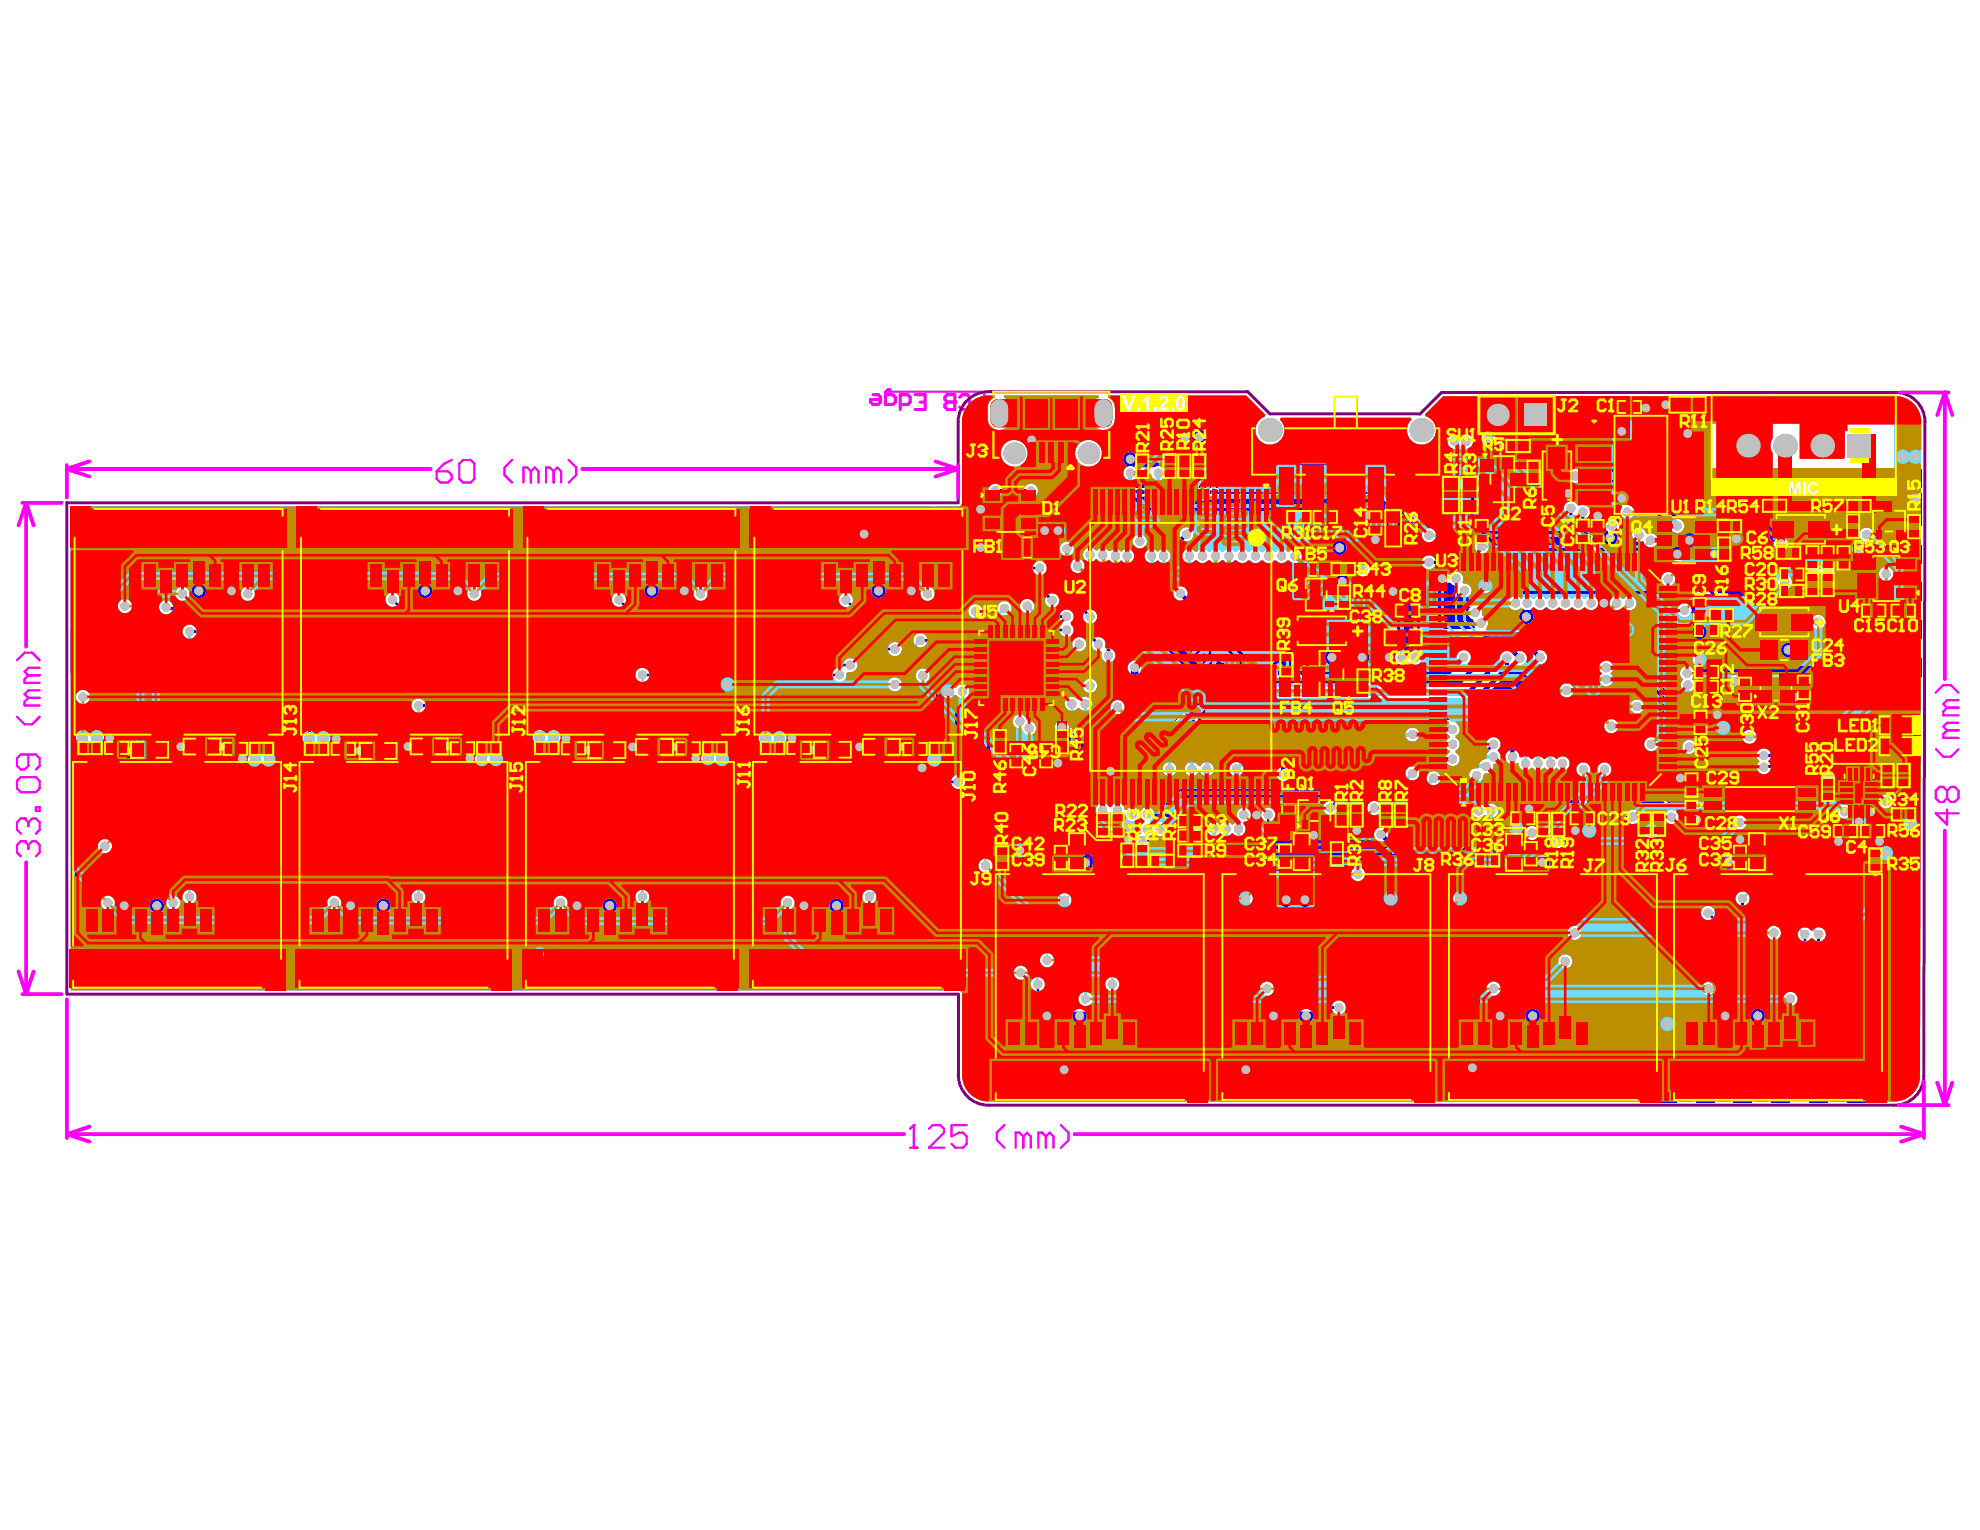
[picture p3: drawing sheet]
<svg xmlns="http://www.w3.org/2000/svg" width="279mm" height="216mm" viewBox="0 0 279 216" stroke-linecap="round" stroke-linejoin="round" font-family="sans-serif">
<path d="M125.3 55.3h30.9" fill="none" stroke="#f0f" stroke-width=".27"/>
<path d="M134.7 56.7h-1l-.4-.3v-.4l.4-.3h1v2.1M135.4 56l.4-.3h.7l.3 .3v1.4l-.3 .4h-.7l-.4-.4M138.9 55.7v2.1h-1l-.4-.4v-.7l.4-.3h1" fill="none" stroke="#f0f" stroke-width=".44"/>
<circle cx="134.7" cy="56.7" r=".22" fill="#f0f"/>
<path d="M123.2 55.7h.7l.4 .3v.7l-.4 .4h-.7l-.3-.4v-.3h1.4M125.6 55h-.3l-.3 .3v1.8h1l.3-.4v-.7l-.3-.3h-1M127 57.1h1.1l.3-.4v-.7l-.3-.3h-1.1v2.1M129.1 55.7h1.4v2.1h-1.4M129.8 56.7h.7M134.7 56.7h-1l-.4 .4v.3l.4 .4h1" fill="none" stroke="#f0f" stroke-width=".44"/>
<path d="M139.6 55.3a4.3 4.3 0 0 0-4.4 4.2v11.4h-125.8v69.4M139.6 55.3h36.5l3.1 3.1h21.2l3-3h64a4.2 4.2 0 0 1 4.2 4.1l-.1 92.4a4.2 4.2 0 0 1-4.3 4.1h-127.6a4.3 4.3 0 0 1-4.4-4.2v-11.5h-125.7" fill="none" stroke="#800080" stroke-width=".42"/>
<g fill="none" stroke="#f0f" stroke-width=".53">
<path d="M268.1 55.4h6.9M274.4 55.4l1.1 3.2M274.4 55.4l-1 3.2M274.4 55.4v40.4M3.1 70.9h5.6M3.7 70.9l1 3.2M3.7 70.9l-1.1 3.2M3.7 70.9v20.3M9.4 66.2l3.2 1M9.4 66.2h51.4M9.4 65.6v4.6M12.6 65.1l-3.2 1.1"/>
<path d="M82.2 66.2h53M132 65.1l3.2 1.1M135.2 66.2l-3.2 1M135.2 65.6v4.6M274.4 117.2v38.8M2.6 137.1l1.1 3.2M3.7 121.7v18.6M4.7 137.1l-1 3.2M3.1 140.3h5.6M9.4 141v19.6M12.6 159l-3.2 1M268 156h7"/>
<path d="M268.3 159l3.2 1M271.5 152.6v8M273.4 152.8l1 3.2M275.5 152.8l-1.1 3.2M9.4 160l3.2 1.1M9.4 160h118.2M151.6 160h119.9M271.5 160l-3.2 1.1"/>
</g>
<g fill="none" stroke="#f0f" stroke-width=".32">
<path d="M61.6 66.5h1.6l.5 .5v.6l-.5 .5h-1.1l-.5-.5zM63.7 64.9l-1 .5-1.1 1.1M64.8 65.4l.5-.5h1.1l.5 .5v2.2l-.5 .5h-1.1l-.5-.5zM72.3 64.9l-1.1 1.1v1l1.1 1.1M74.9 66.5l-.5-.5h-.5v2.1M74.9 66.5v1.6M74.9 66.5l.6-.5 .5 .5v1.6M78.1 66.5l-.5-.5h-.5v2.1M78.1 66.5v1.6M78.1 66.5l.6-.5 .5 .5v1.6M80.2 64.9l1.1 1.1v1l-1.1 1.1M273.2 97.7l1-1h1.1l1.1 1"/>
<path d="M274.8 99.9l-.6 .5v.5h2.2M274.8 99.9h1.6M276.4 98.8h-1.6l-.6 .5 .6 .6M3.5 118.7h-.6l-.5 .5v1.1l.5 .5M273.2 105.7l1 1.1h1.1l1.1-1.1M274.8 114.2v2.2l-1.6-1.6h3.2M274.8 111.6v1M274.8 111.6l-.6-.6h-.5l-.5 .6v1l.5 .6h.5l.6-.6M274.8 111.6l.5-.6h.5l.6 .6v1l-.6 .6h-.5l-.5-.6M274.8 103.1l-.6 .5v.5h2.2M274.8 103.1h1.6M276.4 102h-1.6l-.6 .5 .6 .6"/>
</g>
<circle cx="3.5" cy="118.7" r=".16" fill="#f0f"/>
<path d="M3.5 118.7l.5 .5M3.5 115.5h-.6l-.5 .5v1.1l.5 .5M4 119.2v.6M4 119.2l.5-.5h.6l.5 .5v1.1l-.5 .5" fill="none" stroke="#f0f" stroke-width=".32"/>
<circle cx="3.5" cy="115.5" r=".16" fill="#f0f"/>
<g fill="none" stroke="#f0f" stroke-width=".32">
<path d="M2.4 93.2l1.1-1.1h1l1.1 1.1M4 98.5l-.5 .5v.5h2.1M4 95.3l-.5 .5v.6h2.1M4 98.5h1.6M4 95.3h1.6M5.6 97.4h-1.6l-.5 .6 .5 .5M5.6 94.2h-1.6l-.5 .6 .5 .5M2.4 110.2l.5-.5h2.2l.5 .5v1.1l-.5 .5h-2.2l-.5-.5zM2.4 101.1l1.1 1.1h1l1.1-1.1M3.5 115.5l.5 .5M4 106.5v1.6l-.5 .5h-.6l-.5-.5v-1.1l.5-.5h2.2l.5 .5v1.1l-.5 .5M4 116v.6"/>
<path d="M4 116l.5-.5h.6l.5 .5v1.1l-.5 .5M5.1 113.9h.5v.5h-.5zM129 158.8v3.2M128.4 162h1.1"/>
</g>
<circle cx="129" cy="158.8" r=".16" fill="#f0f"/>
<path d="M129 158.8l-.6 .5M131.1 159.3l.5-.5h1.1l.5 .5v.5l-2.1 2.2h2.1M136.4 158.8h-2.1v1.6l1-.6h.6l.5 .6v1l-.5 .6h-1.1l-.5-.6M141.7 158.8l-1 1v1.1l1 1.1M149.7 158.8l1.1 1v1.1l-1.1 1.1M144.4 160.4l-.5-.6h-.6v2.2M144.4 160.4v1.6M144.4 160.4l.5-.6 .6 .6v1.6M147.6 160.4l-.5-.6h-.6v2.2M147.6 160.4v1.6M147.6 160.4l.5-.6 .5 .6v1.6" fill="none" stroke="#f0f" stroke-width=".32"/>
<path d="M210 60.5h2.7v8.1h-2.7z" fill-rule="evenodd" fill="#808000"/>
<g fill="#fff">
<path d="M210.5 65.7h.9v.9h-.4v-.5h-.2a.69 .69 0 0 0 0 .9 .69 .69 0 0 0 .9 .1 .54 .54 0 0 0 .3-.5 .54 .54 0 0 0-.3-.5l.1-.4a.96 .96 0 0 1 .2 1.7 1.1 1.1 0 0 1-1.4 0 1.1 1.1 0 0 1-.2-1.5z"/>
<path d="M210.3 63.7h2v.4h-1.3l1.3 .8v.4h-2v-.4h1.3l-1.3-.8z"/>
<path d="M210.7 62.1a1.15 1.15 0 0 1 1.2 0l.1 .2v.5h-1.4zM210.4 61.8l-.1 .5v.9h2v-.8a.95 .95 0 0 0-1.1-.9l-.3 .1z"/>
</g>
<path d="M215.4 60.4h2.6v8.2h-2.6z" fill-rule="evenodd" fill="#808000"/>
<g fill="#fff">
<path d="M215.6 67.2l2.1-.7v.4l-1.6 .5 1.6 .5v.5l-2.1-.8z"/>
<path d="M215.6 61.3h1.7v-.6h.4v1.6h-.4v-.6h-1.7z"/>
<path d="M216.9 65.1a.25 .25 0 0 1 .3 0 .25 .25 0 0 1 .1 .3v.4h-.5zM216 65a.32 .32 0 0 1 .4 0 .32 .32 0 0 1 .1 .4v.4h-.5zM215.7 64.8l-.1 .3v1.2h2.1v-.9a.53 .53 0 0 0-.3-.7 .53 .53 0 0 0-.7 .2 .58 .58 0 0 0-1-.1z"/>
<path d="M216.4 63.1l.8 .3-.8 .3zM215.6 62.3v.5l.5 .2v.8l-.5 .2v.4l2.1-.8v-.4z"/>
</g>
<path d="M259.3 93.2h4.5v2.6h-4.5z" fill-rule="evenodd" fill="#808000"/>
<g fill="#fff">
<path d="M263.1 93.5h.4v2h-.4z"/>
<path d="M259.6 93.5h.3l.2 .3 .4 .2v.4l-.5-.4v1.5h-.4z"/>
<path d="M261.4 93.9a.63 .63 0 0 1 .8 0 .63 .63 0 0 1 .1 .8 .57 .57 0 0 1-.6 .5 .57 .57 0 0 1-.5-.7zM261.1 93.7a1.08 1.08 0 0 0-.2 1.3 1.08 1.08 0 0 0 1.1 .5h.1a1.14 1.14 0 0 0 .1-2 1.13 1.13 0 0 0-1.1 .2z"/>
</g>
<path d="M259 87.7h4.8v2.6h-4.8z" fill-rule="evenodd" fill="#808000"/>
<g fill="#fff">
<path d="M263.1 88h.4v2.1h-.4z"/>
<path d="M259.4 88.2a.7 .7 0 0 1 .7-.2 .7 .7 0 0 1 .5 .6h-.4a.31 .31 0 0 0-.4-.3 .31 .31 0 0 0 0 .6l.4 .4a1.04 1.04 0 0 1 .4 .8h-1.3v-.4h.8l-.3-.3a.87 .87 0 0 1-.4-1.2z"/>
<path d="M261.4 88.5a.63 .63 0 0 1 .8 0 .63 .63 0 0 1 .1 .7 .57 .57 0 0 1-.6 .5 .57 .57 0 0 1-.5-.7zM261.1 88.2a1.08 1.08 0 0 0-.2 1.3 1.08 1.08 0 0 0 1.1 .6h.1a1.14 1.14 0 0 0 .1-2.1 1.13 1.13 0 0 0-1.1 .2z"/>
</g>
<path d="M259 82.3h4.8v2.7h-4.8z" fill-rule="evenodd" fill="#808000"/>
<g fill="#fff">
<path d="M263.1 82.7h.4v2h-.4z"/>
<path d="M259.4 82.9a.68 .68 0 0 1 1.2 .3h-.4a.25 .25 0 0 0-.2-.2 .25 .25 0 0 0-.3 .2 .25 .25 0 0 0 .3 .3l.1 .3a.32 .32 0 0 0-.5 .3 .32 .32 0 0 0 .6 .2v-.2l.4 .1a.66 .66 0 0 1-.9 .5 .66 .66 0 0 1-.3-.9l.2-.2-.3-.4z"/>
<path d="M261.4 83.1a.63 .63 0 0 1 .8 0 .63 .63 0 0 1 .1 .8 .57 .57 0 0 1-.6 .5 .57 .57 0 0 1-.5-.7zM261.1 82.9a1.08 1.08 0 0 0-.2 1.3 1.08 1.08 0 0 0 1.1 .5h.1a1.14 1.14 0 0 0 .1-2 1.13 1.13 0 0 0-1.1 .2z"/>
</g>
<path d="M258.9 77h4.9v2.7h-4.9z" fill-rule="evenodd" fill="#808000"/>
<g fill="#fff">
<path d="M263.1 77.3h.4v2.1h-.4z"/>
<path d="M261.4 77.8a.63 .63 0 0 1 .8 0 .63 .63 0 0 1 .1 .8 .57 .57 0 0 1-.6 .5 .57 .57 0 0 1-.5-.8zM261.1 77.6a1.08 1.08 0 0 0-.2 1.2 1.08 1.08 0 0 0 1.1 .6h.1a1.14 1.14 0 0 0 .1-2 1.13 1.13 0 0 0-1.1 .2z"/>
<path d="M259.8 77.9l.5 .8h-.5zM259.4 77.3v1.4h-.2v.3h.2v.4h.4v-.4h.8v-.3l-.9-1.4z"/>
</g>
<path d="M257.2 71.7h6.6v2.7h-6.6z" fill-rule="evenodd" fill="#808000"/>
<g fill="#fff">
<path d="M261.8 72.3a1.05 1.05 0 0 1 1.3-.1 1.05 1.05 0 0 1 .4 1.2 1.11 1.11 0 0 1-1.8 .4l-.1-.8h.9v.3h-.5l.1 .3a.68 .68 0 0 0 .9-.1 .68 .68 0 0 0-.1-1 .58 .58 0 0 0-.9 .1h-.3z"/>
<path d="M259.6 72h.4v1.4l.8-1.4h.4v2.1h-.3v-1.3l-.9 1.3h-.4z"/>
<path d="M257.9 72.6l.3-.2h.5v1.3h-.3a.51 .51 0 0 1-.5-.7zM257.6 72.4a1.15 1.15 0 0 0 .4 1.6l1.2 .1v-2.1l-1.2 .1z"/>
</g>
<path d="M259.9 66.4h3.9v2.6h-3.9z" fill-rule="evenodd" fill="#808000"/>
<g fill="#fff">
<path d="M262.3 67a.68 .68 0 0 1 1.2 .2l-.4 .1a.25 .25 0 0 0-.2-.3 .25 .25 0 0 0-.3 .2 .25 .25 0 0 0 .3 .3l.1 .3a.32 .32 0 0 0-.4 .3 .32 .32 0 0 0 .5 .2v-.1h.4a.68 .68 0 0 1-.9 .6 .68 .68 0 0 1-.4-1l.4-.2a.49 .49 0 0 1-.3-.6z"/>
<path d="M260.1 66.7h.5l.5 1.5 .5-1.5h.4l-.7 2.1h-.4z"/>
</g>
<path d="M260.6 141.7h2.7v6.6h-2.7z" fill-rule="evenodd" fill="#808000"/>
<g fill="#fff">
<path d="M261.1 146.2l.1-.1h.8v.9h-.3v-.5h-.3a.66 .66 0 0 0-.1 .9 .66 .66 0 0 0 .8 .2 .56 .56 0 0 0 .5-.5 .56 .56 0 0 0-.3-.6v-.4a.96 .96 0 0 1 .7 1.2 .96 .96 0 0 1-1.1 .7 1.1 1.1 0 0 1-1-.6 1.1 1.1 0 0 1 .2-1.2z"/>
<path d="M260.9 144.1h2v.4h-1.4l1.4 .8v.4h-2v-.3h1.3l-1.3-.9z"/>
<path d="M261.3 142.5a.94 .94 0 0 1 1.3 .2v.5h-1.4zM261.1 142.2l-.2 .6v.8h2v-.8a1.04 1.04 0 0 0-1.6-.7z"/>
</g>
<path d="M255.2 142.3h2.7v6h-2.7z" fill-rule="evenodd" fill="#808000"/>
<g fill="#fff">
<path d="M255.7 144.6a.64 .64 0 0 1 .7-.1 .64 .64 0 0 1 .4 .6v.2a.24 .24 0 0 0 .3 .3 .24 .24 0 0 0 .1-.4v-.2l-.2-.1v-.5a.85 .85 0 0 1 .5 1.3 .59 .59 0 0 1-.7 .2 .59 .59 0 0 1-.4-.5 .4 .4 0 0 0-.4-.6 .48 .48 0 0 0-.2 .5 .48 .48 0 0 0 .4 .4v.3a.89 .89 0 0 1-.5-1.4z"/>
<path d="M255.5 143.2h1.7v-.6h.4v1.6h-.4v-.6h-1.7z"/>
<path d="M256.8 146.8h.1a.29 .29 0 0 1 .3 .3v.5h-.5zM255.5 146.2v.5l.7 .4 .2 .3v.2h-.9v.4h2.1v-.9a.57 .57 0 0 0-.5-.7 .57 .57 0 0 0-.7 .5l-.2-.3z"/>
</g>
<path d="M249.9 141.1h2.6v7.2h-2.6z" fill-rule="evenodd" fill="#808000"/>
<g fill="#fff">
<path d="M250.4 146.5a.7 .7 0 0 1 .7 0 .7 .7 0 0 1 .3 .7h.1a.23 .23 0 0 0 .2 .3 .23 .23 0 0 0 .2-.3v-.3l-.3-.1v-.4a.8 .8 0 0 1 .7 .6 .8 .8 0 0 1-.3 .8 .6 .6 0 0 1-.7 0 .6 .6 0 0 1-.2-.6h-.1a.29 .29 0 0 0-.3-.4 .29 .29 0 0 0-.2 .4l.1 .3 .2 .1v.4a.87 .87 0 0 1-.5-1.4z"/>
<path d="M250.2 144l2-.5v.4l-1.4 .3 1.4 .4v.5l-1.4 .4 1.4 .3v.4l-2-.5v-.5l1.5-.3-1.5-.5z"/>
<path d="M250.6 142.1a.77 .77 0 0 1 .8-.3 .77 .77 0 0 1 .5 .7 .74 .74 0 0 1-.7 .5 .74 .74 0 0 1-.7-.4v-.3zM250.3 141.7v.2a1.07 1.07 0 0 0 .5 1.5 1.07 1.07 0 0 0 1.4-.7v-.1a1.07 1.07 0 0 0-.5-1.1 1.07 1.07 0 0 0-1.3 .2z"/>
</g>
<path d="M244.3 137.4h2.6v10.9h-2.6z" fill-rule="evenodd" fill="#808000"/>
<g fill="#fff">
<path d="M244.7 146.5a.64 .64 0 0 1 .7-.1 .64 .64 0 0 1 .4 .7v.1a.22 .22 0 0 0 .2 .3 .22 .22 0 0 0 .3-.2v-.1a.27 .27 0 0 0-.3-.4v-.4a.75 .75 0 0 1 .6 .9v.1a.59 .59 0 0 1-.6 .5 .59 .59 0 0 1-.5-.6l-.1-.1a.3 .3 0 0 0-.1-.4 .3 .3 0 0 0-.4 .1v.3a.36 .36 0 0 0 .4 .4l-.2 .4a.9 .9 0 0 1-.4-1.5z"/>
<path d="M244.6 144l2-.5v.4l-1.5 .3 1.5 .4v.5l-1.4 .4 1.4 .3v.4l-2-.5v-.5l1.5-.3-1.5-.5z"/>
<path d="M244.6 141.9l.5-.3 .2 .4a.49 .49 0 0 0-.4 .6 .49 .49 0 0 0 .6 .4 .53 .53 0 0 0 .6-.2 .53 .53 0 0 0 0-.7l-.2-.1 .2-.4a.91 .91 0 0 1 .5 1 .91 .91 0 0 1-.9 .8 1 1 0 0 1-1.2-1.2z"/>
<path d="M244.6 139.8h.3v1h1.7v.5h-2z"/>
<path d="M244.6 137.6l1.2 .9 .8-.8v.6l-.9 .8h.9v.4h-2v-.4h.5l.4-.3-.9-.6z"/>
</g>
<path d="M239.5 138.3h2.6v10h-2.6z" fill-rule="evenodd" fill="#808000"/>
<g fill="#fff">
<path d="M239.9 146.5a.66 .66 0 0 1 .8-.1 .66 .66 0 0 1 .3 .7v.2a.24 .24 0 0 0 .3 .2 .24 .24 0 0 0 .2-.3v-.2l-.3-.2v-.4a.83 .83 0 0 1 .4 1.4 .64 .64 0 0 1-.7 0 .64 .64 0 0 1-.3-.6 .31 .31 0 0 0-.1-.4 .31 .31 0 0 0-.4 .1 .45 .45 0 0 0 .4 .7l-.1 .4a.9 .9 0 0 1-.5-1.5z"/>
<path d="M239.8 144l2-.5v.4l-1.4 .3 1.4 .4v.5l-1.4 .4 1.4 .3v.4l-2-.5v-.5l1.5-.3-1.5-.5z"/>
<path d="M239.8 140.8h2v.5h-2z"/>
<path d="M240.1 142.2l.2-.1a1.06 1.06 0 0 1 1.1 .1v.7h-1.3zM239.9 141.9l-.1 .3v1.1h2v-.8a.93 .93 0 0 0-1.3-.9l-.4 .1z"/>
<path d="M240.1 139.2a.74 .74 0 0 1 .9-.2 .74 .74 0 0 1 .5 .7 .78 .78 0 0 1-1.2 .2 .46 .46 0 0 1-.2-.7zM239.9 138.9a1.05 1.05 0 0 0 0 1.3 1.05 1.05 0 0 0 1.3 .3l.1-.1a1.01 1.01 0 0 0 .4-1.4 1.01 1.01 0 0 0-1.4-.4z"/>
</g>
<path d="M233.8 144.3h2.6v4h-2.6z" fill-rule="evenodd" fill="#808000"/>
<g fill="#fff">
<path d="M234.2 146.9a.51 .51 0 0 1 .6-.3 .51 .51 0 0 1 .4 .5 .52 .52 0 0 1 .6-.3 .52 .52 0 0 1 .4 .6l-.2 .3-.2 .3h-.2v-.4a.24 .24 0 0 0 .2-.2 .24 .24 0 0 0-.2-.2 .24 .24 0 0 0-.2 .2l-.4 .1a.32 .32 0 0 0-.3-.4 .32 .32 0 0 0-.2 .5h.2l-.1 .4a.72 .72 0 0 1-.4-1.1z"/>
<path d="M234.1 145.4l2.1-.8v.5l-1.6 .5 1.6 .5v.4l-2.1-.7z"/>
</g>
<path d="M267.6 63.6h.5M267.9 62v1.6M268.7 62h.5M268.9 62v1.4l.3 .2h.3l.2-.2M227.8 151.6h1.1v.8l-.5-.2h-.3l-.3 .2v.6l.3 .2h.5l.3-.2M229.4 151.6h.6M229.7 151.6v1.4l.3 .2h.2l.3-.2" fill="none" stroke="#808000" stroke-width=".37"/>
<circle cx="267.9" cy="62" r=".19" fill="#808000"/>
<path d="M267.9 62l.2 .3" fill="none" stroke="#808000" stroke-width=".37"/>
<g fill="#00f">
<path d="M264.5 69.5h6.4l.2 .2v6.8h-7l-.1-.2a.97 .97 0 0 0 .3-1.3l.2-.6z"/>
<path d="M146.5 75.7l.2-.1 .1 .1a.99 .99 0 0 0 1.4-.2h.3a1.01 1.01 0 0 0 1.5 .1 1.01 1.01 0 0 0-.1-1.5l.1-.3h34.8v20.2l-.1 .2h-4.4l-1.8-1.7 .5-.5a1.13 1.13 0 0 0 .4-1.3 1.13 1.13 0 0 0-1-.8l-.5-.9-.8-.4a1.11 1.11 0 0 0-1.1-1.1l-.2-.5a1.41 1.41 0 0 0-1.1-.8 1.32 1.32 0 0 0-1.2-1.1l-.1-.5a1.1 1.1 0 0 0-1.4-.6 1.09 1.09 0 0 0-.8-1 1.09 1.09 0 0 0-1.1 .3l-.4 .4-2.6-2.6v-1.6l.2-.2a.96 .96 0 0 0 1.3-.2h.3a.97 .97 0 0 0 1.5 0h.4a.97 .97 0 0 0 1.5 0h.3a.98 .98 0 0 0 1.6 0h.3a.98 .98 0 0 0 1.6 0h.3a.97 .97 0 0 0 1.5 0h.4a.97 .97 0 0 0 1.5 0h.3a.97 .97 0 0 0 1.5 0h.4a1.01 1.01 0 0 0 1.4 .1 1.01 1.01 0 0 0 0-1.5 1.01 1.01 0 0 0-1.4 .1h-.4a.97 .97 0 0 0-1.5 0h-.3a.97 .97 0 0 0-1.5 0h-.4a.97 .97 0 0 0-1.5 0h-.3a.97 .97 0 0 0-1.6 0h-.3a.98 .98 0 0 0-1.6 0h-.3a.98 .98 0 0 0-1.5 0h-.4a.97 .97 0 0 0-1.5 0h-.3a.96 .96 0 0 0-1.3-.2l-.2-.1v-.8l.3-.3h.2a1.02 1.02 0 0 0 .8-1.1 1.02 1.02 0 0 0-1-.9 1.02 1.02 0 0 0-1 1l-.5 .5-.2 .5v4.9l.2 .5 .7 .7-.1 .2h-.1a1.01 1.01 0 0 0-.9 1.2 1.01 1.01 0 0 0 1.1 .8l12 12 .4 .2v.3h-8.6l-7.4 7.3a1.09 1.09 0 0 0-1.1-.1 1.09 1.09 0 0 0-.7 .9 1.06 1.06 0 0 0-1.4 1 1.1 1.1 0 0 0-1.3 .4 1.1 1.1 0 0 0 .2 1.4l.4 .4-4 3.9-.2 .5v.7l-.1 .2a1.01 1.01 0 0 0 .3 1.4 1.01 1.01 0 0 0 1.4-.4h.3l.1 .1a1.02 1.02 0 0 0 1.6 0l.3 .1 .1 .4-.2 .3a1.02 1.02 0 0 0-.3 1.5 1.02 1.02 0 0 0 1.4 .2 1.02 1.02 0 0 0 .3-1.4l.6-.7h.3l.5 .5v.3h-.2a1.14 1.14 0 0 0-.3 1.5 1.02 1.02 0 0 0-.7 1.5 1.02 1.02 0 0 0 1.7 0h16l1.5-1.5v-1.8l.3-.3a1.02 1.02 0 0 0-.3-1.4 1.02 1.02 0 0 0-1.4 .3 1.02 1.02 0 0 0 .3 1.4v1.4l-.9 .8h-2l-.1-.3a.97 .97 0 0 0 0-1.5l.2-.2h.1a1.02 1.02 0 0 0 .8-1.4 1.02 1.02 0 0 0-1.5-.5 1.02 1.02 0 0 0-.2 1.6l-.1 .3-.5 .1-.3 .3-.2-.2a1.02 1.02 0 0 0-1.5 .2 1.02 1.02 0 0 0-1.5-.2 1.02 1.02 0 0 0 0 1.5l-.1 .3h-6.1l-.1-.3 .2-.1a1.01 1.01 0 0 0-.2-1.4 1.01 1.01 0 0 0-1.4 .1 .49 .49 0 0 1-.7-.5 1.01 1.01 0 0 0 .3-1.6 1.01 1.01 0 0 0-1.6 .2h-.3l-.1-.1a1.02 1.02 0 0 0-1.6 0l-.3-.1-.1-.4-.2-.2v-.5l6.5-6.5 1 .9a1.07 1.07 0 0 0 1.4 .1l.2 .2-.2 .2a1.01 1.01 0 0 0 .4 1.4 1.01 1.01 0 0 0 1.4-.4h.3v.1a1.02 1.02 0 0 0 1.6 .2 1.02 1.02 0 0 0-.1-1.6 1.02 1.02 0 0 0-1.5 .4h-.3l-.1-.1a1 1 0 0 0-1.3-.3l-.2-.2 .2-.3 .1-.5 .2-.1a1.06 1.06 0 0 0 .9-1.4 1.1 1.1 0 0 0 1-.6 1.1 1.1 0 0 0-.2-1.2l.1-.3a1.07 1.07 0 0 0 .3-1.7l1.6-1.6h36.1l.5-.2 4.8-4.9 .2-.5v-.6l.3-.1a1.28 1.28 0 0 0 1.4 .2 1.01 1.01 0 0 0 .4-1.1 1.01 1.01 0 0 0-1-.7l-1.4-1.4 .1-.3h.7l2.5 2.5v.3a1.01 1.01 0 0 0 .9 .8 1.01 1.01 0 0 0 1-.7h.4l5.3 5.3v3.6l.1 .4 11.3 11.2 24.1 .1 .1 .2a1.01 1.01 0 0 0 .1 1.4 1.01 1.01 0 0 0 1.4 0 1.01 1.01 0 0 0 .1-1.4l.1-.2h4.1a1.02 1.02 0 0 0 1.5 .1 1.02 1.02 0 0 0 0-1.5 1.02 1.02 0 0 0-1.5 .2h-29.6l-8.9-8.9 .2-.2 .2 .1a1.02 1.02 0 0 0 1.2-1 1.02 1.02 0 0 0-1.2-1 1.02 1.02 0 0 0-.8 1.4l-.2 .1-1.2-1.2v-3.7l-.2-.4-8.3-8.3 .1-.3h18.5v14.4l.1 .3 .3 .1h10.4a1.01 1.01 0 0 0 1 1.1 1.01 1.01 0 0 0 1-1.1h10.9v.3l-1.8 1.8h-7.3a1.01 1.01 0 0 0-1.5-.1 1.01 1.01 0 0 0 .1 1.5 1.01 1.01 0 0 0-.1 1.6 1.01 1.01 0 0 0 1.6-.3h7.3l.2 .3a1.01 1.01 0 0 0 .1 1.5 1.01 1.01 0 0 0 1.5-.3 1.01 1.01 0 0 0-.6-1.4l-.1-.3 3.1-3.1v-8.2l2.1-2.1h.7v.8h6.7l.2 .1-.1 55.9a3.6 3.6 0 0 1-3.7 3.5h-8.9v-6.9h-1.1v-15.8a1 1 0 0 0 .4-1.1 1 1 0 0 0-.9-.7v-10l-.1-.2-.3-.2h-39.7l-.3 .2-4.3 4.2h-53l-4.9-4.8v-10.3l6.9-7v-8.2a1.01 1.01 0 0 0-.9-1.4 1.01 1.01 0 0 0-.9 1.4v7.5l-6.9 6.9v9.9h-7.3l-.2-.1-.1-7.8-4.6-4.5-7.6-.1-.4-.2v-6.1h12.6l.4-.1 2.7-2.7h5.2l.3 .3a1.02 1.02 0 0 0 1.4-.3 1.02 1.02 0 0 0-.3-1.4 1.02 1.02 0 0 0-1.4 .3h-5.7l-2.8 2.8h-12.4v-8.1h.9l1.5-1.4h15.2l.2 .3a1.01 1.01 0 0 0 1.4-.3 1.01 1.01 0 0 0-.2-1.4v-.3l.4-.5 .2 .1 .1 1 2.2 2.3v.4a1 1 0 0 0 1.3 .8l.2 .2-.1 .2a1.02 1.02 0 0 0 1.3 1.2 1.02 1.02 0 0 0 .4-1.8l-.1-4.5-10.5-10.6zM159.8 76.4a1.05 1.05 0 0 0 2.1 0 1.05 1.05 0 0 0-2.1 0zM161.7 77.9a1.02 1.02 0 0 0 .2 1.4 1.02 1.02 0 0 0 1.5-.3 1.02 1.02 0 0 0 1.5 .2 1.02 1.02 0 0 0 0-1.5 1.02 1.02 0 0 0-1.5 .2 1.02 1.02 0 0 0-1.7 0zM149.5 77.5a1.05 1.05 0 0 0 2.1 0 1.05 1.05 0 0 0-2.1 0zM153 77.7a1.01 1.01 0 0 0 .2 1.4 1.01 1.01 0 0 0 1.3-.1l.2-.1a1.02 1.02 0 0 0 1.6 .2l.3-.1a1.01 1.01 0 0 0 1.6 .1 1.02 1.02 0 0 0 1.5 .1 1.02 1.02 0 0 0 0-1.5 1.02 1.02 0 0 0-1.5 .2 .98 .98 0 0 0-1.5-.2l-.2 .1a1 1 0 0 0-1.6-.2l-.2 .1a1.04 1.04 0 0 0-1.7 0zM151 79.9a1.05 1.05 0 0 0 2.1 0 1.05 1.05 0 0 0-2.1 0zM151.3 90.9a1.02 1.02 0 0 0 2 0 1.02 1.02 0 0 0-2 0zM225.8 93.7a1.01 1.01 0 0 0 .3 1.3 1.02 1.02 0 0 0-.2 1.5 1.02 1.02 0 0 0 1.5 0 1.02 1.02 0 0 0-.1-1.5 1.02 1.02 0 0 0 .1-1.5 1.02 1.02 0 0 0-1.6 .2zM132.9 97a1.02 1.02 0 0 0 .3 1.4 1.02 1.02 0 0 0 1.4-.3h.3a1.02 1.02 0 0 0 1.6 .2 1.02 1.02 0 0 0 0-1.5 1.02 1.02 0 0 0-1.6 .2h-.3a1.02 1.02 0 0 0-1.7 0zM220.1 97.4a1.02 1.02 0 0 0 2 0 1.02 1.02 0 0 0-2 0zM150.4 98.7a1.01 1.01 0 0 0 .2 1.4 1.01 1.01 0 0 0 1.4-.1l.2-.1a1.54 1.54 0 0 0 1.1 .4 1.02 1.02 0 0 0 .7-1.5 1.02 1.02 0 0 0-1.6-.1h-.2a1.54 1.54 0 0 0-1.1-.4l-.4 .2zM180.6 103.7l-.2 .5v4.3a1.01 1.01 0 0 0 0 1.5 1.01 1.01 0 0 0 1.4 0 1.01 1.01 0 0 0 0-1.5v-4l2.5-2.5h1.9v5.4a1.09 1.09 0 0 0 .6 1 1.09 1.09 0 0 0 1.2-.2h.2a1.34 1.34 0 0 0 1.7 0 1.18 1.18 0 0 0 1.2 .2 1.18 1.18 0 0 0 .7-1v-2.1l.3-.2a1.09 1.09 0 0 0 1.4-1v-2.1h10.6l.1 .3a.98 .98 0 0 0 .3 1.5v.3a.99 .99 0 0 0-.5 .9 .99 .99 0 0 0 .5 .9v.3a1.01 1.01 0 0 0-.3 1.6 1.01 1.01 0 0 0 1.6 0 1.01 1.01 0 0 0-.4-1.6v-.3a.99 .99 0 0 0 .6-.9 .99 .99 0 0 0-.6-.9v-.3a.98 .98 0 0 0 .3-1.5l.1-.3h5.2l1.7 1.7v2.4a1.01 1.01 0 0 0-.1 1.4 1.01 1.01 0 0 0 1.4 .1l.3 .2a1.04 1.04 0 0 0 .7 .9 1.04 1.04 0 0 0 1.2-.4 1.14 1.14 0 0 0 1.7 0 1.07 1.07 0 0 0 1.7 .1l.2 .1v6.5l-2.4 2.4-.2-.1a1.01 1.01 0 0 0-1.6-.6 1.01 1.01 0 0 0-.1 1.6l-.1 .3h-2.4l-.6 .2-.2-.1a1.11 1.11 0 0 0-1.8-.3h-.1a1.11 1.11 0 0 0-1.6 0h-.1a1.11 1.11 0 0 0-1.6 0h-.1a1.11 1.11 0 0 0-1.6 0h-.1a1.11 1.11 0 0 0-1.6 0h-.2a1.11 1.11 0 0 0-1.5 0h-.2a1.11 1.11 0 0 0-1.5 0h-.2a1.11 1.11 0 0 0-1.8 .3l-.1 .1-.7-.2h-.7l-.8-.8a1.01 1.01 0 0 0-1-1.1 1.01 1.01 0 0 0-1 1.1 1.01 1.01 0 0 0 1 1l1.2 1.1h1.2v2.1a1.09 1.09 0 0 0 .6 .9 1.09 1.09 0 0 0 1.2-.1h.2a1.35 1.35 0 0 0 1.7 0 1.35 1.35 0 0 0 1.7 0 1.35 1.35 0 0 0 1.7 0 1.35 1.35 0 0 0 1.7 0 1.35 1.35 0 0 0 1.7 0 1.35 1.35 0 0 0 1.7 0 1.17 1.17 0 0 0 1.9-.6l.3-.1a1.09 1.09 0 0 0 1.4-1v-1.2h3.4l.5-.2 4.1-4.2 .1-7a1.01 1.01 0 0 0 0-1.6 1.01 1.01 0 0 0-1.5 .2 1.09 1.09 0 0 0-1.8 0 1.14 1.14 0 0 0-1.7 0 1.1 1.1 0 0 0-1.5-.2l-.3-.1-.1-.5-.2-.2-.1-2.9-2.5-2.5-18.1-.1-.7 .2h-.1a1.11 1.11 0 0 0-1.8-.4h-.2a1.11 1.11 0 0 0-1.5 0h-.2a1.11 1.11 0 0 0-1.8 .4h-.1l-.7-.2-2.6 .1zM230 99.7a1.02 1.02 0 0 0 2 0 1.02 1.02 0 0 0-2 0zM156.7 99.8a1.02 1.02 0 0 0 2 0 1.02 1.02 0 0 0-2 0zM148.8 102.6a1.05 1.05 0 0 0 2.1 0 1.05 1.05 0 0 0-2.1 0zM143.1 101.2a1.02 1.02 0 0 0 0 1.2 1.02 1.02 0 0 0 1 .4 1.23 1.23 0 0 0 1.3 1 1.02 1.02 0 0 0 .8-1.2 1.02 1.02 0 0 0-1.2-.8 1.24 1.24 0 0 0-1.3-1l-.4 .2zM198.3 103.7a1.02 1.02 0 0 0 2 0 1.02 1.02 0 0 0-2 0zM232 105a1.02 1.02 0 0 0 2 0 1.02 1.02 0 0 0-2 0zM237.4 105.4a1.02 1.02 0 0 0 2 0 1.02 1.02 0 0 0-2 0zM173.5 108.5a1.02 1.02 0 0 0 2 0 1.02 1.02 0 0 0-2 0zM164 108.5a1.05 1.05 0 0 0 2.1 0 1.05 1.05 0 0 0-2.1 0zM198.3 109.1a1.02 1.02 0 0 0 2 0 1.02 1.02 0 0 0-2 0zM186.9 113.4a1.02 1.02 0 0 0 .6 1.6 1.02 1.02 0 0 0 1.2-1.2l1.4-1.4h14l3-2.9 .2 .1a1.01 1.01 0 0 0 1.1 .8 1.01 1.01 0 0 0 .9-1l.2-.2a1.05 1.05 0 0 0 1.2-1.2l.1-.2a1.04 1.04 0 0 0 .9-.8 1.04 1.04 0 0 0-.3-1.1 1.03 1.03 0 0 0-.2-1.8 1.03 1.03 0 0 0-1.4 1.1l-6.1 6.1h-13.9l-.4 .2-1.5 1.5h-.4l-.4 .2zM201.3 109.8a1.02 1.02 0 0 0 2 0 1.02 1.02 0 0 0-2 0zM207.8 113.9a1.05 1.05 0 0 0 .3 1.4 1.05 1.05 0 0 0 1.4-.3 1.09 1.09 0 0 0 1.1 .4 1.09 1.09 0 0 0 .8-.8 1.05 1.05 0 0 0-.6-1.1 1.05 1.05 0 0 0-1.2 .3 1.11 1.11 0 0 0-1.8 .1zM222.6 108a1.02 1.02 0 0 0 .3 1.4v4.8l1.4 1.5 .4 .1h4.9a1.01 1.01 0 0 0 .9 .5 1.01 1.01 0 0 0 .9-.7l.2-.1 .4 .3h.3h2.7a1.02 1.02 0 0 0 1.5 .3 1.02 1.02 0 0 0 .1-1.6 1.02 1.02 0 0 0-1.6 .2h-2.5l-5.4-5.4a1.02 1.02 0 0 0 0-1.5 1.02 1.02 0 0 0-1.5 .2 1.02 1.02 0 0 0 .2 1.4l.2 .4 4.2 4.2-.1 .3-.5 .4h-4.7l-.9-.9v-4.4a1.02 1.02 0 0 0 .1-1.6 1.02 1.02 0 0 0-1.5 .2zM192.9 114a1.05 1.05 0 0 0 2.1 0 1.05 1.05 0 0 0-2.1 0zM261.3 116a1.05 1.05 0 0 0 2.1 0 1.05 1.05 0 0 0-2.1 0zM244.5 116.1a1.02 1.02 0 0 0 2 0 1.02 1.02 0 0 0-2 0zM268.6 116.3a1.02 1.02 0 0 0 2 0 1.02 1.02 0 0 0-2 0zM212.9 116.8a1.05 1.05 0 0 0 2.1 0 1.05 1.05 0 0 0-2.1 0zM223.2 117.2a1.05 1.05 0 0 0 2.1 0 1.05 1.05 0 0 0-2.1 0zM232 117.3a1.02 1.02 0 0 0 2 0 1.02 1.02 0 0 0-2 0zM218.9 118.7a1.02 1.02 0 0 0 2 0 1.02 1.02 0 0 0-2 0zM265.1 120.4a1.05 1.05 0 0 0 2.1 0 1.05 1.05 0 0 0-2.1 0zM263.6 123a1.05 1.05 0 0 0 2.1 0 1.05 1.05 0 0 0-2.1 0zM190.6 123.4a1.02 1.02 0 0 0 2 0 1.02 1.02 0 0 0-2 0z"/>
<path d="M136.6 57.1a4.3 4.3 0 0 1 3.7-1.3l.1 .3a1.58 1.58 0 0 0-1 1.5v1.4a1.64 1.64 0 0 0 1.6 1.7 1.64 1.64 0 0 0 1.7-1.7v-1.4a1.61 1.61 0 0 0-1-1.5v-.3h13.3v.3a1.58 1.58 0 0 0-1 1.5v1.4a1.64 1.64 0 0 0 1.7 1.7 1.64 1.64 0 0 0 1.6-1.7v-1.4a1.61 1.61 0 0 0-1-1.5l.1-.3h1.5v10.1a.39 .39 0 0 0 .5 .4l.1 .2a.97 .97 0 0 0 .6 1.2v.3h-4.8l-2.4-2.3-7.4-.1-.1-.3a1.9 1.9 0 0 0-.3-2.9 1.9 1.9 0 0 0-2.8 1 1.9 1.9 0 0 0 1.7 2.5l.1 .2-1.1 1.2-.1 1-.3 .3h-.4a1.01 1.01 0 0 0-1.5-.1 1.01 1.01 0 0 0 0 1.5 1.01 1.01 0 0 0 1.5-.1l.9-.1 .9-.8 .9 .8 .8 .1a1.01 1.01 0 0 0 1.5 .1 1.01 1.01 0 0 0 0-1.5 1.01 1.01 0 0 0-1.5 .1h-.3l-.3-.2v-.3l.3-.4h3l.5 .5 .4 .2 1.5-.1 .7-.6h.6l2.1 2.2 .5 .2h31.1v2.4l-38.3 .1-1.3 1.2v3.1l.2 .5 1.5 1.5-.1 .3-.7 .1-.2 .3h-9.7l-4.1 4.1-.2-.1-.1-.2 .3-.6v-11.3h3.1a.54 .54 0 0 0 .5-.6v-11.4a3.6 3.6 0 0 1 .9-2.4zM151.7 64a1.91 1.91 0 0 0 3.8 0 1.91 1.91 0 0 0-3.8 0z"/>
<path d="M10 71.7l.2-.2h121.5v11.3l-.2 .2a1.01 1.01 0 0 0-1.5 .3 1.01 1.01 0 0 0 .5 1.4v.4h-9.9l-.2-.2a1.02 1.02 0 0 0-.9-1.3 1.02 1.02 0 0 0-1.1 1 1.02 1.02 0 0 0 .9 1.1l-.1 .2h-29.8l-1.1-1.1a1.02 1.02 0 0 0-.9-1.2 1.02 1.02 0 0 0-1.1 1.1 1.02 1.02 0 0 0 1.2 .9l.9 .9-.1 .3h-27.5l-3.9-3.9-.4-.2h-3.1l-2.6 2.6h-26.4a1.01 1.01 0 0 0-1.5-.5 1.01 1.01 0 0 0-.3 1.5 1.01 1.01 0 0 0 1.5 .1h27l.4-.1 2.4-2.5h.5l.1 .3a1.01 1.01 0 0 0 0 1.1 1.01 1.01 0 0 0 1.1 .4l2.7 2.7-.1 .3h-30.6a1.02 1.02 0 0 0-1.5-.2 1.02 1.02 0 0 0 0 1.5 1.02 1.02 0 0 0 1.5-.2h101.2l.2 .3a1.01 1.01 0 0 0 .4 1.3 1.01 1.01 0 0 0 1.3-.4h1v8.1h-71.8a1.02 1.02 0 0 0-1.5-.2 1.02 1.02 0 0 0 0 1.5 1.02 1.02 0 0 0 1.5-.2h71.8v6.1a1.01 1.01 0 0 0-.9 1.1l-.2 .1a1.03 1.03 0 0 0-1.5 .6 1.03 1.03 0 0 0 .9 1.4 1.03 1.03 0 0 0 1.1-1.2l.3-.1 .3 .1v1.6h-49l-4.5-4.5 .1-.3 .5-.2h.3a1.01 1.01 0 0 0 1.4 .2 1.01 1.01 0 0 0 .2-1.4 1.01 1.01 0 0 0-1.5-.2h-.3a1.01 1.01 0 0 0-1.6 .1h-.3a1.02 1.02 0 0 0-1.8 .1 1.02 1.02 0 0 0 1.1 1.4l5.8 5.7 .4 .2h49.2v8.4h11.2l.1 .2a1.01 1.01 0 0 0 .9 1.5 1.01 1.01 0 0 0 .9-1.5l.2-.2h7.7l6.1 6h53.4l4.4-4.4h39.7v10l-.5 .4h-.3a1.02 1.02 0 0 0-1.5-.2 1.02 1.02 0 0 0 .1 1.6v11.4l-3.2 3.3-.2 .4v.7h-1.1v6.9h-1.9v-6.9h-1.2v-20.9a1.02 1.02 0 0 0 .2-1.5 1.02 1.02 0 0 0-1.6 0 1.02 1.02 0 0 0 .2 1.5v20.9h-1.1v6.9h-1.9v-6.9h-1.1v-5.1l3.3-3.3 .2-.4-.1-8-2.6-2.7a1.02 1.02 0 0 0-.9-1.2 1.02 1.02 0 0 0-1.1 1.1 1.02 1.02 0 0 0 1.2 .9l2.3 2.4v7.2l-3.4 3.5v5.6h-1.2v6.9h-1.9v-6.9h-.8v-3.6a1.01 1.01 0 0 0-.9-1.4 1.01 1.01 0 0 0-.9 1.4v3.6h-.8v6.9h-94a3.7 3.7 0 0 1-3.8-3.6v-11.5a.54 .54 0 0 0-.6-.6h-125.2zM120.9 75.4a1.05 1.05 0 0 0 2.1 0 1.05 1.05 0 0 0-2.1 0zM101.5 75.4a1.05 1.05 0 0 0 2.1 0 1.05 1.05 0 0 0-2.1 0zM69.6 75.4a1.02 1.02 0 0 0 2 0 1.02 1.02 0 0 0-2 0zM37.6 75.4a1.05 1.05 0 0 0 2.1 0 1.05 1.05 0 0 0-2.1 0zM127.6 83.4a1.02 1.02 0 0 0 2 0 1.02 1.02 0 0 0-2 0zM95.5 83.4a1.05 1.05 0 0 0 2.1 0 1.05 1.05 0 0 0-2.1 0zM63.6 83.4a1.02 1.02 0 0 0 2 0 1.02 1.02 0 0 0-2 0zM31.6 83.4a1.05 1.05 0 0 0 2.1 0 1.05 1.05 0 0 0-2.1 0zM97.8 83.8a1.05 1.05 0 0 0 2.1 0 1.05 1.05 0 0 0-2.1 0zM65.9 83.8a1.02 1.02 0 0 0 2 0 1.02 1.02 0 0 0-2 0zM33.9 83.8a1.05 1.05 0 0 0 2.1 0 1.05 1.05 0 0 0-2.1 0zM24.7 83.8a1.05 1.05 0 0 0 2.1 0 1.05 1.05 0 0 0-2.1 0zM16.6 85.5a1.02 1.02 0 0 0 2 0 1.02 1.02 0 0 0-2 0zM37.5 97.2l-.2 .4v8.8l-.3 .2h-.2a1 1 0 0 0-1.5-.2h-.4a1.01 1.01 0 0 0-1.4-.1 1.01 1.01 0 0 0-.1 1.4 1.01 1.01 0 0 0 1.4 .1l.4 .1a1 1 0 0 0 1.6-.1h.2a1.02 1.02 0 0 0 1.6 .1 1.02 1.02 0 0 0-.1-1.5v-8.5l5.7-5.7h81.2a1.02 1.02 0 0 0 1.5 .2 1.02 1.02 0 0 0 0-1.6 1.02 1.02 0 0 0-1.5 .2h-81.5l-.4 .2zM43.3 99.1l-.2 .4v3.8a1.02 1.02 0 0 0-.1 1.6 1.02 1.02 0 0 0 1.5-.2h.3a.99 .99 0 0 0 1.5 .2l.3-.1a1.02 1.02 0 0 0 1.4 .3 1.02 1.02 0 0 0 .2-1.5 1.02 1.02 0 0 0-1.4-.1l-.3 .1a1.02 1.02 0 0 0-1.7 0h-.3l-.3-.3v-3.6l5.4-5.3h40.1l.1 .3a1.02 1.02 0 0 0 .3 1.4 1.02 1.02 0 0 0 1.4-.3h10.2l.1 .3a1.01 1.01 0 0 0 .9 1.5 1.01 1.01 0 0 0 .9-1.5l.1-.3h13.9a1.02 1.02 0 0 0 1.3 .4 1.02 1.02 0 0 0 .6-1.2l.2-.2a1.02 1.02 0 0 0 1.2-.5 1.02 1.02 0 0 0-.4-1.3 1.02 1.02 0 0 0-1.4 .3h-69.8l-.4 .2zM129.2 95.3a1.02 1.02 0 0 0 2 0 1.02 1.02 0 0 0-2 0zM125.3 96.6a1.02 1.02 0 0 0 2 0 1.02 1.02 0 0 0-2 0zM10.7 98.3a1.02 1.02 0 0 0 2 0 1.02 1.02 0 0 0-2 0zM10.8 103.4a1.02 1.02 0 0 0 .3 1.5 1.02 1.02 0 0 0 1.4-.3h.3a.99 .99 0 0 0 1.5 .2l.3-.1a1.02 1.02 0 0 0 1.5 .3 1.02 1.02 0 0 0 .2-1.5 1.02 1.02 0 0 0-1.5-.1h-.3a1.02 1.02 0 0 0-1.7 .1h-.3a1.02 1.02 0 0 0-1.7-.1zM107.2 103.6a1.02 1.02 0 0 0 .3 1.4 1.02 1.02 0 0 0 1.4-.3h.3a1.06 1.06 0 0 0 1.7 0 1.04 1.04 0 0 0 1.5 .2 1.04 1.04 0 0 0 0-1.5 1.04 1.04 0 0 0-1.5 .2 1.06 1.06 0 0 0-1.7 0h-.3a1.01 1.01 0 0 0-1.7 0zM56.5 105.3a1.05 1.05 0 0 0 2.1 0 1.05 1.05 0 0 0-2.1 0zM24.5 105.4a1.02 1.02 0 0 0 2 0 1.02 1.02 0 0 0-2 0zM88.2 105.4a1.05 1.05 0 0 0 2.1 0 1.05 1.05 0 0 0-2.1 0zM120.3 105.4a1.02 1.02 0 0 0 2 0 1.02 1.02 0 0 0-2 0zM97.3 106.4a1.03 1.03 0 0 0 .3 1.4 1.03 1.03 0 0 0 1.4-.2 1.05 1.05 0 0 0 1.7 0h.2a1.02 1.02 0 0 0 1.5 .4 1.02 1.02 0 0 0 .2-1.5 1.02 1.02 0 0 0-1.5 0h-.2a1.11 1.11 0 0 0-1.9-.1 1.06 1.06 0 0 0-1.7 0zM65.5 106.4a1.01 1.01 0 0 0 .2 1.4 1.01 1.01 0 0 0 1.4-.1 1.26 1.26 0 0 0 1.5 .3l.3-.3h.2a1.02 1.02 0 0 0 1.6 .2 1.02 1.02 0 0 0 0-1.5 1.02 1.02 0 0 0-1.6 .2h-.2a1 1 0 0 0-1.6-.2 1.27 1.27 0 0 0-1.5-.3zM13.8 119.4a1.02 1.02 0 0 0 2 0 1.02 1.02 0 0 0-2 0zM138 122.2a1.05 1.05 0 0 0 2.1 0 1.05 1.05 0 0 0-2.1 0zM121.7 126.5a1.02 1.02 0 0 0 2 0 1.02 1.02 0 0 0-2 0zM89.6 126.5a1.05 1.05 0 0 0 2.1 0 1.05 1.05 0 0 0-2.1 0zM25.7 126.5a1.05 1.05 0 0 0 2.1 0 1.05 1.05 0 0 0-2.1 0zM58 126.6a1.05 1.05 0 0 0 2.1 0 1.05 1.05 0 0 0-2.1 0zM205 126.8a1.05 1.05 0 0 0 2.1 0 1.05 1.05 0 0 0-2.1 0zM195.2 126.8a1.05 1.05 0 0 0 2.1 0 1.05 1.05 0 0 0-2.1 0zM174.8 126.8a1.02 1.02 0 0 0 2 0 1.02 1.02 0 0 0-2 0zM149.2 127a1.02 1.02 0 0 0 2 0 1.02 1.02 0 0 0-2 0zM110.1 127.4a1.05 1.05 0 0 0 2.1 0 1.05 1.05 0 0 0-2.1 0zM78.1 127.4a1.02 1.02 0 0 0 2 0 1.02 1.02 0 0 0-2 0zM46.1 127.4a1.05 1.05 0 0 0 2.1 0 1.05 1.05 0 0 0-2.1 0zM23.4 127.4a1.05 1.05 0 0 0 2.1 0 1.05 1.05 0 0 0-2.1 0zM14.2 127.4a1.02 1.02 0 0 0 2 0 1.02 1.02 0 0 0-2 0zM112.4 127.8a1.05 1.05 0 0 0 2.1 0 1.05 1.05 0 0 0-2.1 0zM80.4 127.8a1.02 1.02 0 0 0 2 0 1.02 1.02 0 0 0-2 0zM48.5 127.8a1.02 1.02 0 0 0 2 0 1.02 1.02 0 0 0-2 0zM16.5 127.8a1.02 1.02 0 0 0 2 0 1.02 1.02 0 0 0-2 0zM249.3 131.6a1.02 1.02 0 0 0 2 0 1.02 1.02 0 0 0-2 0zM221.2 131.6a1.02 1.02 0 0 0 2 0 1.02 1.02 0 0 0-2 0zM75.1 134.6a1.05 1.05 0 0 0 2.1 0 1.05 1.05 0 0 0-2.1 0zM107 134.9a1.05 1.05 0 0 0 2.1 0 1.05 1.05 0 0 0-2.1 0zM42.7 134.9a1.02 1.02 0 0 0 2 0 1.02 1.02 0 0 0-2 0zM10.7 134.9a1.02 1.02 0 0 0 2 0 1.02 1.02 0 0 0-2 0zM146.7 135.5a1.05 1.05 0 0 0 2.1 0 1.05 1.05 0 0 0-2.1 0zM219.8 135.7a1.05 1.05 0 0 0 2.1 0 1.05 1.05 0 0 0-2.1 0zM143 137.3a1.05 1.05 0 0 0 2.1 0 1.05 1.05 0 0 0-2.1 0zM155.9 138.9a1.05 1.05 0 0 0 2.1 0 1.05 1.05 0 0 0-2.1 0zM240.1 139.5a1.02 1.02 0 0 0 2 0 1.02 1.02 0 0 0-2 0zM209.7 139.5a1.05 1.05 0 0 0 2.1 0 1.05 1.05 0 0 0-2.1 0zM177.8 139.5a1.02 1.02 0 0 0 2 0 1.02 1.02 0 0 0-2 0zM251.6 141a1.05 1.05 0 0 0 2.1 0 1.05 1.05 0 0 0-2.1 0zM145.6 138.3a1.02 1.02 0 0 0 .3 1.4v1.5l1.1 1.1v.4a1.01 1.01 0 0 0 .5 1.7 1.01 1.01 0 0 0 1.2-1.4l.1-.3h29.8l.2 .3a1.01 1.01 0 0 0 .9 1.4 1.01 1.01 0 0 0 .9-1.4l.2-.3h7.3a1.02 1.02 0 0 0 1.5 .2 1.02 1.02 0 0 0 0-1.5 1.02 1.02 0 0 0-1.5 .2h-33.8l-.2-.3a1.01 1.01 0 0 0-.9-1.4 1.01 1.01 0 0 0-.9 1.4l-.2 .3h-4.2l-.9-.8v-1.1a1.02 1.02 0 0 0 .2-1.5 1.02 1.02 0 0 0-1.6 .1zM242.4 143.4a1.05 1.05 0 0 0 2.1 0 1.05 1.05 0 0 0-2.1 0zM210.6 143.4a1.05 1.05 0 0 0 2.1 0 1.05 1.05 0 0 0-2.1 0zM206.7 150.7a1.05 1.05 0 0 0 2.1 0 1.05 1.05 0 0 0-2.1 0zM174.8 150.9a1.02 1.02 0 0 0 2 0 1.02 1.02 0 0 0-2 0zM149.1 150.9a1.05 1.05 0 0 0 2.1 0 1.05 1.05 0 0 0-2.1 0z"/>
<path d="M158.3 55.8h17.5l2.7 2.7-.1 .3a2.06 2.06 0 0 0-1 2.9 2.06 2.06 0 0 0 3 .6 2.06 2.06 0 0 0 .2-3.1l.1-.2h18.3l.2 .2-.3 .2a2.06 2.06 0 0 0 .6 3.1 2.06 2.06 0 0 0 3-1 2.06 2.06 0 0 0-1.3-2.8l-.1-.2 2.6-2.6h30.9l.1 .3a1.01 1.01 0 0 0-.4 1.5 1.01 1.01 0 0 0 1.6 0 1.01 1.01 0 0 0-.4-1.5v-.3h31.9a3.6 3.6 0 0 1 3.7 3.6v9.6h-6.6a.38 .38 0 0 0-.4 .4v4.9l-.3 .1-.2-.1a1.02 1.02 0 0 0-1.2 .7 1.02 1.02 0 0 0 .4 1.2l-.1 .2h-.1a1.01 1.01 0 0 0-1.2 .7 1.01 1.01 0 0 0 .5 1.2l.1 .3-2.6 2.6-.3 .1-3.5 3.5h-11.9l-6.1-6-9.4-.1-4.2-4.2v-1.5l.2-.2 .2 .1a1.02 1.02 0 0 0 1.5 .7 1.02 1.02 0 0 0 .3-1.5 1.02 1.02 0 0 0-1.6 0l-.2-.1a.99 .99 0 0 0-1.5-.7l-.3-.1-.4-.4-.3-.2-.1-.2a1.02 1.02 0 0 0 .1-1.6 1.02 1.02 0 0 0-1.6 .3 1.02 1.02 0 0 0 .7 1.4l.1 .3a1 1 0 0 0 0 1.6v2.3l.2 .4 5.6 5.6h7.6l.1 .3a1.01 1.01 0 0 0 .1 1.4 1.01 1.01 0 0 0 1.4 0 1.01 1.01 0 0 0 .1-1.4l.1-.3h.3l4.4 4.4-.1 .3a1.01 1.01 0 0 0-.4 1.7 1.01 1.01 0 0 0 1.7-.4l.3-.1 .4 .2h12.7l.2 .3a1.02 1.02 0 0 0 .1 1.3 1.02 1.02 0 0 0 1.4 0 1.02 1.02 0 0 0 .1-1.3l.1-.3h1.1l.4-.2 2.7-2.6h2.4v1.1h6.8l.1 .2v1.7h-6.9v1.1l-2.5 .1-2.6 2.5-.2 .4v12.3h-11a.99 .99 0 0 0-.9-.5 .99 .99 0 0 0-.9 .5h-10.5v-14.8h-19.7l-2.4-2.4 .1-.2h.6l.3-.1 .3-.3 .2 .3a1.13 1.13 0 0 0 1.5-.3 1.17 1.17 0 0 0 1.8 0 1.17 1.17 0 0 0 1.8 0 1.17 1.17 0 0 0 1.8 0 1.17 1.17 0 0 0 1.8 0 1.17 1.17 0 0 0 1.8 0 1.17 1.17 0 0 0 1.8 0 1.17 1.17 0 0 0 1.8 0 1.06 1.06 0 0 0 1.3 .4 1.06 1.06 0 0 0 .6-1.2 1.07 1.07 0 0 0-.8-.8 1.07 1.07 0 0 0-1.1 .4 1.17 1.17 0 0 0-1.8 0 1.17 1.17 0 0 0-1.8 0 1.17 1.17 0 0 0-1.8 0 1.18 1.18 0 0 0-1.8 0 1.17 1.17 0 0 0-1.8 0 1.17 1.17 0 0 0-1.8 0 1.17 1.17 0 0 0-1.8 0 1.1 1.1 0 0 0-1.7 0 1.01 1.01 0 0 0-1.3-.3 1.01 1.01 0 0 0-.5 1.2l-.2 .2-.7-.7v-4l-2.1-2.1h-7.4a1.02 1.02 0 0 0-1.5-.2 1.02 1.02 0 0 0 0 1.5 1.02 1.02 0 0 0 1.5-.2h7l1.4 1.5v4l3.1 3.1-.1 .2h-4l-.1-.2 .2-.4a.98 .98 0 0 0-.7-1.1l-.2-.3a1.02 1.02 0 0 0-.7-1.2 1.02 1.02 0 0 0-1.2 .7 1.02 1.02 0 0 0 .6 1.2l.2 .3v.4l.1 .4-.1 .2h-4.4v5.1h-3.1l-.1-.3 .2-.1a1.01 1.01 0 0 0-.3-1.4 1.01 1.01 0 0 0-1.4 .1h-.3a.97 .97 0 0 0-1.5 0l-.2 .1-.1-.1a1.01 1.01 0 0 0-1.5 0 1.01 1.01 0 0 0 .1 1.4l-.1 .3h-10.2v-20h2.8l3.8 3.7v2.1a1.01 1.01 0 0 0-.1 1.4 1.01 1.01 0 0 0 1.5 0 1.01 1.01 0 0 0-.1-1.4v-2.3l-.2-.5-4.3-4.2-3.4-.1v-2.4l16.8-.1 5-4.9 .2-.4v-1.4l.3-.2a1.02 1.02 0 0 0 .2-1.5 1.02 1.02 0 0 0-1.5 .1 1.02 1.02 0 0 0-1.7 0 1.02 1.02 0 0 0 .6 1.6v.7l-3.9 4h-16v-2.1h-21.1a1.01 1.01 0 0 0-1.1 0h-2.8a1.01 1.01 0 0 0-1.2 0h-.6zM231.2 57.6a1.05 1.05 0 0 0 2.1 0 1.05 1.05 0 0 0-2.1 0zM214.7 56.6v3.9h3.9v-3.9zM209.4 58.5a1.96 1.96 0 0 0 3.9 0 1.96 1.96 0 0 0-3.9 0zM227.8 60.9a1.05 1.05 0 0 0 2.1 0 1.05 1.05 0 0 0-2.1 0zM237.1 61.2a1.05 1.05 0 0 0 2.1 0 1.05 1.05 0 0 0-2.1 0zM166.1 61.7a1.05 1.05 0 0 0 2.1 0 1.05 1.05 0 0 0-2.1 0zM209 61.9a1.02 1.02 0 0 0 2 0 1.02 1.02 0 0 0-2 0zM241.5 59.8v6.2h25.9v-6.2zM221.3 67.2a1.02 1.02 0 0 0 2 0 1.02 1.02 0 0 0-2 0zM228 69.7a1 1 0 0 0 .8 1.6l.1 .3a1.01 1.01 0 0 0 .2 1.5 1.01 1.01 0 0 0 1.5-.5 1.01 1.01 0 0 0-.9-1.3l-.1-.3a1.01 1.01 0 0 0-.1-1.5 1.01 1.01 0 0 0-1.5 .2zM235.7 74.2a1.02 1.02 0 0 0 2 0 1.02 1.02 0 0 0-2 0zM226.5 74.2a1.05 1.05 0 0 0 2.1 0 1.05 1.05 0 0 0-2.1 0zM200.6 75.5a1.05 1.05 0 0 0 2.1 0 1.05 1.05 0 0 0-2.1 0zM244 76a1.02 1.02 0 0 0 2 0 1.02 1.02 0 0 0-2 0zM193.1 76.2a1.02 1.02 0 0 0 2 0 1.02 1.02 0 0 0-2 0zM230.5 74.9a1.01 1.01 0 0 0 0 1.2 1.01 1.01 0 0 0 1.1 .3h.3a1.02 1.02 0 0 0 1.2 .8 1.02 1.02 0 0 0 .8-1.2 1.02 1.02 0 0 0-1.3-.7h-.3a1.02 1.02 0 0 0-.8-.8 1.02 1.02 0 0 0-1 .4zM250.3 76.7a1.05 1.05 0 0 0 2.1 0 1.05 1.05 0 0 0-2.1 0zM208.1 77.1a1.02 1.02 0 0 0 2 0 1.02 1.02 0 0 0-2 0zM240.9 78.2a1.02 1.02 0 0 0 2 0 1.02 1.02 0 0 0-2 0zM254.9 80.1a1.01 1.01 0 0 0 .4 1.5 1.01 1.01 0 0 0 1.4-.6h.3a1.01 1.01 0 0 0 1.6 .3 1.01 1.01 0 0 0-.1-1.6 1.01 1.01 0 0 0-1.6 .5l-.2 .1a1 1 0 0 0-1.8-.2zM202.7 81.1a1.02 1.02 0 0 0 .2 1.4 1.02 1.02 0 0 0 1.5-.3h.2a.98 .98 0 0 0 1 .4l.1 .2a1.02 1.02 0 0 0 .6 1.5 1.02 1.02 0 0 0 1.3-.8 1.02 1.02 0 0 0-1-1.2l-.2-.2a1.03 1.03 0 0 0-.4-1.3 1.03 1.03 0 0 0-1.4 .3h-.2a1.02 1.02 0 0 0-1.7 0zM250.8 82.1a1.05 1.05 0 0 0 2.1 0 1.05 1.05 0 0 0-2.1 0zM208.6 82.7a1.02 1.02 0 0 0 2 0 1.02 1.02 0 0 0-2 0zM195.5 83.5a1.05 1.05 0 0 0 2.1 0 1.05 1.05 0 0 0-2.1 0zM236.7 86.1a1.02 1.02 0 0 0 2 0 1.02 1.02 0 0 0-2 0zM241.4 88.9a1.05 1.05 0 0 0 2.1 0 1.05 1.05 0 0 0-2.1 0zM238.8 93a1.05 1.05 0 0 0 2.1 0 1.05 1.05 0 0 0-2.1 0zM243.8 96.2a1.02 1.02 0 0 0 2 0 1.02 1.02 0 0 0-2 0zM237.2 94.4a1.06 1.06 0 0 0 .3 1.5 1.02 1.02 0 0 0 0 1.5 1.02 1.02 0 0 0 1.5-.2 1.02 1.02 0 0 0-.3-1.4 1.01 1.01 0 0 0 0-1.6 1.01 1.01 0 0 0-1.5 .2zM252.2 98.4a1.05 1.05 0 0 0 2.1 0 1.05 1.05 0 0 0-2.1 0zM241.3 100.9a1.02 1.02 0 0 0 2 0 1.02 1.02 0 0 0-2 0z"/>
<circle cx="211.3" cy="58.5" r="1.58"/>
</g>
<path d="M201.6 79.4h8.1M221.7 71.7v3.1M223.4 72.3v2.5M263.4 78.2l-3.7 3.7M235.8 80.2h1l6.1 6.1h15.7l2.8-2.8h6.4M259.5 81.9l-3.7 3.6h-12.3" fill="none" stroke="#00f" stroke-width=".43"/>
<g fill="none" stroke="#00f" stroke-width=".37">
<path d="M23.4 85.7l.2 .2h27.5l2.6-2.6h2.8l4.1 4.1h71.1l5.1-5.2h11l4.5 4.5v1.5l2.7 2.7M55.4 84.6l3.5 3.6h73.2l5.1-5.1h9.6l1.7 1.6M87.3 84.6l1.9 1.9h42.1l5.1-5.1h11.8l5.6 5.6M118.5 95.2h-27.9M126.3 91.6h-82.4l-6 6v9.6M146.7 80.2h-10.2l-5.6 5.5h-10.5l-1-1M150.5 87h-1.6l-3.1-3.1h-8.2l-5.2 5.2h-105.7M150.5 88.9h-16.3l-1.4 1.5h-2.9M153.8 96.8h-6.3l-2.8 2.8h-85.6M211.4 85.2l13 12.9M76.2 104l6.3 6.3M146.4 138.9v2.1l1.2 1.2h41.3"/>
<path d="M241 128.8l3.1 3.1v7.8l-3.5 3.4v9.1M245.9 126.8v25.4M254.7 131.9v12.4l-3.4 3.5v4.4"/>
</g>
<path d="M205.6 62.3v2l-4.2 4.3h-47.4l-2.3-2.4h-7.9l-1.3 1.3v1l-.7 .8h-1.4M206.5 62.3v2.4l-4.8 4.7h-48l-2.4-2.3h-1l-.7 .7h-1.3l-.6-.7h-3.5l-.8 .8v.6l.7 .8h1.4" fill="none" stroke="#00f" stroke-width=".48"/>
<path d="M131.8 107.2h8l4.1 4.1v8.7" fill="none" stroke="#00f" stroke-width=".8"/>
<path d="M192.3 80.3v-3l-4.1-4.1h-41.5l-.9 .9v2.8l10.6 10.6v5" fill="none" stroke="#00f" stroke-width=".53"/>
<path d="M153.2 109.4v12.4" fill="none" stroke="#00f" stroke-width="1.1"/>
<g fill="none" stroke="#00f" stroke-width=".59">
<path d="M170.6 100l-1.1 1M184 101.3h2.3M186.9 101.9v5.5M187.7 101.2v6.2M188.6 101.2v6.2M189.4 101.2v6.2M190.3 101.2v6.2M191.1 101.2v6.2M192 101.2v2.9M192.8 101.9v2.2M193.4 101.3h17.9M194.9 117.8l1.5 1.4h1"/>
<path d="M198 119.8v2.2M198.8 119.1v2.9M199.7 119.1v2.9M200.5 119.1v2.9M201.4 119.1v2.9M202.2 119.1v2.9M203.1 119.1v2.9M203.9 119.1v2.9M204.8 119.1v2.9M205.6 119.1v2.9M206.5 119.1v2.9M207.3 119.1v2.9"/>
<path d="M208.2 119.1v2.9M209 119.1v2.9M209.9 119.1v2.9M210.8 119.1v2.9M211.6 119.1v2M212.5 119.8v1.3M220.5 115.3l-4 3.9h-3.5"/>
</g>
<g fill="#00f">
<circle cx="169.5" cy="101.8" r=".29"/>
<circle cx="169.5" cy="102.4" r=".29"/>
</g>
<path d="M168.5 102l.4 .4" fill="none" stroke="#00f" stroke-width=".59"/>
<circle cx="167.9" cy="102" r=".29" fill="#00f"/>
<path d="M167.9 102.6l1.3 1.2" fill="none" stroke="#00f" stroke-width=".59"/>
<circle cx="169.2" cy="104.4" r=".29" fill="#00f"/>
<path d="M167.3 103.2l1.3 1.2" fill="none" stroke="#00f" stroke-width=".59"/>
<g fill="#00f">
<circle cx="167.3" cy="103.2" r=".29"/>
<circle cx="166.7" cy="103.2" r=".29"/>
<circle cx="166.7" cy="103.8" r=".29"/>
</g>
<path d="M166.7 103.8l1.5 1.4" fill="none" stroke="#00f" stroke-width=".59"/>
<g fill="#00f">
<circle cx="168.2" cy="105.2" r=".29"/>
<circle cx="168.2" cy="105.8" r=".29"/>
<circle cx="167.6" cy="105.8" r=".29"/>
</g>
<path d="M166.1 104.4h.1M166.1 104.4l1.5 1.4" fill="none" stroke="#00f" stroke-width=".59"/>
<g fill="#00f">
<circle cx="165.5" cy="104.4" r=".29"/>
<circle cx="165.5" cy="105" r=".29"/>
</g>
<path d="M165.5 105l1.5 1.4" fill="none" stroke="#00f" stroke-width=".59"/>
<g fill="#00f">
<circle cx="167" cy="106.4" r=".29"/>
<circle cx="167" cy="107" r=".29"/>
</g>
<path d="M170.7 97.8l-7.2 7.3M171.5 99.1l-.9 .9M164.5 106l-6.8 6.8M165.3 106l1.1 1M166.4 107h.1" fill="none" stroke="#00f" stroke-width=".59"/>
<g fill="#00f">
<circle cx="162.6" cy="105.1" r=".29"/>
<circle cx="162" cy="105.1" r=".29"/>
</g>
<path d="M162 105.7l.4 .4" fill="none" stroke="#00f" stroke-width=".59"/>
<circle cx="162.4" cy="106.7" r=".29" fill="#00f"/>
<path d="M161.2 106.1l.6 .6" fill="none" stroke="#00f" stroke-width=".59"/>
<circle cx="160.6" cy="106.1" r=".29" fill="#00f"/>
<path d="M160.6 106.7l.7 .6" fill="none" stroke="#00f" stroke-width=".59"/>
<circle cx="161.3" cy="107.9" r=".29" fill="#00f"/>
<path d="M159.8 107l.9 .9" fill="none" stroke="#00f" stroke-width=".59"/>
<circle cx="159.2" cy="107" r=".29" fill="#00f"/>
<path d="M166.4 80v1.3l2.9 2.9M170.7 97.8h.1M159.2 107.6l.4 .5M159.6 108.9l-4 4" fill="none" stroke="#00f" stroke-width=".59"/>
<path d="M160.1 94.2v8.3l-6.9 6.9" fill="none" stroke="#00f" stroke-width="1.1"/>
<circle cx="169.3" cy="84.2" r=".29" fill="#00f"/>
<path d="M170.6 83.8l-.5 .4" fill="none" stroke="#00f" stroke-width=".59"/>
<circle cx="171.2" cy="83.8" r=".29" fill="#00f"/>
<path d="M171.2 84.4l-1 .9" fill="none" stroke="#00f" stroke-width=".59"/>
<g fill="#00f">
<circle cx="170.2" cy="85.9" r=".29"/>
<circle cx="170.8" cy="85.9" r=".29"/>
</g>
<path d="M172 84.7l-1.2 1.2" fill="none" stroke="#00f" stroke-width=".59"/>
<g fill="#00f">
<circle cx="172.6" cy="84.7" r=".29"/>
<circle cx="172.6" cy="85.3" r=".29"/>
</g>
<path d="M172.6 85.3l-1.2 1.2" fill="none" stroke="#00f" stroke-width=".59"/>
<g fill="#00f">
<circle cx="171.4" cy="87.1" r=".29"/>
<circle cx="172" cy="87.1" r=".29"/>
</g>
<path d="M173.2 85.9l-1.2 1.2" fill="none" stroke="#00f" stroke-width=".59"/>
<g fill="#00f">
<circle cx="173.8" cy="85.9" r=".29"/>
<circle cx="173.8" cy="86.5" r=".29"/>
</g>
<path d="M173.8 86.5l-1.2 1.2" fill="none" stroke="#00f" stroke-width=".59"/>
<circle cx="173.2" cy="88.3" r=".29" fill="#00f"/>
<path d="M174.4 87.1l-1.2 1.2" fill="none" stroke="#00f" stroke-width=".59"/>
<g fill="#00f">
<circle cx="175.1" cy="87.1" r=".29"/>
<circle cx="175.1" cy="87.7" r=".29"/>
</g>
<path d="M175.1 87.7l-1.3 1.2" fill="none" stroke="#00f" stroke-width=".59"/>
<g fill="#00f">
<circle cx="173.8" cy="89.5" r=".29"/>
<circle cx="174.4" cy="89.5" r=".29"/>
</g>
<path d="M175.7 88.3l-1.3 1.2" fill="none" stroke="#00f" stroke-width=".59"/>
<g fill="#00f">
<circle cx="176.3" cy="88.3" r=".29"/>
<circle cx="176.3" cy="88.9" r=".29"/>
</g>
<path d="M176.3 88.9l-1.3 1.2" fill="none" stroke="#00f" stroke-width=".59"/>
<g fill="#00f">
<circle cx="175" cy="90.7" r=".29"/>
<circle cx="175.6" cy="90.7" r=".29"/>
</g>
<path d="M176.9 89.5l-1.3 1.2" fill="none" stroke="#00f" stroke-width=".59"/>
<g fill="#00f">
<circle cx="177.5" cy="89.5" r=".29"/>
<circle cx="177.5" cy="90.1" r=".29"/>
</g>
<path d="M177.5 90.1l-1.3 1.2" fill="none" stroke="#00f" stroke-width=".59"/>
<g fill="#00f">
<circle cx="176.2" cy="91.9" r=".29"/>
<circle cx="176.8" cy="91.9" r=".29"/>
</g>
<path d="M178.1 90.7l-1.3 1.2" fill="none" stroke="#00f" stroke-width=".59"/>
<g fill="#00f">
<circle cx="178.7" cy="90.7" r=".29"/>
<circle cx="178.7" cy="91.3" r=".29"/>
</g>
<path d="M178.7 91.3l-.8 .7" fill="none" stroke="#00f" stroke-width=".59"/>
<circle cx="177.9" cy="92.9" r=".29" fill="#00f"/>
<path d="M167.4 75.4l-1 1v3.6M166.6 83.7l12.4 12.5h27l2.6-2.6v-2.7l1.4-1.4h4.1l3.2 3.3M206.5 92.8l-2.1 2.1h-24.4l-2.1-2M212.6 92.9v1.3l-4.8 4.9h-36.3M214.5 92.9l-1.9-1.8h-1.7l-.9 .9v2.9l-2.9 2.9h-36.4M155.6 112.9v1.4M157.7 112.8v1.5M184 101.3l-2.9 2.9v5M211.3 101.3l2.1 2.1v3.4M220.5 107.7v7.6" fill="none" stroke="#00f" stroke-width=".59"/>
<path d="M270.3 64.5h.3M120 93.9h-70.7l-5.6 5.6v4.6M211.4 81.1v4.1M224.4 98.1v3.9l11.1 11.1h30.6M82.5 110.3h52.7M179 115v2.4l-1.2 1.2h-16.6M210.8 105l-6.9 6.9h-14.1l-2.1 2.1M223.4 108.6v5.4l1.3 1.3h5.7M226.4 108.6v.8l5.9 5.9h3.6M245.9 152.2h.1" fill="none" stroke="#00f" stroke-width=".37"/>
<path d="M209.7 79.4l1.7 1.7M221.7 74.8l5.4 5.4h8.7M223.4 74.8l4.5 4.6h9.5l6.1 6.1M263.4 78.2h4.4M259.5 81.9h.2M267.8 94.2v.3h-4.7l-2.4 2.4v8.2l-3 3h-8.7l-.1 .1M267.8 88.8h-6l-2.4 2.4v13.2l-2.2 2.2h-8.3M256.7 131.9l-.1 20.3" fill="none" stroke="#00f" stroke-width=".43"/>
<path d="M265.4 72.9h2.4M235.3 144.5v7.7" fill="none" stroke="#00f" stroke-width="1.1"/>
<path d="M264.5 69.5h6.6v4.5h-6.6z" fill-rule="evenodd" fill="#00f"/>
<g fill="none" stroke="#00f" stroke-width=".59">
<path d="M169.3 84.2a.59 .59 0 0 0 .8 0M170.2 85.3a.43 .43 0 0 0 0 .6 .43 .43 0 0 0 .6 0M170.6 83.8a.43 .43 0 0 1 .6 0 .43 .43 0 0 1 0 .6M171.4 86.5a.43 .43 0 0 0 0 .6 .43 .43 0 0 0 .6 0M172 84.7a.43 .43 0 0 1 .6 0 .43 .43 0 0 1 0 .6M172.6 87.7a.43 .43 0 0 0 0 .6 .43 .43 0 0 0 .6 0M173.2 85.9a.43 .43 0 0 1 .6 0 .43 .43 0 0 1 0 .6M173.8 88.9a.43 .43 0 0 0 0 .6 .43 .43 0 0 0 .6 0M174.4 87.1a.43 .43 0 0 1 .7 0 .43 .43 0 0 1 0 .6M175 90.1a.43 .43 0 0 0 0 .6 .43 .43 0 0 0 .6 0M175.7 88.3a.43 .43 0 0 1 .6 0 .43 .43 0 0 1 0 .6M176.2 91.3a.43 .43 0 0 0 0 .6 .43 .43 0 0 0 .6 0"/>
<path d="M176.9 89.5a.43 .43 0 0 1 .6 0 .43 .43 0 0 1 0 .6M177.9 92a.59 .59 0 0 0 0 .9M178.1 90.7a.43 .43 0 0 1 .6 0 .43 .43 0 0 1 0 .6M159.6 108.1a.59 .59 0 0 1 0 .8M159.8 107a.43 .43 0 0 0-.6 0 .43 .43 0 0 0 0 .6M161.2 106.1a.43 .43 0 0 0-.6 0 .43 .43 0 0 0 0 .6M161.3 107.3a.43 .43 0 0 1 0 .6 .43 .43 0 0 1-.6 0M162.4 106.1a.43 .43 0 0 1 0 .6 .43 .43 0 0 1-.6 0M163.5 105.1a.75 .75 0 0 1-1.1-.1 .43 .43 0 0 0-.4 .2 .43 .43 0 0 0 0 .5M164.5 106a.59 .59 0 0 1 .8 0M166.1 104.4a.43 .43 0 0 0-.6 0 .43 .43 0 0 0 0 .6M167 106.4a.43 .43 0 0 1 0 .6 .43 .43 0 0 1-.6 0"/>
<path d="M167.3 103.2a.43 .43 0 0 0-.6 0 .43 .43 0 0 0 0 .6M168.2 105.2a.43 .43 0 0 1 0 .6 .43 .43 0 0 1-.6 0M168.5 102a.43 .43 0 0 0-.6 0 .43 .43 0 0 0 0 .6M169.2 103.8a.43 .43 0 0 1 0 .6 .43 .43 0 0 1-.6 0M169.5 101a.7 .7 0 0 0 .2 1 .43 .43 0 0 1-.2 .5 .43 .43 0 0 1-.6-.1M186.3 101.3a.59 .59 0 0 1 .6 .6M186.9 107.4a.43 .43 0 0 0 .4 .4 .43 .43 0 0 0 .4-.4M187.7 101.2a.43 .43 0 0 1 .5-.4 .43 .43 0 0 1 .4 .4M188.6 107.4a.43 .43 0 0 0 .4 .4 .43 .43 0 0 0 .4-.4M189.4 101.2a.43 .43 0 0 1 .5-.4 .43 .43 0 0 1 .4 .4M190.3 107.4a.43 .43 0 0 0 .4 .4 .43 .43 0 0 0 .4-.4M191.1 101.2a.43 .43 0 0 1 .5-.4 .43 .43 0 0 1 .4 .4"/>
<path d="M192 104.1a.43 .43 0 0 0 .4 .4 .43 .43 0 0 0 .4-.4M193.4 101.3a.59 .59 0 0 0-.6 .6M197.4 119.2a.59 .59 0 0 1 .6 .6M198.8 119.1a.43 .43 0 0 1 .5-.4 .43 .43 0 0 1 .4 .4M200.5 119.1a.43 .43 0 0 1 .5-.4 .43 .43 0 0 1 .4 .4M202.2 119.1a.43 .43 0 0 1 .5-.4 .43 .43 0 0 1 .4 .4M203.9 119.1a.43 .43 0 0 1 .5-.4 .43 .43 0 0 1 .4 .4M205.6 119.1a.43 .43 0 0 1 .5-.4 .43 .43 0 0 1 .4 .4M207.3 119.1a.43 .43 0 0 1 .5-.4 .43 .43 0 0 1 .4 .4M209 119.1a.43 .43 0 0 1 .5-.4 .43 .43 0 0 1 .4 .4M210.8 119.1a.43 .43 0 0 1 .4-.4 .43 .43 0 0 1 .4 .4M213 119.2a.59 .59 0 0 0-.5 .6"/>
<path d="M198 122a.43 .43 0 0 0 .4 .4 .43 .43 0 0 0 .4-.4M199.7 122a.43 .43 0 0 0 .4 .4 .43 .43 0 0 0 .4-.4M201.4 122a.43 .43 0 0 0 .4 .4 .43 .43 0 0 0 .4-.4M203.1 122a.43 .43 0 0 0 .4 .4 .43 .43 0 0 0 .4-.4M204.8 122a.43 .43 0 0 0 .4 .4 .43 .43 0 0 0 .4-.4M206.5 122a.43 .43 0 0 0 .4 .4 .43 .43 0 0 0 .4-.4M208.2 122a.43 .43 0 0 0 .4 .4 .43 .43 0 0 0 .4-.4M209.9 122a.43 .43 0 0 0 .4 .4 .43 .43 0 0 0 .5-.4M211.6 121.1a.43 .43 0 0 0 .4 .4 .43 .43 0 0 0 .5-.4"/>
</g>
<g fill="#c0c0c0">
<circle cx="244.8" cy="96.2" r=".63"/>
<circle cx="252.3" cy="91.7" r=".63"/>
<circle cx="251.3" cy="76.7" r=".63"/>
<circle cx="258" cy="109.7" r=".63"/>
<circle cx="262.3" cy="116" r=".63"/>
<circle cx="251.9" cy="82.1" r=".63"/>
<circle cx="266.2" cy="81" r=".63"/>
<circle cx="130.1" cy="108.4" r=".63"/>
<circle cx="11.7" cy="98.3" r=".63"/>
<circle cx="76.2" cy="134.6" r=".63"/>
<circle cx="13.7" cy="104" r=".63"/>
<circle cx="11.7" cy="104" r=".63"/>
<circle cx="37.9" cy="107.2" r=".63"/>
<circle cx="35.9" cy="107.2" r=".63"/>
<circle cx="43.7" cy="104.1" r=".63"/>
<circle cx="45.6" cy="104.1" r=".63"/>
<circle cx="70" cy="107.1" r=".63"/>
<circle cx="68" cy="107.1" r=".63"/>
<circle cx="76.2" cy="104" r=".63"/>
<circle cx="78.1" cy="104" r=".63"/>
<circle cx="101.9" cy="107.1" r=".63"/>
<circle cx="155.6" cy="114.3" r=".63"/>
<circle cx="108" cy="104.1" r=".63"/>
<circle cx="110" cy="104.1" r=".63"/>
<circle cx="99.9" cy="107" r=".63"/>
<circle cx="135.8" cy="97.6" r=".63"/>
<circle cx="133.8" cy="97.6" r=".63"/>
<circle cx="130.2" cy="95.3" r=".63"/>
<circle cx="131.8" cy="107.2" r=".63"/>
<circle cx="150.2" cy="127" r=".63"/>
<circle cx="264.6" cy="123" r=".63"/>
<circle cx="241" cy="128.8" r=".63"/>
<circle cx="266.1" cy="120.4" r=".63"/>
<circle cx="265.2" cy="118.7" r=".63"/>
<circle cx="269.6" cy="116.3" r=".63"/>
<circle cx="233" cy="117.3" r=".63"/>
<circle cx="235.9" cy="115.3" r=".63"/>
<circle cx="239.4" cy="115.7" r=".63"/>
<circle cx="260.3" cy="114.5" r=".63"/>
<circle cx="245.5" cy="116.1" r=".63"/>
<circle cx="245.5" cy="118.4" r=".63"/>
<circle cx="219.9" cy="118.7" r=".63"/>
<circle cx="191.6" cy="123.4" r=".63"/>
<circle cx="259.4" cy="118.7" r=".63"/>
<circle cx="264" cy="114.5" r=".63"/>
<circle cx="266.1" cy="113.1" r=".63"/>
<circle cx="256.6" cy="87.8" r=".63"/>
<circle cx="263.4" cy="75.4" r=".63"/>
<circle cx="255.8" cy="80.7" r=".63"/>
<circle cx="262.4" cy="77.5" r=".63"/>
<circle cx="236.7" cy="74.2" r=".63"/>
<circle cx="235.4" cy="81.7" r=".63"/>
<circle cx="241.3" cy="86.5" r=".63"/>
<circle cx="239.8" cy="89.2" r=".63"/>
<circle cx="242.5" cy="88.9" r=".63"/>
<circle cx="253.2" cy="98.4" r=".63"/>
<circle cx="245" cy="76" r=".63"/>
<circle cx="238.4" cy="76.2" r=".63"/>
<circle cx="241.9" cy="78.2" r=".63"/>
<circle cx="236.7" cy="78.2" r=".63"/>
<circle cx="232.9" cy="76.2" r=".63"/>
<circle cx="246.9" cy="104" r=".63"/>
<circle cx="237.7" cy="86.1" r=".63"/>
<circle cx="231.3" cy="75.5" r=".63"/>
<circle cx="257.9" cy="80.5" r=".63"/>
<circle cx="138.4" cy="77.3" r=".63"/>
<circle cx="238.1" cy="61.2" r=".63"/>
<circle cx="153.8" cy="96.8" r=".63"/>
<circle cx="153.1" cy="99.3" r=".63"/>
<circle cx="151.3" cy="99.3" r=".63"/>
<circle cx="156.4" cy="92.5" r=".63"/>
<circle cx="141.7" cy="85.8" r=".63"/>
<circle cx="146.4" cy="138.9" r=".63"/>
<circle cx="144" cy="137.3" r=".63"/>
<circle cx="147.8" cy="135.5" r=".63"/>
<circle cx="113.4" cy="127.8" r=".63"/>
<circle cx="108" cy="134.9" r=".63"/>
<circle cx="149.3" cy="107.7" r=".63"/>
<circle cx="145.2" cy="102.8" r=".63"/>
<circle cx="143.9" cy="101.8" r=".63"/>
<circle cx="155" cy="90.9" r=".63"/>
<circle cx="210.8" cy="139.5" r=".63"/>
<circle cx="178.8" cy="139.5" r=".63"/>
<circle cx="137.7" cy="86.3" r=".63"/>
<circle cx="139.1" cy="122.2" r=".63"/>
<circle cx="149.3" cy="74.9" r=".63"/>
<circle cx="147.4" cy="74.9" r=".63"/>
<circle cx="138.4" cy="71.9" r=".63"/>
<circle cx="140.4" cy="69.3" r=".63"/>
<circle cx="145.5" cy="69.3" r=".63"/>
<circle cx="43.7" cy="134.9" r=".63"/>
<circle cx="11.7" cy="134.9" r=".63"/>
<circle cx="150.2" cy="150.9" r=".63"/>
<circle cx="153.2" cy="141" r=".63"/>
<circle cx="126.3" cy="96.6" r=".63"/>
<circle cx="102.7" cy="96.6" r=".63"/>
<circle cx="126.3" cy="91.6" r=".63"/>
<circle cx="129.9" cy="90.4" r=".63"/>
<circle cx="118.5" cy="95.2" r=".63"/>
<circle cx="152.3" cy="90.9" r=".63"/>
<circle cx="135.2" cy="110.3" r=".63"/>
<circle cx="26.7" cy="89.1" r=".63"/>
<circle cx="59.1" cy="126.6" r=".63"/>
<circle cx="59.1" cy="99.6" r=".63"/>
<circle cx="148.5" cy="84.7" r=".63"/>
<circle cx="153.8" cy="87" r=".63"/>
<circle cx="150.5" cy="87" r=".63"/>
<circle cx="90.6" cy="95.2" r=".63"/>
<circle cx="144.9" cy="85.5" r=".63"/>
<circle cx="188.9" cy="142.2" r=".63"/>
<circle cx="120" cy="93.9" r=".63"/>
<circle cx="26.7" cy="126.5" r=".63"/>
<circle cx="24.4" cy="127.4" r=".63"/>
<circle cx="150.5" cy="88.9" r=".63"/>
<circle cx="146.7" cy="80.2" r=".63"/>
<circle cx="119.4" cy="84.7" r=".63"/>
<circle cx="128.6" cy="83.4" r=".63"/>
<circle cx="25.7" cy="83.8" r=".63"/>
<circle cx="55.4" cy="84.6" r=".63"/>
<circle cx="130.9" cy="83.8" r=".63"/>
<circle cx="157" cy="138.9" r=".63"/>
<circle cx="167.2" cy="61.7" r=".63"/>
<circle cx="169.3" cy="61.7" r=".63"/>
<circle cx="159.2" cy="116.6" r=".63"/>
<circle cx="153.2" cy="121.8" r=".63"/>
<circle cx="159.2" cy="118.4" r=".63"/>
<circle cx="23.4" cy="85.7" r=".63"/>
<circle cx="14.8" cy="119.4" r=".63"/>
<circle cx="245.9" cy="126.8" r=".63"/>
<circle cx="241.1" cy="139.5" r=".63"/>
<circle cx="96.6" cy="83.4" r=".63"/>
<circle cx="91.9" cy="83.4" r=".63"/>
<circle cx="221.1" cy="97.4" r=".63"/>
<circle cx="226.7" cy="95.9" r=".63"/>
<circle cx="189.4" cy="82.1" r=".63"/>
<circle cx="199.3" cy="103.7" r=".63"/>
<circle cx="208.7" cy="114.4" r=".63"/>
<circle cx="210.4" cy="114.4" r=".63"/>
<circle cx="185.4" cy="117.9" r=".63"/>
<circle cx="194.9" cy="117.8" r=".63"/>
<circle cx="160.1" cy="94.2" r=".63"/>
<circle cx="152.1" cy="79.9" r=".63"/>
<circle cx="150.5" cy="77.5" r=".63"/>
<circle cx="231" cy="99.7" r=".63"/>
<circle cx="270.3" cy="70.3" r=".63"/>
<circle cx="206.9" cy="62.3" r=".63"/>
<circle cx="205.2" cy="62.3" r=".63"/>
<circle cx="153.8" cy="78.3" r=".63"/>
<circle cx="196.2" cy="126.8" r=".63"/>
<circle cx="175.8" cy="126.8" r=".63"/>
<circle cx="230.4" cy="115.3" r=".63"/>
<circle cx="243.2" cy="102.7" r=".63"/>
<circle cx="242.3" cy="100.9" r=".63"/>
<circle cx="147.7" cy="143.4" r=".63"/>
<circle cx="179.7" cy="143.4" r=".63"/>
<circle cx="211.7" cy="143.4" r=".63"/>
<circle cx="243.4" cy="143.4" r=".63"/>
<circle cx="156.7" cy="108.8" r=".63"/>
<circle cx="232.2" cy="57.6" r=".63"/>
<circle cx="226.3" cy="85.1" r=".63"/>
<circle cx="209" cy="87.9" r=".63"/>
<circle cx="209.6" cy="82.7" r=".63"/>
<circle cx="208.1" cy="86.5" r=".63"/>
<circle cx="205.5" cy="81.6" r=".63"/>
<circle cx="203.5" cy="81.6" r=".63"/>
<circle cx="145.6" cy="62.1" r=".63"/>
<circle cx="160.8" cy="76.4" r=".63"/>
<circle cx="209.1" cy="77.1" r=".63"/>
<circle cx="233" cy="105" r=".63"/>
<circle cx="215.4" cy="87" r=".63"/>
<circle cx="166.6" cy="83.7" r=".63"/>
<circle cx="167.4" cy="75.4" r=".63"/>
<circle cx="206.5" cy="92.8" r=".63"/>
<circle cx="212.6" cy="92.9" r=".63"/>
<circle cx="169.7" cy="78.5" r=".63"/>
<circle cx="167.8" cy="78.5" r=".63"/>
<circle cx="171.5" cy="78.5" r=".63"/>
<circle cx="201.6" cy="75.5" r=".63"/>
<circle cx="201.6" cy="79.4" r=".63"/>
<circle cx="189" cy="77.3" r=".63"/>
<circle cx="192.3" cy="80.3" r=".63"/>
<circle cx="194.1" cy="76.2" r=".63"/>
<circle cx="196" cy="92.8" r=".63"/>
<circle cx="197.8" cy="92.8" r=".63"/>
<circle cx="196.6" cy="83.5" r=".63"/>
<circle cx="157.7" cy="99.8" r=".63"/>
<circle cx="145.3" cy="96.1" r=".63"/>
<circle cx="149.8" cy="102.6" r=".63"/>
<circle cx="143.9" cy="120" r=".63"/>
<circle cx="216.2" cy="117.5" r=".63"/>
<circle cx="177.3" cy="115" r=".63"/>
<circle cx="179" cy="115" r=".63"/>
<circle cx="181.1" cy="109.2" r=".63"/>
<circle cx="206" cy="126.8" r=".63"/>
<circle cx="214" cy="116.8" r=".63"/>
<circle cx="181.5" cy="127" r=".63"/>
<circle cx="184.1" cy="127" r=".63"/>
<circle cx="243.9" cy="121.6" r=".63"/>
<circle cx="217.6" cy="121.7" r=".63"/>
<circle cx="152.3" cy="143.4" r=".63"/>
<circle cx="188" cy="92.8" r=".63"/>
<circle cx="192.2" cy="92.8" r=".63"/>
<circle cx="214.5" cy="92.9" r=".63"/>
<circle cx="217.3" cy="92.8" r=".63"/>
<circle cx="161.9" cy="114.9" r=".63"/>
<circle cx="159.8" cy="114.9" r=".63"/>
<circle cx="157.7" cy="114.3" r=".63"/>
<circle cx="191.5" cy="117.2" r=".63"/>
<circle cx="193.9" cy="114" r=".63"/>
<circle cx="187.7" cy="114" r=".63"/>
<circle cx="168.9" cy="116.8" r=".63"/>
<circle cx="161.2" cy="118.6" r=".63"/>
<circle cx="199.7" cy="92.8" r=".63"/>
<circle cx="220.5" cy="107.7" r=".63"/>
<circle cx="215.7" cy="114.1" r=".63"/>
<circle cx="163.7" cy="117" r=".63"/>
<circle cx="205" cy="102.9" r=".63"/>
<circle cx="208.3" cy="109.4" r=".63"/>
<circle cx="202.3" cy="109.8" r=".63"/>
<circle cx="205" cy="107.1" r=".63"/>
<circle cx="209.7" cy="108.2" r=".63"/>
<circle cx="210.8" cy="106.8" r=".63"/>
<circle cx="174.8" cy="117" r=".63"/>
<circle cx="173" cy="117" r=".63"/>
<circle cx="171.3" cy="117" r=".63"/>
<circle cx="161.9" cy="117" r=".63"/>
<circle cx="199.3" cy="109.1" r=".63"/>
<circle cx="217" cy="107.7" r=".63"/>
<circle cx="174.5" cy="108.5" r=".63"/>
<circle cx="170.3" cy="108.5" r=".63"/>
<circle cx="168.2" cy="108.5" r=".63"/>
<circle cx="165" cy="108.5" r=".63"/>
<circle cx="98.9" cy="83.8" r=".63"/>
<circle cx="66.9" cy="83.8" r=".63"/>
<circle cx="47.2" cy="127.4" r=".63"/>
<circle cx="79.1" cy="127.4" r=".63"/>
<circle cx="111.1" cy="127.4" r=".63"/>
<circle cx="35" cy="83.8" r=".63"/>
<circle cx="222.2" cy="131.6" r=".63"/>
<circle cx="145.3" cy="93" r=".63"/>
<circle cx="141.3" cy="92.8" r=".63"/>
<circle cx="205" cy="105" r=".63"/>
<circle cx="238.1" cy="95" r=".63"/>
<circle cx="239.8" cy="93" r=".63"/>
<circle cx="229.6" cy="72.3" r=".63"/>
<circle cx="248.9" cy="108.2" r=".63"/>
<circle cx="248.9" cy="106.6" r=".63"/>
<circle cx="238.4" cy="105.4" r=".63"/>
<circle cx="256.7" cy="131.9" r=".63"/>
<circle cx="254.7" cy="131.9" r=".63"/>
<circle cx="238.2" cy="96.6" r=".63"/>
<circle cx="226.7" cy="94.2" r=".63"/>
<circle cx="222.3" cy="67.2" r=".63"/>
<circle cx="215.3" cy="107.7" r=".63"/>
<circle cx="206.7" cy="83.3" r=".63"/>
<circle cx="218.8" cy="107.7" r=".63"/>
<circle cx="227.5" cy="74.2" r=".63"/>
<circle cx="227.2" cy="75.9" r=".63"/>
<circle cx="213.9" cy="85.1" r=".63"/>
<circle cx="215.5" cy="85.1" r=".63"/>
<circle cx="220.9" cy="85.1" r=".63"/>
<circle cx="219.1" cy="85.1" r=".63"/>
<circle cx="217.3" cy="85.1" r=".63"/>
<circle cx="222.7" cy="85.1" r=".63"/>
<circle cx="224.5" cy="85.1" r=".63"/>
<circle cx="228.1" cy="85.1" r=".63"/>
<circle cx="229.9" cy="85.1" r=".63"/>
<circle cx="237.1" cy="109.8" r=".63"/>
<circle cx="226.4" cy="108.6" r=".63"/>
<circle cx="227.4" cy="102.5" r=".63"/>
<circle cx="223.4" cy="108.6" r=".63"/>
<circle cx="213.4" cy="106.8" r=".63"/>
<circle cx="210.8" cy="105" r=".63"/>
<circle cx="224.3" cy="117.2" r=".63"/>
<circle cx="222.3" cy="117.2" r=".63"/>
<circle cx="221.7" cy="71.7" r=".63"/>
<circle cx="175.5" cy="115" r=".63"/>
<circle cx="159" cy="78.5" r=".63"/>
<circle cx="155.6" cy="78.3" r=".63"/>
<circle cx="157.4" cy="78.5" r=".63"/>
<circle cx="162.5" cy="78.5" r=".63"/>
<circle cx="164.2" cy="78.5" r=".63"/>
<circle cx="141.3" cy="96" r=".63"/>
<circle cx="163.5" cy="66.8" r=".63"/>
<circle cx="159.5" cy="64.8" r=".63"/>
<circle cx="173.4" cy="78.5" r=".63"/>
<circle cx="177.2" cy="78.5" r=".63"/>
<circle cx="175.3" cy="78.5" r=".63"/>
<circle cx="179" cy="78.5" r=".63"/>
<circle cx="180.9" cy="78.5" r=".63"/>
<circle cx="235.1" cy="57.1" r=".63"/>
<circle cx="235.3" cy="144.5" r=".63"/>
<circle cx="17.5" cy="127.8" r=".63"/>
<circle cx="49.5" cy="127.8" r=".63"/>
<circle cx="81.4" cy="127.8" r=".63"/>
<circle cx="64.6" cy="83.4" r=".63"/>
<circle cx="32.7" cy="83.4" r=".63"/>
<circle cx="210" cy="61.9" r=".63"/>
<circle cx="221.3" cy="69.6" r=".63"/>
<circle cx="223.4" cy="72.3" r=".63"/>
<circle cx="228.8" cy="70.3" r=".63"/>
<circle cx="228.8" cy="60.9" r=".63"/>
<circle cx="225.4" cy="72.8" r=".63"/>
<circle cx="121.9" cy="75.4" r=".63"/>
<circle cx="38.7" cy="75.4" r=".63"/>
<circle cx="70.6" cy="75.4" r=".63"/>
<circle cx="102.6" cy="75.4" r=".63"/>
<circle cx="15.5" cy="104.1" r=".63"/>
<circle cx="25.5" cy="105.4" r=".63"/>
<circle cx="34.2" cy="107.1" r=".63"/>
<circle cx="47.4" cy="104.3" r=".63"/>
<circle cx="57.6" cy="105.3" r=".63"/>
<circle cx="66.3" cy="107" r=".63"/>
<circle cx="79.9" cy="104.2" r=".63"/>
<circle cx="89.3" cy="105.4" r=".63"/>
<circle cx="98.2" cy="107" r=".63"/>
<circle cx="111.7" cy="104.1" r=".63"/>
<circle cx="121.3" cy="105.4" r=".63"/>
<circle cx="18.3" cy="106" r=".63"/>
<circle cx="31.1" cy="105.3" r=".63"/>
<circle cx="50.7" cy="106" r=".63"/>
<circle cx="63.2" cy="105.3" r=".63"/>
<circle cx="83" cy="105.9" r=".63"/>
<circle cx="95" cy="105.4" r=".63"/>
<circle cx="114.8" cy="105.8" r=".63"/>
<circle cx="127" cy="105.4" r=".63"/>
<circle cx="17.6" cy="85.5" r=".63"/>
<circle cx="220.9" cy="135.7" r=".63"/>
<circle cx="248" cy="143.4" r=".63"/>
<circle cx="216.3" cy="143.4" r=".63"/>
<circle cx="184.3" cy="143.4" r=".63"/>
<circle cx="252.7" cy="141" r=".63"/>
<circle cx="250.3" cy="131.6" r=".63"/>
<circle cx="159.5" cy="66.8" r=".63"/>
<circle cx="175.8" cy="150.9" r=".63"/>
<circle cx="207.8" cy="150.7" r=".63"/>
<circle cx="268.5" cy="64.5" r=".63"/>
<circle cx="270.3" cy="64.5" r=".63"/>
<circle cx="22.1" cy="127.8" r=".63"/>
<circle cx="15.2" cy="127.4" r=".63"/>
<circle cx="54.1" cy="127.8" r=".63"/>
<circle cx="90.6" cy="126.5" r=".63"/>
<circle cx="86" cy="127.8" r=".63"/>
<circle cx="122.7" cy="126.5" r=".63"/>
<circle cx="118.1" cy="127.8" r=".63"/>
<circle cx="124" cy="83.4" r=".63"/>
<circle cx="87.3" cy="84.6" r=".63"/>
<circle cx="60" cy="83.4" r=".63"/>
<circle cx="28.1" cy="83.4" r=".63"/>
<circle cx="182.7" cy="78.5" r=".63"/>
<circle cx="179.2" cy="60.7" r="1.68"/>
</g>
<path d="M155.7 57.6v1.4" fill="none" stroke="#c0c0c0" stroke-width="2.5"/>
<g fill="#c0c0c0">
<circle cx="200.6" cy="60.7" r="1.68"/>
<circle cx="211.3" cy="58.5" r="1.57"/>
<circle cx="246.7" cy="62.9" r="1.67"/>
<circle cx="251.9" cy="62.9" r="1.67"/>
<circle cx="257.1" cy="62.9" r="1.67"/>
<circle cx="143.1" cy="64" r="1.52"/>
<circle cx="153.6" cy="64" r="1.52"/>
</g>
<g fill="#c0c0c0">
<path d="M215.1 57h3.1v3.1h-3.1z" fill-rule="evenodd"/>
<path d="M260.7 61.2h3.3v3.4h-3.3z" fill-rule="evenodd"/>
</g>
<path d="M141 57.6v1.4" fill="none" stroke="#c0c0c0" stroke-width="2.5"/>
<g fill="#00f">
<path d="M264.5 92.8h6.6v2.7h-6.6z" fill-rule="evenodd"/>
<path d="M264.5 87.5h6.6v2.7h-6.6z" fill-rule="evenodd"/>
<path d="M264.5 82.2h6.6v2.6h-6.6z" fill-rule="evenodd"/>
<path d="M264.5 76.9h6.6v2.6h-6.6z" fill-rule="evenodd"/>
<path d="M264.5 71.5h6.6v2.7h-6.6z" fill-rule="evenodd"/>
<path d="M264.5 66.2h6.6v2.7h-6.6z" fill-rule="evenodd"/>
<path d="M234 148.9h2.6v6.6h-2.6z" fill-rule="evenodd"/>
<path d="M239.3 148.9h2.7v6.6h-2.7z" fill-rule="evenodd"/>
<path d="M244.6 148.9h2.7v6.6h-2.7z" fill-rule="evenodd"/>
<path d="M249.9 148.9h2.7v6.6h-2.7z" fill-rule="evenodd"/>
<path d="M255.3 148.9h2.6v6.6h-2.6z" fill-rule="evenodd"/>
<path d="M260.6 148.9h2.7v6.6h-2.7z" fill-rule="evenodd"/>
</g>
<g fill="#70dbfa">
<path d="M139.6 118.4h6.3v19.6a1.01 1.01 0 0 0-.5 1 1.01 1.01 0 0 0 .7 .8v.3h-.5l-1.6-1.6 .1-.2a1.01 1.01 0 0 0 1-1.1 1.01 1.01 0 0 0-1-1 1.01 1.01 0 0 0-1.1 1l-.2 .1-4.6-4.5v-9.7l.3-.1a1.02 1.02 0 0 0 1.4-.3 1.02 1.02 0 0 0-.3-1.4z"/>
<path d="M162.5 113.2l.6-.6 1 .1a1.05 1.05 0 0 0 1 1 1.05 1.05 0 0 0 1.1-1l34-.1 .4-.2 1.5-1.5 .1 .1 .1 .2-6.2 6.2-.3-.1a1.01 1.01 0 0 0-1.4-.5 1.01 1.01 0 0 0-.4 1.5l-.1 .2h-17.9l-.6-.5v-.3a.97 .97 0 0 0 0-1.5l.2-.2a1.01 1.01 0 0 0 .9-1.3 1.01 1.01 0 0 0-1.5-.6 1.01 1.01 0 0 0-.2 1.6l-.1 .3a1.02 1.02 0 0 0-.8 .4 1.05 1.05 0 0 0-1.7 0 1.04 1.04 0 0 0-1.3-.3l-.2-.2-.1-.7-.3-.3h-7.4l-.2-.6-.2-.2zM186.7 114a1.02 1.02 0 0 0 2 0 1.02 1.02 0 0 0-2 0zM192.9 114a1.05 1.05 0 0 0 2.1 0 1.05 1.05 0 0 0-2.1 0zM177.9 115a1.05 1.05 0 0 0 2.1 0 1.05 1.05 0 0 0-2.1 0z"/>
<path d="M135.2 79.5h10.4l.2 .3a1.01 1.01 0 0 0 .9 1.4 1.01 1.01 0 0 0 .9-1.4l.2-.3h3.1l.2 .2v.4a1.04 1.04 0 0 0 1.3 .7 1.04 1.04 0 0 0 .6-1.5l.3-.2 .3 .2a1.64 1.64 0 0 0 1.1-.4 1.02 1.02 0 0 0 1.6 .2l.3-.1 .2 .3a1.01 1.01 0 0 0 1.4-.2 1.02 1.02 0 0 0 1.5 .1 1.02 1.02 0 0 0 0-1.5 1.02 1.02 0 0 0-1.5 .2l-.2-.3-.4-.1h-.4l-.2-.2v-11.6h1.3l.4-.3 .2 .3v.2a1 1 0 0 0 0 1.6v1.8l2.5 2.6 .4 .1h31.8l3.6 3.6v16.4l-.2 .2a1.01 1.01 0 0 0 .2 1.4 1.01 1.01 0 0 0 1.4-.2h.3a1.01 1.01 0 0 0 1.5 .1 1.01 1.01 0 0 0 0-1.5l-.1-17.5-4.7-4.8-.5-.2h-23.2v-.9a1.05 1.05 0 0 0-.7-.9 1.05 1.05 0 0 0-1.1 .2l-.5-.1a1.04 1.04 0 0 0-1.4 .9v.8h-2.8l-1.3-1.4v-.6a1.01 1.01 0 0 0-.1-1.6l.1-.2h43.4v9.2h-5a1.02 1.02 0 0 0-1.5-.1 1.02 1.02 0 0 0 0 1.5 1.02 1.02 0 0 0 1.5-.2h5.8l.1 .3-.2 .2-.1 .5-.1 .2-.3 .1-.2 .3v4.7l-.2 .1-.4-.2h-.3l-.2-.2a1.01 1.01 0 0 0-.4-1.3 1.01 1.01 0 0 0-1.4 .3h-.2a1.02 1.02 0 0 0-1.6-.2 1.02 1.02 0 0 0 .1 1.6l.1 5.3 3.6 3.7-.1 .3a1.01 1.01 0 0 0-.9 1.4 1.01 1.01 0 0 0 1.6 .3 1.01 1.01 0 0 0-.1-1.6v-.3h5.3v.3l-.3 .1a1.01 1.01 0 0 0-.2 1.5 1.01 1.01 0 0 0 1.5 .1l.2-.1 .1 .1a1.01 1.01 0 0 0 1.7-.2 1.01 1.01 0 0 0-.7-1.5v-.3h2v.3a1.02 1.02 0 0 0-.2 1.5 1.02 1.02 0 0 0 1.6 0 1.02 1.02 0 0 0-.3-1.5l.1-.3h7.6l1.3 1.4-.1 .2a1 1 0 0 0-1 .7 1 1 0 0 0 .4 1.1 1.02 1.02 0 0 0-.2 1.5 1.02 1.02 0 0 0 1.5 0 1.02 1.02 0 0 0-.1-1.5l.2-.2 .2-.6 .2-.1 10.1 10.1v.3a1 1 0 0 0-.6 1.3 1 1 0 0 0 1.2 .6l.3 .1v6.4h-22.2l-.3 .2-.2 .6a.65 .65 0 0 1-.1 .9 .65 .65 0 0 1-.9-.1 .65 .65 0 0 1 .1-.9l-.2-.5-.3-.2h-1.8l-.2 .1-.3 .5v9h-19.7l-.3 .1h-.2a.96 .96 0 0 0-1.3 0h-.2l-.4-.1h-19.7v-2.9l.2-.1 2.2 2.2 .5 .2h31l.4-.2 5.9-5.9 .1-.2 .1-.4a1.03 1.03 0 0 0 0-1.6 1.03 1.03 0 0 0-1.5 .2 1.09 1.09 0 0 0-1.1-.4 1.09 1.09 0 0 0-.9 .8 1.02 1.02 0 0 0 .5 1.1 1.02 1.02 0 0 0 1.1 0l.2 .2-5.1 5.1h-7.9l-.1-.3 10.8-10.8 .3 .1a1.01 1.01 0 0 0 1.1 .8 1.01 1.01 0 0 0 .8-1l.3-.2a1 1 0 0 0 1.1-1.2l.1-.2h.2a1.06 1.06 0 0 0 .8-.8 1.06 1.06 0 0 0-.4-1.1 1.05 1.05 0 0 0 .1-1.5 1.05 1.05 0 0 0-1.5 0 1.05 1.05 0 0 0 .2 1.5l-.2 .2-2.6 .1-1.1 1.1-.3-.1-.2-.7-.4-.3v-.3a.99 .99 0 0 0 .6-.9 .99 .99 0 0 0-.6-.9v-.3h.1a1.01 1.01 0 0 0 .4-1.2 1.01 1.01 0 0 0-1-.7l-1-.9-.4-.2h-33.4v-.7a1.05 1.05 0 0 0-1.1-1 1.05 1.05 0 0 0-1 1v.7h-1.3l-2.3 2.3v4.7a1.01 1.01 0 0 0-.1 1.4 1.01 1.01 0 0 0 1.5 0 1.01 1.01 0 0 0-.1-1.4v-4.2l1.5-1.5h.9l1-.4 .4 .3 .4 .1h16.1l.1 .2-.3 .8h-.3l-14.8 .1-3 2.9-.2 .5v1.2l-.2 .2a1.01 1.01 0 0 0 .4 1.4 1.01 1.01 0 0 0 1.4-.4h.3v.1a1.01 1.01 0 0 0 1.6 .2 1.01 1.01 0 0 0-.1-1.5v-1.2l.9-.9h1.9a1.03 1.03 0 0 0 1.3 1l.1 .3-.5 .5a1.01 1.01 0 0 0-1.1 1 1.01 1.01 0 0 0 1 1.1 1.01 1.01 0 0 0 1-1.1l.7-.7h13.4l.5-.1 .2 .1a1.1 1.1 0 0 0 1.9 .5 1.17 1.17 0 0 0 1.6 0 1.17 1.17 0 0 0 1.6 0 1.17 1.17 0 0 0 1.5 0 1.16 1.16 0 0 0 1.3 .2l.1 .3v.4l-1.2 1.2h-3.3v-.3a1.05 1.05 0 0 0-1.7-.3 1.19 1.19 0 0 0-1.6 0 1.1 1.1 0 0 0-1.2-.3 1.1 1.1 0 0 0-.7 .9h-7l-.1-.3a1.01 1.01 0 0 0 .4-1.5 1.01 1.01 0 0 0-1.6 0 1.01 1.01 0 0 0 .4 1.5l-.1 .3h-20.1a2.12 2.12 0 0 0-1.3 1.2l-.1 2.5-.1 .2-.3-.2a1.01 1.01 0 0 0-.9-.8 1.01 1.01 0 0 0-1 .6h-.3v-.1a1.01 1.01 0 0 0-1.3-.4 1.01 1.01 0 0 0-.5 1.3l-.2 .2h-.8v-14.7l.3-.3a1.01 1.01 0 0 0-.3-1.4 1.01 1.01 0 0 0-1.3 .2h-.4a1.01 1.01 0 0 0-1.5-.1 1.01 1.01 0 0 0 .2 1.6v1.5l-.3 .1a1.02 1.02 0 0 0-1.6 .8 1.02 1.02 0 0 0 1.6 .9l.3 .1v14.4h-2.4v-22.3l3.8-3.8h.4a1.02 1.02 0 0 0 .8-1.2 1.02 1.02 0 0 0-1.2-.8 1.02 1.02 0 0 0-.8 1.2l-4 4h-.3v-8.1l-.1-.4-1-.9v-.4a1.02 1.02 0 0 0-1.2-.8 1.02 1.02 0 0 0-.8 1.2 1.02 1.02 0 0 0 1.2 .8l.8 .8v14.4l-.3 .1h-.6l-.1-.3a1.02 1.02 0 0 0-1.2-.7 1.02 1.02 0 0 0-.8 1.2 1.02 1.02 0 0 0 1.2 .8 1.23 1.23 0 0 0 1.3 1l.2-.1 .3 .2v14.1h-6.3v-29.3l1.9-1.9a1.02 1.02 0 0 0 1.2-.9 1.02 1.02 0 0 0-1-1.1 1.02 1.02 0 0 0-1 1.2l-2 2.1-.2 .4v32.6l-.3-.2v-33.8l.3-.3a1.02 1.02 0 0 0-.3-1.4 1.02 1.02 0 0 0-1.4 .3 1.02 1.02 0 0 0 .3 1.4v30.9h-1.9l-.4 .4v10.6h-14.8v-20.5h8v11.9l-5.1 5.1a1.02 1.02 0 0 0-1.2 1 1.02 1.02 0 0 0 1 1.1 1.02 1.02 0 0 0 1-1.2l5.4-5.5 .1-12.7 .2-.2 .3-.1a.66 .66 0 0 1 .6-.1 .66 .66 0 0 1 .5 .5l.3 .2h3.6l.4-.3v-9.3l-.1-.4 .2-.1a1.02 1.02 0 0 0 1.6-.8 1.02 1.02 0 0 0-1.5-.9l-.3-.1v-16.9zM166.4 75.4a1.02 1.02 0 0 0 2 0 1.02 1.02 0 0 0-2 0zM159.8 76.4a1.05 1.05 0 0 0 2.1 0 1.05 1.05 0 0 0-2.1 0zM161.7 77.9a.99 .99 0 0 0 .2 1.3v.9a1.04 1.04 0 0 0-.9 .7 1.04 1.04 0 0 0 .2 1 .98 .98 0 0 0-.4 1.2l-.1 .3a1.11 1.11 0 0 0-.4 1.8 1.05 1.05 0 0 0-.2 1.2 1.05 1.05 0 0 0 1 .6h.8v1.7l.2 .5 9.4 9.3 40.7 .1 2.4 2.4v5.5l-.2 .1a1.01 1.01 0 0 0-1.4-.6 1.01 1.01 0 0 0-.5 1.4 1.01 1.01 0 0 0 1.5 .3l.3 .2a1.04 1.04 0 0 0 .7 .9 1.04 1.04 0 0 0 1.2-.4 1.14 1.14 0 0 0 1.7 0 1.09 1.09 0 0 0 1.8 0 1.02 1.02 0 0 0 1.5 .2 1.02 1.02 0 0 0 0-1.5 1.02 1.02 0 0 0-1.5 .1l-.3-.2-.1-7.5-4.5-4.6h-30.1v-2a1.05 1.05 0 0 0-.6-1 1.05 1.05 0 0 0-1.2 .3 1.15 1.15 0 0 0-1.3-.2 1.15 1.15 0 0 0-.6 1.2l-.3 .1a1.02 1.02 0 0 0-1.3 1v.6h-1.4l-9.5-9.5v-6.1l.3-.1a1.31 1.31 0 0 0 1.5 .2l.3-.2a1.31 1.31 0 0 0 1.5 .2l.4-.2a1.55 1.55 0 0 0 1.1 .4l.8-.4a1.55 1.55 0 0 0 1.1 .4l.7-.4a1.32 1.32 0 0 0 1.5 .2l.4-.2a1.32 1.32 0 0 0 1.5 .2l.3-.2a1.32 1.32 0 0 0 1.5 .2l.4-.2a1.32 1.32 0 0 0 1.5 .2 1.01 1.01 0 0 0 .2-1.5 1.01 1.01 0 0 0-1.5 0l-.2 .1a1.31 1.31 0 0 0-1.5-.3l-.4 .3a1.31 1.31 0 0 0-1.5-.3l-.3 .3a1.31 1.31 0 0 0-1.5-.3l-.4 .3a1.32 1.32 0 0 0-1.5-.3l-.3 .3a1.55 1.55 0 0 0-1.2-.4l-.7 .4a1.55 1.55 0 0 0-1.2-.4l-.7 .4a1.31 1.31 0 0 0-1.5-.3l-.3 .3a1.32 1.32 0 0 0-1.5-.3 1 1 0 0 0-.1 1.6v3.4l-.3 .2a1.01 1.01 0 0 0-1.4 .9 1.01 1.01 0 0 0 1.4 1l.3 .2v.7l.2 .4 9.7 9.8-.1 .2h-4l-.3-.3v-.3a1.1 1.1 0 0 0 .4-1.2 1.1 1.1 0 0 0-1-.8 1.27 1.27 0 0 0-1.2-1.1 1.14 1.14 0 0 0-1-1.1 1.1 1.1 0 0 0-.8-1 1.1 1.1 0 0 0-1.2 .3l-.3 .1-2.8-2.8v-8.6a1.01 1.01 0 0 0 .1-1.5 1.01 1.01 0 0 0-1.5 .2 1.02 1.02 0 0 0-1.7 0zM188 77.3a1.02 1.02 0 0 0 2 0 1.02 1.02 0 0 0-2 0zM200.6 79.4a1.05 1.05 0 0 0 2.1 0 1.05 1.05 0 0 0-2.1 0zM191.3 80.3a1.05 1.05 0 0 0 2.1 0 1.05 1.05 0 0 0-2.1 0zM188.4 82.1a1.02 1.02 0 0 0 2 0 1.02 1.02 0 0 0-2 0zM147.5 84.7a1.02 1.02 0 0 0 2 0 1.02 1.02 0 0 0-2 0zM152.8 87a1.02 1.02 0 0 0 2 0 1.02 1.02 0 0 0-2 0zM149.7 86.4a1 1 0 0 0 .2 1.4v.3a1.01 1.01 0 0 0-.1 1.5 1.01 1.01 0 0 0 1.4 0 1.01 1.01 0 0 0-.1-1.5v-.3a1.02 1.02 0 0 0 .1-1.5 1.02 1.02 0 0 0-1.5 .1zM154.2 90.3a1.01 1.01 0 0 0 0 1.2 1.01 1.01 0 0 0 1.1 .4l.2 .2a1.01 1.01 0 0 0 .7 1.4 1.01 1.01 0 0 0 1.2-1.1 1.01 1.01 0 0 0-1.3-.9l-.2-.2a1.01 1.01 0 0 0-.4-1.3 1.01 1.01 0 0 0-1.3 .3zM191.2 92.8a1.02 1.02 0 0 0 2 0 1.02 1.02 0 0 0-2 0zM186.9 92.8a1.05 1.05 0 0 0 2.1 0 1.05 1.05 0 0 0-2.1 0zM159.1 94.2a1.02 1.02 0 0 0 2 0 1.02 1.02 0 0 0-2 0zM152.8 96.8a1.02 1.02 0 0 0 2 0 1.02 1.02 0 0 0-2 0zM220.1 97.4a1.02 1.02 0 0 0 2 0 1.02 1.02 0 0 0-2 0zM230 99.7a1.02 1.02 0 0 0 2 0 1.02 1.02 0 0 0-2 0zM156.7 99.8a1.02 1.02 0 0 0 2 0 1.02 1.02 0 0 0-2 0zM226.3 102.5a1.05 1.05 0 0 0 2.1 0 1.05 1.05 0 0 0-2.1 0zM232 105a1.02 1.02 0 0 0 2 0 1.02 1.02 0 0 0-2 0zM225.4 108.6a1.02 1.02 0 0 0 2 0 1.02 1.02 0 0 0-2 0zM222.4 108.6a1.02 1.02 0 0 0 2 0 1.02 1.02 0 0 0-2 0zM134.2 110.3a1.02 1.02 0 0 0 2 0 1.02 1.02 0 0 0-2 0z"/>
<path d="M10 71.7l.2-.2h124.5v2.6l-.1 .1h-13.5a.38 .38 0 0 0-.4 .4v2.1l.3 .4h11.1v6.2h-.3a1.01 1.01 0 0 0-1.6-.3 1.01 1.01 0 0 0 0 1.6 1.01 1.01 0 0 0 1.6-.3h.3v13.9a.38 .38 0 0 0 .3 .4h2.2l.1 .3v9.2h-3.6a1.01 1.01 0 0 0-1.7-.5l-.2-.2v-11.4h.2l.3 .2a1.02 1.02 0 0 0 1.4-.3 1.02 1.02 0 0 0-.3-1.4 1.02 1.02 0 0 0-1.4 .2l-.2-.1v-2.7l.5-.5a1.02 1.02 0 0 0 1.2-1 1.02 1.02 0 0 0-1.1-1.1 1.02 1.02 0 0 0-.9 1.3l-.7 .6-.2 .4v13l-.3 .1-.2-.2a1.02 1.02 0 0 0-1.3 .3 1.02 1.02 0 0 0 .1 1.4 1.02 1.02 0 0 0 1.4-.2l.3 .1v2h-8.4v21.3h15.6v-11h1.9v14.8l7.8 7.9 .4 .1h3.8v10.5a.38 .38 0 0 0 .4 .4h1.4l.3-.3 .1-7.7 .2-.1a1.02 1.02 0 0 0 1.5 .1 1.02 1.02 0 0 0 0-1.5 1.02 1.02 0 0 0-1.5 .2l-.2-.1v-16.3l-.3-.3a3.5 3.5 0 0 0-1.7 .1l-.2 .2v13.6l-.1 .1h-2.2l-.1-.3a1.01 1.01 0 0 0 .8-.8 1.01 1.01 0 0 0-.5-1v-1.5l.3-.1a1.01 1.01 0 0 0 1.3-.4 1.01 1.01 0 0 0-.3-1.3v-16.3h2.4v4.9l1.9 1.9v14.9l-.3 .3a1.02 1.02 0 0 0 .3 1.4 1.02 1.02 0 0 0 1.4-.3 1.02 1.02 0 0 0-.3-1.4v-15.1l-.1-.4-1.8-1.8v-7.5h.8v4.4l.1 .4 .5 .4-.2 .3a1.02 1.02 0 0 0-.5 1.7 1.02 1.02 0 0 0 1.7-.6l.3-.1 1.9 1.9v14.3l-.3 .3a1.02 1.02 0 0 0 .3 1.4 1.02 1.02 0 0 0 1.4-.2 1.02 1.02 0 0 0-.3-1.5v-14.5l-.1-.4-3.7-3.7v-4.1h5.2a.99 .99 0 0 0 .9 .6 .99 .99 0 0 0 .9-.6h.3l.5 .5v.3h-.2a1.14 1.14 0 0 0-.3 1.5l-.6 .3h-.3a1.02 1.02 0 0 0-1.4-.3 1.02 1.02 0 0 0-.2 1.5 1.02 1.02 0 0 0 1.5 0h.3a1.01 1.01 0 0 0 1.3 .4 1.01 1.01 0 0 0 .5-1.3v-.2l.7-.4 .2 .1a1.01 1.01 0 0 0 1.4 0 1.01 1.01 0 0 0 0-1.4 1.01 1.01 0 0 0-1.4 0 .49 .49 0 0 1-.7-.5l.5-.5h7.4l.1 7.6h20.1l.3 .2a1.02 1.02 0 0 0 .9 1.3 1.02 1.02 0 0 0 1-1.3l.2-.2h20.1v-9.4l.2-.2h1.7l.1 .3a1.02 1.02 0 0 0 .8 1.6 1.02 1.02 0 0 0 .9-1.6l.1-.3h22.6v-7.4v-.1h.3l7.5 7.4v11.6l-1 1h-.4a1.01 1.01 0 0 0-.8 1.2 1.01 1.01 0 0 0 1.3 .8l.2 .2-.3 .3h-4.3l-.2-.3a1.02 1.02 0 0 0-1.4 .3 1.02 1.02 0 0 0 .2 1.4 1.02 1.02 0 0 0 1.4-.3h4.7l2.3-2.3h.3l4.6 4.6a1.02 1.02 0 0 0 .6 1.1 1.02 1.02 0 0 0 1.2-.4h.3a1.02 1.02 0 0 0 1.8-.2 1.02 1.02 0 0 0-1.2-1.3l-5.8-5.9v-13.2l-11.3-11.4v-5.4h5.1l.1 .3a1.01 1.01 0 0 0-.6 1.5 1.01 1.01 0 0 0 1.7 0 1.01 1.01 0 0 0-.5-1.5v-.3h18.9v-18.7l.2-.3a1.01 1.01 0 0 0-.2-1.4v-3.2h-13.8v-5.4h17v-6.2h-16.8l-.2-.2v-3.7h17.2a3.6 3.6 0 0 1 3.7 3.6v9.8l-.3 .1a1.02 1.02 0 0 0-1.5 .9 1.02 1.02 0 0 0 1.5 .8l.3 .2-.2 80.6a3.6 3.6 0 0 1-3.7 3.5h-127.6a3.7 3.7 0 0 1-3.8-3.6v-11.5l-.2-.4-.4-.2h-125.2zM265.1 81a1.05 1.05 0 0 0 2.1 0 1.05 1.05 0 0 0-2.1 0zM127.6 83.4a1.02 1.02 0 0 0 2 0 1.02 1.02 0 0 0-2 0zM123 83.4a1.02 1.02 0 0 0 2 0 1.02 1.02 0 0 0-2 0zM95.5 83.4a1.05 1.05 0 0 0 2.1 0 1.05 1.05 0 0 0-2.1 0zM90.9 83.4a1.05 1.05 0 0 0 2.1 0 1.05 1.05 0 0 0-2.1 0zM63.6 83.4a1.02 1.02 0 0 0 2 0 1.02 1.02 0 0 0-2 0zM59 83.4a1.02 1.02 0 0 0 2 0 1.02 1.02 0 0 0-2 0zM31.6 83.4a1.05 1.05 0 0 0 2.1 0 1.05 1.05 0 0 0-2.1 0zM27 83.4a1.05 1.05 0 0 0 2.1 0 1.05 1.05 0 0 0-2.1 0zM97.8 83.8a1.05 1.05 0 0 0 2.1 0 1.05 1.05 0 0 0-2.1 0zM65.9 83.8a1.02 1.02 0 0 0 2 0 1.02 1.02 0 0 0-2 0zM33.9 83.8a1.05 1.05 0 0 0 2.1 0 1.05 1.05 0 0 0-2.1 0zM24.7 83.8a1.05 1.05 0 0 0 2.1 0 1.05 1.05 0 0 0-2.1 0zM86.3 84.6a1.05 1.05 0 0 0 2.1 0 1.05 1.05 0 0 0-2.1 0zM54.4 84.6a1.02 1.02 0 0 0 2 0 1.02 1.02 0 0 0-2 0zM118.3 84.7a1.05 1.05 0 0 0 2.1 0 1.05 1.05 0 0 0-2.1 0zM16.6 85.5a1.02 1.02 0 0 0 2 0 1.02 1.02 0 0 0-2 0zM22.4 85.7a1.05 1.05 0 0 0 2.1 0 1.05 1.05 0 0 0-2.1 0zM125.3 91.6a1.02 1.02 0 0 0 2 0 1.02 1.02 0 0 0-2 0zM117.6 94.7a1.02 1.02 0 0 0 .7 1.5 1.02 1.02 0 0 0 1.2-1.2l.2-.2a1.02 1.02 0 0 0 1.3-.8 1.02 1.02 0 0 0-1.1-1.2 1.02 1.02 0 0 0-.9 1.3l-.2 .2a.97 .97 0 0 0-1.2 .4zM125.3 96.6a1.02 1.02 0 0 0 2 0 1.02 1.02 0 0 0-2 0zM10.7 98.3a1.02 1.02 0 0 0 2 0 1.02 1.02 0 0 0-2 0zM252.2 98.4a1.05 1.05 0 0 0 2.1 0 1.05 1.05 0 0 0-2.1 0zM241.3 100.9a1.02 1.02 0 0 0 2 0 1.02 1.02 0 0 0-2 0zM25.9 88.6a1.02 1.02 0 0 0 .3 1.4v14.3l-.3 .1a1.01 1.01 0 0 0-1.4 1 1.01 1.01 0 0 0 1.4 .9l.3 .2v19.2a1.02 1.02 0 0 0-.2 1.5 1.02 1.02 0 0 0 1.5 0 1.02 1.02 0 0 0-.2-1.5v-35.7a1.02 1.02 0 0 0 .2-1.6 1.02 1.02 0 0 0-1.6 .2zM89.8 94.7a1.02 1.02 0 0 0 .3 1.4v8.3l-.3 .1a1.02 1.02 0 0 0-1.6 .9 1.02 1.02 0 0 0 1.6 .9l.3 .1v19.3a1.02 1.02 0 0 0-.2 1.5 1.02 1.02 0 0 0 1.5 0 1.02 1.02 0 0 0-.2-1.5v-29.6a1.02 1.02 0 0 0 .2-1.6 1.02 1.02 0 0 0-1.6 .2zM58.2 99a1.02 1.02 0 0 0 .3 1.4v4.1l-.3 .1a1.01 1.01 0 0 0-1.4 0 1.01 1.01 0 0 0 0 1.4 1.01 1.01 0 0 0 1.4 .1l.3 .1v19.5a1.02 1.02 0 0 0-.2 1.5 1.02 1.02 0 0 0 1.5 0 1.02 1.02 0 0 0-.2-1.5v-25.3a1.02 1.02 0 0 0 .2-1.6 1.02 1.02 0 0 0-1.6 .2zM245.9 104a1.02 1.02 0 0 0 2 0 1.02 1.02 0 0 0-2 0zM110.7 104.1a1.05 1.05 0 0 0 2.1 0 1.05 1.05 0 0 0-2.1 0zM14.5 104.1a1.02 1.02 0 0 0 2 0 1.02 1.02 0 0 0-2 0zM78.8 104.2a1.05 1.05 0 0 0 2.1 0 1.05 1.05 0 0 0-2.1 0zM46.4 104.3a1.05 1.05 0 0 0 2.1 0 1.05 1.05 0 0 0-2.1 0zM62.1 105.3a1.05 1.05 0 0 0 2.1 0 1.05 1.05 0 0 0-2.1 0zM30.1 105.3a1.02 1.02 0 0 0 2 0 1.02 1.02 0 0 0-2 0zM93.9 105.4a1.05 1.05 0 0 0 2.1 0 1.05 1.05 0 0 0-2.1 0zM120.3 105.4a1.02 1.02 0 0 0 2 0 1.02 1.02 0 0 0-2 0zM113.8 105.8a1.05 1.05 0 0 0 2.1 0 1.05 1.05 0 0 0-2.1 0zM82 105.9a1.02 1.02 0 0 0 2 0 1.02 1.02 0 0 0-2 0zM49.7 106a1.05 1.05 0 0 0 2.1 0 1.05 1.05 0 0 0-2.1 0zM17.2 106a1.05 1.05 0 0 0 2.1 0 1.05 1.05 0 0 0-2.1 0zM65.3 107a1.02 1.02 0 0 0 2 0 1.02 1.02 0 0 0-2 0zM97.1 107a1.05 1.05 0 0 0 2.1 0 1.05 1.05 0 0 0-2.1 0zM33.2 107.1a1.02 1.02 0 0 0 2 0 1.02 1.02 0 0 0-2 0zM100.8 73.9l-.1 .3v33.8a.38 .38 0 0 0 .4 .4h2.7a.38 .38 0 0 0 .4-.4v-33.8a.38 .38 0 0 0-.4-.4h-2.7zM36.9 73.8l-.1 .3v34a.38 .38 0 0 0 .4 .4h2.7a.38 .38 0 0 0 .4-.4v-34a.38 .38 0 0 0-.4-.4h-2.7zM68.9 74l-.1 .2v33.9a.38 .38 0 0 0 .4 .4h2.6a.38 .38 0 0 0 .4-.4v-33.9a.38 .38 0 0 0-.4-.3h-2.6zM248 106.1a1.01 1.01 0 0 0 .3 1.3 1.02 1.02 0 0 0-.2 1.5 1.02 1.02 0 0 0 1.5 0 1.02 1.02 0 0 0-.1-1.5 1.02 1.02 0 0 0 .1-1.5 1.02 1.02 0 0 0-1.6 .2zM265.1 113.1a1.05 1.05 0 0 0 2.1 0 1.05 1.05 0 0 0-2.1 0zM263 114.5a1.02 1.02 0 0 0 2 0 1.02 1.02 0 0 0-2 0zM259.3 114.5a1.02 1.02 0 0 0 2 0 1.02 1.02 0 0 0-2 0zM229.4 115.3a1.02 1.02 0 0 0 2 0 1.02 1.02 0 0 0-2 0zM234.9 115.3a1.02 1.02 0 0 0 2 0 1.02 1.02 0 0 0-2 0zM238.4 115.7a1.02 1.02 0 0 0 2 0 1.02 1.02 0 0 0-2 0zM244.5 116.1a1.02 1.02 0 0 0 2 0 1.02 1.02 0 0 0-2 0zM167.9 116.8a1.02 1.02 0 0 0 2 0 1.02 1.02 0 0 0-2 0zM221.3 117.2a1.02 1.02 0 0 0 2 0 1.02 1.02 0 0 0-2 0zM215.2 117.5a1.02 1.02 0 0 0 2 0 1.02 1.02 0 0 0-2 0zM244.5 118.4a1.02 1.02 0 0 0 2 0 1.02 1.02 0 0 0-2 0zM218.9 118.7a1.02 1.02 0 0 0 2 0 1.02 1.02 0 0 0-2 0zM264.2 118.7a1.02 1.02 0 0 0 2 0 1.02 1.02 0 0 0-2 0zM258.4 118.7a1.05 1.05 0 0 0 2.1 0 1.05 1.05 0 0 0-2.1 0zM13.8 119.4a1.02 1.02 0 0 0 2 0 1.02 1.02 0 0 0-2 0zM242.9 121.6a1.02 1.02 0 0 0 2 0 1.02 1.02 0 0 0-2 0zM216.6 121.7a1.02 1.02 0 0 0 2 0 1.02 1.02 0 0 0-2 0zM263.6 123a1.05 1.05 0 0 0 2.1 0 1.05 1.05 0 0 0-2.1 0zM183.1 127a1.05 1.05 0 0 0 2.1 0 1.05 1.05 0 0 0-2.1 0zM180.5 127a1.02 1.02 0 0 0 2 0 1.02 1.02 0 0 0-2 0zM110.1 127.4a1.05 1.05 0 0 0 2.1 0 1.05 1.05 0 0 0-2.1 0zM78.1 127.4a1.02 1.02 0 0 0 2 0 1.02 1.02 0 0 0-2 0zM46.1 127.4a1.05 1.05 0 0 0 2.1 0 1.05 1.05 0 0 0-2.1 0zM23.4 127.4a1.05 1.05 0 0 0 2.1 0 1.05 1.05 0 0 0-2.1 0zM14.2 127.4a1.02 1.02 0 0 0 2 0 1.02 1.02 0 0 0-2 0zM117 127.8a1.05 1.05 0 0 0 2.1 0 1.05 1.05 0 0 0-2.1 0zM112.4 127.8a1.05 1.05 0 0 0 2.1 0 1.05 1.05 0 0 0-2.1 0zM85 127.8a1.05 1.05 0 0 0 2.1 0 1.05 1.05 0 0 0-2.1 0zM80.4 127.8a1.02 1.02 0 0 0 2 0 1.02 1.02 0 0 0-2 0zM53.1 127.8a1.02 1.02 0 0 0 2 0 1.02 1.02 0 0 0-2 0zM48.5 127.8a1.02 1.02 0 0 0 2 0 1.02 1.02 0 0 0-2 0zM21.1 127.8a1.05 1.05 0 0 0 2.1 0 1.05 1.05 0 0 0-2.1 0zM16.5 127.8a1.02 1.02 0 0 0 2 0 1.02 1.02 0 0 0-2 0zM249.3 131.6a1.02 1.02 0 0 0 2 0 1.02 1.02 0 0 0-2 0zM221.2 131.6a1.02 1.02 0 0 0 2 0 1.02 1.02 0 0 0-2 0zM10.7 102.9l-.1 .3v32.7a.38 .38 0 0 0 .4 .4h1.4a.38 .38 0 0 0 .4-.4v-32.7a.38 .38 0 0 0-.4-.4h-1.4zM107 103l-.1 .2v32.7a.38 .38 0 0 0 .4 .4h1.5a.38 .38 0 0 0 .4-.4v-32.7a.38 .38 0 0 0-.4-.4h-1.5zM75.2 102.9l-.1 .3v32.7a.38 .38 0 0 0 .3 .4h1.5a.38 .38 0 0 0 .4-.4v-32.7a.38 .38 0 0 0-.4-.4h-1.5zM42.7 103l-.1 .3v32.7a.38 .38 0 0 0 .3 .4h1.5a.38 .38 0 0 0 .4-.4v-32.7a.38 .38 0 0 0-.4-.4h-1.5zM219.8 135.7a1.05 1.05 0 0 0 2.1 0 1.05 1.05 0 0 0-2.1 0zM240.1 139.5a1.02 1.02 0 0 0 2 0 1.02 1.02 0 0 0-2 0zM209.7 139.5a1.05 1.05 0 0 0 2.1 0 1.05 1.05 0 0 0-2.1 0zM177.8 139.5a1.02 1.02 0 0 0 2 0 1.02 1.02 0 0 0-2 0zM251.6 141a1.05 1.05 0 0 0 2.1 0 1.05 1.05 0 0 0-2.1 0zM187.9 142.2a1.02 1.02 0 0 0 2 0 1.02 1.02 0 0 0-2 0zM247 143.4a1.05 1.05 0 0 0 2.1 0 1.05 1.05 0 0 0-2.1 0zM242.4 143.4a1.05 1.05 0 0 0 2.1 0 1.05 1.05 0 0 0-2.1 0zM215.3 143.4a1.02 1.02 0 0 0 2 0 1.02 1.02 0 0 0-2 0zM210.6 143.4a1.05 1.05 0 0 0 2.1 0 1.05 1.05 0 0 0-2.1 0zM183.3 143.4a1.02 1.02 0 0 0 2 0 1.02 1.02 0 0 0-2 0zM178.7 143.4a1.02 1.02 0 0 0 2 0 1.02 1.02 0 0 0-2 0zM146.7 143.4a1.02 1.02 0 0 0 2 0 1.02 1.02 0 0 0-2 0zM205.1 125.6l-.1 .3v25.8a.38 .38 0 0 0 .4 .4h3.1a.38 .38 0 0 0 .4-.4v-25.8a.38 .38 0 0 0-.4-.4h-3.1zM174.8 125.4l-.1 .3v26a.38 .38 0 0 0 .4 .4h1.3a.38 .38 0 0 0 .4-.4v-26a.38 .38 0 0 0-.4-.4h-1.3z"/>
<path d="M136.6 57.1a4.3 4.3 0 0 1 3.7-1.3l.1 .3a1.58 1.58 0 0 0-1 1.5v1.4a1.64 1.64 0 0 0 1.6 1.7 1.64 1.64 0 0 0 1.7-1.7v-1.4a1.61 1.61 0 0 0-1-1.5v-.3h13.3v.3a1.58 1.58 0 0 0-1 1.5v1.4a1.64 1.64 0 0 0 1.7 1.7 1.64 1.64 0 0 0 1.6-1.7v-1.4a1.61 1.61 0 0 0-1-1.5l.1-.3h19.4l2.7 2.7v.3a2.06 2.06 0 0 0-1.1 2.9 2.06 2.06 0 0 0 3 .6 2.06 2.06 0 0 0 .2-3.1l.1-.2h18.3l.2 .2a2.06 2.06 0 0 0 .2 3.2 2.06 2.06 0 0 0 3-.8 2.06 2.06 0 0 0-1.2-2.9l-.1-.2 2.6-2.6h30.9l.1 .3a1.01 1.01 0 0 0-.4 1.5 1.01 1.01 0 0 0 1.6 0 1.01 1.01 0 0 0-.4-1.5v-.3h14.2v3.9h-8.2v6.2h8.2v7.8a1.01 1.01 0 0 0 0 1.6v5.9a1.01 1.01 0 0 0 0 1.7v.4h-41.5l-.3-.3v-5.4h.3a1.02 1.02 0 0 0 1.7 0h22.1l.4-.2 .3-.3a1.01 1.01 0 0 0 1.2-1 1.01 1.01 0 0 0-1.3-.9h-.3a1.04 1.04 0 0 0-1.6-.7 1.04 1.04 0 0 0 0 1.8v.2h-2.4l-.2-.3a.95 .95 0 0 0 0-1v-.2a1.02 1.02 0 0 0 .1-1.6 1.02 1.02 0 0 0-1.5 .2h-.4l-.1-.3a1.01 1.01 0 0 0-.1-1.4 1.01 1.01 0 0 0-1.5 .2l-.2-.1a.99 .99 0 0 0-1.5-.7l-.3-.1-.4-.4-.3-.2-.1-.2a1.02 1.02 0 0 0 .1-1.6 1.02 1.02 0 0 0-1.6 .3 1.02 1.02 0 0 0 .7 1.4l.1 .3a1.01 1.01 0 0 0-.3 1.3 1.01 1.01 0 0 0 1.3 .4l.4 .1a1 1 0 0 0 1.7 .2h.2l.2 .5 .3 .3v.3l-.9 .9h-16.1v-9.6h-47.3l-.1-.2a1.04 1.04 0 0 0-1.1-1.3 1.04 1.04 0 0 0-.9 1.3l-.2 .2h-1.7v12.2l-.3 .1a.95 .95 0 0 0-1.4 0l-.2 .1a1.02 1.02 0 0 0-1.4-.3 1.02 1.02 0 0 0-.4 1.3l-.1 .3h-.2a.97 .97 0 0 0-1.2 .1h-16.2v-7.6a.54 .54 0 0 0 .5-.6v-11.4a3.6 3.6 0 0 1 .9-2.4zM231.2 57.6a1.05 1.05 0 0 0 2.1 0 1.05 1.05 0 0 0-2.1 0zM214.7 56.6v3.9h3.9v-3.9zM209.4 58.5a1.96 1.96 0 0 0 3.9 0 1.96 1.96 0 0 0-3.9 0zM166.3 61.1a1.01 1.01 0 0 0 .4 1.5 1.01 1.01 0 0 0 1.4-.5h.3a1.01 1.01 0 0 0 1.5 .4 1.01 1.01 0 0 0 0-1.6 1.01 1.01 0 0 0-1.5 .3h-.3a1 1 0 0 0-1.8-.1zM204.4 61.7a1.02 1.02 0 0 0 .3 1.4 1.02 1.02 0 0 0 1.4-.2 1.02 1.02 0 0 0 1.5 .1 1.02 1.02 0 0 0 0-1.5 1.02 1.02 0 0 0-1.5 .2 1.01 1.01 0 0 0-1.7 0zM227.8 60.9a1.05 1.05 0 0 0 2.1 0 1.05 1.05 0 0 0-2.1 0zM237.1 61.2a1.05 1.05 0 0 0 2.1 0 1.05 1.05 0 0 0-2.1 0zM141.6 62.8a1.9 1.9 0 0 0 1.4 3.1 1.9 1.9 0 0 0 1.8-2.8l.2-.2a1.01 1.01 0 0 0 1.6-.5 1.01 1.01 0 0 0-1-1.3 1.01 1.01 0 0 0-.9 1.4l-.3 .1a1.88 1.88 0 0 0-2.8 .2zM209 61.9a1.02 1.02 0 0 0 2 0 1.02 1.02 0 0 0-2 0zM151.7 64a1.91 1.91 0 0 0 3.8 0 1.91 1.91 0 0 0-3.8 0zM144.5 69.3a1.02 1.02 0 0 0 2 0 1.02 1.02 0 0 0-2 0zM139.4 69.3a1.05 1.05 0 0 0 2.1 0 1.05 1.05 0 0 0-2.1 0zM137.4 71.9a1.02 1.02 0 0 0 2 0 1.02 1.02 0 0 0-2 0zM228 69.7a1 1 0 0 0 .8 1.6l.1 .3a1.01 1.01 0 0 0 .2 1.5 1.01 1.01 0 0 0 1.5-.5 1.01 1.01 0 0 0-.9-1.3l-.1-.3a1.01 1.01 0 0 0-.1-1.5 1.01 1.01 0 0 0-1.5 .2zM221.4 66.6a1.01 1.01 0 0 0 .1 1.2 1.01 1.01 0 0 0 1.2 .3h6.5l6.6 6.5a1.01 1.01 0 0 0 1.6 .3 1.01 1.01 0 0 0-.3-1.6l-7.1-7-7.3-.1a.98 .98 0 0 0-1.3 .4zM244 76a1.02 1.02 0 0 0 2 0 1.02 1.02 0 0 0-2 0zM237.4 76.2a1.02 1.02 0 0 0 2 0 1.02 1.02 0 0 0-2 0zM137.4 77.3a1.02 1.02 0 0 0 2 0 1.02 1.02 0 0 0-2 0zM149.5 77.5a1.05 1.05 0 0 0 2.1 0 1.05 1.05 0 0 0-2.1 0zM235.7 78.2a1.02 1.02 0 0 0 2 0 1.02 1.02 0 0 0-2 0zM234.4 81.7a1.02 1.02 0 0 0 2 0 1.02 1.02 0 0 0-2 0z"/>
<path d="M250.2 72.5h12.7v2.1a.99 .99 0 0 0 0 1.7v17.7h-23.6v-3.7l.2-.2a1.01 1.01 0 0 0 1.4-.9 1.01 1.01 0 0 0-1.4-1l-.2-.2v-3.8h10.9v-6.9l.3-.1a1.02 1.02 0 0 0 1.5 .3 1.02 1.02 0 0 0 0-1.6 1.02 1.02 0 0 0-1.5 .3l-.3-.1zM254.9 80.1a1.01 1.01 0 0 0 .4 1.5 1.01 1.01 0 0 0 1.4-.6h.3a1.01 1.01 0 0 0 1.6 .3 1.01 1.01 0 0 0-.1-1.6 1.01 1.01 0 0 0-1.6 .5l-.2 .1a1 1 0 0 0-1.8-.2zM250.8 82.1a1.05 1.05 0 0 0 2.1 0 1.05 1.05 0 0 0-2.1 0zM255.6 87.8a1.02 1.02 0 0 0 2 0 1.02 1.02 0 0 0-2 0zM241.4 88.9a1.05 1.05 0 0 0 2.1 0 1.05 1.05 0 0 0-2.1 0zM251.3 91.7a1.05 1.05 0 0 0 2.1 0 1.05 1.05 0 0 0-2.1 0z"/>
<path d="M207.6 83.7l31.2 .1 .1 .2v1.6l-.3 .1a1.01 1.01 0 0 0-1.5-.4 1.01 1.01 0 0 0 0 1.6 1.01 1.01 0 0 0 1.5-.4l.3 .1v1.4l.1 .6a.98 .98 0 0 0 0 1.2l-.1 .5v3.7l-.3 .2a1.03 1.03 0 0 0-1.4 .3 1.03 1.03 0 0 0 .3 1.4 .98 .98 0 0 0 .1 1.6v2.1l-.3 .1-10.7-10.7h-16.9l-.1-.3a.99 .99 0 0 0-.3-1.7l-.2-.3a1.01 1.01 0 0 0-.4-1.1 1.01 1.01 0 0 0-1.2 .1l-.3-.1v-1.4zM227.3 84.5a1.01 1.01 0 0 0 .2 1.4 1.01 1.01 0 0 0 1.4-.1l.1-.1a1.06 1.06 0 0 0 1.3 .4 1.06 1.06 0 0 0 .6-1.2 1.07 1.07 0 0 0-.8-.8 1.07 1.07 0 0 0-1.1 .4 1.1 1.1 0 0 0-1.7 0zM213 84.5a1.01 1.01 0 0 0 .2 1.4 1.01 1.01 0 0 0 1.3-.1l.4 .1-.1 .3a1.02 1.02 0 0 0-.2 1.5 1.02 1.02 0 0 0 1.5 .1 1.02 1.02 0 0 0-.1-1.5l.1-.3a.39 .39 0 0 1 .6 0 1.13 1.13 0 0 0 1.5-.3 1.17 1.17 0 0 0 1.8 0 1.17 1.17 0 0 0 1.8 0 1.17 1.17 0 0 0 1.8 0 1.05 1.05 0 0 0 1.5 .3 1.05 1.05 0 0 0 .3-1.5 1.1 1.1 0 0 0-1.8 0 1.18 1.18 0 0 0-1.8 0 1.17 1.17 0 0 0-1.8 0 1.17 1.17 0 0 0-1.8 0 1.17 1.17 0 0 0-1.8 0 1.1 1.1 0 0 0-1.7 0 1.01 1.01 0 0 0-1.7 0z"/>
<circle cx="211.3" cy="58.6" r="1.58"/>
</g>
<g fill="none" stroke="#70dbfa" stroke-width=".37">
<path d="M209.1 77.1h22.9M26.7 89.1v37.4M59.1 99.6v27M90.6 95.2v31.3M129.9 90.4l-1.3 1.2v29l-5.9 5.9M137.7 86.3v46.7l7.6 7.7h4l.9-.9v-2.3M141.7 85.8l-2.6 2.7v33.7M144.9 85.5l1.5 1.5v51.9M151.3 99.3v23.7l1.9 2v16M152.3 90.9l-4.5 4.5v40.1M225.7 91.1l22 21.9v12l-1.8 1.8M248.4 112.7v14l-2.1 2.1h-5.3"/>
<path d="M157 123.5v15.4"/>
</g>
<path d="M162.5 79v1.2" fill="none" stroke="#70dbfa" stroke-width=".53"/>
<circle cx="162" cy="80.7" r=".26" fill="#70dbfa"/>
<path d="M162.5 78.5v.5M161.1 83.9h1.8M161.1 84.7h1.8M161.1 85.5h1.8M161.1 86.3h.9M161.8 82.3h.7M161.8 83.1h1.1M162 81.5h.5M162.5 86.8v1.8M166.5 90.4l.8 .9" fill="none" stroke="#70dbfa" stroke-width=".53"/>
<circle cx="167.3" cy="91.3" r=".26" fill="#70dbfa"/>
<path d="M168.5 90.9l-.4 .4" fill="none" stroke="#70dbfa" stroke-width=".53"/>
<g fill="#70dbfa">
<circle cx="168.5" cy="90.9" r=".26"/>
<circle cx="169.1" cy="90.9" r=".26"/>
</g>
<path d="M169.1 91.4l-.9 .9" fill="none" stroke="#70dbfa" stroke-width=".53"/>
<g fill="#70dbfa">
<circle cx="168.2" cy="92.3" r=".26"/>
<circle cx="168.2" cy="92.9" r=".26"/>
</g>
<path d="M169.6 92l-.9 .9" fill="none" stroke="#70dbfa" stroke-width=".53"/>
<g fill="#70dbfa">
<circle cx="169.6" cy="92" r=".26"/>
<circle cx="170.2" cy="92" r=".26"/>
</g>
<path d="M170.2 92.6l-.9 .8" fill="none" stroke="#70dbfa" stroke-width=".53"/>
<g fill="#70dbfa">
<circle cx="169.3" cy="93.4" r=".26"/>
<circle cx="169.3" cy="94" r=".26"/>
</g>
<path d="M170.7 93.1l-.8 .9" fill="none" stroke="#70dbfa" stroke-width=".53"/>
<g fill="#70dbfa">
<circle cx="170.7" cy="93.1" r=".26"/>
<circle cx="171.3" cy="93.1" r=".26"/>
</g>
<path d="M171.3 93.7l-.9 .8" fill="none" stroke="#70dbfa" stroke-width=".53"/>
<g fill="#70dbfa">
<circle cx="170.4" cy="94.5" r=".26"/>
<circle cx="170.4" cy="95.1" r=".26"/>
</g>
<path d="M171.9 94.2l-.9 .9" fill="none" stroke="#70dbfa" stroke-width=".53"/>
<circle cx="171.9" cy="94.2" r=".26" fill="#70dbfa"/>
<path d="M172.4 94.8l-.4 .4" fill="none" stroke="#70dbfa" stroke-width=".53"/>
<circle cx="172" cy="95.9" r=".26" fill="#70dbfa"/>
<g fill="none" stroke="#70dbfa" stroke-width=".53">
<path d="M165.2 70.1h3.1M167.8 78.5v7.1l9.9 9.8h1.9M168.8 68.7v.9M169.6 68.7v1.4M170.4 68.6v1.5M171.2 68.6v1M171.8 70.1h23.3M164.2 88.1l2.3 2.3M172 95.9l.8 .8h40.5l3.7 3.7v7.3M180.1 94.2v.7M180.9 94.2v1.2M181.7 92.8v2.6"/>
<path d="M182.5 92.8v2.6M183.3 92.8v2.6M184 92.8v2.1M184.6 95.4h30l4.1 4.2v8.1M172.8 105h-1.2l-1.3 1.3v2.2M185.6 103.8h-14.6l-2.8 2.8v1.9M193.7 111.1h2.6M207.6 108.1l-12 12h-21.4l-1.2-1.2v-1.9"/>
</g>
<path d="M206.9 91.1h18.8M208.1 90.3h17.9l22.4 22.4M208.7 89.5h17.6l22.9 22.9v13.9" fill="none" stroke="#70dbfa" stroke-width=".37"/>
<circle cx="193.2" cy="110.5" r=".26" fill="#70dbfa"/>
<g fill="none" stroke="#70dbfa" stroke-width=".53">
<path d="M164.2 78.5v9.6M162.5 88.6l9.2 9.2h40.7l2.9 2.9M164.2 112h-1.4l-.9 .9v2M164.7 112.5v.2M165.5 112.5v.2M166.1 112h34.1M168.1 101.4h-1.2l-1.9 1.9v5.2M168.6 100.1v.8M169.4 100.1v.8M169.9 101.4h33.6M188.7 111.1h-28.2l-.7 .7v3.1M189.2 110.5h.1"/>
<path d="M190 110.5v.2M190.8 110.5v.2M191.6 110.5v.2M192.4 110.5v.2M196.3 111.1h1.1M199.3 103.7l-.1 .1h-1.9"/>
</g>
<circle cx="196.7" cy="103.2" r=".26" fill="#70dbfa"/>
<path d="M195.9 103.2v.5" fill="none" stroke="#70dbfa" stroke-width=".53"/>
<g fill="#70dbfa">
<circle cx="195.1" cy="103.7" r=".26"/>
<circle cx="194.4" cy="103.7" r=".26"/>
</g>
<g fill="none" stroke="#70dbfa" stroke-width=".53">
<path d="M183.6 105h2.9M185.6 103.8h.3M186.4 103.1v.1M187.2 103.1v.6M188 103.1v.6M188.8 103.1v.6M189.6 103.1v.6M190.4 103.1v.6M191.2 103.1v.6M192 103.1v.6M192.8 103.1v.6M193.6 103.1v.6"/>
<path d="M203.5 101.4l1.5 1.5"/>
</g>
<circle cx="183.1" cy="105.5" r=".26" fill="#70dbfa"/>
<g fill="none" stroke="#70dbfa" stroke-width=".53">
<path d="M159.5 66.8v2.3l2.3 2.3h32.1l3.9 4v17.4M163.5 66.8v1.6l1.7 1.7M195.1 70.1l4.6 4.6v18.1M172.8 105h1M174.4 105.5v.2M175.2 105.1v.6M175.9 105.1v.6M176.7 105.1v.6M177.5 105.1v.6M178.3 105.1v.6M179.1 105.1v.6M179.9 105.1v.6"/>
<path d="M180.7 105.1v.3M181.5 105.1v.3M182.3 105.1v.4M186.5 105h18.5M189.6 107.1h-13.7l-1.4 1.4M190.2 106.3v.3M190.9 106.3v1.2M191.7 106.3v1.2M192.5 106.3v1.2M193.3 106.3v1.2M194.1 106.3v1.2M194.9 106.3v1.2"/>
<path d="M195.7 106.3v1.2M196.5 106.3v1.2M197.3 106.3v1.2M198.1 106.4v1.1M198.9 106.4v.2M199.3 109.1l-1.9 2M199.4 107.1h5.6M202.5 109.6l-2.3 2.4M207.6 108.1l2.1 .1M210.4 114.4v.9l-5.8 5.9h-31l-2.3-2.2v-2M210.8 106.8h-3.2l-12.3 12.4h-19.6l-.9-1v-1.2M215.3 100.7v7"/>
</g>
<path d="M222.3 67.2h7.3l7.1 7" fill="none" stroke="#70dbfa" stroke-width="1.1"/>
<path d="M227.5 74.2l-2.1 .1-1.2 1.2h-22.6M238.2 96.6v3.6l11.8 11.8v13.3l6.6 6.6" fill="none" stroke="#70dbfa" stroke-width=".43"/>
<path d="M232.9 76.2l-.9 .9M153.1 99.3v20.4l3.9 3.8M203.5 81.6v6l3.4 3.5M205.5 81.6v6.1l2.6 2.6M206.7 83.3v4.3l2 1.9M210.8 105h-.1M249.2 126.3l5.5 5.6" fill="none" stroke="#70dbfa" stroke-width=".37"/>
<g fill="#70dbfa">
<path d="M149.5 126.4h1.4v25.3h-1.4z" fill-rule="evenodd"/>
<path d="M175.1 125.7h1.3v26h-1.3z" fill-rule="evenodd"/>
<path d="M205.4 125.9h3.1v25.8h-3.1z" fill-rule="evenodd"/>
<path d="M121.1 74.6h12.7v2.1h-12.7z" fill-rule="evenodd"/>
<path d="M132.4 74.6h2.2v23.6h-2.2z" fill-rule="evenodd"/>
<path d="M37.2 74.1h2.7v34h-2.7z" fill-rule="evenodd"/>
<path d="M69.2 74.2h2.6v33.9h-2.6z" fill-rule="evenodd"/>
<path d="M101.1 74.2h2.7v33.8h-2.7z" fill-rule="evenodd"/>
<path d="M11 103.2h1.4v32.7h-1.4z" fill-rule="evenodd"/>
<path d="M42.9 103.3h1.5v32.7h-1.5z" fill-rule="evenodd"/>
<path d="M75.4 103.2h1.5v32.7h-1.5z" fill-rule="evenodd"/>
<path d="M107.3 103.2h1.5v32.7h-1.5z" fill-rule="evenodd"/>
</g>
<g fill="none" stroke="#70dbfa" stroke-width=".53">
<path d="M168.8 69.6l-.2 .4-.3 .1M168.8 68.7a.4 .4 0 0 1 .4-.4 .4 .4 0 0 1 .4 .4M169.6 70.1a.4 .4 0 0 0 .4 .4 .4 .4 0 0 0 .4-.4M170.4 68.6a.4 .4 0 0 1 .4-.3 .4 .4 0 0 1 .4 .3M171.2 69.6l.3 .4 .3 .1M161.1 83.9a.4 .4 0 0 0-.4 .4 .4 .4 0 0 0 .4 .4M161.1 85.5a.4 .4 0 0 0-.4 .4 .4 .4 0 0 0 .4 .4M161.8 82.3a.4 .4 0 0 0-.4 .4 .4 .4 0 0 0 .4 .4M162 86.3h.3l.2 .5M162.5 80.2a.66 .66 0 0 1-.7 .6 .4 .4 0 0 0-.2 .4 .4 .4 0 0 0 .4 .3M162.5 81.5a.4 .4 0 0 1 .4 .4 .4 .4 0 0 1-.4 .4M162.9 83.1a.4 .4 0 0 1 .4 .4 .4 .4 0 0 1-.4 .4"/>
<path d="M162.9 84.7a.4 .4 0 0 1 .4 .4 .4 .4 0 0 1-.4 .4M167.3 91.3l.5 .1 .3-.1M168.2 92.3a.4 .4 0 0 0 0 .6 .4 .4 0 0 0 .5 0M168.5 90.9a.4 .4 0 0 1 .6 0 .4 .4 0 0 1 0 .5M169.3 93.4a.4 .4 0 0 0 0 .6 .4 .4 0 0 0 .6 0M169.6 92a.4 .4 0 0 1 .6 0 .4 .4 0 0 1 0 .5M170.4 94.5a.4 .4 0 0 0 0 .6 .4 .4 0 0 0 .6 0M170.7 93.1a.4 .4 0 0 1 .6 0 .4 .4 0 0 1 0 .6M171.9 94.2a.4 .4 0 0 1 .5 0 .4 .4 0 0 1 0 .6M172 95.2l-.1 .2 .1 .5M180.1 94.9l-.1 .3-.4 .2M180.1 94.2a.4 .4 0 0 1 .4-.4 .4 .4 0 0 1 .4 .4"/>
<path d="M180.9 95.4a.4 .4 0 0 0 .4 .4 .4 .4 0 0 0 .4-.4M181.7 92.8a.4 .4 0 0 1 .4-.4 .4 .4 0 0 1 .4 .4M182.5 95.4a.4 .4 0 0 0 .4 .4 .4 .4 0 0 0 .4-.4M183.3 92.8a.4 .4 0 0 1 .3-.4 .4 .4 0 0 1 .4 .4M184 94.9l.1 .3 .5 .2M164.2 112h.3l.2 .5M164.7 112.7a.4 .4 0 0 0 .4 .4 .4 .4 0 0 0 .4-.4M166.1 112h-.3l-.3 .5M168.6 100.1a.4 .4 0 0 1 .4-.4 .4 .4 0 0 1 .4 .4M168.6 100.9l-.2 .4-.3 .1M169.4 100.9l.3 .4 .2 .1M173.8 105l.3 .1 .3 .4"/>
<path d="M174.4 105.7a.4 .4 0 0 0 .4 .4 .4 .4 0 0 0 .4-.4M175.2 105.1a.4 .4 0 0 1 .4-.4 .4 .4 0 0 1 .3 .4M175.9 105.7a.4 .4 0 0 0 .4 .4 .4 .4 0 0 0 .4-.4M176.7 105.1a.4 .4 0 0 1 .4-.4 .4 .4 0 0 1 .4 .4M177.5 105.7a.4 .4 0 0 0 .4 .4 .4 .4 0 0 0 .4-.4M178.3 105.1a.4 .4 0 0 1 .4-.4 .4 .4 0 0 1 .4 .4M179.1 105.7a.4 .4 0 0 0 .4 .4 .4 .4 0 0 0 .4-.4M179.9 105.1a.4 .4 0 0 1 .4-.4 .4 .4 0 0 1 .4 .4M180.7 105.4a.4 .4 0 0 0 .4 .4 .4 .4 0 0 0 .4-.4M181.5 105.1a.4 .4 0 0 1 .4-.4 .4 .4 0 0 1 .4 .4M183.6 105a.66 .66 0 0 0-.6 .7 .4 .4 0 0 1-.4 .2 .4 .4 0 0 1-.3-.4M186.4 103.1a.4 .4 0 0 1 .4-.4 .4 .4 0 0 1 .4 .4"/>
<path d="M186.4 103.2l-.1 .3-.4 .3M187.2 103.7a.4 .4 0 0 0 .4 .4 .4 .4 0 0 0 .4-.4M188 103.1a.4 .4 0 0 1 .4-.4 .4 .4 0 0 1 .4 .4M188.8 103.7a.4 .4 0 0 0 .4 .4 .4 .4 0 0 0 .4-.4M189.2 110.5a.4 .4 0 0 1 .4-.4 .4 .4 0 0 1 .4 .4M189.2 110.5v.3l-.5 .3M189.6 103.1a.4 .4 0 0 1 .4-.4 .4 .4 0 0 1 .4 .4M190 110.7a.4 .4 0 0 0 .4 .4 .4 .4 0 0 0 .4-.4M190.2 106.3a.4 .4 0 0 1 .3-.4 .4 .4 0 0 1 .4 .4M190.2 106.6l-.1 .3-.5 .2M190.4 103.7a.4 .4 0 0 0 .4 .4 .4 .4 0 0 0 .4-.4M190.8 110.5a.4 .4 0 0 1 .4-.4 .4 .4 0 0 1 .4 .4"/>
<path d="M190.9 107.5a.4 .4 0 0 0 .4 .4 .4 .4 0 0 0 .4-.4M191.2 103.1a.4 .4 0 0 1 .4-.4 .4 .4 0 0 1 .4 .4M191.6 110.7a.4 .4 0 0 0 .4 .4 .4 .4 0 0 0 .4-.4M191.7 106.3a.4 .4 0 0 1 .4-.4 .4 .4 0 0 1 .4 .4M192 103.7a.4 .4 0 0 0 .4 .4 .4 .4 0 0 0 .4-.4M192.4 110.5a.4 .4 0 0 1 .4-.4 .4 .4 0 0 1 .4 .4l.1 .3 .4 .3M192.5 107.5a.4 .4 0 0 0 .4 .4 .4 .4 0 0 0 .4-.4M192.8 103.1a.4 .4 0 0 1 .4-.4 .4 .4 0 0 1 .4 .4M193.3 106.3a.4 .4 0 0 1 .4-.4 .4 .4 0 0 1 .4 .4M193.6 103.7a.4 .4 0 0 0 .4 .4 .4 .4 0 0 0 .4-.4 .4 .4 0 0 1 .4-.4 .4 .4 0 0 1 .3 .4 .4 .4 0 0 0 .4 .4 .4 .4 0 0 0 .4-.4M194.1 107.5a.4 .4 0 0 0 .4 .4 .4 .4 0 0 0 .4-.4M194.9 106.3a.4 .4 0 0 1 .4-.4 .4 .4 0 0 1 .4 .4"/>
<path d="M195.7 107.5a.4 .4 0 0 0 .4 .4 .4 .4 0 0 0 .4-.4M195.9 103.2a.4 .4 0 0 1 .4-.4 .4 .4 0 0 1 .4 .4l.3 .5 .3 .1M196.5 106.3a.4 .4 0 0 1 .4-.4 .4 .4 0 0 1 .4 .4M197.3 107.5a.4 .4 0 0 0 .4 .4 .4 .4 0 0 0 .4-.4M198.1 106.4a.4 .4 0 0 1 .4-.4 .4 .4 0 0 1 .4 .4M198.9 106.6l.1 .3 .4 .2"/>
</g>
<g fill="#c0c0c0">
<circle cx="244.8" cy="96.2" r=".63"/>
<circle cx="252.3" cy="91.7" r=".63"/>
<circle cx="251.3" cy="76.7" r=".63"/>
<circle cx="258" cy="109.7" r=".63"/>
<circle cx="262.3" cy="116" r=".63"/>
<circle cx="251.9" cy="82.1" r=".63"/>
<circle cx="266.2" cy="81" r=".63"/>
<circle cx="130.1" cy="108.4" r=".63"/>
<circle cx="11.7" cy="98.3" r=".63"/>
<circle cx="76.2" cy="134.6" r=".63"/>
<circle cx="13.7" cy="104" r=".63"/>
<circle cx="11.7" cy="104" r=".63"/>
<circle cx="37.9" cy="107.2" r=".63"/>
<circle cx="35.9" cy="107.2" r=".63"/>
<circle cx="43.7" cy="104.1" r=".63"/>
<circle cx="45.6" cy="104.1" r=".63"/>
<circle cx="70" cy="107.1" r=".63"/>
<circle cx="68" cy="107.1" r=".63"/>
<circle cx="76.2" cy="104" r=".63"/>
<circle cx="78.1" cy="104" r=".63"/>
<circle cx="101.9" cy="107.1" r=".63"/>
<circle cx="155.6" cy="114.3" r=".63"/>
<circle cx="108" cy="104.1" r=".63"/>
<circle cx="110" cy="104.1" r=".63"/>
<circle cx="99.9" cy="107" r=".63"/>
<circle cx="135.8" cy="97.6" r=".63"/>
<circle cx="133.8" cy="97.6" r=".63"/>
<circle cx="130.2" cy="95.3" r=".63"/>
<circle cx="131.8" cy="107.2" r=".63"/>
<circle cx="150.2" cy="127" r=".63"/>
<circle cx="264.6" cy="123" r=".63"/>
<circle cx="241" cy="128.8" r=".63"/>
<circle cx="266.1" cy="120.4" r=".63"/>
<circle cx="265.2" cy="118.7" r=".63"/>
<circle cx="269.6" cy="116.3" r=".63"/>
<circle cx="233" cy="117.3" r=".63"/>
<circle cx="235.9" cy="115.3" r=".63"/>
<circle cx="239.4" cy="115.7" r=".63"/>
<circle cx="260.3" cy="114.5" r=".63"/>
<circle cx="245.5" cy="116.1" r=".63"/>
<circle cx="245.5" cy="118.4" r=".63"/>
<circle cx="219.9" cy="118.7" r=".63"/>
<circle cx="191.6" cy="123.4" r=".63"/>
<circle cx="259.4" cy="118.7" r=".63"/>
<circle cx="264" cy="114.5" r=".63"/>
<circle cx="266.1" cy="113.1" r=".63"/>
<circle cx="256.6" cy="87.8" r=".63"/>
<circle cx="263.4" cy="75.4" r=".63"/>
<circle cx="255.8" cy="80.7" r=".63"/>
<circle cx="262.4" cy="77.5" r=".63"/>
<circle cx="236.7" cy="74.2" r=".63"/>
<circle cx="235.4" cy="81.7" r=".63"/>
<circle cx="241.3" cy="86.5" r=".63"/>
<circle cx="239.8" cy="89.2" r=".63"/>
<circle cx="242.5" cy="88.9" r=".63"/>
<circle cx="253.2" cy="98.4" r=".63"/>
<circle cx="245" cy="76" r=".63"/>
<circle cx="238.4" cy="76.2" r=".63"/>
<circle cx="241.9" cy="78.2" r=".63"/>
<circle cx="236.7" cy="78.2" r=".63"/>
<circle cx="232.9" cy="76.2" r=".63"/>
<circle cx="246.9" cy="104" r=".63"/>
<circle cx="237.7" cy="86.1" r=".63"/>
<circle cx="231.3" cy="75.5" r=".63"/>
<circle cx="257.9" cy="80.5" r=".63"/>
<circle cx="138.4" cy="77.3" r=".63"/>
<circle cx="238.1" cy="61.2" r=".63"/>
<circle cx="153.8" cy="96.8" r=".63"/>
<circle cx="153.1" cy="99.3" r=".63"/>
<circle cx="151.3" cy="99.3" r=".63"/>
<circle cx="156.4" cy="92.5" r=".63"/>
<circle cx="141.7" cy="85.8" r=".63"/>
<circle cx="146.4" cy="138.9" r=".63"/>
<circle cx="144" cy="137.3" r=".63"/>
<circle cx="147.8" cy="135.5" r=".63"/>
<circle cx="113.4" cy="127.8" r=".63"/>
<circle cx="108" cy="134.9" r=".63"/>
<circle cx="149.3" cy="107.7" r=".63"/>
<circle cx="145.2" cy="102.8" r=".63"/>
<circle cx="143.9" cy="101.8" r=".63"/>
<circle cx="155" cy="90.9" r=".63"/>
<circle cx="210.8" cy="139.5" r=".63"/>
<circle cx="178.8" cy="139.5" r=".63"/>
<circle cx="137.7" cy="86.3" r=".63"/>
<circle cx="139.1" cy="122.2" r=".63"/>
<circle cx="149.3" cy="74.9" r=".63"/>
<circle cx="147.4" cy="74.9" r=".63"/>
<circle cx="138.4" cy="71.9" r=".63"/>
<circle cx="140.4" cy="69.3" r=".63"/>
<circle cx="145.5" cy="69.3" r=".63"/>
<circle cx="43.7" cy="134.9" r=".63"/>
<circle cx="11.7" cy="134.9" r=".63"/>
<circle cx="150.2" cy="150.9" r=".63"/>
<circle cx="153.2" cy="141" r=".63"/>
<circle cx="126.3" cy="96.6" r=".63"/>
<circle cx="102.7" cy="96.6" r=".63"/>
<circle cx="126.3" cy="91.6" r=".63"/>
<circle cx="129.9" cy="90.4" r=".63"/>
<circle cx="118.5" cy="95.2" r=".63"/>
<circle cx="152.3" cy="90.9" r=".63"/>
<circle cx="135.2" cy="110.3" r=".63"/>
<circle cx="26.7" cy="89.1" r=".63"/>
<circle cx="59.1" cy="126.6" r=".63"/>
<circle cx="59.1" cy="99.6" r=".63"/>
<circle cx="148.5" cy="84.7" r=".63"/>
<circle cx="153.8" cy="87" r=".63"/>
<circle cx="150.5" cy="87" r=".63"/>
<circle cx="90.6" cy="95.2" r=".63"/>
<circle cx="144.9" cy="85.5" r=".63"/>
<circle cx="188.9" cy="142.2" r=".63"/>
<circle cx="120" cy="93.9" r=".63"/>
<circle cx="26.7" cy="126.5" r=".63"/>
<circle cx="24.4" cy="127.4" r=".63"/>
<circle cx="150.5" cy="88.9" r=".63"/>
<circle cx="146.7" cy="80.2" r=".63"/>
<circle cx="119.4" cy="84.7" r=".63"/>
<circle cx="128.6" cy="83.4" r=".63"/>
<circle cx="25.7" cy="83.8" r=".63"/>
<circle cx="55.4" cy="84.6" r=".63"/>
<circle cx="130.9" cy="83.8" r=".63"/>
<circle cx="157" cy="138.9" r=".63"/>
<circle cx="167.2" cy="61.7" r=".63"/>
<circle cx="169.3" cy="61.7" r=".63"/>
<circle cx="159.2" cy="116.6" r=".63"/>
<circle cx="153.2" cy="121.8" r=".63"/>
<circle cx="159.2" cy="118.4" r=".63"/>
<circle cx="23.4" cy="85.7" r=".63"/>
<circle cx="14.8" cy="119.4" r=".63"/>
<circle cx="245.9" cy="126.8" r=".63"/>
<circle cx="241.1" cy="139.5" r=".63"/>
<circle cx="96.6" cy="83.4" r=".63"/>
<circle cx="91.9" cy="83.4" r=".63"/>
<circle cx="221.1" cy="97.4" r=".63"/>
<circle cx="226.7" cy="95.9" r=".63"/>
<circle cx="189.4" cy="82.1" r=".63"/>
<circle cx="199.3" cy="103.7" r=".63"/>
<circle cx="208.7" cy="114.4" r=".63"/>
<circle cx="210.4" cy="114.4" r=".63"/>
<circle cx="185.4" cy="117.9" r=".63"/>
<circle cx="194.9" cy="117.8" r=".63"/>
<circle cx="160.1" cy="94.2" r=".63"/>
<circle cx="152.1" cy="79.9" r=".63"/>
<circle cx="150.5" cy="77.5" r=".63"/>
<circle cx="231" cy="99.7" r=".63"/>
<circle cx="270.3" cy="70.3" r=".63"/>
<circle cx="206.9" cy="62.3" r=".63"/>
<circle cx="205.2" cy="62.3" r=".63"/>
<circle cx="153.8" cy="78.3" r=".63"/>
<circle cx="196.2" cy="126.8" r=".63"/>
<circle cx="175.8" cy="126.8" r=".63"/>
<circle cx="230.4" cy="115.3" r=".63"/>
<circle cx="243.2" cy="102.7" r=".63"/>
<circle cx="242.3" cy="100.9" r=".63"/>
<circle cx="147.7" cy="143.4" r=".63"/>
<circle cx="179.7" cy="143.4" r=".63"/>
<circle cx="211.7" cy="143.4" r=".63"/>
<circle cx="243.4" cy="143.4" r=".63"/>
<circle cx="156.7" cy="108.8" r=".63"/>
<circle cx="232.2" cy="57.6" r=".63"/>
<circle cx="226.3" cy="85.1" r=".63"/>
<circle cx="209" cy="87.9" r=".63"/>
<circle cx="209.6" cy="82.7" r=".63"/>
<circle cx="208.1" cy="86.5" r=".63"/>
<circle cx="205.5" cy="81.6" r=".63"/>
<circle cx="203.5" cy="81.6" r=".63"/>
<circle cx="145.6" cy="62.1" r=".63"/>
<circle cx="160.8" cy="76.4" r=".63"/>
<circle cx="209.1" cy="77.1" r=".63"/>
<circle cx="233" cy="105" r=".63"/>
<circle cx="215.4" cy="87" r=".63"/>
<circle cx="166.6" cy="83.7" r=".63"/>
<circle cx="167.4" cy="75.4" r=".63"/>
<circle cx="206.5" cy="92.8" r=".63"/>
<circle cx="212.6" cy="92.9" r=".63"/>
<circle cx="169.7" cy="78.5" r=".63"/>
<circle cx="167.8" cy="78.5" r=".63"/>
<circle cx="171.5" cy="78.5" r=".63"/>
<circle cx="201.6" cy="75.5" r=".63"/>
<circle cx="201.6" cy="79.4" r=".63"/>
<circle cx="189" cy="77.3" r=".63"/>
<circle cx="192.3" cy="80.3" r=".63"/>
<circle cx="194.1" cy="76.2" r=".63"/>
<circle cx="196" cy="92.8" r=".63"/>
<circle cx="197.8" cy="92.8" r=".63"/>
<circle cx="196.6" cy="83.5" r=".63"/>
<circle cx="157.7" cy="99.8" r=".63"/>
<circle cx="145.3" cy="96.1" r=".63"/>
<circle cx="149.8" cy="102.6" r=".63"/>
<circle cx="143.9" cy="120" r=".63"/>
<circle cx="216.2" cy="117.5" r=".63"/>
<circle cx="177.3" cy="115" r=".63"/>
<circle cx="179" cy="115" r=".63"/>
<circle cx="181.1" cy="109.2" r=".63"/>
<circle cx="206" cy="126.8" r=".63"/>
<circle cx="214" cy="116.8" r=".63"/>
<circle cx="181.5" cy="127" r=".63"/>
<circle cx="184.1" cy="127" r=".63"/>
<circle cx="243.9" cy="121.6" r=".63"/>
<circle cx="217.6" cy="121.7" r=".63"/>
<circle cx="152.3" cy="143.4" r=".63"/>
<circle cx="188" cy="92.8" r=".63"/>
<circle cx="192.2" cy="92.8" r=".63"/>
<circle cx="214.5" cy="92.9" r=".63"/>
<circle cx="217.3" cy="92.8" r=".63"/>
<circle cx="161.9" cy="114.9" r=".63"/>
<circle cx="159.8" cy="114.9" r=".63"/>
<circle cx="157.7" cy="114.3" r=".63"/>
<circle cx="191.5" cy="117.2" r=".63"/>
<circle cx="193.9" cy="114" r=".63"/>
<circle cx="187.7" cy="114" r=".63"/>
<circle cx="168.9" cy="116.8" r=".63"/>
<circle cx="161.2" cy="118.6" r=".63"/>
<circle cx="199.7" cy="92.8" r=".63"/>
<circle cx="220.5" cy="107.7" r=".63"/>
<circle cx="215.7" cy="114.1" r=".63"/>
<circle cx="163.7" cy="117" r=".63"/>
<circle cx="205" cy="102.9" r=".63"/>
<circle cx="208.3" cy="109.4" r=".63"/>
<circle cx="202.3" cy="109.8" r=".63"/>
<circle cx="205" cy="107.1" r=".63"/>
<circle cx="209.7" cy="108.2" r=".63"/>
<circle cx="210.8" cy="106.8" r=".63"/>
<circle cx="174.8" cy="117" r=".63"/>
<circle cx="173" cy="117" r=".63"/>
<circle cx="171.3" cy="117" r=".63"/>
<circle cx="161.9" cy="117" r=".63"/>
<circle cx="199.3" cy="109.1" r=".63"/>
<circle cx="217" cy="107.7" r=".63"/>
<circle cx="174.5" cy="108.5" r=".63"/>
<circle cx="170.3" cy="108.5" r=".63"/>
<circle cx="168.2" cy="108.5" r=".63"/>
<circle cx="165" cy="108.5" r=".63"/>
<circle cx="98.9" cy="83.8" r=".63"/>
<circle cx="66.9" cy="83.8" r=".63"/>
<circle cx="47.2" cy="127.4" r=".63"/>
<circle cx="79.1" cy="127.4" r=".63"/>
<circle cx="111.1" cy="127.4" r=".63"/>
<circle cx="35" cy="83.8" r=".63"/>
<circle cx="222.2" cy="131.6" r=".63"/>
<circle cx="145.3" cy="93" r=".63"/>
<circle cx="141.3" cy="92.8" r=".63"/>
<circle cx="205" cy="105" r=".63"/>
<circle cx="238.1" cy="95" r=".63"/>
<circle cx="239.8" cy="93" r=".63"/>
<circle cx="229.6" cy="72.3" r=".63"/>
<circle cx="248.9" cy="108.2" r=".63"/>
<circle cx="248.9" cy="106.6" r=".63"/>
<circle cx="238.4" cy="105.4" r=".63"/>
<circle cx="256.7" cy="131.9" r=".63"/>
<circle cx="254.7" cy="131.9" r=".63"/>
<circle cx="238.2" cy="96.6" r=".63"/>
<circle cx="226.7" cy="94.2" r=".63"/>
<circle cx="222.3" cy="67.2" r=".63"/>
<circle cx="215.3" cy="107.7" r=".63"/>
<circle cx="206.7" cy="83.3" r=".63"/>
<circle cx="218.8" cy="107.7" r=".63"/>
<circle cx="227.5" cy="74.2" r=".63"/>
<circle cx="227.2" cy="75.9" r=".63"/>
<circle cx="213.9" cy="85.1" r=".63"/>
<circle cx="215.5" cy="85.1" r=".63"/>
<circle cx="220.9" cy="85.1" r=".63"/>
<circle cx="219.1" cy="85.1" r=".63"/>
<circle cx="217.3" cy="85.1" r=".63"/>
<circle cx="222.7" cy="85.1" r=".63"/>
<circle cx="224.5" cy="85.1" r=".63"/>
<circle cx="228.1" cy="85.1" r=".63"/>
<circle cx="229.9" cy="85.1" r=".63"/>
<circle cx="237.1" cy="109.8" r=".63"/>
<circle cx="226.4" cy="108.6" r=".63"/>
<circle cx="227.4" cy="102.5" r=".63"/>
<circle cx="223.4" cy="108.6" r=".63"/>
<circle cx="213.4" cy="106.8" r=".63"/>
<circle cx="210.8" cy="105" r=".63"/>
<circle cx="224.3" cy="117.2" r=".63"/>
<circle cx="222.3" cy="117.2" r=".63"/>
<circle cx="221.7" cy="71.7" r=".63"/>
<circle cx="175.5" cy="115" r=".63"/>
<circle cx="159" cy="78.5" r=".63"/>
<circle cx="155.6" cy="78.3" r=".63"/>
<circle cx="157.4" cy="78.5" r=".63"/>
<circle cx="162.5" cy="78.5" r=".63"/>
<circle cx="164.2" cy="78.5" r=".63"/>
<circle cx="141.3" cy="96" r=".63"/>
<circle cx="163.5" cy="66.8" r=".63"/>
<circle cx="159.5" cy="64.8" r=".63"/>
<circle cx="173.4" cy="78.5" r=".63"/>
<circle cx="177.2" cy="78.5" r=".63"/>
<circle cx="175.3" cy="78.5" r=".63"/>
<circle cx="179" cy="78.5" r=".63"/>
<circle cx="180.9" cy="78.5" r=".63"/>
<circle cx="235.1" cy="57.1" r=".63"/>
<circle cx="235.3" cy="144.5" r=".63"/>
<circle cx="17.5" cy="127.8" r=".63"/>
<circle cx="49.5" cy="127.8" r=".63"/>
<circle cx="81.4" cy="127.8" r=".63"/>
<circle cx="64.6" cy="83.4" r=".63"/>
<circle cx="32.7" cy="83.4" r=".63"/>
<circle cx="210" cy="61.9" r=".63"/>
<circle cx="221.3" cy="69.6" r=".63"/>
<circle cx="223.4" cy="72.3" r=".63"/>
<circle cx="228.8" cy="70.3" r=".63"/>
<circle cx="228.8" cy="60.9" r=".63"/>
<circle cx="225.4" cy="72.8" r=".63"/>
<circle cx="121.9" cy="75.4" r=".63"/>
<circle cx="38.7" cy="75.4" r=".63"/>
<circle cx="70.6" cy="75.4" r=".63"/>
<circle cx="102.6" cy="75.4" r=".63"/>
<circle cx="15.5" cy="104.1" r=".63"/>
<circle cx="25.5" cy="105.4" r=".63"/>
<circle cx="34.2" cy="107.1" r=".63"/>
<circle cx="47.4" cy="104.3" r=".63"/>
<circle cx="57.6" cy="105.3" r=".63"/>
<circle cx="66.3" cy="107" r=".63"/>
<circle cx="79.9" cy="104.2" r=".63"/>
<circle cx="89.3" cy="105.4" r=".63"/>
<circle cx="98.2" cy="107" r=".63"/>
<circle cx="111.7" cy="104.1" r=".63"/>
<circle cx="121.3" cy="105.4" r=".63"/>
<circle cx="18.3" cy="106" r=".63"/>
<circle cx="31.1" cy="105.3" r=".63"/>
<circle cx="50.7" cy="106" r=".63"/>
<circle cx="63.2" cy="105.3" r=".63"/>
<circle cx="83" cy="105.9" r=".63"/>
<circle cx="95" cy="105.4" r=".63"/>
<circle cx="114.8" cy="105.8" r=".63"/>
<circle cx="127" cy="105.4" r=".63"/>
<circle cx="17.6" cy="85.5" r=".63"/>
<circle cx="220.9" cy="135.7" r=".63"/>
<circle cx="248" cy="143.4" r=".63"/>
<circle cx="216.3" cy="143.4" r=".63"/>
<circle cx="184.3" cy="143.4" r=".63"/>
<circle cx="252.7" cy="141" r=".63"/>
<circle cx="250.3" cy="131.6" r=".63"/>
<circle cx="159.5" cy="66.8" r=".63"/>
<circle cx="175.8" cy="150.9" r=".63"/>
<circle cx="207.8" cy="150.7" r=".63"/>
<circle cx="268.5" cy="64.5" r=".63"/>
<circle cx="270.3" cy="64.5" r=".63"/>
<circle cx="22.1" cy="127.8" r=".63"/>
<circle cx="15.2" cy="127.4" r=".63"/>
<circle cx="54.1" cy="127.8" r=".63"/>
<circle cx="90.6" cy="126.5" r=".63"/>
<circle cx="86" cy="127.8" r=".63"/>
<circle cx="122.7" cy="126.5" r=".63"/>
<circle cx="118.1" cy="127.8" r=".63"/>
<circle cx="124" cy="83.4" r=".63"/>
<circle cx="87.3" cy="84.6" r=".63"/>
<circle cx="60" cy="83.4" r=".63"/>
<circle cx="28.1" cy="83.4" r=".63"/>
<circle cx="182.7" cy="78.5" r=".63"/>
<circle cx="179.2" cy="60.7" r="1.68"/>
</g>
<path d="M155.7 57.6v1.4" fill="none" stroke="#c0c0c0" stroke-width="2.5"/>
<g fill="#c0c0c0">
<circle cx="200.6" cy="60.7" r="1.68"/>
<circle cx="211.3" cy="58.5" r="1.57"/>
<circle cx="246.7" cy="62.9" r="1.67"/>
<circle cx="251.9" cy="62.9" r="1.67"/>
<circle cx="257.1" cy="62.9" r="1.67"/>
<circle cx="143.1" cy="64" r="1.52"/>
<circle cx="153.6" cy="64" r="1.52"/>
</g>
<g fill="#c0c0c0">
<path d="M215.1 57h3.1v3.1h-3.1z" fill-rule="evenodd"/>
<path d="M260.7 61.2h3.3v3.4h-3.3z" fill-rule="evenodd"/>
</g>
<path d="M141 57.6v1.4" fill="none" stroke="#c0c0c0" stroke-width="2.5"/>
<g fill="#bc8e00">
<path d="M155.6 115.3a.91 .91 0 0 0 .9-.5h.3a1 1 0 0 0 1.7 .1l.3 .1 .1 .4-.1 .3a1.02 1.02 0 0 0-.4 1.4 1.02 1.02 0 0 0 1.4 .4 1.02 1.02 0 0 0 .3-1.5l.6-.7h.3l.5 .5v.3a1.1 1.1 0 0 0-.5 1.5 1.01 1.01 0 0 0-.5 1.7l-.2 .2h-.8l-4-3.9z"/>
<path d="M192.9 91.7h4.3v.3a.99 .99 0 0 0-.2 1.3l-.1 .3h-3.7l-.1-.3a1 1 0 0 0-.3-1.3z"/>
<path d="M162.1 118l.7-.4a1.05 1.05 0 0 0 1.2 .4 1.05 1.05 0 0 0 .7-1.1l3.5-3.5h18.4l.2 .3a1.01 1.01 0 0 0 .9 1.3 1.01 1.01 0 0 0 1-1.3l.1-.3h4l.2 .3-.1 .5-.4 .4-.1 .4v3.1l-.5 .5h-11.9l-3.5-3.4a1.01 1.01 0 0 0-1.3-1.2 1.01 1.01 0 0 0-.4 1.7l-.1 .3a1.02 1.02 0 0 0-.8 .4 1.05 1.05 0 0 0-1.7 0 1.03 1.03 0 0 0-1.5-.2 1.03 1.03 0 0 0 0 1.5 1.03 1.03 0 0 0 1.5-.1 1.05 1.05 0 0 0 1.7 0 1.02 1.02 0 0 0 1.5 .2 1.02 1.02 0 0 0 .2-1.4l.1-.3h.1l3.2 3.2-.1 .2h-16.9l-.1-.2a1.1 1.1 0 0 0 .2-1.3zM177.9 115a1.05 1.05 0 0 0 2.1 0 1.05 1.05 0 0 0-2.1 0z"/>
<path d="M181.5 76.1l.3-.3h.3a1.12 1.12 0 0 0 1.9 .5 1.17 1.17 0 0 0 1.6 0 1.17 1.17 0 0 0 1.5 0l.4 .2 .5 .1 .2 .2a1.02 1.02 0 0 0 .9 1.5 1.02 1.02 0 0 0 .8-1.6l.1-.3 .2-.1a1.14 1.14 0 0 0 1.8-.4 1.19 1.19 0 0 0 1.6-.5l.6 .1h.5a1.4 1.4 0 0 0 1.1 1.1l.4-.1 .4-.2a1.13 1.13 0 0 0 1.7-.3 1.04 1.04 0 0 0 1.1 .2 1.04 1.04 0 0 0 .6-1v-.7h.9l.1 .3a1.01 1.01 0 0 0-.1 1.4 1.01 1.01 0 0 0 1.5 0 1.01 1.01 0 0 0-.1-1.4l.1-.3h6l6.5 6.5v3.3l-.3 .2a.98 .98 0 0 0-1.5 0h-5.9v-.3a1.01 1.01 0 0 0 .4-1.2 1.01 1.01 0 0 0-1-.7l-.2-.2a1.03 1.03 0 0 0-.4-1.3 1.03 1.03 0 0 0-1.4 .3h-.2a1.02 1.02 0 0 0-1.3-.4 1.02 1.02 0 0 0-.6 1.1l-.2 .3h-.6l-.3-.2a1.11 1.11 0 0 0-1.8-.4 1.05 1.05 0 0 0-1.2-.2 1.05 1.05 0 0 0-.6 1v2.2h-2.7v-2.2a1.05 1.05 0 0 0-.6-1 1.05 1.05 0 0 0-1.2 .2l-.3-.1v-.3a1.01 1.01 0 0 0 0-1.5 1.01 1.01 0 0 0-1.5 .1 1.01 1.01 0 0 0 .3 1.5v.3l-.5 .7h-.6l-.3-.2a1.02 1.02 0 0 0-1.2-.9 1.02 1.02 0 0 0-.8 1.2 1.02 1.02 0 0 0 1.3 .8l.2 .2v1.1h-.3l-1.2-1.2-.5-.3-.1-.3a1.13 1.13 0 0 0-1.1-1.4 1.03 1.03 0 0 0-1.3-1l-.3-.1-.3-.5-1.1-1.1a1 1 0 0 0-.6-1 1 1 0 0 0-1.1 .3l-.2 .1-.3-.2zM208.1 77.1a1.02 1.02 0 0 0 2 0 1.02 1.02 0 0 0-2 0zM200.6 79.4a1.05 1.05 0 0 0 2.1 0 1.05 1.05 0 0 0-2.1 0zM208.6 82.7a1.02 1.02 0 0 0 2 0 1.02 1.02 0 0 0-2 0z"/>
<path d="M10 71.7l.2-.2h125a.54 .54 0 0 0 .5-.6l.1-11.8a3.9 3.9 0 0 1 4.5-3.3l.1 .3-.2 .1a1.64 1.64 0 0 0-.8 1.4v1.9a1.64 1.64 0 0 0 1.8 1.2 1.64 1.64 0 0 0 1.5-1.7l-.1-1.8a1.57 1.57 0 0 0-.9-1.1v-.3h13.3v.3l-.1 .1a1.64 1.64 0 0 0-.9 1.4l.1 1.9a1.64 1.64 0 0 0 1.8 1.2 1.64 1.64 0 0 0 1.4-1.7v-1.8a1.56 1.56 0 0 0-1-1.1l.1-.3h19.4l2.7 2.7v.3a2.06 2.06 0 0 0-1.1 2.9 2.06 2.06 0 0 0 3 .6 2.06 2.06 0 0 0 .2-3.1l.1-.2h18.3l.2 .2-.3 .2a2.06 2.06 0 0 0 .6 3.1 2.06 2.06 0 0 0 3-1 2.06 2.06 0 0 0-1.3-2.8l-.1-.2 2.6-2.6h63.7a3.6 3.6 0 0 1 3.7 3.6v4l-.3 .1a1.08 1.08 0 0 0-1.4 .3 1.07 1.07 0 0 0-1.7 0l-.3-.1v-4h-25.9v6.2h25.9v-.9l.3-.1a1.07 1.07 0 0 0 1.7 0 1.14 1.14 0 0 0 1.4 .3l.3 .1-.2 86.5a3.6 3.6 0 0 1-3.7 3.5h-127.6a3.7 3.7 0 0 1-3.8-3.6v-11.5l-.2-.4-.4-.2h-125.2v-16.4l.2-.1 4 4v.4a1.02 1.02 0 0 0 1.2 .8l1.9 1.8 .4 .2h27l.4-.2 1.9-1.8h.4l1.9 1.9 .4 .2h26.9l.4-.2 1.9-1.9h.4l2 2 .4 .1h26.8l.5-.1 1.3-1.4 .3 .1v3.5l5.2 5.2h27.4a1.02 1.02 0 0 0 1.7 0h.8l.1 .3a1.01 1.01 0 0 0-.1 1.5 1.01 1.01 0 0 0 1.5 0 1.01 1.01 0 0 0-.1-1.5l.1-.3h9l.1 .3-.2 .2a1.02 1.02 0 0 0 .2 1.4 1.02 1.02 0 0 0 1.5-.2 1.02 1.02 0 0 0-.2-1.4l.1-.3h1l2.1 2.1 .4 .2h16.5l-.1 .3h-23.6l-.3-.3a1.02 1.02 0 0 0-1.4 .3 1.02 1.02 0 0 0 .3 1.4 1.02 1.02 0 0 0 1.4-.3h33.8l.2 .3a1.01 1.01 0 0 0 .9 1.4 1.01 1.01 0 0 0 .9-1.4l.2-.3h61.8a1.02 1.02 0 0 0 1.5 .2 1.02 1.02 0 0 0 0-1.5 1.02 1.02 0 0 0-1.5 .2h-9.7l-.2-.3a1.02 1.02 0 0 0-.2-1.4 1.02 1.02 0 0 0-1.4 .3h-21.6l-.1-.3 2.1-2a1.02 1.02 0 0 0 1.2-1 1.02 1.02 0 0 0-1.1-1.1 1.02 1.02 0 0 0-.9 1.3l-1.8 1.8h-56l-2.7-2.7-10.8-.1a1.01 1.01 0 0 0-1.6-.1 1.01 1.01 0 0 0 .4 1.6l-.1 .3h-2.4a1.02 1.02 0 0 0-1.7 0h-26.9l-4.6-4.6v-3.9l.3-.2a1.02 1.02 0 0 0-.7-1.6 1.02 1.02 0 0 0-1.2 1.2l-1.8 1.8h-26.4l-1.8-1.8v-.4a1.02 1.02 0 0 0-1.2-.8 1.02 1.02 0 0 0-.8 1.2l-1.7 1.7h-26.5l-1.7-1.7v-.4a1.02 1.02 0 0 0-1.2-.8 1.02 1.02 0 0 0-.8 1.2l-1.7 1.7h-26.6l-1.7-1.7v-.4a1.02 1.02 0 0 0-1.2-.8l-4-4.1v-17.3l.2-.1 .3 .1a1.02 1.02 0 0 0 1-.4h.3a1.02 1.02 0 0 0 1.5 .2 1.02 1.02 0 0 0 0-1.6 1.02 1.02 0 0 0-1.5 .3h-.3l-.2-.3v-4a1.01 1.01 0 0 0 .3-1.4 1.01 1.01 0 0 0-1.4-.3l-.2-.2v-7.7l7.7-7.7h16.9l.1 .2-.7 .7a1.01 1.01 0 0 0-1 1.1 1.01 1.01 0 0 0 1.2 .9 1.01 1.01 0 0 0 .7-1.3l1.7-1.6h26.6l1.7 1.7v.4a1.02 1.02 0 0 0 1.2 .8 1.02 1.02 0 0 0 .8-1.2l1.7-1.7h26.6l1.7 1.7v.4a1.02 1.02 0 0 0 1.2 .8 1.02 1.02 0 0 0 .8-1.2l1.6-1.7h26.7l1.7 1.7v.4a1.02 1.02 0 0 0 1.2 .8 1.02 1.02 0 0 0 .8-1.2 1.02 1.02 0 0 0-1.2-.8l-1.8-1.8-.4-.2h-27.2l-.4 .2-1.8 1.8h-.4l-1.9-1.8-.4-.2h-27l-.4 .2-1.9 1.8h-.4l-1.9-1.9-.4-.2h-45.9l-.4 .2-7.9 7.8-.2-.1zM214.7 56.6v3.9h3.9v-3.9zM158.7 64.2a1.02 1.02 0 0 0 .2 1.5v.2a1.01 1.01 0 0 0-.3 1.4 1.01 1.01 0 0 0 1.3 .4l.3 .1v3.1l.1 .5-.1 .3a1.01 1.01 0 0 0 0 1.8l.1 .3-.1 .5v1.3l-.2 .2a1.02 1.02 0 0 0 .2 1.4 1.02 1.02 0 0 0 1.4-.2 1.02 1.02 0 0 0-.1-1.4v-1.1h1.1a1.05 1.05 0 0 0 1.1-1.1 1.05 1.05 0 0 0-1.1-1l-.2-.3a1 1 0 0 0-.9-1.3v-3.3l.7-.7 .3 .2a1.02 1.02 0 0 0 1.7 .5 1.02 1.02 0 0 0-.6-1.7l-.1-.3 1.2-1.2 42.9 .1-.1 .2h-35.9l-.5 .2-2 2.1-.1 2.9 .1 .5-.1 .3a1.13 1.13 0 0 0-.2 1.7 1.17 1.17 0 0 0 0 1.6l-.2 .4-.1 .4-.2 .1a1.01 1.01 0 0 0-1.7 0 1.01 1.01 0 0 0 .5 1.6 1.01 1.01 0 0 0 1.3-1.1l.3-.1 .3 .4 .1 .3-.1 .5v1.3l-.2 .2a1.32 1.32 0 0 0-1.5-.3 1.01 1.01 0 0 0-.2 1.5 1.01 1.01 0 0 0 1.5 0h.3a.97 .97 0 0 0 1.5 0h.2l.3 .1v.7h-4.5a1.05 1.05 0 0 0-1 1 1.05 1.05 0 0 0 1 1.1h.3l.2 .2-.1 .3-.2 .2h-.2a1.01 1.01 0 0 0-.9 1 1.01 1.01 0 0 0 .7 1l.1 .3-.3 .5h-.3l-6-6v-.3l.2-.2a1.02 1.02 0 0 0-.3-1.4 1.02 1.02 0 0 0-1.4 .3 .98 .98 0 0 0-1.5-.2l-.2 .1-.3-.3a.97 .97 0 0 0-1.3 .1l-.2 .1-.1-.1a1 1 0 0 0-1.5-.1 1 1 0 0 0 0 1.5v.1l-.3 .1a.98 .98 0 0 0-1.3-.2l-.3-.1v-.7a1.01 1.01 0 0 0 .1-1.5 1.01 1.01 0 0 0-1.5 0 1.01 1.01 0 0 0 .1 1.5v2.2l.2 .5 19.4 19.3-.1 .3h-10.1l-.6-.6v-.3a1.02 1.02 0 0 0-1.1-.8 1.02 1.02 0 0 0-.9 1.1 1.02 1.02 0 0 0 1.1 .9l.8 .8 .5 .2h45.3l.1 .2-.1 .1a1 1 0 0 0 .1 1.7v.3l-.1 .1a1 1 0 0 0 .1 1.7v.3l-.1 .1a1.02 1.02 0 0 0-.2 1.5 1.02 1.02 0 0 0 1.6-.1 1.02 1.02 0 0 0-.4-1.5v-.3h.1a1 1 0 0 0-.1-1.8v-.3h.1a1.01 1.01 0 0 0 0-1.8v-.2h14.2v1a1.11 1.11 0 0 0 .7 1 1.11 1.11 0 0 0 1.2-.3 1.05 1.05 0 0 0 1.7-.3 1.03 1.03 0 0 0 1.1 .1 1.03 1.03 0 0 0 .5-1v-.5h.8l.7 .6v.3a1.02 1.02 0 0 0 1.1 .8 1.02 1.02 0 0 0 .9-1.1 1.02 1.02 0 0 0-1.1-.9l-.9-.9 .1-.3h3.7a1.01 1.01 0 0 0 1.5 .1 1.01 1.01 0 0 0 0-1.4 1.01 1.01 0 0 0-1.5 0h-12.7l-.1-.2 .1-.7h2.9a1 1 0 0 0 1.4 .1 1 1 0 0 0 .1-1.4v-.3h.3a1.04 1.04 0 0 0 1.4 .9l.3 .4a1.05 1.05 0 0 0 1.1 .6 1.05 1.05 0 0 0 .9-1v-.5l.2-.2 .4 .2a1.02 1.02 0 0 0 1.1-.6 1.02 1.02 0 0 0-.3-1.3 1.01 1.01 0 0 0 .1-1.5 1.01 1.01 0 0 0-1.5 .1h-7.6l-.1-.3a1 1 0 0 0-.3-1.3l.1-.3h6.2l2.2-2.1h.2l.3 .3a1.05 1.05 0 0 0 1.5 0l.1-.2 .3-.1a1.05 1.05 0 0 0 1.5 0 1.05 1.05 0 0 0 0-1.5l-1.2-1.2 .8-.8h.2a1.01 1.01 0 0 0 .7-1.5 1.01 1.01 0 0 0-1.6-.2l-.2 .1-.1-.1a1 1 0 0 0-1.2-.2 1 1 0 0 0-.6 1l-3.7 3.7h-1v-1a1.11 1.11 0 0 0-.7-1 1.11 1.11 0 0 0-1.2 .2 1.05 1.05 0 0 0-1.7 .4 1.07 1.07 0 0 0-1.5 .4l-.4 .1a1.01 1.01 0 0 0-1.3 .9h-5.8l-.1-.3a.98 .98 0 0 0-.4-1.6l-.2-.3v-.7l.1-.2h3.9a.97 .97 0 0 0 1.4 0l.4 .1-.1 .3a1.02 1.02 0 0 0-.2 1.5 1.02 1.02 0 0 0 1.5 .1 1.02 1.02 0 0 0-.1-1.5l.1-.3 .3-.3a1.17 1.17 0 0 0 1.8 0 1.17 1.17 0 0 0 1.8 0 1.17 1.17 0 0 0 1.8 0 1.17 1.17 0 0 0 1.8 0 1.05 1.05 0 0 0 1.5 .3 1.05 1.05 0 0 0 .3-1.5l-.2-.2v-4.2l-.2-.5-16.5-16.4-.2-.1-.4-.1-.1-.2 .1-.3a1.02 1.02 0 0 0-.6-1.1 1.02 1.02 0 0 0-1.2 .3 1.01 1.01 0 0 0-1.4-.3 1.01 1.01 0 0 0-.3 1.4l-.2 .2h-39.8l-.5 .2-3.2 3.2h-.3l-.3-.5v-.3a1.02 1.02 0 0 0 .1-1.5 1.02 1.02 0 0 0-1.5 .1zM168.2 61.7a1.05 1.05 0 0 0 2.1 0 1.05 1.05 0 0 0-2.1 0zM151.7 64a1.91 1.91 0 0 0 3.8 0 1.91 1.91 0 0 0-3.8 0zM141.2 64a1.91 1.91 0 0 0 3.8 0 1.91 1.91 0 0 0-3.8 0zM221.3 67.2a1.02 1.02 0 0 0 2 0 1.02 1.02 0 0 0-2 0zM144.5 69.3a1.02 1.02 0 0 0 2 0 1.02 1.02 0 0 0-2 0zM139.4 69.3a1.05 1.05 0 0 0 2.1 0 1.05 1.05 0 0 0-2.1 0zM209.2 61.3a1.01 1.01 0 0 0 0 1.1 1.01 1.01 0 0 0 1 .5l23.6 23.6v16.9l-.6 .6a1.02 1.02 0 0 0-1.2 1 1.02 1.02 0 0 0 1.1 1 1.02 1.02 0 0 0 .9-1.1l.8-.9 .2-.4v-16.8l.3-.1 1.5 1.5h2.2l.1 .3a1.01 1.01 0 0 0 0 1.4 1.01 1.01 0 0 0 1.4 0 1.01 1.01 0 0 0 .1-1.4l.1-.3h5.8l5.2-5.1a1.01 1.01 0 0 0 1-.4 1.01 1.01 0 0 0 0-1.2l.1-.2h2.1a1.01 1.01 0 0 0 1 .4 1.01 1.01 0 0 0 .8-.7h.3a1.02 1.02 0 0 0 1.3 .5 1.02 1.02 0 0 0 .6-1.2 1.02 1.02 0 0 0-1.2-.8l-.4-.4-.4-.2h-14l-.1-.2a1.01 1.01 0 0 0-.9-1.5 1.01 1.01 0 0 0-.9 1.5l-.1 .2h-3.2l-.1-.2a1.01 1.01 0 0 0-.6-1.5 1.01 1.01 0 0 0-1.3 .8 1.01 1.01 0 0 0 1 1.2l.1 .3-1.2 1.2a1.02 1.02 0 0 0-1.2 1 1.02 1.02 0 0 0 1.1 1 1.02 1.02 0 0 0 .9-1.2l1.4-1.4h4.8l.1 .2-4.8 4.8a1 1 0 0 0-1.2 1.1l-.3 .1-4.5-4.6v-4.7l.2-.1a1.01 1.01 0 0 0 1.8-.4 1.01 1.01 0 0 0-1.3-1.2h-.3a1.02 1.02 0 0 0-1.6-.7 1.02 1.02 0 0 0 0 1.7v5.1l-.2 .1-8.4-8.4v-.3h.4a1.01 1.01 0 0 0 1.4 .4 1.01 1.01 0 0 0 .4-1.4 1.01 1.01 0 0 0-1.4-.4l-.3-.1a.99 .99 0 0 0-1-.6 .99 .99 0 0 0-.9 .7h-.3l-9.4-9.4a1.02 1.02 0 0 0-.6-1.1 1.02 1.02 0 0 0-1.2 .4zM146.6 74.3a1.01 1.01 0 0 0 .2 1.4 1.01 1.01 0 0 0 1.4-.2h.3a1.01 1.01 0 0 0 1.5 .1 1.01 1.01 0 0 0 0-1.5 1.01 1.01 0 0 0-1.5 .1h-.3a1 1 0 0 0-1.6 .1zM235.7 74.2a1.02 1.02 0 0 0 2 0 1.02 1.02 0 0 0-2 0zM120.9 75.4a1.05 1.05 0 0 0 2.1 0 1.05 1.05 0 0 0-2.1 0zM101.5 75.4a1.05 1.05 0 0 0 2.1 0 1.05 1.05 0 0 0-2.1 0zM69.6 75.4a1.02 1.02 0 0 0 2 0 1.02 1.02 0 0 0-2 0zM37.6 75.4a1.05 1.05 0 0 0 2.1 0 1.05 1.05 0 0 0-2.1 0zM226.7 73.7a1.01 1.01 0 0 0 0 1.1l-.1 .2a1.02 1.02 0 0 0-.2 1.5 1.02 1.02 0 0 0 1.4 .2 1.02 1.02 0 0 0 .3-1.4v-.2a1.02 1.02 0 0 0 .2-1.6 1.02 1.02 0 0 0-1.6 .2zM237.4 76.2a1.02 1.02 0 0 0 2 0 1.02 1.02 0 0 0-2 0zM227.6 59.4l-.1 .3v11.5a.38 .38 0 0 0 .3 .4h.7l.2 .3a1.01 1.01 0 0 0 .4 1.3 1.01 1.01 0 0 0 1.3-.3h16.3l3.6 3.6a1.02 1.02 0 0 0 .9 1.2 1.02 1.02 0 0 0 1.1-1 1.02 1.02 0 0 0-1.1-1l-3.8-3.9-.5-.1h-16.4l-.1-.3v-11.7a.38 .38 0 0 0-.4-.4h-2.2zM161.7 77.9a1.02 1.02 0 0 0 .2 1.4 1.02 1.02 0 0 0 1.5-.3 1.02 1.02 0 0 0 1.5 .2 1.02 1.02 0 0 0 0-1.5 1.02 1.02 0 0 0-1.5 .2 1.02 1.02 0 0 0-1.7 0zM262.5 74.9a1.02 1.02 0 0 0 .3 1.4l-.1 .2a1.02 1.02 0 0 0-1.3 1 1.02 1.02 0 0 0 1.3 1 1.02 1.02 0 0 0 .5-1.6l-.3-.3 .1-.2h.5l3.9 3.9v.5h-.2a1.02 1.02 0 0 0-1.6-.7 1.02 1.02 0 0 0 0 1.7v13.4l-8.2 8.2h-9.7a1.01 1.01 0 0 0-1.4-.3 1.01 1.01 0 0 0-.3 1.5l-.1 .2h-6.7a1.02 1.02 0 0 0-1.5-.2 1.02 1.02 0 0 0 0 1.6 1.02 1.02 0 0 0 1.5-.2h8.6l.2 .3a.95 .95 0 0 0 .3 1.1 1.02 1.02 0 0 0-.2 1.5 1.02 1.02 0 0 0 1.5 0 1.02 1.02 0 0 0-.1-1.5 .95 .95 0 0 0 .3-1.1l.2-.3h8.3l10.3-10.3v-15.8l-4.2-4.3a1.02 1.02 0 0 0-.7-1.1 1.02 1.02 0 0 0-1.2 .4zM145.7 80.2a1.02 1.02 0 0 0 2 0 1.02 1.02 0 0 0-2 0zM123 83.4a1.02 1.02 0 0 0 2 0 1.02 1.02 0 0 0-2 0zM90.9 83.4a1.05 1.05 0 0 0 2.1 0 1.05 1.05 0 0 0-2.1 0zM59 83.4a1.02 1.02 0 0 0 2 0 1.02 1.02 0 0 0-2 0zM27 83.4a1.05 1.05 0 0 0 2.1 0 1.05 1.05 0 0 0-2.1 0zM21.6 84l-.2 .4v40.5l.2 .4 1.8 1.9a1.02 1.02 0 0 0 1 1.2 1.02 1.02 0 0 0 1.1-1.1 1.02 1.02 0 0 0-1.3-.9l-1.6-1.7v-38.1l.2-.1a1.01 1.01 0 0 0 1.7-.7 1.01 1.01 0 0 0-1.6-1l-.2-.1-.1-.1 .2-.2h2.1a1.02 1.02 0 0 0 1.5 .2 1.02 1.02 0 0 0 0-1.6 1.02 1.02 0 0 0-1.5 .2l-2.5 .1zM86.3 84.6a1.05 1.05 0 0 0 2.1 0 1.05 1.05 0 0 0-2.1 0zM54.4 84.6a1.02 1.02 0 0 0 2 0 1.02 1.02 0 0 0-2 0zM118.3 84.7a1.05 1.05 0 0 0 2.1 0 1.05 1.05 0 0 0-2.1 0zM147.5 84.7a1.02 1.02 0 0 0 2 0 1.02 1.02 0 0 0-2 0zM143.9 85.5a1.05 1.05 0 0 0 2.1 0 1.05 1.05 0 0 0-2.1 0zM140.7 85.8a1.05 1.05 0 0 0 2.1 0 1.05 1.05 0 0 0-2.1 0zM136.6 86.3a1.05 1.05 0 0 0 2.1 0 1.05 1.05 0 0 0-2.1 0zM152.8 87a1.02 1.02 0 0 0 2 0 1.02 1.02 0 0 0-2 0zM149.7 86.4a1 1 0 0 0 .2 1.4v.3a1.01 1.01 0 0 0-.1 1.5 1.01 1.01 0 0 0 1.4 0 1.01 1.01 0 0 0-.1-1.5v-.3a1.02 1.02 0 0 0 .1-1.5 1.02 1.02 0 0 0-1.5 .1zM25.7 89.1a1.05 1.05 0 0 0 2.1 0 1.05 1.05 0 0 0-2.1 0zM128.9 90.4a1.02 1.02 0 0 0 2 0 1.02 1.02 0 0 0-2 0zM151.3 90.9a1.02 1.02 0 0 0 2 0 1.02 1.02 0 0 0-2 0zM125.3 91.6a1.02 1.02 0 0 0 2 0 1.02 1.02 0 0 0-2 0zM251.3 91.7a1.05 1.05 0 0 0 2.1 0 1.05 1.05 0 0 0-2.1 0zM154.2 90.3a1.01 1.01 0 0 0 0 1.2 1.01 1.01 0 0 0 1.1 .4l.2 .2a1.01 1.01 0 0 0 .7 1.4 1.01 1.01 0 0 0 1.2-1.1 1.01 1.01 0 0 0-1.3-.9l-.2-.2a1.01 1.01 0 0 0-.4-1.3 1.01 1.01 0 0 0-1.3 .3zM238.8 93a1.05 1.05 0 0 0 2.1 0 1.05 1.05 0 0 0-2.1 0zM107.6 97.8l-.1 .4v5.1a1.02 1.02 0 0 0-.2 1.6 1.02 1.02 0 0 0 1.6-.2h.3a1.02 1.02 0 0 0 1.5 .2 1.02 1.02 0 0 0 0-1.5 1.02 1.02 0 0 0-1.5 .2h-.3l-.3-.3v-4.9l1.3-1.3h15.5a1.02 1.02 0 0 0 1.5 .2 1.02 1.02 0 0 0 0-1.5 1.02 1.02 0 0 0-1.5 .2h-6l-.1-.3 .2-.3v-.4l.2-.2a1.02 1.02 0 0 0 1.3-.8 1.02 1.02 0 0 0-1.1-1.2 1.02 1.02 0 0 0-.9 1.3l-.2 .2a1 1 0 0 0-1.1 .3 1 1 0 0 0-.1 1.1l-.1 .3h-8.1zM237.2 94.4a1.06 1.06 0 0 0 .3 1.5 1.02 1.02 0 0 0 0 1.5 1.02 1.02 0 0 0 1.5-.2 1.02 1.02 0 0 0-.3-1.4l.2-.2 15.1-.1 3.1-3 .1-3.9a1.02 1.02 0 0 0 .1-1.5 1.02 1.02 0 0 0-1.5 0 1.02 1.02 0 0 0 .2 1.5v3.4l-2.4 2.4h-14.7a1.02 1.02 0 0 0-1.7 0zM159.1 94.2a1.02 1.02 0 0 0 2 0 1.02 1.02 0 0 0-2 0zM89.6 95.2a1.05 1.05 0 0 0 2.1 0 1.05 1.05 0 0 0-2.1 0zM101.7 96.6a1.02 1.02 0 0 0 2 0 1.02 1.02 0 0 0-2 0zM152.8 96.8a1.02 1.02 0 0 0 2 0 1.02 1.02 0 0 0-2 0zM150.4 98.7a1.01 1.01 0 0 0 .2 1.4 1.01 1.01 0 0 0 1.4-.1l.2-.1a1.54 1.54 0 0 0 1.1 .4 1.02 1.02 0 0 0 .7-1.5 1.02 1.02 0 0 0-1.6-.1h-.2a1.54 1.54 0 0 0-1.1-.4l-.4 .2zM58 99.6a1.05 1.05 0 0 0 2.1 0 1.05 1.05 0 0 0-2.1 0zM75.3 103.4a1.02 1.02 0 0 0 .3 1.5 1.02 1.02 0 0 0 1.4-.3h.3a1.02 1.02 0 0 0 1.5 .2 1.02 1.02 0 0 0 0-1.6 1.02 1.02 0 0 0-1.5 .3h-.3a1.02 1.02 0 0 0-1.7-.1zM42.8 103.6a1.02 1.02 0 0 0 .3 1.4 1.02 1.02 0 0 0 1.4-.3h.3a1.02 1.02 0 0 0 1.5 .2 1.02 1.02 0 0 0 0-1.5 1.02 1.02 0 0 0-1.5 .2h-.3a1.02 1.02 0 0 0-1.7 0zM242.1 102.7a1.05 1.05 0 0 0 2.1 0 1.05 1.05 0 0 0-2.1 0zM198.3 103.7a1.02 1.02 0 0 0 2 0 1.02 1.02 0 0 0-2 0zM16.8 85a1.02 1.02 0 0 0 .3 1.4 1.02 1.02 0 0 0 1.4-.3h.3l.5 .5v18.6l-.3 .1a1.01 1.01 0 0 0-1.5 0 1.01 1.01 0 0 0 0 1.4 1.01 1.01 0 0 0 1.5 0l.3 .1v7.3l-4.3 4.3a1.02 1.02 0 0 0-1.2 .9 1.02 1.02 0 0 0 1.1 1.1 1.02 1.02 0 0 0 .9-1.2l4.4-4.4 .2-.4v-28.1l-.2-.4-.8-.8-.4-.1h-.5a1.02 1.02 0 0 0-1.7 0zM62.1 105.3a1.05 1.05 0 0 0 2.1 0 1.05 1.05 0 0 0-2.1 0zM30.1 105.3a1.02 1.02 0 0 0 2 0 1.02 1.02 0 0 0-2 0zM93.9 105.4a1.05 1.05 0 0 0 2.1 0 1.05 1.05 0 0 0-2.1 0zM126 105.4a1.02 1.02 0 0 0 2 0 1.02 1.02 0 0 0-2 0zM67.4 106.3a1.02 1.02 0 0 0-.1 1.5 1.02 1.02 0 0 0 1.6-.1h.2a1.02 1.02 0 0 0 1.6 .2 1.02 1.02 0 0 0 0-1.5 1.02 1.02 0 0 0-1.6 .2h-.2a1.02 1.02 0 0 0-1.5-.3zM35.1 106.6a1.02 1.02 0 0 0 .3 1.4 1.02 1.02 0 0 0 1.4-.2h.2a1.02 1.02 0 0 0 1.6 .2 1.02 1.02 0 0 0 0-1.6 1.02 1.02 0 0 0-1.6 .2h-.2a1.02 1.02 0 0 0-1.7 0zM113.8 105.8a1.05 1.05 0 0 0 2.1 0 1.05 1.05 0 0 0-2.1 0zM82 105.9a1.02 1.02 0 0 0 2 0 1.02 1.02 0 0 0-2 0zM49.7 106a1.05 1.05 0 0 0 2.1 0 1.05 1.05 0 0 0-2.1 0zM99.1 106.4a1.02 1.02 0 0 0 .2 1.4 1.02 1.02 0 0 0 1.4-.2h.2a1.02 1.02 0 0 0 1.5 .4 1.02 1.02 0 0 0 .2-1.5 1.02 1.02 0 0 0-1.5 0h-.3a1.01 1.01 0 0 0-1.7-.1zM130.8 107.2a1.05 1.05 0 0 0 2.1 0 1.05 1.05 0 0 0-2.1 0zM212.6 106.3a1.02 1.02 0 0 0 .1 1.2 1.02 1.02 0 0 0 1.3 .1l.3 .2a1.04 1.04 0 0 0 .7 .9 1.04 1.04 0 0 0 1.2-.4 1.14 1.14 0 0 0 1.7 0 1.09 1.09 0 0 0 1.8 0 1.02 1.02 0 0 0 1.5 .2 1.02 1.02 0 0 0 0-1.5 1.02 1.02 0 0 0-1.5 .1 1.09 1.09 0 0 0-1.8 0 1.14 1.14 0 0 0-1.7 0 1.1 1.1 0 0 0-1.5-.2l-.3-.1a1.01 1.01 0 0 0-.7-1 1.01 1.01 0 0 0-1.1 .5zM173.5 108.5a1.02 1.02 0 0 0 2 0 1.02 1.02 0 0 0-2 0zM167.3 108a1.01 1.01 0 0 0 .4 1.4 1.01 1.01 0 0 0 1.4-.4h.3a1.01 1.01 0 0 0 1.5 .3 1.01 1.01 0 0 0 0-1.6 1.01 1.01 0 0 0-1.5 .4h-.3a1 1 0 0 0-1.8-.1zM164 108.5a1.05 1.05 0 0 0 2.1 0 1.05 1.05 0 0 0-2.1 0zM198.3 109.1a1.02 1.02 0 0 0 2 0 1.02 1.02 0 0 0-2 0zM180.1 109.2a1.02 1.02 0 0 0 2 0 1.02 1.02 0 0 0-2 0zM256.9 109.7a1.05 1.05 0 0 0 2.1 0 1.05 1.05 0 0 0-2.1 0zM201.3 109.8a1.02 1.02 0 0 0 2 0 1.02 1.02 0 0 0-2 0zM134.2 110.3a1.02 1.02 0 0 0 2 0 1.02 1.02 0 0 0-2 0zM265.1 113.1a1.05 1.05 0 0 0 2.1 0 1.05 1.05 0 0 0-2.1 0zM229.6 114.7a1.02 1.02 0 0 0 .6 1.6 1.02 1.02 0 0 0 1.2-1.2l.8-.8h2.9l.1 .2a1.01 1.01 0 0 0-.1 1.5 1.01 1.01 0 0 0 1.5 0 1.01 1.01 0 0 0-.1-1.5l.1-.2h22.6l.1 .1a1.02 1.02 0 0 0 .9 1.2 1.02 1.02 0 0 0 1.1-1.1 1.02 1.02 0 0 0-1.2-1l-.5-.3-.2-.1h-27.4l-.4 .2-1 1h-.4l-.4 .1zM261.3 116a1.05 1.05 0 0 0 2.1 0 1.05 1.05 0 0 0-2.1 0zM268.6 116.3a1.02 1.02 0 0 0 2 0 1.02 1.02 0 0 0-2 0zM212.9 116.8a1.05 1.05 0 0 0 2.1 0 1.05 1.05 0 0 0-2.1 0zM193.9 117.8a1.02 1.02 0 0 0 2 0 1.02 1.02 0 0 0-2 0zM129.4 94.8a1.02 1.02 0 0 0 .2 1.4v.6l.2 .4 23.4 23.3-.2 .3a1.02 1.02 0 0 0-.5 1.7 1.02 1.02 0 0 0 1.7-.6l.3-.1 6.8 6.9 .4 .1h42.8l.4-.1 .9-.9a1.02 1.02 0 0 0 1.3-1 1.02 1.02 0 0 0-1.1-1 1.02 1.02 0 0 0-1 1.2l-.7 .7h-7.2l-.1-.3 .1-.1a1.02 1.02 0 0 0-.2-1.3 1.02 1.02 0 0 0-1.4 .1 1.02 1.02 0 0 0 0 1.3l-.1 .3h-10.2l-.2-.3 .1-.2a1.02 1.02 0 0 0-1.1-1.3 1.02 1.02 0 0 0-.8 1.5l-.1 .3h-.6l-.1-.3 .1-.2a1.02 1.02 0 0 0-1.1-1.3 1.02 1.02 0 0 0-.8 1.5l-.1 .3h-3.8l-.1-.3 .2-.4v-.4l2.7-2.7h11.3a1.02 1.02 0 0 0 1.5 .2 1.02 1.02 0 0 0-.1-1.6l.1-.2h22.5l.4-.2 3.4-3.4 .3 .1v.1a1.02 1.02 0 0 0 .8 .8 1.02 1.02 0 0 0 1-.5h22.2l.4-.1 2-2a1.02 1.02 0 0 0 1.2-1 1.02 1.02 0 0 0-1.1-1.1 1.02 1.02 0 0 0-.9 1.3l-1.9 1.8h-8.7l-.1-.3a1.02 1.02 0 0 0-.8-1.6 1.02 1.02 0 0 0-.8 1.6l-.1 .3h-6.9l-.1-.3a1.02 1.02 0 0 0-.2-1.4 1.02 1.02 0 0 0-1.3 .1 1.02 1.02 0 0 0-.1 1.3l-.1 .3h-2.7l-.3-.3-.4-.1-.1-.3 6.9-6.9 .2-.4v-.7a1.02 1.02 0 0 0 .2-1.5 1.02 1.02 0 0 0-1.6 0 1.02 1.02 0 0 0 .2 1.5v.4l-1.6 1.6-.2-.1v-1.9a1.02 1.02 0 0 0 .2-1.5 1.02 1.02 0 0 0-1.5 0 1.02 1.02 0 0 0 .2 1.5v2.3l-5.5 5.5-.3-.1-.1-.1a1.02 1.02 0 0 0-1.2-.4 1.02 1.02 0 0 0-.6 1.1l-1.8 1.8h-20.5l-.1-.2 .5-.5 .2-.4v-3.1l.2-.3a1 1 0 0 0 1.2-1.3l.1-.3h3.4l.2 .1 .1 .4a1.03 1.03 0 0 0 1.9 .1 1.03 1.03 0 0 0 1 .3 1.03 1.03 0 0 0 .7-.9h4.4l.9 .9a1.05 1.05 0 0 0 .7 1.1 1.05 1.05 0 0 0 1.2-.4 1.09 1.09 0 0 0 1.1 .4 1.09 1.09 0 0 0 .8-.8 1.05 1.05 0 0 0-.6-1.1 1.05 1.05 0 0 0-1.2 .3 1.33 1.33 0 0 0-1-.4l-1.1-1.1-.1-.2 1.4-1.4 .7-1.5a1.05 1.05 0 0 0 1.2-1.2l.1-.2h.2a1.06 1.06 0 0 0 .8-.8 1.06 1.06 0 0 0-.4-1.1 1.05 1.05 0 0 0 .1-1.5 1.05 1.05 0 0 0-1.5 0 1.05 1.05 0 0 0 .2 1.5 1.25 1.25 0 0 0-.4 1.1l-.2 .2h-.1a.98 .98 0 0 0-.8 1l-.2 .2a1 1 0 0 0-1.1 .5 1 1 0 0 0 .2 1.2l-1.1 1.1h-39.5l-.4 .2-3.5 3.4-.2-.1a1 1 0 0 0-.9-.8 1 1 0 0 0-1 .5h-.3l-.1-.1a1.02 1.02 0 0 0-1.6 0l-.3-.1a1 1 0 0 0-.8-.9 1 1 0 0 0-1.1 .6h-.3v-.1a1.01 1.01 0 0 0-1.2-.5 1.01 1.01 0 0 0-.7 1l-.3 .1-1.4-1.4v-8.1l-2.1-2.1a1.02 1.02 0 0 0-.9-1.2 1.02 1.02 0 0 0-1.1 1.1 1.02 1.02 0 0 0 1.2 .9l1.8 1.8v7.2l-.3 .1-5.7-5.7v-3.4l.3-.3a1.02 1.02 0 0 0 0-1.1 1.02 1.02 0 0 0-1.1-.4 1.24 1.24 0 0 0-1.3-1 1.02 1.02 0 0 0-.8 .8 1.02 1.02 0 0 0 .5 1.1v4.2l.1 .4 15 14.9 32.5 .1v.2l-.2 .3h-11.8l-3 3h-.4l-.4 .1-.2 .3h-13.1l-25.5-25.5v-2.3a1.02 1.02 0 0 0 .1-1.6 1.02 1.02 0 0 0-1.6 .2h-.3a1.02 1.02 0 0 0-1.5-.2 1.02 1.02 0 0 0 0 1.5 1.02 1.02 0 0 0 1.5-.2h.3l.3 .3v2.2l-.2 .1-4.2-4.2v-.3l.3-.3a1.02 1.02 0 0 0-.3-1.4 1.02 1.02 0 0 0-1.4 .3zM142.9 120a1.02 1.02 0 0 0 2 0 1.02 1.02 0 0 0-2 0zM265.1 120.4a1.05 1.05 0 0 0 2.1 0 1.05 1.05 0 0 0-2.1 0zM242.9 121.6a1.02 1.02 0 0 0 2 0 1.02 1.02 0 0 0-2 0zM216.6 121.7a1.02 1.02 0 0 0 2 0 1.02 1.02 0 0 0-2 0zM121.7 126.5a1.02 1.02 0 0 0 2 0 1.02 1.02 0 0 0-2 0zM89.6 126.5a1.05 1.05 0 0 0 2.1 0 1.05 1.05 0 0 0-2.1 0zM25.7 126.5a1.05 1.05 0 0 0 2.1 0 1.05 1.05 0 0 0-2.1 0zM58 126.6a1.05 1.05 0 0 0 2.1 0 1.05 1.05 0 0 0-2.1 0zM244.9 126.8a1.02 1.02 0 0 0 2 0 1.02 1.02 0 0 0-2 0zM149.2 127a1.02 1.02 0 0 0 2 0 1.02 1.02 0 0 0-2 0zM117 127.8a1.05 1.05 0 0 0 2.1 0 1.05 1.05 0 0 0-2.1 0zM85 127.8a1.05 1.05 0 0 0 2.1 0 1.05 1.05 0 0 0-2.1 0zM53.1 127.8a1.02 1.02 0 0 0 2 0 1.02 1.02 0 0 0-2 0zM21.1 127.8a1.05 1.05 0 0 0 2.1 0 1.05 1.05 0 0 0-2.1 0zM138.2 121.6a1.02 1.02 0 0 0 0 1.1 1.02 1.02 0 0 0 1.1 .5l7.3 7.3 .4 .2h74.4l.1 .3a1.01 1.01 0 0 0 .1 1.4 1.01 1.01 0 0 0 1.4-.2h26.5a1.01 1.01 0 0 0 1.4 .2 1.01 1.01 0 0 0 .1-1.4l.1-.3h3.1v.3a1.01 1.01 0 0 0-.3 1.5 1.01 1.01 0 0 0 1.6-.1h.3a1.01 1.01 0 0 0 1.6 .1 1.01 1.01 0 0 0-.3-1.5v-.3h4.9l.4-.2 2.8-2.8v-3.8a1.02 1.02 0 0 0 .2-1.6 1.02 1.02 0 0 0-1.5 0 1.02 1.02 0 0 0 .2 1.6v3.3l-2.4 2.3h-19.6l-.2-.2a1.01 1.01 0 0 0-.9-1.5 1.01 1.01 0 0 0-.9 1.5l-.2 .2h-92.6l-7.2-7.1a1.02 1.02 0 0 0-.6-1.2 1.02 1.02 0 0 0-1.3 .4zM75.1 134.6a1.05 1.05 0 0 0 2.1 0 1.05 1.05 0 0 0-2.1 0zM107 134.9a1.05 1.05 0 0 0 2.1 0 1.05 1.05 0 0 0-2.1 0zM42.7 134.9a1.02 1.02 0 0 0 2 0 1.02 1.02 0 0 0-2 0zM10.7 134.9a1.02 1.02 0 0 0 2 0 1.02 1.02 0 0 0-2 0zM247 143.4a1.05 1.05 0 0 0 2.1 0 1.05 1.05 0 0 0-2.1 0zM215.3 143.4a1.02 1.02 0 0 0 2 0 1.02 1.02 0 0 0-2 0zM183.3 143.4a1.02 1.02 0 0 0 2 0 1.02 1.02 0 0 0-2 0zM151.3 143.4a1.05 1.05 0 0 0 2.1 0 1.05 1.05 0 0 0-2.1 0zM234.3 144.5a1.02 1.02 0 0 0 2 0 1.02 1.02 0 0 0-2 0zM206.7 150.7a1.05 1.05 0 0 0 2.1 0 1.05 1.05 0 0 0-2.1 0zM174.8 150.9a1.02 1.02 0 0 0 2 0 1.02 1.02 0 0 0-2 0zM149.1 150.9a1.05 1.05 0 0 0 2.1 0 1.05 1.05 0 0 0-2.1 0z"/>
</g>
<g fill="none" stroke="#bc8e00" stroke-width=".37">
<path d="M231.3 75.5v6.4l5.7 5.8M10.4 89.3v33.3l7.3 7.2h27l2.5-2.4 2.5 2.5h26.9l2.5-2.5 2.6 2.6h26.8l2.6-2.6v4.9l5 5h42.8l2.3 2.2h79.8M11.7 98.3v5.7M17.6 85.5h1.4l.8 .8v28.1l-5 5M18.5 81.3h45.9l2.5 2.5 2.5-2.4h27l2.5 2.4 2.4-2.4h27.2l2.4 2.4M25.7 83.8h-3.1l-.6 .6v40.5l2.4 2.5M37.3 81.3l-2.3 2.3v.2M108 98.2v5.9M109.7 96.6h16.6M130.2 95.3v1.5M135.8 97.6v3.3M243.1 80.7h12.7"/>
<path d="M251.9 82.1l-5.6 5.6M256.6 87.8v4.4M257.9 80.5l-1-1h-19.3l-2.2 2.2M143.9 101.8v5.1l14.8 14.8h56.1M145.2 102.8l.1 4.4 13.7 13.7h55.5l8.9-8.9v-3.4M149.8 102.6l2.6 2.5v8.1l6.8 6.9h54.4M232 113.7h27.4l.9 .8M245.5 116.1l-2.6 2.6h-23M139.1 122.2l7.9 7.9h115l2.6-2.6v-4.5M147.8 135.5h11.4l2.7 2.7h56.4l2.6-2.5M161.7 128.3h42.8M191.6 123.4h-12.4l-3.4 3.4h-14.1"/>
<path d="M222.2 131.6h28.1M153.2 141h99.5"/>
</g>
<path d="M210 61.9l24.4 24.4v17.3M222.4 74.2h.1M229.6 72.3h17.3l4.5 4.4M266.2 81v14.4M268 95.5l-9.9 9.9h-19.7M246.9 104h10.7" fill="none" stroke="#bc8e00" stroke-width=".43"/>
<path d="M171.5 79v1M183.5 71.4h-.5l-.6 .7M166.4 80.5h4.6M166.4 81.3h5.7M167 85.3h5.1M167 86.1h4M167.9 82.1h4.2M167.9 82.9h4.2M168.2 83.7h3.9M168.2 84.5h3.9M171.5 86.6v.3l1.2 1.2" fill="none" stroke="#bc8e00" stroke-width=".53"/>
<g fill="#bc8e00">
<circle cx="181.6" cy="72.1" r=".26"/>
<circle cx="181" cy="72.1" r=".26"/>
</g>
<path d="M179.7 72.3l1.2 1.2M181 72.6l.4 .4" fill="none" stroke="#bc8e00" stroke-width=".53"/>
<circle cx="179.1" cy="72.3" r=".26" fill="#bc8e00"/>
<g fill="none" stroke="#bc8e00" stroke-width=".53">
<path d="M173 72.8h2.4M173 73.6h2.4M173 74.4h2.4M173 75.2h2.4M173 76h2.4M173 76.8h1.8M173.7 71.3h1.1M173.7 72.1h1.7M175.3 77.3v.3M175.4 68.9l-.1 .1v1.7M179.1 72.9l.8 .8M179.9 74.5l-.9 .9"/>
<path d="M183.5 71.4h1.4M185.4 71.9v.1M186.2 71.5v.5M187 71.5v.5M187.8 71.5v.5M188.6 71.5v.5M189.4 71.5v.5M190.2 71.5v.5M191 71.5v.5M191.8 71.5v.5M192.6 71.5v.5M193.4 71.5v.5"/>
<path d="M194.1 71.3v.7M194.9 71.3v.7M195.7 71.5v.5M196.5 71.5v.5M197.3 71.3v.7M198.1 71.3v.7M198.9 71.3v.7M199.7 71.3v1M200.5 71.3v1M201.3 71.3v1M202.1 71.3v1M202.9 71.3v1"/>
<path d="M203 67.3h2.6M203.7 71.3v1M204.5 71.3v1M205.3 71.3v1M206 71.3v1M206.8 71.9v.4M207.4 71.4h.8l9.1 9.1"/>
</g>
<circle cx="202.4" cy="67.8" r=".26" fill="#bc8e00"/>
<path d="M200.8 67.3v.5M201.6 67.3v.5" fill="none" stroke="#bc8e00" stroke-width=".53"/>
<circle cx="200" cy="67.8" r=".26" fill="#bc8e00"/>
<path d="M177.1 67.3h22.4M196.9 69.3h11M205.6 67.3h2.2" fill="none" stroke="#bc8e00" stroke-width=".53"/>
<circle cx="196.4" cy="69.8" r=".26" fill="#bc8e00"/>
<g fill="none" stroke="#bc8e00" stroke-width=".53">
<path d="M169.6 71.1h1.3M169.6 71.9h1.3M169.6 72.7h1.3M169.6 73.5h1.3M169.6 74.3h1.3M169.6 75.1h1.3M169.7 76.4v2.1M170.2 70.3h.7M170.2 75.8h.7M175.3 77.6v.9M177.1 67.3l-1.7 1.6M179.2 69.3h-.3l-1.7 1.7v7.5"/>
<path d="M179.8 69.8h.1M180.5 68.7v1.1M181.3 68.7v1.1M182.1 68.7v1.1M182.9 68.7v1.1M183.7 68.7v1.1M184.5 68.7v1.1M185.3 68.7v1.1M186.1 68.7v1.1M186.9 68.7v1.1M187.7 68.7v1.1M188.5 68.7v1.1"/>
<path d="M189.3 68.7v1.1M190.1 68.7v1.1M190.9 68.7v1.1M191.7 68.7v1.1M192.5 68.7v1.1M193.2 68.7v1.1M194 68.7v.6M194.8 69.3h.1M195.6 69.3v.5M207.7 65.3h-36.1l-1.9 1.9v2.6M207.9 69.3l11.2 11.1M211.6 89.5h4.1"/>
</g>
<circle cx="216.2" cy="89" r=".26" fill="#bc8e00"/>
<g fill="none" stroke="#bc8e00" stroke-width=".53">
<path d="M168.8 89.5h42.8M217 89v.5M217.8 88.3v1.2M218.6 88.3v1.4M219.4 87.9v1.8M220.2 87.9v1.8M221 87.9v1.8M221.8 87.9v1.1M222.3 89.5h1.4M226.1 88.9l-1.4 1.4M226.9 88.9l.4 .5M159.1 101.1h60.7"/>
<path d="M220.3 101.7v1.1M221.1 101v1.8M221.9 101v1.8M222.7 101v1.8M223.5 101v1.3M224.3 101.7v.6M224.8 101.1h1.2"/>
</g>
<circle cx="227.9" cy="89.4" r=".26" fill="#bc8e00"/>
<path d="M227.1 88l.8 .9" fill="none" stroke="#bc8e00" stroke-width=".53"/>
<g fill="#bc8e00">
<circle cx="227.1" cy="88" r=".26"/>
<circle cx="227.1" cy="87.5" r=".26"/>
<circle cx="227.6" cy="87.5" r=".26"/>
</g>
<path d="M227.6 87.5l1.7 1.6" fill="none" stroke="#bc8e00" stroke-width=".53"/>
<g fill="#bc8e00">
<circle cx="229.3" cy="89.1" r=".26"/>
<circle cx="229.9" cy="89.1" r=".26"/>
<circle cx="229.9" cy="88.6" r=".26"/>
</g>
<path d="M228.5 87.3l1.4 1.3" fill="none" stroke="#bc8e00" stroke-width=".53"/>
<circle cx="228.5" cy="87.3" r=".26" fill="#bc8e00"/>
<path d="M169.9 94.2h2.4M177.6 94.2h.9M224.7 90.3l-.7 .8M229.9 85.1l-1.4 1.4" fill="none" stroke="#bc8e00" stroke-width=".53"/>
<circle cx="177" cy="93.7" r=".26" fill="#bc8e00"/>
<path d="M160.8 67.4v3.5M172.3 94.2h.2M173.1 93v.7M173.9 93v1.6M174.7 93.2v1.4M175.5 93.2v1M176.2 93.7v.5M178.5 94.2h48.2" fill="none" stroke="#bc8e00" stroke-width=".53"/>
<circle cx="161.4" cy="71.4" r=".26" fill="#bc8e00"/>
<g fill="none" stroke="#bc8e00" stroke-width=".53">
<path d="M152.1 79.9l17.6 17.6h45.8M153.8 78.3v1.6l16 16h52.5M159 78.5v1.3l9.8 9.7M160.7 72.2h.7M160.7 73h1.9M160.8 67.2v.2M160.8 74.3v2.1M161.4 73.8h1.2M171.5 78.5v.5M181.9 74.7l-1 1.1v2.7M182.7 75.4v.1M183.5 73.7v1.8"/>
<path d="M184.3 73.7v1.8M185.1 73.7v1.8M185.9 73.7v1.8M186.7 73.7v1.8M187.5 73.7v1.8M188.3 73.7v1.8M189.1 73.7v1.8M189.9 73.7v1.8M190.7 73.7v1.8M191.5 73.7v1.8M192.2 73.7v1.3M193 73.7v1.3"/>
<path d="M193.8 73.7v.8M194.6 73.7v.8M195.4 73.7v1.8M196.2 73.7v1.8M197 73.7v1.8M197.8 73.7v1.8M198.6 73.7v1.5M199.4 74.4v.8M199.9 73.8h8.7l6.9 6.9M172.7 88.1h36.2M173.5 85l1 1M216 98v.4"/>
<path d="M216.8 98v.4M221.1 97.4l-3.8 .1M222.8 96.4h.1M223.6 95.7v.7M224.4 95.7v1.7M225.2 96.4v1M226.7 95.8l-.9 .1"/>
</g>
<circle cx="174.5" cy="86" r=".26" fill="#bc8e00"/>
<g fill="none" stroke="#bc8e00" stroke-width=".53">
<path d="M173.4 78.5l.1 6.5M175.4 82.6v3M176.1 82.6v4M176.9 80.7v5.9M177.7 80.7v5.9M178.5 80.7v5.9M179.3 80.7v5.9M180.1 80.7v5.9M180.9 80.7v5.3M181.4 86.5h26.7M187.2 83.7l-1.7 1.6M187.9 83.7l1.5 1.4h.6"/>
<path d="M190.5 83.2v1.4M191.3 83.2v2M192.1 82.3v2.9M192.9 82.3v2.9M193.7 82.3v2.9M194.5 82.3v2.3M195 85.1h2.9M198.4 82.3v2.3M199.2 82.3v2.9M200 82.3v2.9M200.8 82.3v2.9M201.6 83v2.2"/>
<path d="M202.4 83v1.6M202.9 85.1h11"/>
</g>
<g fill="#bc8e00">
<circle cx="184.9" cy="85.3" r=".26"/>
<circle cx="184.9" cy="84.8" r=".26"/>
</g>
<path d="M187.1 82.6l-2.2 2.2" fill="none" stroke="#bc8e00" stroke-width=".53"/>
<g fill="#bc8e00">
<circle cx="187.1" cy="82.1" r=".26"/>
<circle cx="186.5" cy="82.1" r=".26"/>
</g>
<path d="M186.5 82.1l-2.2 2.1" fill="none" stroke="#bc8e00" stroke-width=".53"/>
<g fill="#bc8e00">
<circle cx="183.8" cy="84.2" r=".26"/>
<circle cx="183.8" cy="83.7" r=".26"/>
</g>
<path d="M185.9 81.5l-2.1 2.2" fill="none" stroke="#bc8e00" stroke-width=".53"/>
<g fill="#bc8e00">
<circle cx="185.9" cy="80.9" r=".26"/>
<circle cx="185.4" cy="80.9" r=".26"/>
</g>
<path d="M185.4 80.9l-2.2 2.2" fill="none" stroke="#bc8e00" stroke-width=".53"/>
<circle cx="182.7" cy="82.5" r=".26" fill="#bc8e00"/>
<path d="M150.5 77.5v2.9l19.3 19.3h61.2M182.7 78.5l1.7 1.6M157.7 99.8l1.4 1.3M184.4 80.9l-1.7 1.6M202.2 112.7h3.7M208.3 109.4v.9l-1.5 1.5h-39.8l-5.1 5.2M226 101.1l1.4 1.4" fill="none" stroke="#bc8e00" stroke-width=".53"/>
<circle cx="201.7" cy="113.3" r=".26" fill="#bc8e00"/>
<g fill="none" stroke="#bc8e00" stroke-width=".53">
<path d="M155.6 78.3l.1 .2v1.5l14.2 14.2M157.4 78.5v1.4l11.2 11.2h55.4M160.8 67.2l3.6-3.5h43.7l16.4 16.4v5M179 75.4v3.1M207.7 65.3l15 15v4.8M207.8 67.3l13.1 13.1v4.7M208.1 86.5h.1M209 87.9l-.1 .2M215.5 80.7v4.4M217.3 80.5v4.6M219.1 80.4v4.7M228.1 85.1l-4.4 4.4"/>
<path d="M198.8 112.7h-30.8l-4.3 4.3M199.3 113.3v.2M200.1 113.1v.4M200.9 113.1v.2M205.9 112.7h1.1l1.7 1.7M208.7 114.4h.1"/>
</g>
<path d="M18.5 81.3l-8.1 8M109.7 96.6l-1.7 1.6M130.2 96.8l31.5 31.5M237 87.7h9.3M243.1 80.7l-5.4 5.4M256.6 92.2l-2.8 2.8h-15.7M135.8 100.9l25.9 25.9M193.9 114l-1 1v3.4l-.8 .8h-12.4l-4.2-4.2M216.2 117.5l-2.6 2.6M226.4 108.6v1.5l-11.6 11.6M232 113.7l-1.6 1.6M206 126.8l-1.5 1.5" fill="none" stroke="#bc8e00" stroke-width=".37"/>
<path d="M263.4 75.4l4.6 4.7v15.4M266.2 95.4l-8.6 8.6M234.4 103.6l-1.4 1.4" fill="none" stroke="#bc8e00" stroke-width=".43"/>
<path d="M227.8 59.7h2.2v11.5h-2.2z" fill-rule="evenodd" fill="#bc8e00"/>
<g fill="none" stroke="#bc8e00" stroke-width=".53">
<path d="M160.7 72.2a.4 .4 0 0 0-.4 .4 .4 .4 0 0 0 .4 .4M160.8 70.9a.66 .66 0 0 0 .8 .6 .4 .4 0 0 1 .2 .4 .4 .4 0 0 1-.4 .3M161.4 73.8l-.3 .1-.3 .4M162.6 73a.4 .4 0 0 1 .4 .4 .4 .4 0 0 1-.4 .4M169.6 71.1a.4 .4 0 0 0-.4 .4 .4 .4 0 0 0 .4 .4M169.6 72.7a.4 .4 0 0 0-.4 .4 .4 .4 0 0 0 .4 .4M169.6 74.3a.4 .4 0 0 0-.4 .4 .4 .4 0 0 0 .4 .4M169.7 69.8l.2 .4 .3 .1M170.2 75.8l-.3 .1-.2 .5M170.9 70.3a.4 .4 0 0 1 .4 .4 .4 .4 0 0 1-.4 .4M170.9 71.9a.4 .4 0 0 1 .4 .4 .4 .4 0 0 1-.4 .4M170.9 73.5a.4 .4 0 0 1 .4 .4 .4 .4 0 0 1-.4 .4"/>
<path d="M170.9 75.1a.4 .4 0 0 1 .4 .4 .4 .4 0 0 1-.4 .3M173 72.8a.4 .4 0 0 0-.3 .4 .4 .4 0 0 0 .3 .4M173 74.4a.4 .4 0 0 0-.3 .4 .4 .4 0 0 0 .3 .4M173 76a.4 .4 0 0 0-.3 .4 .4 .4 0 0 0 .3 .4M173.7 71.3a.4 .4 0 0 0-.4 .4 .4 .4 0 0 0 .4 .4M174.8 76.8l.2 .1 .3 .4M175.3 70.7l-.1 .3-.4 .3M175.4 72.1a.4 .4 0 0 1 .4 .3 .4 .4 0 0 1-.4 .4M175.4 73.6a.4 .4 0 0 1 .4 .4 .4 .4 0 0 1-.4 .4M175.4 75.2a.4 .4 0 0 1 .4 .4 .4 .4 0 0 1-.4 .4M179.2 69.3l.5 .2 .1 .3M179.7 72.3a.4 .4 0 0 0-.6 0 .4 .4 0 0 0 0 .6"/>
<path d="M179.8 69.8a.4 .4 0 0 0 .4 .4 .4 .4 0 0 0 .3-.4M179.9 73.7l.2 .5-.2 .3M180.5 68.7a.4 .4 0 0 1 .4-.4 .4 .4 0 0 1 .4 .4M181.3 69.8a.4 .4 0 0 0 .4 .4 .4 .4 0 0 0 .4-.4M181.4 73a.4 .4 0 0 1 0 .5 .4 .4 0 0 1-.5 0M181.9 74.7a.68 .68 0 0 1 .8 .7M182.1 68.7a.4 .4 0 0 1 .4-.4 .4 .4 0 0 1 .4 .4M182.4 72.1a.66 .66 0 0 1-1-.2 .4 .4 0 0 0-.4 .2 .4 .4 0 0 0 0 .5M182.7 75.5a.4 .4 0 0 0 .4 .4 .4 .4 0 0 0 .4-.4M182.9 69.8a.4 .4 0 0 0 .4 .4 .4 .4 0 0 0 .4-.4M183.5 73.7a.4 .4 0 0 1 .4-.4 .4 .4 0 0 1 .4 .4M183.7 68.7a.4 .4 0 0 1 .4-.4 .4 .4 0 0 1 .4 .4"/>
<path d="M184.3 75.5a.4 .4 0 0 0 .4 .4 .4 .4 0 0 0 .4-.4M184.5 69.8a.4 .4 0 0 0 .4 .4 .4 .4 0 0 0 .4-.4M184.9 71.4l.3 .1 .2 .4M185.1 73.7a.4 .4 0 0 1 .4-.4 .4 .4 0 0 1 .4 .4M185.3 68.7a.4 .4 0 0 1 .4-.4 .4 .4 0 0 1 .4 .4M185.4 72a.4 .4 0 0 0 .4 .4 .4 .4 0 0 0 .4-.4M185.9 75.5a.4 .4 0 0 0 .4 .4 .4 .4 0 0 0 .4-.4M186.1 69.8a.4 .4 0 0 0 .4 .4 .4 .4 0 0 0 .4-.4M186.2 71.5a.4 .4 0 0 1 .4-.4 .4 .4 0 0 1 .4 .4M186.7 73.7a.4 .4 0 0 1 .4-.4 .4 .4 0 0 1 .4 .4M186.9 68.7a.4 .4 0 0 1 .4-.4 .4 .4 0 0 1 .4 .4M187 72a.4 .4 0 0 0 .4 .4 .4 .4 0 0 0 .4-.4"/>
<path d="M187.5 75.5a.4 .4 0 0 0 .4 .4 .4 .4 0 0 0 .4-.4M187.7 69.8a.4 .4 0 0 0 .4 .4 .4 .4 0 0 0 .4-.4M187.8 71.5a.4 .4 0 0 1 .4-.4 .4 .4 0 0 1 .4 .4M188.3 73.7a.4 .4 0 0 1 .4-.4 .4 .4 0 0 1 .4 .4M188.5 68.7a.4 .4 0 0 1 .4-.4 .4 .4 0 0 1 .4 .4M188.6 72a.4 .4 0 0 0 .4 .4 .4 .4 0 0 0 .4-.4M189.1 75.5a.4 .4 0 0 0 .4 .4 .4 .4 0 0 0 .4-.4M189.3 69.8a.4 .4 0 0 0 .4 .4 .4 .4 0 0 0 .4-.4M189.4 71.5a.4 .4 0 0 1 .4-.4 .4 .4 0 0 1 .4 .4M189.9 73.7a.4 .4 0 0 1 .4-.4 .4 .4 0 0 1 .4 .4M190.1 68.7a.4 .4 0 0 1 .4-.4 .4 .4 0 0 1 .4 .4M190.2 72a.4 .4 0 0 0 .4 .4 .4 .4 0 0 0 .4-.4"/>
<path d="M190.7 75.5a.4 .4 0 0 0 .4 .4 .4 .4 0 0 0 .4-.4M190.9 69.8a.4 .4 0 0 0 .4 .4 .4 .4 0 0 0 .4-.4M191 71.5a.4 .4 0 0 1 .4-.4 .4 .4 0 0 1 .4 .4M191.5 73.7a.4 .4 0 0 1 .4-.4 .4 .4 0 0 1 .3 .4M191.7 68.7a.4 .4 0 0 1 .4-.4 .4 .4 0 0 1 .4 .4M191.8 72a.4 .4 0 0 0 .4 .4 .4 .4 0 0 0 .4-.4M192.2 75a.4 .4 0 0 0 .4 .4 .4 .4 0 0 0 .4-.4M192.5 69.8a.4 .4 0 0 0 .3 .4 .4 .4 0 0 0 .4-.4M192.6 71.5a.4 .4 0 0 1 .4-.4 .4 .4 0 0 1 .4 .4M193 73.7a.4 .4 0 0 1 .4-.4 .4 .4 0 0 1 .4 .4M193.2 68.7a.4 .4 0 0 1 .4-.4 .4 .4 0 0 1 .4 .4M193.4 72a.4 .4 0 0 0 .4 .4 .4 .4 0 0 0 .3-.4"/>
<path d="M193.8 74.5a.4 .4 0 0 0 .4 .4 .4 .4 0 0 0 .4-.4M194 69.3a.4 .4 0 0 0 .4 .4 .4 .4 0 0 0 .4-.4M194.1 71.3a.4 .4 0 0 1 .4-.4 .4 .4 0 0 1 .4 .4M194.6 73.7a.4 .4 0 0 1 .4-.4 .4 .4 0 0 1 .4 .4M194.8 69.3a.4 .4 0 0 1 .4-.4 .4 .4 0 0 1 .4 .4M194.9 72a.4 .4 0 0 0 .4 .4 .4 .4 0 0 0 .4-.4M195.4 75.5a.4 .4 0 0 0 .4 .4 .4 .4 0 0 0 .4-.4M195.7 71.5a.4 .4 0 0 1 .4-.4 .4 .4 0 0 1 .4 .4M196.2 73.7a.4 .4 0 0 1 .4-.4 .4 .4 0 0 1 .4 .4M196.5 72a.4 .4 0 0 0 .4 .4 .4 .4 0 0 0 .4-.4M196.9 69.3a.66 .66 0 0 0-.5 .7 .4 .4 0 0 1-.5 .2 .4 .4 0 0 1-.3-.4M197 75.5a.4 .4 0 0 0 .4 .4 .4 .4 0 0 0 .4-.4"/>
<path d="M197.3 71.3a.4 .4 0 0 1 .4-.4 .4 .4 0 0 1 .4 .4M197.8 73.7a.4 .4 0 0 1 .4-.4 .4 .4 0 0 1 .4 .4M198.1 72a.4 .4 0 0 0 .4 .4 .4 .4 0 0 0 .4-.4M198.6 75.2a.4 .4 0 0 0 .4 .4 .4 .4 0 0 0 .4-.4M198.9 71.3a.4 .4 0 0 1 .4-.4 .4 .4 0 0 1 .4 .4M199.5 67.3a.66 .66 0 0 1 .6 .7 .4 .4 0 0 0 .4 .2 .4 .4 0 0 0 .3-.4M199.7 72.3a.4 .4 0 0 0 .4 .4 .4 .4 0 0 0 .4-.4M199.9 73.8l-.4 .3-.1 .3M200.5 71.3a.4 .4 0 0 1 .4-.4 .4 .4 0 0 1 .4 .4M200.8 67.3a.4 .4 0 0 1 .4-.4 .4 .4 0 0 1 .4 .4M201.3 72.3a.4 .4 0 0 0 .4 .4 .4 .4 0 0 0 .4-.4M202.1 71.3a.4 .4 0 0 1 .4-.4 .4 .4 0 0 1 .4 .4"/>
<path d="M202.9 72.3a.4 .4 0 0 0 .4 .4 .4 .4 0 0 0 .4-.4M203 67.3a.66 .66 0 0 0-.6 .7 .4 .4 0 0 1-.5 .2 .4 .4 0 0 1-.3-.4M203.7 71.3a.4 .4 0 0 1 .4-.4 .4 .4 0 0 1 .4 .4M204.5 72.3a.4 .4 0 0 0 .4 .4 .4 .4 0 0 0 .4-.4M205.3 71.3a.4 .4 0 0 1 .4-.4 .4 .4 0 0 1 .3 .4M206 72.3a.4 .4 0 0 0 .4 .4 .4 .4 0 0 0 .4-.4M207.4 71.4l-.3 .1-.3 .4M166.4 80.5a.4 .4 0 0 0-.4 .4 .4 .4 0 0 0 .4 .4M167 85.3a.4 .4 0 0 0-.4 .4 .4 .4 0 0 0 .4 .4M167.9 82.1a.4 .4 0 0 0-.4 .4 .4 .4 0 0 0 .4 .4M168.2 83.7a.4 .4 0 0 0-.4 .4 .4 .4 0 0 0 .4 .4M171 86.1l.5 .2v.3"/>
<path d="M171.5 80v.3l-.5 .2M172.1 81.3a.4 .4 0 0 1 .4 .4 .4 .4 0 0 1-.4 .4M172.1 82.9a.4 .4 0 0 1 .4 .4 .4 .4 0 0 1-.4 .4M172.1 84.5a.4 .4 0 0 1 .4 .4 .4 .4 0 0 1-.4 .4M173.1 93a.4 .4 0 0 1 .4-.3 .4 .4 0 0 1 .4 .3M173.1 93.7l-.3 .5h-.3M173.9 94.6a.4 .4 0 0 0 .4 .4 .4 .4 0 0 0 .4-.4M174.7 93.2a.4 .4 0 0 1 .4-.4 .4 .4 0 0 1 .4 .4M175.4 85.6a.53 .53 0 0 1-.4 .5 .53 .53 0 0 1-.5-.1M175.4 82.6a.4 .4 0 0 1 .3-.4 .4 .4 0 0 1 .4 .4M175.5 94.2a.4 .4 0 0 0 .4 .4 .4 .4 0 0 0 .3-.4M176.1 86.6a.4 .4 0 0 0 .4 .4 .4 .4 0 0 0 .4-.4"/>
<path d="M176.2 93.7a.4 .4 0 0 1 .4-.4 .4 .4 0 0 1 .4 .4l.3 .5h.3M176.9 80.7a.4 .4 0 0 1 .4-.4 .4 .4 0 0 1 .4 .4M177.7 86.6a.4 .4 0 0 0 .4 .4 .4 .4 0 0 0 .4-.4M178.5 80.7a.4 .4 0 0 1 .4-.4 .4 .4 0 0 1 .4 .4M179.3 86.6a.4 .4 0 0 0 .4 .4 .4 .4 0 0 0 .4-.4M180.1 80.7a.4 .4 0 0 1 .4-.4 .4 .4 0 0 1 .4 .4M180.9 86l.3 .4 .2 .1M182.7 82.5a.4 .4 0 0 0 0 .6 .4 .4 0 0 0 .5 0M183.8 83.7a.4 .4 0 0 0 0 .5 .4 .4 0 0 0 .5 0M184.4 80.1l.1 .2-.1 .6M184.9 84.8a.4 .4 0 0 0 0 .5 .4 .4 0 0 0 .6 0M185.4 80.9a.4 .4 0 0 1 .5 0 .4 .4 0 0 1 0 .6"/>
<path d="M186.5 82.1a.4 .4 0 0 1 .6 0 .4 .4 0 0 1 0 .5M187.2 83.7l.5-.2 .2 .2M190.5 83.2a.4 .4 0 0 1 .4-.4 .4 .4 0 0 1 .4 .4M190.5 84.6l-.1 .3-.4 .2M191.3 85.2a.4 .4 0 0 0 .4 .4 .4 .4 0 0 0 .4-.4M192.1 82.3a.4 .4 0 0 1 .4-.4 .4 .4 0 0 1 .4 .4M192.9 85.2a.4 .4 0 0 0 .4 .4 .4 .4 0 0 0 .4-.4M193.7 82.3a.4 .4 0 0 1 .4-.4 .4 .4 0 0 1 .4 .4M194.5 84.6v.3l.5 .2M198.4 82.3a.4 .4 0 0 1 .4-.4 .4 .4 0 0 1 .4 .4M198.4 84.6l-.2 .4-.3 .1M199.2 85.2a.4 .4 0 0 0 .4 .4 .4 .4 0 0 0 .4-.4"/>
<path d="M200 82.3a.4 .4 0 0 1 .4-.4 .4 .4 0 0 1 .4 .4M200.8 85.2a.4 .4 0 0 0 .4 .4 .4 .4 0 0 0 .4-.4M201.6 83a.4 .4 0 0 1 .4-.3 .4 .4 0 0 1 .4 .3M202.4 84.6l.1 .3 .4 .2M215.5 97.5h.3l.2 .5M216 98.4a.4 .4 0 0 0 .4 .4 .4 .4 0 0 0 .4-.4M217 89a.4 .4 0 0 0-.4-.4 .4 .4 0 0 0-.4 .4l-.1 .3-.4 .2M217 89.5a.4 .4 0 0 0 .4 .4 .4 .4 0 0 0 .4-.4M217.3 97.5h-.2l-.3 .5M217.8 88.3a.4 .4 0 0 1 .4-.3 .4 .4 0 0 1 .4 .3M218.6 89.7a.4 .4 0 0 0 .4 .4 .4 .4 0 0 0 .4-.4M219.4 87.9a.4 .4 0 0 1 .4-.4 .4 .4 0 0 1 .4 .4"/>
<path d="M220.2 89.7a.4 .4 0 0 0 .4 .4 .4 .4 0 0 0 .4-.4M221 87.9a.4 .4 0 0 1 .4-.4 .4 .4 0 0 1 .4 .4M221.8 89v.3l.5 .2M222.3 95.9l.5 .2v.3M222.8 96.4a.4 .4 0 0 0 .4 .4 .4 .4 0 0 0 .4-.4M223.6 95.7a.4 .4 0 0 1 .4-.4 .4 .4 0 0 1 .4 .4M224.4 97.4a.4 .4 0 0 0 .4 .4 .4 .4 0 0 0 .4-.4M225.8 95.9l-.5 .2-.1 .3M226.1 88.9l.5-.1 .3 .1M227.6 87.5a.4 .4 0 0 0-.5 0 .4 .4 0 0 0 0 .5M227.9 88.9a.4 .4 0 0 1 0 .5 .4 .4 0 0 1-.6 0M228.5 86.5l-.1 .3 .1 .5"/>
<path d="M229.9 88.6a.4 .4 0 0 1 0 .5 .4 .4 0 0 1-.6 0M198.8 112.7l.2 .1 .3 .5M199.3 113.5a.4 .4 0 0 0 .4 .4 .4 .4 0 0 0 .4-.4M200.1 113.1a.4 .4 0 0 1 .4-.4 .4 .4 0 0 1 .4 .4M202.2 112.7a.66 .66 0 0 0-.6 .8 .4 .4 0 0 1-.4 .2 .4 .4 0 0 1-.3-.4M219.8 101.1l.5 .3v.3M220.3 102.8a.4 .4 0 0 0 .4 .4 .4 .4 0 0 0 .4-.4M221.1 101a.4 .4 0 0 1 .4-.4 .4 .4 0 0 1 .4 .4M221.9 102.8a.4 .4 0 0 0 .4 .4 .4 .4 0 0 0 .4-.4M222.7 101a.4 .4 0 0 1 .4-.4 .4 .4 0 0 1 .4 .4M223.5 102.3a.4 .4 0 0 0 .4 .4 .4 .4 0 0 0 .4-.4M224.8 101.1l-.4 .3-.1 .3"/>
</g>
<g fill="#c0c0c0">
<circle cx="244.8" cy="96.2" r=".63"/>
<circle cx="252.3" cy="91.7" r=".63"/>
<circle cx="251.3" cy="76.7" r=".63"/>
<circle cx="258" cy="109.7" r=".63"/>
<circle cx="262.3" cy="116" r=".63"/>
<circle cx="251.9" cy="82.1" r=".63"/>
<circle cx="266.2" cy="81" r=".63"/>
<circle cx="130.1" cy="108.4" r=".63"/>
<circle cx="11.7" cy="98.3" r=".63"/>
<circle cx="76.2" cy="134.6" r=".63"/>
<circle cx="13.7" cy="104" r=".63"/>
<circle cx="11.7" cy="104" r=".63"/>
<circle cx="37.9" cy="107.2" r=".63"/>
<circle cx="35.9" cy="107.2" r=".63"/>
<circle cx="43.7" cy="104.1" r=".63"/>
<circle cx="45.6" cy="104.1" r=".63"/>
<circle cx="70" cy="107.1" r=".63"/>
<circle cx="68" cy="107.1" r=".63"/>
<circle cx="76.2" cy="104" r=".63"/>
<circle cx="78.1" cy="104" r=".63"/>
<circle cx="101.9" cy="107.1" r=".63"/>
<circle cx="155.6" cy="114.3" r=".63"/>
<circle cx="108" cy="104.1" r=".63"/>
<circle cx="110" cy="104.1" r=".63"/>
<circle cx="99.9" cy="107" r=".63"/>
<circle cx="135.8" cy="97.6" r=".63"/>
<circle cx="133.8" cy="97.6" r=".63"/>
<circle cx="130.2" cy="95.3" r=".63"/>
<circle cx="131.8" cy="107.2" r=".63"/>
<circle cx="150.2" cy="127" r=".63"/>
<circle cx="264.6" cy="123" r=".63"/>
<circle cx="241" cy="128.8" r=".63"/>
<circle cx="266.1" cy="120.4" r=".63"/>
<circle cx="265.2" cy="118.7" r=".63"/>
<circle cx="269.6" cy="116.3" r=".63"/>
<circle cx="233" cy="117.3" r=".63"/>
<circle cx="235.9" cy="115.3" r=".63"/>
<circle cx="239.4" cy="115.7" r=".63"/>
<circle cx="260.3" cy="114.5" r=".63"/>
<circle cx="245.5" cy="116.1" r=".63"/>
<circle cx="245.5" cy="118.4" r=".63"/>
<circle cx="219.9" cy="118.7" r=".63"/>
<circle cx="191.6" cy="123.4" r=".63"/>
<circle cx="259.4" cy="118.7" r=".63"/>
<circle cx="264" cy="114.5" r=".63"/>
<circle cx="266.1" cy="113.1" r=".63"/>
<circle cx="256.6" cy="87.8" r=".63"/>
<circle cx="263.4" cy="75.4" r=".63"/>
<circle cx="255.8" cy="80.7" r=".63"/>
<circle cx="262.4" cy="77.5" r=".63"/>
<circle cx="236.7" cy="74.2" r=".63"/>
<circle cx="235.4" cy="81.7" r=".63"/>
<circle cx="241.3" cy="86.5" r=".63"/>
<circle cx="239.8" cy="89.2" r=".63"/>
<circle cx="242.5" cy="88.9" r=".63"/>
<circle cx="253.2" cy="98.4" r=".63"/>
<circle cx="245" cy="76" r=".63"/>
<circle cx="238.4" cy="76.2" r=".63"/>
<circle cx="241.9" cy="78.2" r=".63"/>
<circle cx="236.7" cy="78.2" r=".63"/>
<circle cx="232.9" cy="76.2" r=".63"/>
<circle cx="246.9" cy="104" r=".63"/>
<circle cx="237.7" cy="86.1" r=".63"/>
<circle cx="231.3" cy="75.5" r=".63"/>
<circle cx="257.9" cy="80.5" r=".63"/>
<circle cx="138.4" cy="77.3" r=".63"/>
<circle cx="238.1" cy="61.2" r=".63"/>
<circle cx="153.8" cy="96.8" r=".63"/>
<circle cx="153.1" cy="99.3" r=".63"/>
<circle cx="151.3" cy="99.3" r=".63"/>
<circle cx="156.4" cy="92.5" r=".63"/>
<circle cx="141.7" cy="85.8" r=".63"/>
<circle cx="146.4" cy="138.9" r=".63"/>
<circle cx="144" cy="137.3" r=".63"/>
<circle cx="147.8" cy="135.5" r=".63"/>
<circle cx="113.4" cy="127.8" r=".63"/>
<circle cx="108" cy="134.9" r=".63"/>
<circle cx="149.3" cy="107.7" r=".63"/>
<circle cx="145.2" cy="102.8" r=".63"/>
<circle cx="143.9" cy="101.8" r=".63"/>
<circle cx="155" cy="90.9" r=".63"/>
<circle cx="210.8" cy="139.5" r=".63"/>
<circle cx="178.8" cy="139.5" r=".63"/>
<circle cx="137.7" cy="86.3" r=".63"/>
<circle cx="139.1" cy="122.2" r=".63"/>
<circle cx="149.3" cy="74.9" r=".63"/>
<circle cx="147.4" cy="74.9" r=".63"/>
<circle cx="138.4" cy="71.9" r=".63"/>
<circle cx="140.4" cy="69.3" r=".63"/>
<circle cx="145.5" cy="69.3" r=".63"/>
<circle cx="43.7" cy="134.9" r=".63"/>
<circle cx="11.7" cy="134.9" r=".63"/>
<circle cx="150.2" cy="150.9" r=".63"/>
<circle cx="153.2" cy="141" r=".63"/>
<circle cx="126.3" cy="96.6" r=".63"/>
<circle cx="102.7" cy="96.6" r=".63"/>
<circle cx="126.3" cy="91.6" r=".63"/>
<circle cx="129.9" cy="90.4" r=".63"/>
<circle cx="118.5" cy="95.2" r=".63"/>
<circle cx="152.3" cy="90.9" r=".63"/>
<circle cx="135.2" cy="110.3" r=".63"/>
<circle cx="26.7" cy="89.1" r=".63"/>
<circle cx="59.1" cy="126.6" r=".63"/>
<circle cx="59.1" cy="99.6" r=".63"/>
<circle cx="148.5" cy="84.7" r=".63"/>
<circle cx="153.8" cy="87" r=".63"/>
<circle cx="150.5" cy="87" r=".63"/>
<circle cx="90.6" cy="95.2" r=".63"/>
<circle cx="144.9" cy="85.5" r=".63"/>
<circle cx="188.9" cy="142.2" r=".63"/>
<circle cx="120" cy="93.9" r=".63"/>
<circle cx="26.7" cy="126.5" r=".63"/>
<circle cx="24.4" cy="127.4" r=".63"/>
<circle cx="150.5" cy="88.9" r=".63"/>
<circle cx="146.7" cy="80.2" r=".63"/>
<circle cx="119.4" cy="84.7" r=".63"/>
<circle cx="128.6" cy="83.4" r=".63"/>
<circle cx="25.7" cy="83.8" r=".63"/>
<circle cx="55.4" cy="84.6" r=".63"/>
<circle cx="130.9" cy="83.8" r=".63"/>
<circle cx="157" cy="138.9" r=".63"/>
<circle cx="167.2" cy="61.7" r=".63"/>
<circle cx="169.3" cy="61.7" r=".63"/>
<circle cx="159.2" cy="116.6" r=".63"/>
<circle cx="153.2" cy="121.8" r=".63"/>
<circle cx="159.2" cy="118.4" r=".63"/>
<circle cx="23.4" cy="85.7" r=".63"/>
<circle cx="14.8" cy="119.4" r=".63"/>
<circle cx="245.9" cy="126.8" r=".63"/>
<circle cx="241.1" cy="139.5" r=".63"/>
<circle cx="96.6" cy="83.4" r=".63"/>
<circle cx="91.9" cy="83.4" r=".63"/>
<circle cx="221.1" cy="97.4" r=".63"/>
<circle cx="226.7" cy="95.9" r=".63"/>
<circle cx="189.4" cy="82.1" r=".63"/>
<circle cx="199.3" cy="103.7" r=".63"/>
<circle cx="208.7" cy="114.4" r=".63"/>
<circle cx="210.4" cy="114.4" r=".63"/>
<circle cx="185.4" cy="117.9" r=".63"/>
<circle cx="194.9" cy="117.8" r=".63"/>
<circle cx="160.1" cy="94.2" r=".63"/>
<circle cx="152.1" cy="79.9" r=".63"/>
<circle cx="150.5" cy="77.5" r=".63"/>
<circle cx="231" cy="99.7" r=".63"/>
<circle cx="270.3" cy="70.3" r=".63"/>
<circle cx="206.9" cy="62.3" r=".63"/>
<circle cx="205.2" cy="62.3" r=".63"/>
<circle cx="153.8" cy="78.3" r=".63"/>
<circle cx="196.2" cy="126.8" r=".63"/>
<circle cx="175.8" cy="126.8" r=".63"/>
<circle cx="230.4" cy="115.3" r=".63"/>
<circle cx="243.2" cy="102.7" r=".63"/>
<circle cx="242.3" cy="100.9" r=".63"/>
<circle cx="147.7" cy="143.4" r=".63"/>
<circle cx="179.7" cy="143.4" r=".63"/>
<circle cx="211.7" cy="143.4" r=".63"/>
<circle cx="243.4" cy="143.4" r=".63"/>
<circle cx="156.7" cy="108.8" r=".63"/>
<circle cx="232.2" cy="57.6" r=".63"/>
<circle cx="226.3" cy="85.1" r=".63"/>
<circle cx="209" cy="87.9" r=".63"/>
<circle cx="209.6" cy="82.7" r=".63"/>
<circle cx="208.1" cy="86.5" r=".63"/>
<circle cx="205.5" cy="81.6" r=".63"/>
<circle cx="203.5" cy="81.6" r=".63"/>
<circle cx="145.6" cy="62.1" r=".63"/>
<circle cx="160.8" cy="76.4" r=".63"/>
<circle cx="209.1" cy="77.1" r=".63"/>
<circle cx="233" cy="105" r=".63"/>
<circle cx="215.4" cy="87" r=".63"/>
<circle cx="166.6" cy="83.7" r=".63"/>
<circle cx="167.4" cy="75.4" r=".63"/>
<circle cx="206.5" cy="92.8" r=".63"/>
<circle cx="212.6" cy="92.9" r=".63"/>
<circle cx="169.7" cy="78.5" r=".63"/>
<circle cx="167.8" cy="78.5" r=".63"/>
<circle cx="171.5" cy="78.5" r=".63"/>
<circle cx="201.6" cy="75.5" r=".63"/>
<circle cx="201.6" cy="79.4" r=".63"/>
<circle cx="189" cy="77.3" r=".63"/>
<circle cx="192.3" cy="80.3" r=".63"/>
<circle cx="194.1" cy="76.2" r=".63"/>
<circle cx="196" cy="92.8" r=".63"/>
<circle cx="197.8" cy="92.8" r=".63"/>
<circle cx="196.6" cy="83.5" r=".63"/>
<circle cx="157.7" cy="99.8" r=".63"/>
<circle cx="145.3" cy="96.1" r=".63"/>
<circle cx="149.8" cy="102.6" r=".63"/>
<circle cx="143.9" cy="120" r=".63"/>
<circle cx="216.2" cy="117.5" r=".63"/>
<circle cx="177.3" cy="115" r=".63"/>
<circle cx="179" cy="115" r=".63"/>
<circle cx="181.1" cy="109.2" r=".63"/>
<circle cx="206" cy="126.8" r=".63"/>
<circle cx="214" cy="116.8" r=".63"/>
<circle cx="181.5" cy="127" r=".63"/>
<circle cx="184.1" cy="127" r=".63"/>
<circle cx="243.9" cy="121.6" r=".63"/>
<circle cx="217.6" cy="121.7" r=".63"/>
<circle cx="152.3" cy="143.4" r=".63"/>
<circle cx="188" cy="92.8" r=".63"/>
<circle cx="192.2" cy="92.8" r=".63"/>
<circle cx="214.5" cy="92.9" r=".63"/>
<circle cx="217.3" cy="92.8" r=".63"/>
<circle cx="161.9" cy="114.9" r=".63"/>
<circle cx="159.8" cy="114.9" r=".63"/>
<circle cx="157.7" cy="114.3" r=".63"/>
<circle cx="191.5" cy="117.2" r=".63"/>
<circle cx="193.9" cy="114" r=".63"/>
<circle cx="187.7" cy="114" r=".63"/>
<circle cx="168.9" cy="116.8" r=".63"/>
<circle cx="161.2" cy="118.6" r=".63"/>
<circle cx="199.7" cy="92.8" r=".63"/>
<circle cx="220.5" cy="107.7" r=".63"/>
<circle cx="215.7" cy="114.1" r=".63"/>
<circle cx="163.7" cy="117" r=".63"/>
<circle cx="205" cy="102.9" r=".63"/>
<circle cx="208.3" cy="109.4" r=".63"/>
<circle cx="202.3" cy="109.8" r=".63"/>
<circle cx="205" cy="107.1" r=".63"/>
<circle cx="209.7" cy="108.2" r=".63"/>
<circle cx="210.8" cy="106.8" r=".63"/>
<circle cx="174.8" cy="117" r=".63"/>
<circle cx="173" cy="117" r=".63"/>
<circle cx="171.3" cy="117" r=".63"/>
<circle cx="161.9" cy="117" r=".63"/>
<circle cx="199.3" cy="109.1" r=".63"/>
<circle cx="217" cy="107.7" r=".63"/>
<circle cx="174.5" cy="108.5" r=".63"/>
<circle cx="170.3" cy="108.5" r=".63"/>
<circle cx="168.2" cy="108.5" r=".63"/>
<circle cx="165" cy="108.5" r=".63"/>
<circle cx="98.9" cy="83.8" r=".63"/>
<circle cx="66.9" cy="83.8" r=".63"/>
<circle cx="47.2" cy="127.4" r=".63"/>
<circle cx="79.1" cy="127.4" r=".63"/>
<circle cx="111.1" cy="127.4" r=".63"/>
<circle cx="35" cy="83.8" r=".63"/>
<circle cx="222.2" cy="131.6" r=".63"/>
<circle cx="145.3" cy="93" r=".63"/>
<circle cx="141.3" cy="92.8" r=".63"/>
<circle cx="205" cy="105" r=".63"/>
<circle cx="238.1" cy="95" r=".63"/>
<circle cx="239.8" cy="93" r=".63"/>
<circle cx="229.6" cy="72.3" r=".63"/>
<circle cx="248.9" cy="108.2" r=".63"/>
<circle cx="248.9" cy="106.6" r=".63"/>
<circle cx="238.4" cy="105.4" r=".63"/>
<circle cx="256.7" cy="131.9" r=".63"/>
<circle cx="254.7" cy="131.9" r=".63"/>
<circle cx="238.2" cy="96.6" r=".63"/>
<circle cx="226.7" cy="94.2" r=".63"/>
<circle cx="222.3" cy="67.2" r=".63"/>
<circle cx="215.3" cy="107.7" r=".63"/>
<circle cx="206.7" cy="83.3" r=".63"/>
<circle cx="218.8" cy="107.7" r=".63"/>
<circle cx="227.5" cy="74.2" r=".63"/>
<circle cx="227.2" cy="75.9" r=".63"/>
<circle cx="213.9" cy="85.1" r=".63"/>
<circle cx="215.5" cy="85.1" r=".63"/>
<circle cx="220.9" cy="85.1" r=".63"/>
<circle cx="219.1" cy="85.1" r=".63"/>
<circle cx="217.3" cy="85.1" r=".63"/>
<circle cx="222.7" cy="85.1" r=".63"/>
<circle cx="224.5" cy="85.1" r=".63"/>
<circle cx="228.1" cy="85.1" r=".63"/>
<circle cx="229.9" cy="85.1" r=".63"/>
<circle cx="237.1" cy="109.8" r=".63"/>
<circle cx="226.4" cy="108.6" r=".63"/>
<circle cx="227.4" cy="102.5" r=".63"/>
<circle cx="223.4" cy="108.6" r=".63"/>
<circle cx="213.4" cy="106.8" r=".63"/>
<circle cx="210.8" cy="105" r=".63"/>
<circle cx="224.3" cy="117.2" r=".63"/>
<circle cx="222.3" cy="117.2" r=".63"/>
<circle cx="221.7" cy="71.7" r=".63"/>
<circle cx="175.5" cy="115" r=".63"/>
<circle cx="159" cy="78.5" r=".63"/>
<circle cx="155.6" cy="78.3" r=".63"/>
<circle cx="157.4" cy="78.5" r=".63"/>
<circle cx="162.5" cy="78.5" r=".63"/>
<circle cx="164.2" cy="78.5" r=".63"/>
<circle cx="141.3" cy="96" r=".63"/>
<circle cx="163.5" cy="66.8" r=".63"/>
<circle cx="159.5" cy="64.8" r=".63"/>
<circle cx="173.4" cy="78.5" r=".63"/>
<circle cx="177.2" cy="78.5" r=".63"/>
<circle cx="175.3" cy="78.5" r=".63"/>
<circle cx="179" cy="78.5" r=".63"/>
<circle cx="180.9" cy="78.5" r=".63"/>
<circle cx="235.1" cy="57.1" r=".63"/>
<circle cx="235.3" cy="144.5" r=".63"/>
<circle cx="17.5" cy="127.8" r=".63"/>
<circle cx="49.5" cy="127.8" r=".63"/>
<circle cx="81.4" cy="127.8" r=".63"/>
<circle cx="64.6" cy="83.4" r=".63"/>
<circle cx="32.7" cy="83.4" r=".63"/>
<circle cx="210" cy="61.9" r=".63"/>
<circle cx="221.3" cy="69.6" r=".63"/>
<circle cx="223.4" cy="72.3" r=".63"/>
<circle cx="228.8" cy="70.3" r=".63"/>
<circle cx="228.8" cy="60.9" r=".63"/>
<circle cx="225.4" cy="72.8" r=".63"/>
<circle cx="121.9" cy="75.4" r=".63"/>
<circle cx="38.7" cy="75.4" r=".63"/>
<circle cx="70.6" cy="75.4" r=".63"/>
<circle cx="102.6" cy="75.4" r=".63"/>
<circle cx="15.5" cy="104.1" r=".63"/>
<circle cx="25.5" cy="105.4" r=".63"/>
<circle cx="34.2" cy="107.1" r=".63"/>
<circle cx="47.4" cy="104.3" r=".63"/>
<circle cx="57.6" cy="105.3" r=".63"/>
<circle cx="66.3" cy="107" r=".63"/>
<circle cx="79.9" cy="104.2" r=".63"/>
<circle cx="89.3" cy="105.4" r=".63"/>
<circle cx="98.2" cy="107" r=".63"/>
<circle cx="111.7" cy="104.1" r=".63"/>
<circle cx="121.3" cy="105.4" r=".63"/>
<circle cx="18.3" cy="106" r=".63"/>
<circle cx="31.1" cy="105.3" r=".63"/>
<circle cx="50.7" cy="106" r=".63"/>
<circle cx="63.2" cy="105.3" r=".63"/>
<circle cx="83" cy="105.9" r=".63"/>
<circle cx="95" cy="105.4" r=".63"/>
<circle cx="114.8" cy="105.8" r=".63"/>
<circle cx="127" cy="105.4" r=".63"/>
<circle cx="17.6" cy="85.5" r=".63"/>
<circle cx="220.9" cy="135.7" r=".63"/>
<circle cx="248" cy="143.4" r=".63"/>
<circle cx="216.3" cy="143.4" r=".63"/>
<circle cx="184.3" cy="143.4" r=".63"/>
<circle cx="252.7" cy="141" r=".63"/>
<circle cx="250.3" cy="131.6" r=".63"/>
<circle cx="159.5" cy="66.8" r=".63"/>
<circle cx="175.8" cy="150.9" r=".63"/>
<circle cx="207.8" cy="150.7" r=".63"/>
<circle cx="268.5" cy="64.5" r=".63"/>
<circle cx="270.3" cy="64.5" r=".63"/>
<circle cx="22.1" cy="127.8" r=".63"/>
<circle cx="15.2" cy="127.4" r=".63"/>
<circle cx="54.1" cy="127.8" r=".63"/>
<circle cx="90.6" cy="126.5" r=".63"/>
<circle cx="86" cy="127.8" r=".63"/>
<circle cx="122.7" cy="126.5" r=".63"/>
<circle cx="118.1" cy="127.8" r=".63"/>
<circle cx="124" cy="83.4" r=".63"/>
<circle cx="87.3" cy="84.6" r=".63"/>
<circle cx="60" cy="83.4" r=".63"/>
<circle cx="28.1" cy="83.4" r=".63"/>
<circle cx="182.7" cy="78.5" r=".63"/>
<circle cx="179.2" cy="60.7" r="1.68"/>
</g>
<path d="M155.7 57.6v1.4" fill="none" stroke="#c0c0c0" stroke-width="2.5"/>
<g fill="#c0c0c0">
<circle cx="200.6" cy="60.7" r="1.68"/>
<circle cx="211.3" cy="58.5" r="1.57"/>
<circle cx="246.7" cy="62.9" r="1.67"/>
<circle cx="251.9" cy="62.9" r="1.67"/>
<circle cx="257.1" cy="62.9" r="1.67"/>
<circle cx="143.1" cy="64" r="1.52"/>
<circle cx="153.6" cy="64" r="1.52"/>
</g>
<g fill="#c0c0c0">
<path d="M215.1 57h3.1v3.1h-3.1z" fill-rule="evenodd"/>
<path d="M260.7 61.2h3.3v3.4h-3.3z" fill-rule="evenodd"/>
</g>
<path d="M141 57.6v1.4" fill="none" stroke="#c0c0c0" stroke-width="2.5"/>
<g fill="#f00">
<path d="M187.2 134l1.7-1.8h31.6l.1 .3-2.5 2.5-.1 8.8h-.5l-.2-.2a1.01 1.01 0 0 0-1-1.3 1.01 1.01 0 0 0-1 1.3l-.2 .2h-2.3v3.9l-.2 .2h-1.8l-.2-.2v-3.9h-.7v-2.7l.7-.6a1.02 1.02 0 0 0 1.2-.9 1.02 1.02 0 0 0-1.1-1.1 1.02 1.02 0 0 0-.9 1.2l-1 1v3.1h-3v3.9l-.2 .2h-13l-.2-.2v-3.9h-2.3v-.8h-.2l-.1-.3a1.02 1.02 0 0 0-.9-1.5 1.02 1.02 0 0 0-.8 1.5l-.1 .3h-.3v.8h-.5z"/>
<path d="M224.5 71.6h3.1v-.4l1.2 .1 .1 .3a.98 .98 0 0 0 .1 1.5v1.4l-.2 .1-.3-.2a1.02 1.02 0 0 0-1.2-1.2 1.02 1.02 0 0 0-.6 1.6l-.1 .3-.1 .1-4.2-.1v1.7h.4v.9h-1.9v-2.1l2.3-2.3a1 1 0 0 0 1.2-1.4z"/>
<path d="M155.2 134l1.8-1.8h30l.1 .3-.9 .8-.2 .4v10.1h-.5l-.2-.2a1.01 1.01 0 0 0-1-1.3 1.01 1.01 0 0 0-1 1.3l-.2 .2h-2.3v3.9l-.2 .2h-1.8l-.2-.2v-3.9h-.6v-2.7l.6-.6a1.02 1.02 0 0 0 1.2-.9 1.02 1.02 0 0 0-1.1-1.1 1.02 1.02 0 0 0-.9 1.2l-.9 1-.1 3.1h-2.9v3.9l-.2 .2h-13l-.2-.2v-3.9h-2.3v-.8h-.7v-3.3a1.02 1.02 0 0 0 .2-1.5 1.02 1.02 0 0 0-1.5 0 1.02 1.02 0 0 0 .2 1.5v3.3h-.7v.8h-.5z"/>
<path d="M150.7 62.5h1.3v.4a1.84 1.84 0 0 0 0 2.1v3.4l-4.1 4.2h-4l-.2 .1-.4 .5v2l.7 .7v2.7h-2.4v-6.8l.7-.7h4.5l3.9-3.8z"/>
<path d="M140.1 56.6l.6-.3h2.8v4h-2.8l-.7-.3-.2-.6v-2v-.4z"/>
<path d="M153.2 56.3h2.8l.7 .4 .2 .6 .1 2-.1 .4-.3 .3-.6 .3h-2.8z"/>
<path d="M166.8 109.9h.6v12.4h-2.9v-4.7l.2-.6 2.1-2.1z"/>
<path d="M228.1 123.4l.3-.1 4.9 4.8 6.6 .1 .2 .2a1.01 1.01 0 0 0 .9 1.5 1.01 1.01 0 0 0 .9-1.5l.2-.2h1.5l1.6 1.5v14.1h-.7v3.9l-.2 .2h-1.8l-.2-.2v-3.9h-.6v-3.4a1.02 1.02 0 0 0 .1-1.6 1.02 1.02 0 0 0-1.5 .2h-.3l-11.9-11.9z"/>
<path d="M174.1 106.8h9.1v1a1.1 1.1 0 0 0 .7 1 1.1 1.1 0 0 0 1.2-.2h.2a1.22 1.22 0 0 0 1.6 0 1.35 1.35 0 0 0 1.7 0 1.35 1.35 0 0 0 1.7 0 1.17 1.17 0 0 0 1.9-.5l.2-.1a1.11 1.11 0 0 0 1.6-1l.1-.2h7.2v.7h-1.3l-.7 .6a1.01 1.01 0 0 0-1 1.1 1.01 1.01 0 0 0 1.1 1 1.01 1.01 0 0 0 .9-1.2l.2-.2h1l.1 .3a1 1 0 0 0 0 1.5 1 1 0 0 0 1.4-.1h2.8l.1 .1v2.9h2v.2a.92 .92 0 0 0-.2 1.1v.3l-.3 .2a1.18 1.18 0 0 0-1.8-.2 1.35 1.35 0 0 0-1.7 0 1.35 1.35 0 0 0-1.7 0 1.2 1.2 0 0 0-1.9 .4h-.2l-.6-.2h-.8v-.2h-4.1l.2-.2h3.9v-1.7h-4.2a1.02 1.02 0 0 0-1.6 .7 1.02 1.02 0 0 0 1.4 1.1l.2 .1v1.7a.96 .96 0 0 0-.6 1.2l-.1 .2h-3.4v-3.2l.2-.1h1.9v-1.7h-4.2a1.01 1.01 0 0 0-1.4 .3h-.4l-.2-.2v-1.8h-5.3l-.3 .2v2h3.5l.1 .3-.6 .5-.2 .6-.2 .1-.2-.1v-.5h-2.4a.38 .38 0 0 0-.4 .4v.9h-.5l-.1-.3a.98 .98 0 0 0-.3-1.5l-.1-.2v-4h1.1a1.01 1.01 0 0 0 1.4 .1 1.01 1.01 0 0 0 0-1.5 1.01 1.01 0 0 0-1.4 .1h-1.4a1.19 1.19 0 0 0-1 1h-1.1v4.3h.2l.9 .9v.4l.2 .4-.2 .7v2.6h-10.2v-5h.8l.2 .5 1.8 1.9a1.02 1.02 0 0 0 .1 1.5 1.02 1.02 0 0 0 1.5-.2 1.05 1.05 0 0 0 1.7 0 1.02 1.02 0 0 0 1.5 .2 1.02 1.02 0 0 0 0-1.6l.1-.2a1 1 0 0 0 1-.7 1 1 0 0 0-.4-1.2v-.2h.1v-4.3h-1.1v-.3a1.01 1.01 0 0 0 .1-1.5 1.01 1.01 0 0 0-1.5 0 1.01 1.01 0 0 0 .1 1.5v.3h-.7v-1.7z"/>
<path d="M120.1 124.8h4.5l7.4 7.4h23l.1 .3-.9 .8-.2 .4v6.3l-.2 .1a1.02 1.02 0 0 0-1.4 .2 1.02 1.02 0 0 0 0 1.3 1.02 1.02 0 0 0 1.4 .2l.2 .1v1.9h-.5l-.2-.2a1.01 1.01 0 0 0-1-1.3 1.01 1.01 0 0 0-.9 1.3l-.2 .2h-2.4v3.9l-.2 .2h-1.8l-.2-.2v-3.9h-1.2v-4.1l.3-.2a1.01 1.01 0 0 0 1.5 .1 1.01 1.01 0 0 0 0-1.5 1.01 1.01 0 0 0-1.5 .1l-.3-.1v-.2l-.4-.4a1.02 1.02 0 0 0-.9-1.3 1.02 1.02 0 0 0-1.1 1.1 1.02 1.02 0 0 0 1.2 1l.1 5.5h-2.4v3.8l-.3 .1-1.4-1.5v-11.5l-.2-.4-1.6-1.6-.4-.2h-18.6l-.1-.2v-.4h2.3v-.9h2.2v.9h2.4v-3.9h-2.3v-.8l-.3-.3a1.01 1.01 0 0 0-.9-1.4 1.01 1.01 0 0 0-1 1.4l-.2 .3v.8h-.6v-2l-.9-1zM146.7 135.5a1.05 1.05 0 0 0 2.1 0 1.05 1.05 0 0 0-2.1 0z"/>
<path d="M238.9 55.9h28.5a3.6 3.6 0 0 1 3.7 4h-10.4v1h-.4v3.7l-.1 .2h-6.3v-5h-3.8v2.1a1.93 1.93 0 0 0 0 2v9.2h-.4v3.1h.4v2.5h.3l.1 .3h1.7v-.1l.3 .1h1.7v-2.5l.3-.3 6.9 .1v.2l-.3 .4v1.9l-6.4 .1v3.4l-1.7 .1v-2h-.3v-.4h-1.7v.4h-.4v4h4.1v-.1h4.2v-.3h2.9v.6l1 .1v.4h-.2v2.1h1.7v-2.1h-.3v-.4l1.1-.1v-2.9l.2-.1a1.01 1.01 0 0 0 1.2 .3 1.01 1.01 0 0 0 .7-1l.2-.2h3.2v-1.7l.2-.1 .3 .2-.1 21.2h-27.9a.99 .99 0 0 0-1.6 0h-.5v-.2h-.2v-6.8l.1-.3h2.1v6.2h1.9a.38 .38 0 0 0 .4 .4h5.2v-.4h.3v.4h4.4a.38 .38 0 0 0 .4-.4v-2.1l.2-.3v-1.8l-.1-.3-.1-.1v-1.6h2v-7.5h-10.1l-2-2h-8.5v-1.2h-.5l-.2-.2a1.01 1.01 0 0 0-.9-1.4 1.01 1.01 0 0 0-.9 1.4l-.2 .2h-.5v2.5l11.2-.1 .6 .6-.1 .2h-4.4l-.5 .2h-2a.98 .98 0 0 0-1.7-.2h-3.1v.2h-1.5v-4.1l-.9-.9v-4.2l.5-.1a1 1 0 0 0 1.3 .8l.2 .2v1.9h10.6h.3l.1-.2v-1.8v-.2l.3-.1a1 1 0 0 0 1.1-.3 1 1 0 0 0 .1-1.2v-2.3l-3.7-.1v-13.7h-3.3zM267.3 82.6v2h1.7v.5h-.3v2.1h1.7v-2.1h-.3v-.5h.5v-2z"/>
<path d="M214.1 64.1l.1-.1h1.9v-1.8h13.8a.38 .38 0 0 0 .4-.4v-5.9h8.3v5h1.9v11.7h-9.8l-.1-.1a1 1 0 0 0-.9-1.2l-.1-.3a1 1 0 0 0 .1-1.3 1 1 0 0 0-1.2-.3h-.9v-.4h-5.3v1.6l-.3 .2a1 1 0 0 0-1.3 1.1l-2.1 2.1-.1 3.7h-7.1v-3.2l1.5-1.5 .1-.4v-3.6l.3-.1h4a.38 .38 0 0 0 .4-.4v-1.7l-.3-.4v-1.6h-3.3zM222.3 62.7v2.6h5.3v-2.6zM218.1 62.7v3.8h.7a1.77 1.77 0 0 0 1.4 1.6h1.7l.4 .1v.3h5.3v-2.7h-5.3v.4h-1v-3.5z"/>
<path d="M136.8 133.7h.9l1.3 1.3v11.4l.2 .4 2 2 .4 .2h103.6a1.34 1.34 0 0 0 1.1-1.3h.5v.4h2.5v-.4h2.3v-.8h2.1v.8h2.5v-3.9h-2.3v-.8h-.7v-1.2a1.02 1.02 0 0 0 .2-1.5 1.02 1.02 0 0 0-1.5 0 1.02 1.02 0 0 0 .2 1.5v1.2h-.7v.8h-.5v-11.3a1.02 1.02 0 0 0 .1-1.6 1.02 1.02 0 0 0-1.5 .1 1.02 1.02 0 0 0 .3 1.5v11.3h-.6l-.2-.2a1.01 1.01 0 0 0-1-1.3 1.01 1.01 0 0 0-.9 1.3l-.2 .2h-.6v-14.6l-2-2-.4-.2h-10.2l-4.6-4.5v-7h.3a1 1 0 0 0 1.4 .7l.2 .2v1.7h1.4l.4 .2h.4l.4-.2h1.5v-1.8l.2-.1 .8 .1 1.3 1.4 .4 .1h17.6l.4-.1 3.2-3.2 .3 .1a.98 .98 0 0 0 1.2 1v.2h.8v.4h-1a.38 .38 0 0 0-.4 .4v1.3a.38 .38 0 0 0 .4 .4h3.8v-2.1h-.7v-2.4h.8l1.5 1.5 .5 .2h.6v.5h1.6l.1 .1a1.26 1.26 0 0 0 .9 1.2 1.02 1.02 0 0 0 1-.4 1.02 1.02 0 0 0 0-1.2v-1.8h-1.7v1.6l-.2-.1v-1.5h-1.4l-.1-.3a.96 .96 0 0 0-.1-1.2l.1-.3h.6l.2-.2 .7-.6h1.1v-1.7h-4.3v.5h-1.1v-1.4l.2-.1 .9 .6v.1h4.3v-1.7h-.4v-.5l-.2-.4-1.8-1.8-.3-.1v-3.9l.2-.2h3.7l.2 .2-.1 51a3.6 3.6 0 0 1-3.9 3.5 .79 .79 0 0 1-.2-.8v-32.7l-.2-.4v-.2a1.01 1.01 0 0 0 .4-1.5 1.01 1.01 0 0 0-1.4-.3h-2v2h-.3a.38 .38 0 0 0-.4 .4v27.5h-27.6v4.7h.2v1l-.2 .3h-.3l-.2-.2v-5.4a.38 .38 0 0 0-.4-.4h-30.8v5.7l-.3 .3h-.3l-.2-.2v-5.4a.38 .38 0 0 0-.3-.4h-30.9v5.7l-.2 .3h-.4l-.1-.2v-5.4a.38 .38 0 0 0-.4-.4h-30.9v5.7l-.2 .3a3.7 3.7 0 0 1-3.6-3.6v-11.5l.1-.1h.7v-6.3zM242.8 120.7l-.1 .2v1.5a.38 .38 0 0 0 .3 .4h3.6v.1h2.6l.1-2-.1-.3-.3-.1h-5.9zM244.9 126.8a1.02 1.02 0 0 0 2 0 1.02 1.02 0 0 0-2 0zM253.8 131.3a1.02 1.02 0 0 0 .3 1.4 1.02 1.02 0 0 0 1.4-.3h.3a1.02 1.02 0 0 0 1.5 .2 1.02 1.02 0 0 0 0-1.5 1.02 1.02 0 0 0-1.5 .2h-.3a1.02 1.02 0 0 0-1.7 0z"/>
<path d="M90.2 83.2h.7v.2a1 1 0 0 0 1 1 1 1 0 0 0 1-1l.1-.2h2.5v-3.9h-.4l-.1-.1 .2-.3h27.6v.4h-2.3v.8h-2.2v-.8h-2.5v3.9h2.4v.8h.1l.1 .3a.98 .98 0 0 0 .9 1.4l.1 .3h-29.3l-.1-.3 .2-.4zM97.7 79.3v3.9l.2 .3a1.01 1.01 0 0 0 1 1.3 1.01 1.01 0 0 0 .9-1.3l.2-.3h2.4v-3.9z"/>
<path d="M58.3 83.2h.6l.1 .2a1 1 0 0 0 1 1 1 1 0 0 0 1-1l.1-.2h2.4v-3.9h-.4v-.1l.1-.3h27.5v.4h-2.3v.8h-2.2v-.8h-2.4v3.9h2.3v.8l.3 .3a1.01 1.01 0 0 0 .9 1.4 1.01 1.01 0 0 0 1-1.4l.2-.3v-.8h.6v1.8l-1 1h-29.8zM65.7 79.3v3.9l.3 .3a1.01 1.01 0 0 0 .9 1.3 1.01 1.01 0 0 0 1-1.3l.1-.3h2.4v-3.9z"/>
<path d="M31.2 78.9h27.6v.4h-2.3v.8h-2.2v-.8h-2.4v3.9h2.3v.8l.2 .3a1.01 1.01 0 0 0 1 1.4 1.01 1.01 0 0 0 .9-1.4l.3-.3v-.8h.5v2.6l-.1 .2h-28.2l-2.1-2v-.4l.3-.2a1 1 0 0 0 1 1 1 1 0 0 0 1.1-1v-.2h2.5v-3.9h-.5v-.1zM33.8 79.3v3.9l.2 .3a1.01 1.01 0 0 0 1 1.3 1.01 1.01 0 0 0 .9-1.3l.2-.3h2.4v-3.9z"/>
<path d="M25 126l1.3-1.3h28.2l1.3 1.3v2h-.6l-.1-.2a1 1 0 0 0-1-1 1 1 0 0 0-1 1l-.1 .2h-2.4v3.9h.1l.1 .2-.4 .4h-26.9l-.2-.2v-.4h2.4v-.9h2.1v.9h2.5v-3.9h-2.3v-.8l-.3-.3a1.01 1.01 0 0 0-.9-1.4 1.01 1.01 0 0 0-1.1 1.2l-.1 .3h-.2l-.4-.5zM43.7 128v3.9h4.7v-3.9l-.3-.3a1.01 1.01 0 0 0-.9-1.3 1.01 1.01 0 0 0-1 1.3l-.2 .3z"/>
<path d="M10 77.8l.2-.2h8.6l.1 .3-1.8 1.8v5a1.02 1.02 0 0 0-.2 1.5 1.02 1.02 0 0 0 1.5 0 1.02 1.02 0 0 0-.2-1.5v-4.5l1.3-1.3h7.3v.4h-2.3v.8h-2.2v-.8h-2.4v3.9h2.3v.8h.7v.9a1.02 1.02 0 0 0-.2 1.5 1.02 1.02 0 0 0 1.5 0 1.02 1.02 0 0 0-.2-1.5v-.9h.7l.5 .6 .3 .2h.4l2.2 2.2 .4 .1h91.3l.4-.1 2-2.1v-1.7h.7l.1 .4a1.01 1.01 0 0 0 1 .8 1.01 1.01 0 0 0 1-1l.1-.2h2.4v-3.9h-.7l-.1-.4-1-1 .1-.3h10.9v-5.8a.38 .38 0 0 0-.4-.4h-.5l-.1-.2 .1-12.1a3.7 3.7 0 0 1 4.2-3.3l.1 .3-.5 .4-.2 .6v2.4l.1 .4 .3 .4 .4 .2 .5 .2h2.8l.3-.1 .1-.3v-4.1l.1-.3h.1l.2 .2v4.6h3.9v-4.6l.3 .2v4.4h3.9v-4.6l.2-.2 .2 .3v4.1l.1 .3 .3 .1h2.9l.5-.2 .5-.4 .2-.7v-2.1l-.2-.7-.5-.5 .2-.3h19l2.7 2.7v.3a2.06 2.06 0 0 0-1.1 2.9 2.06 2.06 0 0 0 3 .6 2.06 2.06 0 0 0 .2-3.1l.1-.2h18.3l.2 .2-.3 .2a2.06 2.06 0 0 0 .6 3.1 2.06 2.06 0 0 0 3-1 2.06 2.06 0 0 0-1.3-2.8l-.1-.2 2.6-2.6 10.1 .1v5.7l-.1 .2h-1.9l-.2 .4v3.8l.1 .3 .2 .1v5.8l-1.7 1.7-.1 1.1h-2l-.1-.4-.9-.8v-1.3h1.6v-2.3h-5.3v2.3h1.6l.1 2.1 .9 1.1v1.9h-.1v2.8l-.2 .1h-.4l-.5 .3-.3-.1v-.2a.38 .38 0 0 0-.3-.4h-1.6l-.2-.2a1.01 1.01 0 0 0-.2-1.5 1.01 1.01 0 0 0-1.4 .3h-6.5l-4-4h-5.2l-.2-.2v-.4h1.9a.38 .38 0 0 0 .4-.4v-8.3l-.4-.2h-3a.38 .38 0 0 0-.4 .4v6.2h-1.9v2.1h.2l.1 1 2.8 2.9h3.6l.3 .3a1.02 1.02 0 0 0 1.4-.3 1.02 1.02 0 0 0-.3-1.4 1.02 1.02 0 0 0-1.4 .2h-3.1l-.5-.5 .2-.2h5l4 3.9h7l.5 .6v5h-.8v-.4h-1.8v2.1h1.8v-.3h.8v.8h-4.7l-3.2-3.2h-2.6l-.1-.4v-2.5l.2-.2h.5v-.2l.2-.1a1.01 1.01 0 0 0 1.5-.1 1.01 1.01 0 0 0 0-1.4 1.01 1.01 0 0 0-1.5 0l-.2-.1v-.2h-2l-.4-.2h-3.3v2.4l.7 .1v2.4l.2 .6v1.5h4.1v-.5h2.2l3.3 3.2h2.2v2.4l-.5 .6a1.01 1.01 0 0 0-1 1.4 1.01 1.01 0 0 0 1.7 .2h.3a.97 .97 0 0 0 1.6 .1l.5-.1 .3 .2v4.5h-5.3l-1.5-1.4-1-.1-.1-8.8a.38 .38 0 0 0-.4-.4l-5.8 .1v4.6a.96 .96 0 0 0 0 1.3v.3l-.2 .2h-3.2a.38 .38 0 0 0-.3 .3v4.5h3.6l.3-.3v-2.2l.1-.2h.5l.1 .1v2.3a.38 .38 0 0 0 .4 .3h4.6l.3-.2 .1-.7h.5l1.1 1.1-.1 .2h-24.8v-.7a1.09 1.09 0 0 0-1.7-.9l-.4-.1-.3-.2a1.1 1.1 0 0 0-1.6 1v.9h-3.3l-.5 .2-4.3 4.4v5.9h-1.1v4l-.2 .3h-.3l-.2-.3v-4h-1.1v-6.4l2.5-2.4h.2a1.02 1.02 0 0 0 .8-1.2 1.02 1.02 0 0 0-1.1-.8 1.02 1.02 0 0 0-.9 1l-2.8 2.9v11.2h.6l.1 .2v2.2h3.3l.1 .2h-3.4v1.7h4.1v-.3l.4-.3a1.01 1.01 0 0 0 1-.5 1.01 1.01 0 0 0 0-1.1l.6-.7h.3l.5 .5v.3h-.2a1.14 1.14 0 0 0-.3 1.5 1.11 1.11 0 0 0-.9 1.2v1.6h-1.7a.38 .38 0 0 0-.4 .4v1.7h6.1l.4 .2 3.1-.1 .2-.3v-1.2l.2-.1h12l.1 .1v6.6l.1 .2 .3 .1h4.6a.38 .38 0 0 0 .4-.3v-6.9l-.4-.3h-4.6l-.1-.1v-1.4h1.6l.3-.2 .1-.2v-1l.4-.1 .3-.2h.2h1.6l-.1-2.3 .4-.4h.7l.2 .3-.1 5.1a.38 .38 0 0 0 .4 .4h1.2v1.9h2.1v-.2h1.3l.1 .4-.3 .3a1.02 1.02 0 0 0 .3 1.4 1.02 1.02 0 0 0 1.4-.3 1.02 1.02 0 0 0-.3-1.4 1.31 1.31 0 0 0-1-1.6h-1.5v-.5a.49 .49 0 0 0 .6-.3h3.5l1.5 1.5v4.8l-.1 .2a1.01 1.01 0 0 0 1.1 1.2 1.01 1.01 0 0 0 .9-1.4l-.1-5.5-1.8-2v-.2l.4-.4 .2-.5 .3-.4 .1-.6h2.4v-.1h.7v2.7a1.11 1.11 0 0 0 .6 1 1.11 1.11 0 0 0 1.3-.2l.9 .3 .9-.3a1.22 1.22 0 0 0 1.6 0 1.35 1.35 0 0 0 1.7 0 1.34 1.34 0 0 0 1.4 .2l.3 .1v.3l-1 .1-1.6 1.6v3.4l-.3 .3a1.02 1.02 0 0 0 .3 1.4 1.02 1.02 0 0 0 1.4-.3 1.02 1.02 0 0 0-.3-1.4v-3l1-.9h.5v.5h1.7v-2.1h-1.6l-.1-.3 .2-.3 .1-.4v-1.3l.3-.2 .3 .1a1.11 1.11 0 0 0 1.1-1.1l.2-.2h1l.1 .2-1.1 1.2v2.3h-.3v2.1h1.7v-2.1h-.2v-1.8l1.1-1.2h.5l.3 .3a1.01 1.01 0 0 0 1.3-.2 1.01 1.01 0 0 0 .1-1.3v-1.8h-.3v-.9h3.4l.1 .2-.8 .8h-.5v1.7h1.9v.1l-.2 .2h-1.7l-.2 .1-.1-.1a1.02 1.02 0 0 0-1.2 1.4 1.02 1.02 0 0 0 1.8 .3h1.7l.2 .2a1.01 1.01 0 0 0 1 1.3 1.01 1.01 0 0 0 .9-1.4l.1-.1v-1.7h-2.1l.3-.3h1.8v-1.1l.9-.9v-.7h.1v-3.3h-1.6l-.1-.2 .8-.9 .1-.2 .1-.4a1.01 1.01 0 0 0 0-1.6 1.01 1.01 0 0 0-1.5 .2 1.09 1.09 0 0 0-1.8 0 1.14 1.14 0 0 0-1.7 0 1.1 1.1 0 0 0-1.5-.2l-.3-.1v-.2a1.01 1.01 0 0 0-1.3-.8 1.01 1.01 0 0 0-.6 1.4l-.2 .2-.5-.5a1.21 1.21 0 0 0-.4-1 1.04 1.04 0 0 0 .1-1.6 1.04 1.04 0 0 0-1.6 .2h-1.6l-1.1-1.2v-4.9l-.2-.4-.5-.4 .1-.3h7.1l3.6-3.5h.2a1.02 1.02 0 0 0 .8-1.2 1.02 1.02 0 0 0-1.1-.8 1.02 1.02 0 0 0-.9 1l-.7 .7-.3-.1a1.01 1.01 0 0 0-.2-1.3 1.01 1.01 0 0 0-1.4 .1l-.1 .1-.2-.1a.99 .99 0 0 0-1.2-.3 .99 .99 0 0 0-.6 1l-.9 1h-3.5l-.1-.3a1.02 1.02 0 0 0-.1-1.8 1.02 1.02 0 0 0-1.5 1h-1v-2.1h-3.7v-.8h.5v.1l12-.1 .4-.2 1.7-1.7a.99 .99 0 0 0 .9-.6 .99 .99 0 0 0-.3-1.1l.1-.3 .3-.3a1.17 1.17 0 0 0 1.8 0 1.17 1.17 0 0 0 1.8 0 1.17 1.17 0 0 0 1.8 0 1.17 1.17 0 0 0 1.8 0 1.05 1.05 0 0 0 1.5 .3 1.05 1.05 0 0 0 .3-1.5l-.2-.1v-1.2l-2-2 .1-.2h.7l-.1-4.2 .9 .1v.8h-.1v3.3h1.1l.1 1.2 1.6 1.7v.5a1 1 0 0 0-.1 1.4 1 1 0 0 0 1.5 0l.1-.1 .4 .3 .5 .1v7.5h-2.5l-.2-.2a1.02 1.02 0 0 0-1.4 .2 1.02 1.02 0 0 0 .3 1.4 .99 .99 0 0 0-.2 1.5l-.1 .2h-4a1.01 1.01 0 0 0-1.4 0 1.01 1.01 0 0 0 0 1.4 1.01 1.01 0 0 0 1.4 0h8.1v2.6h1.6l.1 .3-.8 .8h-2.7a1.01 1.01 0 0 0-1.4 0 1.01 1.01 0 0 0 0 1.4 1.01 1.01 0 0 0 1.4 0l3.3-.1 1.7-1.6h3.9v-.8h27.9l.2 .2v.9h-.4a1.59 1.59 0 0 0-.8 1.1v4.9l-.2 .3h-.7l-.1 4.5h-.2v.7h-.9v-2.7h.7v-2.5h-2v2h-1.2v1.7h-.3v-.3h-2.1v1.7h.4l.1 .3-.5 .5-.3-.1v-3.1h-3.2v3.9h2.4l.1 .3-.6 .5h-9a1.01 1.01 0 0 0-1.3-.3 1.01 1.01 0 0 0-.5 1.2l-.1 .3h-6.3l-1.2-1.2v-.4l-.4-.6 .1-.2h1v.2h2.1v-.2h.4v.4h3.3v-3.9h-3.3v.4h-.4v-.3h-2.1v.4h-5.2v-1.1h-6.4v-.4l.2-.2h.4a1.02 1.02 0 0 0 .8-1.2 1.02 1.02 0 0 0-1.2-.8 1.02 1.02 0 0 0-.8 1.2l-.3 .3h-.2h-.2l-.3-.3a1.02 1.02 0 0 0-.9-1.2 1.02 1.02 0 0 0-1.1 1 1.02 1.02 0 0 0 1.2 1l.2 .2v.4h-1.1v3.3h.1l.1 .5 .5 .5v2a1.09 1.09 0 0 0 0 1.2 1.09 1.09 0 0 0 1.1 .5 1.11 1.11 0 0 0 .6-1.7v-2.1h-.3l-.1-.3-.4-.4 .1-.2h1.5v13.6l-3.5 3.5h-.4l-.4 .2-.2 .3h-88.9l-7.3-7.3-.4-.1-98.7-.1-.4 .1-1.7 1.7-.1 .4v.7l-.3 .3-.2 .8-.3 .2a1 1 0 0 0-1-1 1 1 0 0 0-1 1l-.1 .2h-2.4v3.9h.7l-.1 .6h-6.6l-.3-.4 .1-.2h4v-3.9l-.2-.3v-.1a1.01 1.01 0 0 0-1-1.2 1.01 1.01 0 0 0-.9 1.3l-.2 .3h-2.4l-.2-.2v-4.3l3.1-3.1h.4a1.02 1.02 0 0 0 .8-1.2 1.02 1.02 0 0 0-1.2-.8 1.02 1.02 0 0 0-.8 1.2l-3.4 3.4v8.6l.2 .4 1.2 1.3-.1 .2h-1.7zM10.8 97.8a1.02 1.02 0 0 0 .3 1.4 1.02 1.02 0 0 0 1.4-.3h45.4l.2 .3a1.01 1.01 0 0 0 1 1.4 1.01 1.01 0 0 0 .9-1.4l.2-.3h69.2l.1 .3v.1h-57.3l-.4 .1-2.4 2.5v2.7h-.3v1.6l-.3 .1v-1.7h-1.7v2a1.02 1.02 0 0 0 .4 1.4 1.02 1.02 0 0 0 1.4-.3h.2a1.02 1.02 0 0 0 1.5 .3 1.02 1.02 0 0 0 .2-1.5v-1.9h-.3v-2.3l1.9-1.9h57.4l.4-.2 2.4-2.3 .3 .1 .3 .4v6.2h-.3v1.6l-.2 .1v-1.7h-1.7v2.1a1.01 1.01 0 0 0 .6 1.5 1.01 1.01 0 0 0 1.2-1.1l.2-.4h1.6v2.8a1.02 1.02 0 0 0-.2 1.5 1.02 1.02 0 0 0 1.6 0 1.02 1.02 0 0 0-.2-1.5v-9.4l1.5-1.5h2.3v-8.2h7.6v7.7h-6v2.4l-2.3 2.4v2.1a1.53 1.53 0 0 0 .9 .8l.1 .9 .3 .2h10.3a.43 .43 0 0 0 .4-.6h.9a2.14 2.14 0 0 0 1.1-1.4v-2.2l4.1-4.1 .1-5.3 .2-.2a1.01 1.01 0 0 0-.1-1.2 1.01 1.01 0 0 0-1.1-.4l-.2-.2 .1-.2a1 1 0 0 0-1.3-1.1l-.3-.2v-1.9a1.02 1.02 0 0 0 .2-1.6 1.02 1.02 0 0 0-1.5 0 1.02 1.02 0 0 0 .2 1.6v2.2l-.3 .1a.98 .98 0 0 0-1.7 .4l-.2-.1v-.7a1.01 1.01 0 0 0 0-1.7v-.3a1.02 1.02 0 0 0-.3-1.8 1.02 1.02 0 0 0-1.3 1.2l-1.5 1.6-.3-.2 .1-1 1.2-1.3v-.7a1.01 1.01 0 0 0 .1-1.7 1.01 1.01 0 0 0-1.6 .5l-.2-.1v-3.3a1.01 1.01 0 0 0-.1-1.7l.1-.3h2.1a.43 .43 0 0 0 .4-.6l.2-.1 .3 .2h.4l.4-.2 .3 .1v.7l-.2 .2a1.02 1.02 0 0 0 .2 1.4 1.02 1.02 0 0 0 1.4-.1 1.02 1.02 0 0 0 0-1.4v-.1l.3-.1a.96 .96 0 0 0 1.4 0l.2-.1 .2 .1a.96 .96 0 0 0 1.4 .1l.3-.1 .2 .3a1.01 1.01 0 0 0 1.4-.2 1.01 1.01 0 0 0 1.5 .1 1.01 1.01 0 0 0 0-1.5v-.7l.3-.1a.99 .99 0 0 0 1.6 .2l.2 .1v.5a1.01 1.01 0 0 0 .1 1.5 1.01 1.01 0 0 0 1.5-.2 1 1 0 0 0 1.4 .2l.3 .2v3.5v.3l.5 .5v.2a1.02 1.02 0 0 0 1.1 .9 1.02 1.02 0 0 0 .9-1.1 1.02 1.02 0 0 0-1.1-1h-.1v-6.5l.3-.1 .2 .1 .5 .2 .1 .3-.3 .3v.7l-.2 .2a1.01 1.01 0 0 0 .2 1.4 1.01 1.01 0 0 0 1.4-.2h.3a.97 .97 0 0 0 1.5 0h.4a.97 .97 0 0 0 1.5 0h.3a.98 .98 0 0 0 1.6 0h.3a.98 .98 0 0 0 1.6 0h.3a.97 .97 0 0 0 1.5 0h.4a.97 .97 0 0 0 1.5 0h.3a.97 .97 0 0 0 1.5 0h.2l.5 .3v4.9a.38 .38 0 0 0 .4 .4h2.1v-5.6h-1l-.2-.3a1.08 1.08 0 0 0-.2-1.2l-.2-.4-3.9-3.9v-4.6h-9.9l-.1-.3 .4-.4 .2-.4h.4v-1.7h-6.1l.2-.2h1.7v-1.8h-2.1v.3h-1.8v-.3h-2.1a1.04 1.04 0 0 0-1.4 .3 1.04 1.04 0 0 0 .2 1.5v.2a1.04 1.04 0 0 0-.2 1.5 1.04 1.04 0 0 0 1.4 .2h.4l.1 .5 .3 .3-.1 .3h-6.9v4.5l-3.2 3.1-.2-.2v-2.1a.38 .38 0 0 0-.4-.4h-3.5l-.1-.6h1.4l.2-.1 4.2-4.2 .1-.3v-2.6l.3-.2 .2 .1a1.9 1.9 0 0 0 2.6-1.8 1.9 1.9 0 0 0-2.9-1.6l-.2 .1-.4-.3h-5.8v3.6l-.1 .2h-2l-.1-.3 .3-.1a1.91 1.91 0 0 0 0-3.1 1.91 1.91 0 0 0-3 .9 1.91 1.91 0 0 0 1.8 2.6l.1 .2-1.3 1.4-.1 1.3-.5-.1a1.01 1.01 0 0 0-1.7 .1h-.9v2.2h2.8v-1a1.19 1.19 0 0 0 1.4-.4 .86 .86 0 0 0 .8 .4v.8h-1.6l-.8 .7-.1 .3v.9h-2.5v2.3h2.5v4h.4h2.9v-3.5h-.4l-.3-.3 .2-.2h2.2v.5h-.8v.4v3.1h.8l-.1 .3a1.02 1.02 0 0 0 0 1.7v4.1h-.2a.99 .99 0 0 0-1-.6 .99 .99 0 0 0-.9 .6l-.3 .1-1.1-1.1-.4-.2h-4.6l-.4 .2-1.9 1.9h-10.7l-6.5 6.4-.2 .4v1.6l-.3 .3-.1 .3 .1 .7-.1 .3h-14l-.3-.3a1.01 1.01 0 0 0-1.4 .4 1.01 1.01 0 0 0 .5 1.4v.3h-89.8a1.02 1.02 0 0 0-1.7 0zM168.4 61.1a1 1 0 0 0 .3 1.4v1.4h-.5v1.8h2.1v-1.8h-.5v-1.4a1.02 1.02 0 0 0 .2-1.5 1.02 1.02 0 0 0-1.6 .1zM204.4 61.7a1.01 1.01 0 0 0 .6 1.6v3.8h-1.6v2.3h5.3v-2.3l.1-.2h2.4v-2.5h-.6v-1.7a1.02 1.02 0 0 0 .2-1.5 1.02 1.02 0 0 0-1.5 0 1.02 1.02 0 0 0 .1 1.5v1.7h-.9v2.4l-.1 .2-1.3 .1v-3.8a1.02 1.02 0 0 0 .6-1.6 1.02 1.02 0 0 0-1.6 0 1.01 1.01 0 0 0-1.7 0zM180.1 65.6v5.9h2.8v-5.9zM192.7 65.6v8.2a.38 .38 0 0 0 .3 .4l4.9-.1v-.5h.9l1.8 1.8a1.02 1.02 0 0 0 1 1.1 1.02 1.02 0 0 0 1.1-1 1.02 1.02 0 0 0-1.2-1l-2.2-2.1h-1.4v-.6h-2.3v-5.9l-.1-.3zM129.7 79.3v3.9l.2 .3a1.01 1.01 0 0 0 1 1.3 1.01 1.01 0 0 0 .9-1.3l.2-.3h2.4v-3.9zM25.7 89.1a1.05 1.05 0 0 0 2.1 0 1.05 1.05 0 0 0-2.1 0zM159.3 93.7a1.01 1.01 0 0 0 .3 1.4 1.01 1.01 0 0 0 1.4-.5l.9-.9h18.2l.1 .3-.1 .2v4.1a.38 .38 0 0 0 .4 .4h2l.1-6.7-21-.1-.7 .2zM89.6 95.2a1.05 1.05 0 0 0 2.1 0 1.05 1.05 0 0 0-2.1 0zM233.8 102.2v1.8l-.3 .1a1.01 1.01 0 0 0-1.5 .9 1.01 1.01 0 0 0 1.5 .9l.3 .2v2.7h14.2a1.02 1.02 0 0 0 1.6 .2 1.02 1.02 0 0 0-.1-1.6 1.01 1.01 0 0 0 .1-1.5 1.01 1.01 0 0 0-1.5 .1h-6.8l-.4 .2-.4 .3h-1.5v-.2a1.02 1.02 0 0 0 .2-1.5l.1-.2h6.8a1.02 1.02 0 0 0 1.5 .1 1.02 1.02 0 0 0 0-1.5 1.02 1.02 0 0 0-1.5 .2h-1.8l-.2-.3a1.01 1.01 0 0 0-.4-1.3 1.01 1.01 0 0 0-1.4 .3 .79 .79 0 0 0-.7 .2h-.6v-.2h-2.1v.2zM75.3 103.4a1.01 1.01 0 0 0 0 1.2v2h1.7v-1.6l.3-.2v1.8h1.7v-2.1a1.02 1.02 0 0 0-.3-1.4 1.02 1.02 0 0 0-1.4 .4h-.3a1.02 1.02 0 0 0-1.7-.1zM10.8 103.4a1.01 1.01 0 0 0 .1 1.2v2h1.7v-1.6l.2-.2v1.8h1.7v-2.1a1.02 1.02 0 0 0-.3-1.4 1.02 1.02 0 0 0-1.4 .4h-.3a1.02 1.02 0 0 0-1.7-.1zM107.2 103.6l-.2 .3v.4l.2 .4v1.9h1.7v-1.5l.2-.1 .1 1.6h1.7v-1.9a1.01 1.01 0 0 0-.3-1.4 1.01 1.01 0 0 0-1.4 .3h-.3a1.01 1.01 0 0 0-1.7 0zM42.8 103.6a1.01 1.01 0 0 0 0 1.1v2h1.7v-1.6l.3-.1v1.7h1.7v-2a1.02 1.02 0 0 0-.3-1.4 1.02 1.02 0 0 0-1.4 .3h-.3a1.02 1.02 0 0 0-1.7 0zM99 104.6v1.9a1.01 1.01 0 0 0 .3 1.3 1.01 1.01 0 0 0 1.4-.2h.2a1.04 1.04 0 0 0 1.5 .4 1.04 1.04 0 0 0 .3-1.5v-1.9h-1.7v1.4l-.2 .2-.1-1.6zM35.1 104.6v2.1a1.02 1.02 0 0 0 .3 1.4 1.02 1.02 0 0 0 1.4-.3h.2a1.02 1.02 0 0 0 1.5 .2 1.02 1.02 0 0 0 .2-1.4v-2h-1.7v1.7l-.2 .1v-1.8zM61 104v2.6h4.1l.1-2.2a.38 .38 0 0 0-.4-.4zM28.9 104v2.7h4.2v-2.3a.38 .38 0 0 0-.3-.4zM92.8 104.1v2.6h.3h3.5l.4-.1v-2.2a.38 .38 0 0 0-.4-.3zM124.8 104.1v2.6h.4h3.8v-2.3a.38 .38 0 0 0-.4-.3zM16.6 104.5l-.1 .3v1.9a.38 .38 0 0 0 .4 .4h3.8v-2.6zM112.9 104.5v2.4a.38 .38 0 0 0 .4 .4h3.4l.3-.2v-2.6zM81.1 104.6v2.3a.38 .38 0 0 0 .3 .4h3.4l.4-.1v-2.7zM48.6 104.6v2.3a.38 .38 0 0 0 .4 .4h3.9v-2.6zM257.4 108.9l-.5 .6v1.7h2.1v-1.7a1.02 1.02 0 0 0-1.6-.6zM140.3 119.2l-.1 .2v1.2l.2 .3v2h.5v3.6a1.44 1.44 0 0 0 1 1.1h7.5a1.02 1.02 0 0 0 1.5 .2 1.02 1.02 0 0 0 0-1.5 1.02 1.02 0 0 0-1.5 .2h-7.3l-.1-.2v-3.4h.5v-1.9h2.5a.38 .38 0 0 0 .4-.4v-1.2a.38 .38 0 0 0-.4-.3h-4.4zM212.3 120.7v2.3h6a.38 .38 0 0 0 .4-.3v-1.8a.38 .38 0 0 0-.4-.4h-5.6zM148.6 120.7l-.1 .3v1.7a.38 .38 0 0 0 .3 .4h5a.38 .38 0 0 0 .4-.4v-1.7a.38 .38 0 0 0-.4-.4h-5zM138 122.2a1.05 1.05 0 0 0 2.1 0 1.05 1.05 0 0 0-2.1 0zM174.8 126.8a1.02 1.02 0 0 0 2 0 1.02 1.02 0 0 0-2 0z"/>
<path d="M87.7 124.8h30.5l1.6 1.6v1.6h-.6l-.1-.2a1 1 0 0 0-1-1 1 1 0 0 0-1 1l-.1 .2h-2.5v3.9h.7v.3l-.3 .3h-27.5l-.2-.2v-.4h2.4v-.9h2.1v.9h2.5v-3.9h-2.3v-.8l-.3-.3a1.01 1.01 0 0 0-1-1.4 1.01 1.01 0 0 0-.9 1.4l-.3 .3v.8h-.5v-1.7l-1.3-1.3zM107.6 128v3.9h4.8v-3.9l-.3-.3a1.01 1.01 0 0 0-1-1.3 1.01 1.01 0 0 0-.9 1.3l-.2 .3z"/>
<path d="M56.6 124.8h29.2l2 2v1.2h-.7l-.1-.2a1 1 0 0 0-1-1 1 1 0 0 0-1 1l-.1 .2h-2.4v3.9h.7v.4l-.3 .2h-27.5l-.1-.2v-.4h2.3v-.9h2.2v.9h2.4v-3.9h-2.3v-.8a1.02 1.02 0 0 0-.7-1.6 1.02 1.02 0 0 0-1.1 1.3l-.2 .3h-.4v.8h-.5v-2.2l-.2-.4-.3-.4zM75.6 128v3.9h4.7v-3.9l-.2-.3a1.01 1.01 0 0 0-1-1.3 1.01 1.01 0 0 0-.9 1.3l-.2 .3z"/>
</g>
<path d="M237.7 86.1v.1M255.8 80.7v.8M265.4 112.4l.7 .7M264.6 120.4h1.5" fill="none" stroke="#f00" stroke-width=".43"/>
<g fill="none" stroke="#f00" stroke-width=".37">
<path d="M256.6 74.7l-.6 .6M35.9 105.7v1.5M45.7 104.1v1.6M68 105.6v1.5M70 102.1v5M78.1 104v1.5M99.9 105.5v1.5M101.9 105.6v1.5M110 104v1.5M130.2 105.6v2.7M131.8 105.7v1.5M219.9 118.7l-.2 .1"/>
<path d="M258 112.4v1.3M265.1 108.5h1.2M191.2 121.5l.4 .4M206 122.7v4.1M264.6 122.3v.7"/>
</g>
<path d="M252.3 91.7h1.6M258 109.7v.7" fill="none" stroke="#f00" stroke-width=".8"/>
<path d="M155.6 115.4h.1" fill="none" stroke="#f00" stroke-width=".59"/>
<circle cx="237.7" cy="86.2" r=".21" fill="#f00"/>
<g fill="none" stroke="#f00" stroke-width=".37">
<path d="M258.6 75.3h-4l-1.2 1.2v1.5M233.7 88.3l-.5 .4v3.3l.5 .4M235.4 90.4h7.6l3.5 3.5h5.1M235.4 91.4h.1M235.4 91.4h7.6l.6 .6M242.5 88.9h-.3l-.4 .4M243.6 97l1.2 1.3M248.9 98.5h.2M252.1 94.3v1.6l.1-.1M253.8 83.4h9.6v2.8M268.9 83.6l.6 .7v1.9M245.5 116.1h10.1"/>
<path d="M258 112.4h2.6M259.5 113.2l-4.1 4.1h-17.6l-1.9-2h-1.8M264.4 102.9v4.9M265 102.4h1M266 105.3h.8"/>
</g>
<g fill="none" stroke="#f00" stroke-width=".43">
<path d="M231.3 75.5l-.6 .6v3.3M255.8 79.7h.1M255.8 79.7v1M257.9 79.6v1.9M235.4 84.1h9.8l3.4 3.4h.7M235.4 86.2h2.3M235.4 81.7v1.3M239.7 89l-.2 .2h-4l-.1 .1M239.8 88.9v.3M239.8 86.8l-1.4 1.5h-3M251.9 81.1v2.3M266.2 80v1"/>
<path d="M214 116.8h-1.6l-1.5 1.5v3.1M235.4 104h11.5M264.1 112.4h1.3M264.1 110.7h2.2"/>
</g>
<path d="M243.9 86.8v3.2l1.7 1.7h4.2" fill="none" stroke="#f00" stroke-width=".48"/>
<path d="M244.8 96.2l1.5 .1" fill="none" stroke="#f00" stroke-width="1.1"/>
<path d="M232.9 76.2h1.9M234.8 74.2h1.9M234.8 78.2h1.9M238.4 76.2h1.9M245 74.2v1.8" fill="none" stroke="#f00" stroke-width=".64"/>
<circle cx="257.9" cy="79.6" r=".21" fill="#f00"/>
<path d="M156.4 92.5v5.8l-4.1 4.1v2.5l-.8 .8h-1.7M149.8 105.4h-.4l-.3 .2h-3.7" fill="none" stroke="#f00" stroke-width=".53"/>
<path d="M144.6 69.4l.4 .3M205.6 65.4v2.1l-.7 .7h-.1M206.9 62.5l-.4 .4v2.8" fill="none" stroke="#f00" stroke-width=".48"/>
<g fill="none" stroke="#f00" stroke-width=".37">
<path d="M124.8 86.5h10.7l2.1-2h4.6l1.7 1.7v3M137.2 97.9h1.1M137.7 86.3h2.7l1.4 1.4v1.5M140.8 89.1v.1M140.8 89.1v-1.2l-.5-.4h-13.9l-6.4 6.4M141.7 85.8l1.2 1.2v2.2M143.9 99.4v2.4M147.1 99.4h1.4l1.3 1.3v3M148.5 95.8h3.4l.9 1h1M148.5 96.9h2.2l2.4 2.4M148.5 97.9h1.4l1.4 1.4M153.8 87v5.8l-.9 .9h-4.4"/>
<path d="M155 90.9v1.8l-2 2.1h-4.5M13.7 104v1.5M37.9 105.7v1.5M145.2 101.5v1.3M146 101l.7 .7v3.7l-.3 .3h-3M147.1 105.2v.2l.3 .3h.2M149.1 105.7h.7M227.5 111.8v15.5l12.2 12.2h1.4M118.4 124.2h6.4l7.4 7.4h90l3.2-3.2M144 137.3l.9 .8v7.1l.5 .6M179.1 139.2l-1.7 1.7M210.8 139.5l-1.4 1.4"/>
</g>
<path d="M133.9 91.6l-3.7 3.7M147.6 107.6l1.7 .1" fill="none" stroke="#f00" stroke-width=".43"/>
<path d="M113.4 127.8v2.9" fill="none" stroke="#f00" stroke-width="1.1"/>
<circle cx="206.5" cy="65.7" r=".24" fill="#f00"/>
<path d="M205.2 62.3v.2M205.6 62.9v2.5M206.5 65.7v1.8M206.9 62.3v.2M207.2 68.2h.2" fill="none" stroke="#f00" stroke-width=".48"/>
<circle cx="205.6" cy="65.4" r=".24" fill="#f00"/>
<path d="M148.4 63.9v1l.2 .5v.7l-.5 .4h-4.5l-1.1 1.2v1.4l-.3 .3h-1.6l-.5 .5M149.7 63.9v1l-.2 .5v1l-1 1h-4.5l-.7 .7v1l.3 .3h1M205.2 62.5l.4 .4M206.5 67.5l.7 .7" fill="none" stroke="#f00" stroke-width=".48"/>
<g fill="none" stroke="#f00" stroke-width=".37">
<path d="M169.3 61.7l-.1 3.1M23.4 82.1v3.6M25.7 83.8l2.8 2.8h28.7M55.4 82.1v2.5M96.6 80.8v2.6M119.4 82.1v2.6M121.7 81.2v3.5l-1.9 1.9h-31.5M124.8 86.5l-6.3 6.3v2.4M128.6 80.8v2.6M130.9 81.2v2.6M137.2 97.9l-2 2M139.7 89.2h-11l-2.4 2.4"/>
<path d="M144.9 85.5l.1 3.7M146.7 80.2v6.3l-.7 .7v2M148.5 84.7v1.4l-1.4 1.4v1.7M150.5 87l-2 2v1.6M150.5 88.9v2.3l-.5 .4h-1.5M152.3 90.9l-1.8 1.8h-2M11.7 104v1.5M14.8 119.4l-3.8 3.8v8.4l1.4 1.5h38.2M141.8 100.6l-2.4 2.5v1.7l.5 .5h.8l.4 .4h2.3M159.2 118.4v1.1l-.1 .2M228.6 111.8v10.9l4.9 4.9h10.4l1.8 1.9v16.3M24.4 129.9v-4.1l1.7-1.7h28.6l1.7 1.7v4.1"/>
<path d="M26.7 126.5v2.6M54.8 124.2h63.6l2 2v3.7M59.1 126.6v2.1l-.4 .4M86 124.2l2.3 2.3v3.4M115.1 133.1h22.9l1.6 1.6v11.7l2 2h9.1M157 138.9v6M226.5 127.4l-1.3 1.2M241.1 139.5v6.3M177.4 140.9v4.9M188.9 142.2v2.7M209.4 140.9v4.9M252.7 141v3.9"/>
<path d="M252.7 144.9h.1"/>
</g>
<path d="M121.9 95.1l-1.5 1.5h-17.7M159.2 116.6l-.8 .8h-2.7" fill="none" stroke="#f00" stroke-width=".43"/>
<g fill="none" stroke="#f00" stroke-width="1.1">
<path d="M28.1 80.5v2.9M32.7 80.5v2.9M60 80.5v2.9M64.6 80.5v2.9M91.9 80.5v2.9M96.6 80.5v2.9M124 80.5v2.9M128.6 80.5v2.9M17.5 127.8v2.8M22.1 127.8v2.8M49.5 127.8v2.8M54.1 127.8v2.8"/>
<path d="M81.4 127.8v2.9M86 127.8v2.9M118.1 127.8v2.9M152 121.8h1.1"/>
</g>
<path d="M157.7 74.9l-2.1 2.1v1.3M166.3 99.8h-3.4l-4.2 4.2M166.9 98.2v1M167.8 98.2v1.2M168.6 98.4v1M169.5 98.4v.8M170.1 99.8h32.8M221.1 97.4h9.7l1.3 1.3h3.3M226.7 95.9h4.3l.8 .7h3.6M167.5 101.4l-2.1 2.1M171.3 111.7v2.6l1.7 1.7v1M173.4 111.7v3l1.4 1.3v1" fill="none" stroke="#f00" stroke-width=".59"/>
<g fill="#f00">
<circle cx="164.6" cy="103.5" r=".29"/>
<circle cx="164" cy="103.5" r=".29"/>
</g>
<path d="M164 104.1l.4 .4" fill="none" stroke="#f00" stroke-width=".59"/>
<circle cx="164.4" cy="105.1" r=".29" fill="#f00"/>
<path d="M162.4 103.7l1.4 1.4" fill="none" stroke="#f00" stroke-width=".59"/>
<circle cx="161.8" cy="103.7" r=".29" fill="#f00"/>
<path d="M161.8 104.3l1.5 1.5" fill="none" stroke="#f00" stroke-width=".59"/>
<circle cx="163.3" cy="106.4" r=".29" fill="#f00"/>
<path d="M161.2 104.9l1.5 1.5" fill="none" stroke="#f00" stroke-width=".59"/>
<circle cx="160.6" cy="104.9" r=".29" fill="#f00"/>
<path d="M160.6 105.5l1 1M161.6 107.3l-.8 .7v3.7M192.8 101.9h5M202.9 100.8h-34.9l-.5 .6" fill="none" stroke="#f00" stroke-width=".59"/>
<circle cx="192.2" cy="102.5" r=".29" fill="#f00"/>
<g fill="none" stroke="#f00" stroke-width=".59">
<path d="M154.6 70.8v2.6l-4.1 4.1M155.6 70.8v3.3l-3.6 3.6 .1 2.2M156.7 70.8v3.6l-2.9 2.8v1.1M157.7 70.8v4.1M158.7 70.8v4.4l-1.3 1.3v2M159.5 66.8h1.7M160.8 70.8v5.6M161.9 70.8v4.2l.6 .7v2.8M162.9 70.8v3.6l1.3 1.2v3.2M163.5 66.8h1.5M169.2 66.8v.7l-1 1.1v6M211.8 79.4v3.4l-3.7 3.7"/>
<path d="M212.9 79.4v4.7l-3.9 3.8M231 99.7l.1 .1h4.3M155.6 114.3v1.1M157.7 114.3v1.1M173.9 106.1h9.4M178.9 101.9h-9.7l-6.3 6.2v3.6M179.5 102.5v.2M180.3 102.2v.5M181.2 102.2v.5M182 102.2v.5M182.9 102.2v.5M183.7 102.2v.5"/>
<path d="M183.9 106.7v1.1M184.6 102.2v.5M184.8 106v1.8M185.4 102.2v.5M185.6 106v1.8M186.3 102.2v.5M186.5 106v1.8M187.1 102.2v.5M187.3 106v1.8M188 102.2v.5M188.2 106v1.8M188.8 102.2v.5"/>
<path d="M189 106v1.8M189.7 102.2v.1M189.9 106v1.8M190.5 102.2v.1M190.7 106v1.8M191.4 102.2v.3M191.6 106v1.8M192.4 106v1M193.3 106.7v.3M193.9 106.1h9M195.6 116v1.1l-.7 .7M197.7 116h1.8"/>
<path d="M197.8 101.9h5.1M199.3 103.7h1.6l.3 .3M200 116.6v2.8M200.9 115.9v3.5M201.7 115.9v3.5M202.6 115.9v3.5M203.5 115.9v3.5M204.3 115.9v3.5M205.2 115.9v3.5M206 115.9v3.5M206.9 115.9v3.5M207.7 116.1v3.3"/>
<path d="M208.6 116.1v.8M208.7 111.8v2.6M208.7 111.8h.1M209.4 116.6v.3M209.7 111.8v1.9l.7 .7M210 116h1.6"/>
</g>
<path d="M172.3 92.8h-10.7l-1.5 1.4M172.4 92.8h9.1M187.7 119.2h6.5l2 2v5.6M147.7 143.4v2.8M179.7 143.4v2.8M211.7 143.4v2.8M243.4 143.4v2.8" fill="none" stroke="#f00" stroke-width="1.1"/>
<path d="M209.7 79.4v3.3l-3.4 3.5h-3.4" fill="none" stroke="#f00" stroke-width=".64"/>
<path d="M209.1 76.1v1M209.2 77.3l-.5 .5v1.6M221.7 71.7l-2.6 2.6v5.1M266.5 79.6l-.3 .4M226.3 83.3v1.8M156.7 108.8v2.9M238.7 115.7h.7M242.3 100.9l-.1 .1h-3.8M243.2 102.7h-1.2l-.2 .2h-6.4M149.7 120h.1M207.9 150.8v2.8" fill="none" stroke="#f00" stroke-width=".43"/>
<path d="M205.5 81.6v1.8M230.4 115.3h.1M230.4 115.3h1.7" fill="none" stroke="#f00" stroke-width=".37"/>
<path d="M204.8 71.4l.8 .9v2.2l1.1 1v3.8l-.1 .1M207.4 71.4l-.9 .9v1.8l1 1.1v4.1l.1 .1" fill="none" stroke="#f00" stroke-width=".48"/>
<circle cx="208.7" cy="79.4" r=".21" fill="#f00"/>
<path d="M215.4 87v.2l-2.1 2.1M233 105h2.4" fill="none" stroke="#f00" stroke-width=".43"/>
<path d="M167.1 73.3l-1.3 1.4v8.2l.8 .8M202.9 94.5h8.1M206.5 92.8l-.7 .7h-2.9" fill="none" stroke="#f00" stroke-width=".59"/>
<circle cx="212.6" cy="92.9" r=".29" fill="#f00"/>
<path d="M167.1 66.8v6.5M168.2 74.6l-.8 .8M170.3 70.8v4l-2.5 2.5v1.2M171.3 75.4l-1.6 1.6v1.5M172.4 75.8l-.9 .8v2.1M157.7 99.8l-3.1 3.1v8.8M199.2 91.4l-1.4 1.4M212.6 92.9h.1M212.6 92.9l-1.6 1.6M158.7 104v7.7" fill="none" stroke="#f00" stroke-width=".59"/>
<path d="M182.3 73v1.8l2.5 2.5h4.2M184.3 73v1.8l.5 .6h5.2l4 4h7.6M196.6 73h2.5l2.5 2.5M195.6 114h2.1M217.8 117.3h-1.4l-.2 .2" fill="none" stroke="#f00" stroke-width=".43"/>
<path d="M190.5 80.3h1.8" fill="none" stroke="#f00" stroke-width=".53"/>
<path d="M192.3 80.3h.1M187.7 114h.4M143.9 120h-2.4l-.1 .1" fill="none" stroke="#f00" stroke-width=".37"/>
<path d="M196.6 83.5l1 1" fill="none" stroke="#f00" stroke-width=".64"/>
<circle cx="187.7" cy="114" r=".19" fill="#f00"/>
<path d="M189.6 85h3.6l3.2 3.3M189.6 85.2l-2 .1M43.7 104.1v1.6M145 101.2l.2 .3M147.6 105.7h.7M161.2 118.6v1.1M177.6 111.7v1.9l1.4 1.4M185 114h2.7M187.7 114h.1M191.6 121.9v1.5" fill="none" stroke="#f00" stroke-width=".37"/>
<path d="M190.8 97.2h3.5l1.5 1.5h7.1M199.2 89.3h14.1M168.9 116v.6l.1 .1-.1 .1v1.2M176.6 114.3l.7 .7M187.7 114l.2 .2 .2-.2h3.3M191.4 116l.1 1.2M193.9 114h1.7M213.9 111.8l.1 5M215.7 114.1v1.3l.2 .1" fill="none" stroke="#f00" stroke-width=".43"/>
<path d="M199.2 91.4h3.7M202.9 92.4h-1.8l-.4 .4h-1M214.5 92.9l-2.7 2.7h-8.9M217.3 92.8l-3.9 3.8h-10.5M155.6 111.7v2.6M157.7 111.7v2.6M159.8 111.7v3.2M161.9 111.7v3.2M166.1 114.6l-2.4 2.4M181.1 109.2h-2.1l-.3 .3v2.2M218.8 107.7v1l-.7 .7v2.4M220.5 107.7v1l-1.4 1.3v1.8" fill="none" stroke="#f00" stroke-width=".59"/>
<path d="M152.3 143.4v2.8M184.3 143.4v2.8M216.3 143.4v2.8M248 143.4v2.8" fill="none" stroke="#f00" stroke-width="1.1"/>
<path d="M197.6 84.5v1.7" fill="none" stroke="#f00" stroke-width=".64"/>
<circle cx="163.7" cy="117" r=".29" fill="#f00"/>
<g fill="none" stroke="#f00" stroke-width=".59">
<path d="M215 79.4v3.4l.5 .5v1.8M216 79.4v2.7l1.3 1.3v1.7M217 79.4v2.1l2.1 2v1.6M218.1 79.4v1.8l2.8 2.8v1.1M221.2 79.4v2.3l1.5 1.5v1.9M222.3 79.4v1.8l2.2 2.3v1.6M226.5 79.4v2.6l1.6 1.6v1.5M227.5 79.4v2.3l2.4 2.4v1M213.9 84.9l-.2 .2M226.7 94.2h4.3l1.4 1.4h3M163.7 117h.1M164 111.7v3.2l-2.1 2.1"/>
<path d="M165 108.5v3.2M166.1 111.7v2.9M168.2 108.5v3.2M169.2 111.7v2.3l2.1 2.1v.9M170.3 108.5v3.2M173.9 106.1l-1.5 1.5v4.1M174.5 108.5v3.2M201.2 104h1.7M202.3 109.8h3.8l.5 .5v1.5M202.9 104h.1M202.9 102.9h2.1M202.9 107.1h2.1"/>
<path d="M202.9 108.2h-2.7l-.9 .9M202.9 106.1h.1M202.9 105h2.1M208.3 109.4l-.7 .7v1.7M209.7 108.2l1.1 1v2.6M210.8 106.8l1 1.1v3.9M212.9 111.8v2.9l-1.3 1.3M213.4 106.8v2l1.6 1.5v1.5M215.3 107.7v1.6l.7 .7v1.8M217 107.7v4.1"/>
</g>
<g fill="none" stroke="#f00" stroke-width=".37">
<path d="M29.6 78.4h95.8l.9 .9v1.9M61.4 78.4l.9 .9v1.9M93.4 78.4l.9 .9v1.9M25.7 81.2v2.6M35 81.2v2.6M57.7 81.2v4.9l-.5 .5h31.1l1.3-1.3v-4.1M66.9 81.2v2.6M98.9 81.2v2.6M134.7 92.7h3.6M134.8 93.7l-4.7 4.6M196.4 88.3h6.5M202.9 97.7h3l.7 .7v5.2"/>
<path d="M205.5 83.4l-.7 .7h-1.9M206.7 83.3l-1.8 1.8h-2M233.7 92.4h1.7M233.7 88.3h1.7M226.5 111.8v15.6M15.2 127.4v2.5M19.8 129.9v2.5l.7 .7M47.2 127.4v2.5M51.8 129.9v2l-1.2 1.2h64.5l.7-.7v-2.5M79.1 127.4v2.5M83.7 129.9v2.6l-.5 .6M111.1 127.4v2.5"/>
<path d="M156.7 131.6l-2.1 2.1v12M186.6 133.8v12M188.7 131.7l-2.1 2M222.2 131.6l-3.6 3.7v10.5M250.3 131.6v14.2M150 145.8v2"/>
</g>
<g fill="none" stroke="#f00" stroke-width=".43">
<path d="M210 61.9v3.7M210.8 74.3v5.1M220.2 75.4v4M223.3 75.9v3.5M224.4 79.4v1.9l1.9 2M227.2 75.9l-1.8 .1v3.4M227.5 74.2l1.1 1.1v4.1M229.6 72.3v7.1M235.4 93.5h2.3l.4 .4v1.1M235.4 92.4h3.8l.6 .6M238.2 96.6l-1.1 1.1h-1.7M239.8 93v3.9"/>
<path d="M235.4 108.2h13.5M238.4 105.4l-.7 .7h-2.3M248.9 106.6h-7.6l-.5 .5h-5.4"/>
</g>
<path d="M220.2 67.2h2.1" fill="none" stroke="#f00" stroke-width="1.1"/>
<circle cx="199.6" cy="86.2" r=".32" fill="#f00"/>
<path d="M199.6 86.2h3.3M254.3 87.8h2.3" fill="none" stroke="#f00" stroke-width=".64"/>
<g fill="none" stroke="#f00" stroke-width=".59">
<path d="M159.8 70.8v4.7l-.8 .7v2.3M161.2 66.8v1l.4 .4h1.5l.9 .9v1.7M164 70.8h.1M165 66.8v4M171.3 70.8v4.6M172.4 70.8v5M173.4 70.8v7.7M174.5 70.8v5l.8 .8v2.1M175.5 70.8v4.6l1.7 1.6v1.5M176.6 70.8v4l2.4 2.5v1.2M177.6 70.8v3.2l3.3 3.3v1.2M178.7 70.8v2.8l4 4v.9"/>
<path d="M213.9 79.4v5.5M235.4 100.8h-2.6l-1.7 1.7h-3.7"/>
</g>
<g fill="none" stroke="#f00" stroke-width=".37">
<path d="M159.5 64.8h5.5M11.7 98.3h118.4M30.4 81.2v-2.1l-.8-.7h-10.4l-1.6 1.5v5.6M32.7 80.8v2.6M64.6 80.8v2.6M87.3 82.1v2.5M134.7 92.7l-3.9 3.9h-4.5M134.8 93.7h3.5M135.2 99.9v10.4M138.3 94.8h-3.4l-5.1 5h-57.6l-2.2 2.3M138.3 96.9h-1.8l-.7 .7M138.3 95.8h-2.8l-1.7 1.8v8.1"/>
<path d="M139.7 99.4v-1.5l.8-.7h.3v2.2M141.8 99.4v1.2M142.9 99.4v1.3l-1.8 1.8v1.2M145 99.4v1.8M146 99.4v1.6M243.6 92v5M244.8 98.3h1.5M251.6 93.9l.5 .4M15.5 104.1v1.6M25.5 105.3h1.6M34.2 105.5v1.6M47.5 104.3v1.5"/>
<path d="M57.6 105.3h1.5M66.3 105.5v1.5M76.2 104v1.5M79.9 104.2v1.5M89.3 105.4h1.5M98.2 105.5v1.5M108 104.1v1.4M111.8 104.1v1.6M121.3 105.4h1.5M130.2 108.3l-.1 .1M175.5 111.7v3.3M185 114l-.9 .9v1.4"/>
<path d="M206.6 103.6l1.4 1.4h2.8M219.9 117.3v1.4M220.2 111.8v1.6l-.7 .8h-1.2l-.5 .5v.7M221.2 111.8v2.2l-1.3 1.4M223.3 111.8v1.8l1 .9v1.6M223.4 108.6l1 .9v2.3M226.4 108.6l-1 .9v2.3M230.7 111.8v1.6l.2 .3h10.9M232.1 117.3h2M233.9 115.3h.2M241.8 111.8h-10.1M258 113.7l-2.4 2.4"/>
<path d="M259.4 117.3v1.7M259.5 113.2h1.1M260.3 114.5h.8M263.6 114.5h.4M264.4 107.8l.7 .7M265 102.4l-.6 .5M265.2 117.3v1.4M266.8 105.3l1.8 1.8v1.4M269.6 114.9v1.4M17.5 127.8v2.6M49.5 127.8v2.6M81.4 127.8v2.6"/>
<path d="M90.6 126.5v2.6M113.4 127.8v2.6M122.7 126.5v2.6M141.4 122.1v4.4l.5 .5h8.3M188.7 121.5h2.5M208.9 121.4h-1.6l-1.3 1.3M220.9 135.7v9.2M154.6 145.7v.1M182 145.8v2l.7 .6M214 145.8v2l.6 .6M245.7 145.8v2.1l-.5 .5h-94.5l-.7-.6"/>
</g>
<g fill="none" stroke="#f00" stroke-width=".43">
<path d="M13.9 73.4l.1 2.5M209 76l.1 .1M212.4 65.7v6.9l-1.6 1.7M212.5 65.7h-.1M219.7 69.6h1.6M223.3 72.3v.2h-.2l-2.9 2.9M223.3 72.3h.1M225.4 72.8v1.2h-2.1M266.5 79.6h2.4M270.1 73.3h-3.9l-1 1.1v1h-1.8M133.9 91.6h4.4M138.8 90.6h-6.7l-4.4 4.5h-5.8"/>
<path d="M191.3 97.2h.4M176.6 111.7v2.6M222.3 111.8v5.4M224.3 116.1v1.1M237.1 109.8h1.6M238.4 101l-1 .9h-2M245.5 118.4v1.6M264 113.2h.4l1.8 1.7h1.4M268.6 110.3l-1.2 1.2h-3.3M207.8 150.7l.1 .1"/>
</g>
<path d="M219.7 64.6v2l.5 .6M222.3 67.2h3.3M225.6 70.3h3.2M225.6 60.9h3.2" fill="none" stroke="#f00" stroke-width="1.1"/>
<g fill="#f00">
<path d="M255.1 74.7h7.1v1.2h-7.1z" fill-rule="evenodd"/>
<path d="M250.8 73.5h1.1v5.2h-1.1z" fill-rule="evenodd"/>
<path d="M260.7 61.2h4v3.4h-4z" fill-rule="evenodd"/>
<path d="M262.1 81h2.6v3.3h-2.6z" fill-rule="evenodd"/>
<path d="M260.7 70.7h1.5v3h-1.5z" fill-rule="evenodd"/>
<path d="M113.3 104.9h3.4v2h-3.4z" fill-rule="evenodd"/>
<path d="M81.4 104.9h3.4v2h-3.4z" fill-rule="evenodd"/>
<path d="M245.3 97.5h4.8v1.7h-4.8z" fill-rule="evenodd"/>
<path d="M245.3 94.5h4.8v2.3h-4.8z" fill-rule="evenodd"/>
<path d="M261.7 113.8h1.3v4.1h-1.3z" fill-rule="evenodd"/>
<path d="M239 86.1h3.9v1.4h-3.9z" fill-rule="evenodd"/>
<path d="M251.1 95h4.3v1.8h-4.3z" fill-rule="evenodd"/>
<path d="M251.1 97.5h4.1v1.7h-4.1z" fill-rule="evenodd"/>
<path d="M242.5 73.6h1.5v3.4h-1.5z" fill-rule="evenodd"/>
<path d="M236.9 75.5h4.4v1.5h-4.4z" fill-rule="evenodd"/>
<path d="M236.9 75.5h1.5v3.5h-1.5z" fill-rule="evenodd"/>
<path d="M233.8 77.5h4.6v1.5h-4.6z" fill-rule="evenodd"/>
<path d="M239.2 77.5h4.8v1.5h-4.8z" fill-rule="evenodd"/>
<path d="M239.2 73.5h4.8v1.6h-4.8z" fill-rule="evenodd"/>
<path d="M259.5 79.2h5.2v1.1h-5.2z" fill-rule="evenodd"/>
<path d="M146.7 74h2.7v4.6h-2.7z" fill-rule="evenodd"/>
<path d="M146.6 74h3.5v2h-3.5z" fill-rule="evenodd"/>
<path d="M145.8 75.9h3.6v2.7h-3.6z" fill-rule="evenodd"/>
<path d="M139 69.1h2.1v1.5h-2.1z" fill-rule="evenodd"/>
<path d="M158.4 120.8h5.1v1.3h-5.1z" fill-rule="evenodd"/>
<path d="M182.7 79.5h1.7v4.8h-1.7z" fill-rule="evenodd"/>
<path d="M178.4 116.3h3.6v2.3h-3.6z" fill-rule="evenodd"/>
<path d="M180.7 115h2v2.2h-2z" fill-rule="evenodd"/>
<path d="M149.2 101.8h1.3v2.4h-1.3z" fill-rule="evenodd"/>
<path d="M186.2 79.5h2.8v1.7h-2.8z" fill-rule="evenodd"/>
<path d="M186.7 81.6h3.6v2.4h-3.6z" fill-rule="evenodd"/>
<path d="M188.5 96.1h4.6v2.3h-4.6z" fill-rule="evenodd"/>
<path d="M168.4 119.3h11.6v1.4h-11.6z" fill-rule="evenodd"/>
<path d="M261.5 76.9h8.7v1.6h-8.7z" fill-rule="evenodd"/>
<path d="M201.6 80.6h2.6v2.7h-2.6z" fill-rule="evenodd"/>
<path d="M261.5 76.9h3.2v3.4h-3.2z" fill-rule="evenodd"/>
<path d="M178.4 116.3h1.6v4.4h-1.6z" fill-rule="evenodd"/>
<path d="M140.6 119.4h4.4v1.2h-4.4z" fill-rule="evenodd"/>
<path d="M214.2 55.9h1.5v7.7h-1.5z" fill-rule="evenodd"/>
<path d="M212 65.2h5.1v.9h-5.1z" fill-rule="evenodd"/>
<path d="M213.3 66.8h4v1.7h-4z" fill-rule="evenodd"/>
<path d="M214.2 55.9h15.7v5.9h-15.7z" fill-rule="evenodd"/>
<path d="M263.3 121.9h3.1v32.7h-3.1z" fill-rule="evenodd"/>
<path d="M16.9 104.8h3.4v1.9h-3.4z" fill-rule="evenodd"/>
<path d="M29.3 104.4h3.5v1.9h-3.5z" fill-rule="evenodd"/>
<path d="M49 105h3.6v1.9h-3.6z" fill-rule="evenodd"/>
<path d="M61.4 104.4h3.4v1.9h-3.4z" fill-rule="evenodd"/>
<path d="M93.1 104.4h3.5v2h-3.5z" fill-rule="evenodd"/>
<path d="M125.2 104.4h3.4v2h-3.4z" fill-rule="evenodd"/>
<path d="M140.2 104.7h10.3v1.8h-10.3z" fill-rule="evenodd"/>
<path d="M9.9 71.8h30.5v5.5h-30.5z" fill-rule="evenodd"/>
<path d="M41.8 71.8h30.5v5.5h-30.5z" fill-rule="evenodd"/>
<path d="M73.8 71.8h30.5v5.5h-30.5z" fill-rule="evenodd"/>
<path d="M105.8 71.8h30.5v5.5h-30.5z" fill-rule="evenodd"/>
<path d="M105.7 133.9h30.5v5.5h-30.5z" fill-rule="evenodd"/>
<path d="M73.7 133.9h30.5v5.5h-30.5z" fill-rule="evenodd"/>
<path d="M41.7 133.9h30.5v5.5h-30.5z" fill-rule="evenodd"/>
<path d="M9.8 133.9h30.5v5.5h-30.5z" fill-rule="evenodd"/>
<path d="M235.9 149.8h30.5v5.4h-30.5z" fill-rule="evenodd"/>
<path d="M203.9 149.8h30.5v5.4h-30.5z" fill-rule="evenodd"/>
<path d="M172 149.8h30.5v5.4h-30.5z" fill-rule="evenodd"/>
<path d="M140 149.8h30.5v5.4h-30.5z" fill-rule="evenodd"/>
<path d="M243 120.9h5.9v1.5h-5.9z" fill-rule="evenodd"/>
<path d="M212 62.3h1.7v3.2h-1.7z" fill-rule="evenodd"/>
<path d="M212.7 120.9h5.6v1.8h-5.6z" fill-rule="evenodd"/>
<path d="M180.5 120.9h4.6v6.8h-4.6z" fill-rule="evenodd"/>
<path d="M148.8 121h5v1.7h-5z" fill-rule="evenodd"/>
<path d="M193 65.9h2.2v7.9h-2.2z" fill-rule="evenodd"/>
<path d="M183.8 65.7h3v8.1h-3z" fill-rule="evenodd"/>
<path d="M193.5 72.2h4v1.6h-4z" fill-rule="evenodd"/>
<path d="M181 111.8h4.9v1.5h-4.9z" fill-rule="evenodd"/>
<path d="M186.4 115h3.6v5h-3.6z" fill-rule="evenodd"/>
<path d="M180.5 94.2h1.7v4.1h-1.7z" fill-rule="evenodd"/>
<path d="M183.8 94.2h3.2v4.2h-3.2z" fill-rule="evenodd"/>
<path d="M187.5 87.8h5.5v7.8h-5.5z" fill-rule="evenodd"/>
<path d="M250.9 70.7h10.9v1.4h-10.9z" fill-rule="evenodd"/>
<path d="M262.8 70.7h4.2v1.6h-4.2z" fill-rule="evenodd"/>
<path d="M262.7 61.2h2v11.1h-2z" fill-rule="evenodd"/>
<path d="M250.9 61.9h2v9.5h-2z" fill-rule="evenodd"/>
<path d="M267.5 74.8h3.2v3.7h-3.2z" fill-rule="evenodd"/>
<path d="M260.3 116.6h3.4v1.3h-3.4z" fill-rule="evenodd"/>
</g>
<g fill="none" stroke="#f00" stroke-width=".59">
<path d="M166.9 98.2a.43 .43 0 0 1 .4-.4 .43 .43 0 0 1 .5 .4M166.9 99.2a.59 .59 0 0 1-.6 .6M167.8 99.4a.43 .43 0 0 0 .4 .5 .43 .43 0 0 0 .4-.5M168.6 98.4a.43 .43 0 0 1 .4-.4 .43 .43 0 0 1 .5 .4M169.5 99.2a.59 .59 0 0 0 .6 .6M161.2 104.9a.43 .43 0 0 0-.6 0 .43 .43 0 0 0 0 .6M161.6 106.5a.59 .59 0 0 1 0 .8M162.4 103.7a.43 .43 0 0 0-.6 0 .43 .43 0 0 0 0 .6M163.3 105.8a.43 .43 0 0 1 0 .6 .43 .43 0 0 1-.6 0M164.4 104.5a.43 .43 0 0 1 0 .6 .43 .43 0 0 1-.6 0M165.4 103.5a.7 .7 0 0 1-1-.2 .43 .43 0 0 0-.5 .2 .43 .43 0 0 0 .1 .6M178.9 101.9a.59 .59 0 0 1 .6 .6"/>
<path d="M179.5 102.7a.43 .43 0 0 0 .4 .4 .43 .43 0 0 0 .4-.4M180.3 102.2a.43 .43 0 0 1 .4-.4 .43 .43 0 0 1 .5 .4M181.2 102.7a.43 .43 0 0 0 .4 .4 .43 .43 0 0 0 .4-.4M182 102.2a.43 .43 0 0 1 .4-.4 .43 .43 0 0 1 .5 .4M182.9 102.7a.43 .43 0 0 0 .4 .4 .43 .43 0 0 0 .4-.4M183.3 106.1a.59 .59 0 0 1 .6 .6M183.7 102.2a.43 .43 0 0 1 .4-.4 .43 .43 0 0 1 .5 .4M183.9 107.8a.43 .43 0 0 0 .5 .4 .43 .43 0 0 0 .4-.4M184.6 102.7a.43 .43 0 0 0 .4 .4 .43 .43 0 0 0 .4-.4M184.8 106a.43 .43 0 0 1 .4-.4 .43 .43 0 0 1 .4 .4M185.4 102.2a.43 .43 0 0 1 .4-.4 .43 .43 0 0 1 .5 .4M185.6 107.8a.43 .43 0 0 0 .5 .4 .43 .43 0 0 0 .4-.4"/>
<path d="M186.3 102.7a.43 .43 0 0 0 .4 .4 .43 .43 0 0 0 .4-.4M186.5 106a.43 .43 0 0 1 .4-.4 .43 .43 0 0 1 .4 .4M187.1 102.2a.43 .43 0 0 1 .4-.4 .43 .43 0 0 1 .5 .4M187.3 107.8a.43 .43 0 0 0 .5 .4 .43 .43 0 0 0 .4-.4M188 102.7a.43 .43 0 0 0 .4 .4 .43 .43 0 0 0 .4-.4M188.2 106a.43 .43 0 0 1 .4-.4 .43 .43 0 0 1 .4 .4M188.8 102.2a.43 .43 0 0 1 .5-.4 .43 .43 0 0 1 .4 .4M189 107.8a.43 .43 0 0 0 .5 .4 .43 .43 0 0 0 .4-.4M189.7 102.3a.43 .43 0 0 0 .4 .4 .43 .43 0 0 0 .4-.4M189.9 106a.43 .43 0 0 1 .4-.4 .43 .43 0 0 1 .4 .4M190.5 102.2a.43 .43 0 0 1 .5-.4 .43 .43 0 0 1 .4 .4M190.7 107.8a.43 .43 0 0 0 .5 .4 .43 .43 0 0 0 .4-.4"/>
<path d="M191.6 106a.43 .43 0 0 1 .4-.4 .43 .43 0 0 1 .4 .4M192.4 107a.43 .43 0 0 0 .5 .4 .43 .43 0 0 0 .4-.4M192.8 101.9a.7 .7 0 0 0-.6 .8 .43 .43 0 0 1-.5 .2 .43 .43 0 0 1-.3-.4M193.9 106.1a.59 .59 0 0 0-.6 .6M199.5 116a.59 .59 0 0 1 .5 .6M200 119.4a.43 .43 0 0 0 .5 .4 .43 .43 0 0 0 .4-.4M200.9 115.9a.43 .43 0 0 1 .4-.4 .43 .43 0 0 1 .4 .4M201.7 119.4a.43 .43 0 0 0 .5 .4 .43 .43 0 0 0 .4-.4M202.6 115.9a.43 .43 0 0 1 .4-.4 .43 .43 0 0 1 .5 .4M203.5 119.4a.43 .43 0 0 0 .4 .4 .43 .43 0 0 0 .4-.4M204.3 115.9a.43 .43 0 0 1 .4-.4 .43 .43 0 0 1 .5 .4M205.2 119.4a.43 .43 0 0 0 .4 .4 .43 .43 0 0 0 .4-.4"/>
<path d="M206 115.9a.43 .43 0 0 1 .4-.4 .43 .43 0 0 1 .5 .4M206.9 119.4a.43 .43 0 0 0 .4 .4 .43 .43 0 0 0 .4-.4M207.7 116.1a.43 .43 0 0 1 .4-.4 .43 .43 0 0 1 .5 .4M208.6 116.9a.43 .43 0 0 0 .4 .4 .43 .43 0 0 0 .4-.4M210 116a.59 .59 0 0 0-.6 .6"/>
</g>
<g fill="#c0c0c0">
<circle cx="244.8" cy="96.2" r=".63"/>
<circle cx="252.3" cy="91.7" r=".63"/>
<circle cx="251.3" cy="76.7" r=".63"/>
<circle cx="258" cy="109.7" r=".63"/>
<circle cx="262.3" cy="116" r=".63"/>
<circle cx="251.9" cy="82.1" r=".63"/>
<circle cx="266.2" cy="81" r=".63"/>
<circle cx="130.1" cy="108.4" r=".63"/>
<circle cx="11.7" cy="98.3" r=".63"/>
<circle cx="76.2" cy="134.6" r=".63"/>
<circle cx="13.7" cy="104" r=".63"/>
<circle cx="11.7" cy="104" r=".63"/>
<circle cx="37.9" cy="107.2" r=".63"/>
<circle cx="35.9" cy="107.2" r=".63"/>
<circle cx="43.7" cy="104.1" r=".63"/>
<circle cx="45.6" cy="104.1" r=".63"/>
<circle cx="70" cy="107.1" r=".63"/>
<circle cx="68" cy="107.1" r=".63"/>
<circle cx="76.2" cy="104" r=".63"/>
<circle cx="78.1" cy="104" r=".63"/>
<circle cx="101.9" cy="107.1" r=".63"/>
<circle cx="155.6" cy="114.3" r=".63"/>
<circle cx="108" cy="104.1" r=".63"/>
<circle cx="110" cy="104.1" r=".63"/>
<circle cx="99.9" cy="107" r=".63"/>
<circle cx="135.8" cy="97.6" r=".63"/>
<circle cx="133.8" cy="97.6" r=".63"/>
<circle cx="130.2" cy="95.3" r=".63"/>
<circle cx="131.8" cy="107.2" r=".63"/>
<circle cx="150.2" cy="127" r=".63"/>
<circle cx="264.6" cy="123" r=".63"/>
<circle cx="241" cy="128.8" r=".63"/>
<circle cx="266.1" cy="120.4" r=".63"/>
<circle cx="265.2" cy="118.7" r=".63"/>
<circle cx="269.6" cy="116.3" r=".63"/>
<circle cx="233" cy="117.3" r=".63"/>
<circle cx="235.9" cy="115.3" r=".63"/>
<circle cx="239.4" cy="115.7" r=".63"/>
<circle cx="260.3" cy="114.5" r=".63"/>
<circle cx="245.5" cy="116.1" r=".63"/>
<circle cx="245.5" cy="118.4" r=".63"/>
<circle cx="219.9" cy="118.7" r=".63"/>
<circle cx="191.6" cy="123.4" r=".63"/>
<circle cx="259.4" cy="118.7" r=".63"/>
<circle cx="264" cy="114.5" r=".63"/>
<circle cx="266.1" cy="113.1" r=".63"/>
<circle cx="256.6" cy="87.8" r=".63"/>
<circle cx="263.4" cy="75.4" r=".63"/>
<circle cx="255.8" cy="80.7" r=".63"/>
<circle cx="262.4" cy="77.5" r=".63"/>
<circle cx="236.7" cy="74.2" r=".63"/>
<circle cx="235.4" cy="81.7" r=".63"/>
<circle cx="241.3" cy="86.5" r=".63"/>
<circle cx="239.8" cy="89.2" r=".63"/>
<circle cx="242.5" cy="88.9" r=".63"/>
<circle cx="253.2" cy="98.4" r=".63"/>
<circle cx="245" cy="76" r=".63"/>
<circle cx="238.4" cy="76.2" r=".63"/>
<circle cx="241.9" cy="78.2" r=".63"/>
<circle cx="236.7" cy="78.2" r=".63"/>
<circle cx="232.9" cy="76.2" r=".63"/>
<circle cx="246.9" cy="104" r=".63"/>
<circle cx="237.7" cy="86.1" r=".63"/>
<circle cx="231.3" cy="75.5" r=".63"/>
<circle cx="257.9" cy="80.5" r=".63"/>
<circle cx="138.4" cy="77.3" r=".63"/>
<circle cx="238.1" cy="61.2" r=".63"/>
<circle cx="153.8" cy="96.8" r=".63"/>
<circle cx="153.1" cy="99.3" r=".63"/>
<circle cx="151.3" cy="99.3" r=".63"/>
<circle cx="156.4" cy="92.5" r=".63"/>
<circle cx="141.7" cy="85.8" r=".63"/>
<circle cx="146.4" cy="138.9" r=".63"/>
<circle cx="144" cy="137.3" r=".63"/>
<circle cx="147.8" cy="135.5" r=".63"/>
<circle cx="113.4" cy="127.8" r=".63"/>
<circle cx="108" cy="134.9" r=".63"/>
<circle cx="149.3" cy="107.7" r=".63"/>
<circle cx="145.2" cy="102.8" r=".63"/>
<circle cx="143.9" cy="101.8" r=".63"/>
<circle cx="155" cy="90.9" r=".63"/>
<circle cx="210.8" cy="139.5" r=".63"/>
<circle cx="178.8" cy="139.5" r=".63"/>
<circle cx="137.7" cy="86.3" r=".63"/>
<circle cx="139.1" cy="122.2" r=".63"/>
<circle cx="149.3" cy="74.9" r=".63"/>
<circle cx="147.4" cy="74.9" r=".63"/>
<circle cx="138.4" cy="71.9" r=".63"/>
<circle cx="140.4" cy="69.3" r=".63"/>
<circle cx="145.5" cy="69.3" r=".63"/>
<circle cx="43.7" cy="134.9" r=".63"/>
<circle cx="11.7" cy="134.9" r=".63"/>
<circle cx="150.2" cy="150.9" r=".63"/>
<circle cx="153.2" cy="141" r=".63"/>
<circle cx="126.3" cy="96.6" r=".63"/>
<circle cx="102.7" cy="96.6" r=".63"/>
<circle cx="126.3" cy="91.6" r=".63"/>
<circle cx="129.9" cy="90.4" r=".63"/>
<circle cx="118.5" cy="95.2" r=".63"/>
<circle cx="152.3" cy="90.9" r=".63"/>
<circle cx="135.2" cy="110.3" r=".63"/>
<circle cx="26.7" cy="89.1" r=".63"/>
<circle cx="59.1" cy="126.6" r=".63"/>
<circle cx="59.1" cy="99.6" r=".63"/>
<circle cx="148.5" cy="84.7" r=".63"/>
<circle cx="153.8" cy="87" r=".63"/>
<circle cx="150.5" cy="87" r=".63"/>
<circle cx="90.6" cy="95.2" r=".63"/>
<circle cx="144.9" cy="85.5" r=".63"/>
<circle cx="188.9" cy="142.2" r=".63"/>
<circle cx="120" cy="93.9" r=".63"/>
<circle cx="26.7" cy="126.5" r=".63"/>
<circle cx="24.4" cy="127.4" r=".63"/>
<circle cx="150.5" cy="88.9" r=".63"/>
<circle cx="146.7" cy="80.2" r=".63"/>
<circle cx="119.4" cy="84.7" r=".63"/>
<circle cx="128.6" cy="83.4" r=".63"/>
<circle cx="25.7" cy="83.8" r=".63"/>
<circle cx="55.4" cy="84.6" r=".63"/>
<circle cx="130.9" cy="83.8" r=".63"/>
<circle cx="157" cy="138.9" r=".63"/>
<circle cx="167.2" cy="61.7" r=".63"/>
<circle cx="169.3" cy="61.7" r=".63"/>
<circle cx="159.2" cy="116.6" r=".63"/>
<circle cx="153.2" cy="121.8" r=".63"/>
<circle cx="159.2" cy="118.4" r=".63"/>
<circle cx="23.4" cy="85.7" r=".63"/>
<circle cx="14.8" cy="119.4" r=".63"/>
<circle cx="245.9" cy="126.8" r=".63"/>
<circle cx="241.1" cy="139.5" r=".63"/>
<circle cx="96.6" cy="83.4" r=".63"/>
<circle cx="91.9" cy="83.4" r=".63"/>
<circle cx="221.1" cy="97.4" r=".63"/>
<circle cx="226.7" cy="95.9" r=".63"/>
<circle cx="189.4" cy="82.1" r=".63"/>
<circle cx="199.3" cy="103.7" r=".63"/>
<circle cx="208.7" cy="114.4" r=".63"/>
<circle cx="210.4" cy="114.4" r=".63"/>
<circle cx="185.4" cy="117.9" r=".63"/>
<circle cx="194.9" cy="117.8" r=".63"/>
<circle cx="160.1" cy="94.2" r=".63"/>
<circle cx="152.1" cy="79.9" r=".63"/>
<circle cx="150.5" cy="77.5" r=".63"/>
<circle cx="231" cy="99.7" r=".63"/>
<circle cx="270.3" cy="70.3" r=".63"/>
<circle cx="206.9" cy="62.3" r=".63"/>
<circle cx="205.2" cy="62.3" r=".63"/>
<circle cx="153.8" cy="78.3" r=".63"/>
<circle cx="196.2" cy="126.8" r=".63"/>
<circle cx="175.8" cy="126.8" r=".63"/>
<circle cx="230.4" cy="115.3" r=".63"/>
<circle cx="243.2" cy="102.7" r=".63"/>
<circle cx="242.3" cy="100.9" r=".63"/>
<circle cx="147.7" cy="143.4" r=".63"/>
<circle cx="179.7" cy="143.4" r=".63"/>
<circle cx="211.7" cy="143.4" r=".63"/>
<circle cx="243.4" cy="143.4" r=".63"/>
<circle cx="156.7" cy="108.8" r=".63"/>
<circle cx="232.2" cy="57.6" r=".63"/>
<circle cx="226.3" cy="85.1" r=".63"/>
<circle cx="209" cy="87.9" r=".63"/>
<circle cx="209.6" cy="82.7" r=".63"/>
<circle cx="208.1" cy="86.5" r=".63"/>
<circle cx="205.5" cy="81.6" r=".63"/>
<circle cx="203.5" cy="81.6" r=".63"/>
<circle cx="145.6" cy="62.1" r=".63"/>
<circle cx="160.8" cy="76.4" r=".63"/>
<circle cx="209.1" cy="77.1" r=".63"/>
<circle cx="233" cy="105" r=".63"/>
<circle cx="215.4" cy="87" r=".63"/>
<circle cx="166.6" cy="83.7" r=".63"/>
<circle cx="167.4" cy="75.4" r=".63"/>
<circle cx="206.5" cy="92.8" r=".63"/>
<circle cx="212.6" cy="92.9" r=".63"/>
<circle cx="169.7" cy="78.5" r=".63"/>
<circle cx="167.8" cy="78.5" r=".63"/>
<circle cx="171.5" cy="78.5" r=".63"/>
<circle cx="201.6" cy="75.5" r=".63"/>
<circle cx="201.6" cy="79.4" r=".63"/>
<circle cx="189" cy="77.3" r=".63"/>
<circle cx="192.3" cy="80.3" r=".63"/>
<circle cx="194.1" cy="76.2" r=".63"/>
<circle cx="196" cy="92.8" r=".63"/>
<circle cx="197.8" cy="92.8" r=".63"/>
<circle cx="196.6" cy="83.5" r=".63"/>
<circle cx="157.7" cy="99.8" r=".63"/>
<circle cx="145.3" cy="96.1" r=".63"/>
<circle cx="149.8" cy="102.6" r=".63"/>
<circle cx="143.9" cy="120" r=".63"/>
<circle cx="216.2" cy="117.5" r=".63"/>
<circle cx="177.3" cy="115" r=".63"/>
<circle cx="179" cy="115" r=".63"/>
<circle cx="181.1" cy="109.2" r=".63"/>
<circle cx="206" cy="126.8" r=".63"/>
<circle cx="214" cy="116.8" r=".63"/>
<circle cx="181.5" cy="127" r=".63"/>
<circle cx="184.1" cy="127" r=".63"/>
<circle cx="243.9" cy="121.6" r=".63"/>
<circle cx="217.6" cy="121.7" r=".63"/>
<circle cx="152.3" cy="143.4" r=".63"/>
<circle cx="188" cy="92.8" r=".63"/>
<circle cx="192.2" cy="92.8" r=".63"/>
<circle cx="214.5" cy="92.9" r=".63"/>
<circle cx="217.3" cy="92.8" r=".63"/>
<circle cx="161.9" cy="114.9" r=".63"/>
<circle cx="159.8" cy="114.9" r=".63"/>
<circle cx="157.7" cy="114.3" r=".63"/>
<circle cx="191.5" cy="117.2" r=".63"/>
<circle cx="193.9" cy="114" r=".63"/>
<circle cx="187.7" cy="114" r=".63"/>
<circle cx="168.9" cy="116.8" r=".63"/>
<circle cx="161.2" cy="118.6" r=".63"/>
<circle cx="199.7" cy="92.8" r=".63"/>
<circle cx="220.5" cy="107.7" r=".63"/>
<circle cx="215.7" cy="114.1" r=".63"/>
<circle cx="163.7" cy="117" r=".63"/>
<circle cx="205" cy="102.9" r=".63"/>
<circle cx="208.3" cy="109.4" r=".63"/>
<circle cx="202.3" cy="109.8" r=".63"/>
<circle cx="205" cy="107.1" r=".63"/>
<circle cx="209.7" cy="108.2" r=".63"/>
<circle cx="210.8" cy="106.8" r=".63"/>
<circle cx="174.8" cy="117" r=".63"/>
<circle cx="173" cy="117" r=".63"/>
<circle cx="171.3" cy="117" r=".63"/>
<circle cx="161.9" cy="117" r=".63"/>
<circle cx="199.3" cy="109.1" r=".63"/>
<circle cx="217" cy="107.7" r=".63"/>
<circle cx="174.5" cy="108.5" r=".63"/>
<circle cx="170.3" cy="108.5" r=".63"/>
<circle cx="168.2" cy="108.5" r=".63"/>
<circle cx="165" cy="108.5" r=".63"/>
<circle cx="98.9" cy="83.8" r=".63"/>
<circle cx="66.9" cy="83.8" r=".63"/>
<circle cx="47.2" cy="127.4" r=".63"/>
<circle cx="79.1" cy="127.4" r=".63"/>
<circle cx="111.1" cy="127.4" r=".63"/>
<circle cx="35" cy="83.8" r=".63"/>
<circle cx="222.2" cy="131.6" r=".63"/>
<circle cx="145.3" cy="93" r=".63"/>
<circle cx="141.3" cy="92.8" r=".63"/>
<circle cx="205" cy="105" r=".63"/>
<circle cx="238.1" cy="95" r=".63"/>
<circle cx="239.8" cy="93" r=".63"/>
<circle cx="229.6" cy="72.3" r=".63"/>
<circle cx="248.9" cy="108.2" r=".63"/>
<circle cx="248.9" cy="106.6" r=".63"/>
<circle cx="238.4" cy="105.4" r=".63"/>
<circle cx="256.7" cy="131.9" r=".63"/>
<circle cx="254.7" cy="131.9" r=".63"/>
<circle cx="238.2" cy="96.6" r=".63"/>
<circle cx="226.7" cy="94.2" r=".63"/>
<circle cx="222.3" cy="67.2" r=".63"/>
<circle cx="215.3" cy="107.7" r=".63"/>
<circle cx="206.7" cy="83.3" r=".63"/>
<circle cx="218.8" cy="107.7" r=".63"/>
<circle cx="227.5" cy="74.2" r=".63"/>
<circle cx="227.2" cy="75.9" r=".63"/>
<circle cx="213.9" cy="85.1" r=".63"/>
<circle cx="215.5" cy="85.1" r=".63"/>
<circle cx="220.9" cy="85.1" r=".63"/>
<circle cx="219.1" cy="85.1" r=".63"/>
<circle cx="217.3" cy="85.1" r=".63"/>
<circle cx="222.7" cy="85.1" r=".63"/>
<circle cx="224.5" cy="85.1" r=".63"/>
<circle cx="228.1" cy="85.1" r=".63"/>
<circle cx="229.9" cy="85.1" r=".63"/>
<circle cx="237.1" cy="109.8" r=".63"/>
<circle cx="226.4" cy="108.6" r=".63"/>
<circle cx="227.4" cy="102.5" r=".63"/>
<circle cx="223.4" cy="108.6" r=".63"/>
<circle cx="213.4" cy="106.8" r=".63"/>
<circle cx="210.8" cy="105" r=".63"/>
<circle cx="224.3" cy="117.2" r=".63"/>
<circle cx="222.3" cy="117.2" r=".63"/>
<circle cx="221.7" cy="71.7" r=".63"/>
<circle cx="175.5" cy="115" r=".63"/>
<circle cx="159" cy="78.5" r=".63"/>
<circle cx="155.6" cy="78.3" r=".63"/>
<circle cx="157.4" cy="78.5" r=".63"/>
<circle cx="162.5" cy="78.5" r=".63"/>
<circle cx="164.2" cy="78.5" r=".63"/>
<circle cx="141.3" cy="96" r=".63"/>
<circle cx="163.5" cy="66.8" r=".63"/>
<circle cx="159.5" cy="64.8" r=".63"/>
<circle cx="173.4" cy="78.5" r=".63"/>
<circle cx="177.2" cy="78.5" r=".63"/>
<circle cx="175.3" cy="78.5" r=".63"/>
<circle cx="179" cy="78.5" r=".63"/>
<circle cx="180.9" cy="78.5" r=".63"/>
<circle cx="235.1" cy="57.1" r=".63"/>
<circle cx="235.3" cy="144.5" r=".63"/>
<circle cx="17.5" cy="127.8" r=".63"/>
<circle cx="49.5" cy="127.8" r=".63"/>
<circle cx="81.4" cy="127.8" r=".63"/>
<circle cx="64.6" cy="83.4" r=".63"/>
<circle cx="32.7" cy="83.4" r=".63"/>
<circle cx="210" cy="61.9" r=".63"/>
<circle cx="221.3" cy="69.6" r=".63"/>
<circle cx="223.4" cy="72.3" r=".63"/>
<circle cx="228.8" cy="70.3" r=".63"/>
<circle cx="228.8" cy="60.9" r=".63"/>
<circle cx="225.4" cy="72.8" r=".63"/>
<circle cx="121.9" cy="75.4" r=".63"/>
<circle cx="38.7" cy="75.4" r=".63"/>
<circle cx="70.6" cy="75.4" r=".63"/>
<circle cx="102.6" cy="75.4" r=".63"/>
<circle cx="15.5" cy="104.1" r=".63"/>
<circle cx="25.5" cy="105.4" r=".63"/>
<circle cx="34.2" cy="107.1" r=".63"/>
<circle cx="47.4" cy="104.3" r=".63"/>
<circle cx="57.6" cy="105.3" r=".63"/>
<circle cx="66.3" cy="107" r=".63"/>
<circle cx="79.9" cy="104.2" r=".63"/>
<circle cx="89.3" cy="105.4" r=".63"/>
<circle cx="98.2" cy="107" r=".63"/>
<circle cx="111.7" cy="104.1" r=".63"/>
<circle cx="121.3" cy="105.4" r=".63"/>
<circle cx="18.3" cy="106" r=".63"/>
<circle cx="31.1" cy="105.3" r=".63"/>
<circle cx="50.7" cy="106" r=".63"/>
<circle cx="63.2" cy="105.3" r=".63"/>
<circle cx="83" cy="105.9" r=".63"/>
<circle cx="95" cy="105.4" r=".63"/>
<circle cx="114.8" cy="105.8" r=".63"/>
<circle cx="127" cy="105.4" r=".63"/>
<circle cx="17.6" cy="85.5" r=".63"/>
<circle cx="220.9" cy="135.7" r=".63"/>
<circle cx="248" cy="143.4" r=".63"/>
<circle cx="216.3" cy="143.4" r=".63"/>
<circle cx="184.3" cy="143.4" r=".63"/>
<circle cx="252.7" cy="141" r=".63"/>
<circle cx="250.3" cy="131.6" r=".63"/>
<circle cx="159.5" cy="66.8" r=".63"/>
<circle cx="175.8" cy="150.9" r=".63"/>
<circle cx="207.8" cy="150.7" r=".63"/>
<circle cx="268.5" cy="64.5" r=".63"/>
<circle cx="270.3" cy="64.5" r=".63"/>
<circle cx="22.1" cy="127.8" r=".63"/>
<circle cx="15.2" cy="127.4" r=".63"/>
<circle cx="54.1" cy="127.8" r=".63"/>
<circle cx="90.6" cy="126.5" r=".63"/>
<circle cx="86" cy="127.8" r=".63"/>
<circle cx="122.7" cy="126.5" r=".63"/>
<circle cx="118.1" cy="127.8" r=".63"/>
<circle cx="124" cy="83.4" r=".63"/>
<circle cx="87.3" cy="84.6" r=".63"/>
<circle cx="60" cy="83.4" r=".63"/>
<circle cx="28.1" cy="83.4" r=".63"/>
<circle cx="182.7" cy="78.5" r=".63"/>
<circle cx="179.2" cy="60.7" r="1.68"/>
</g>
<path d="M155.7 57.6v1.4" fill="none" stroke="#c0c0c0" stroke-width="2.5"/>
<g fill="#c0c0c0">
<circle cx="200.6" cy="60.7" r="1.68"/>
<circle cx="211.3" cy="58.5" r="1.57"/>
<circle cx="246.7" cy="62.9" r="1.67"/>
<circle cx="251.9" cy="62.9" r="1.67"/>
<circle cx="257.1" cy="62.9" r="1.67"/>
<circle cx="143.1" cy="64" r="1.52"/>
<circle cx="153.6" cy="64" r="1.52"/>
</g>
<g fill="#c0c0c0">
<path d="M215.1 57h3.1v3.1h-3.1z" fill-rule="evenodd"/>
<path d="M260.7 61.2h3.3v3.4h-3.3z" fill-rule="evenodd"/>
</g>
<path d="M141 57.6v1.4" fill="none" stroke="#c0c0c0" stroke-width="2.5"/>
<g fill="#f00">
<path d="M260.9 70.7h.9v1.4h-.9z" fill-rule="evenodd"/>
<path d="M262.8 70.7h1v1.4h-1z" fill-rule="evenodd"/>
<path d="M260.8 74.7h1.4v1h-1.4z" fill-rule="evenodd"/>
<path d="M260.8 72.8h1.4v.9h-1.4z" fill-rule="evenodd"/>
<path d="M252.9 77.3h.9v1.4h-.9z" fill-rule="evenodd"/>
<path d="M250.9 77.3h1v1.4h-1z" fill-rule="evenodd"/>
<path d="M262.1 83h2.6v1.3h-2.6z" fill-rule="evenodd"/>
<path d="M262.1 81h2.6v1.3h-2.6z" fill-rule="evenodd"/>
<path d="M262.1 79h2.6v1.3h-2.6z" fill-rule="evenodd"/>
<path d="M267.6 79h2.6v1.3h-2.6z" fill-rule="evenodd"/>
<path d="M267.6 81h2.6v1.3h-2.6z" fill-rule="evenodd"/>
<path d="M267.6 83h2.6v1.3h-2.6z" fill-rule="evenodd"/>
<path d="M239.3 96.2h1v1.4h-1z" fill-rule="evenodd"/>
<path d="M241.3 96.2h.9v1.4h-.9z" fill-rule="evenodd"/>
<path d="M239.4 94.1h.9v1.4h-.9z" fill-rule="evenodd"/>
<path d="M241.3 94.1h1v1.4h-1z" fill-rule="evenodd"/>
<path d="M239.4 88.2h.9v1.4h-.9z" fill-rule="evenodd"/>
<path d="M241.3 88.2h1v1.4h-1z" fill-rule="evenodd"/>
<path d="M241.4 86.1h1v1.4h-1z" fill-rule="evenodd"/>
<path d="M243.4 86.1h1v1.4h-1z" fill-rule="evenodd"/>
<path d="M248.4 90.3h2.5v2.8h-2.5z" fill-rule="evenodd"/>
<path d="M252.6 90.3h2.5v2.8h-2.5z" fill-rule="evenodd"/>
<path d="M245.6 97.8h1.3v.9h-1.3z" fill-rule="evenodd"/>
<path d="M245.6 95.8h1.3v1h-1.3z" fill-rule="evenodd"/>
<path d="M253.9 95.5h1.3v1h-1.3z" fill-rule="evenodd"/>
<path d="M253.9 97.5h1.3v1h-1.3z" fill-rule="evenodd"/>
<path d="M248 97.5h2.1v1.7h-2.1z" fill-rule="evenodd"/>
<path d="M251.1 97.5h2.1v1.7h-2.1z" fill-rule="evenodd"/>
<path d="M251.1 95h2.1v1.7h-2.1z" fill-rule="evenodd"/>
<path d="M248 95h2.1v1.7h-2.1z" fill-rule="evenodd"/>
<path d="M247.8 86.6h2.9v2.4h-2.9z" fill-rule="evenodd"/>
<path d="M252.8 86.6h3v2.4h-3z" fill-rule="evenodd"/>
<path d="M233.8 75.5h2.1v1.5h-2.1z" fill-rule="evenodd"/>
<path d="M233.8 77.5h2.1v1.5h-2.1z" fill-rule="evenodd"/>
<path d="M233.8 73.5h2.1v1.5h-2.1z" fill-rule="evenodd"/>
<path d="M239.2 73.5h2.1v1.5h-2.1z" fill-rule="evenodd"/>
<path d="M239.2 75.5h2.1v1.5h-2.1z" fill-rule="evenodd"/>
<path d="M239.2 77.5h2.1v1.5h-2.1z" fill-rule="evenodd"/>
<path d="M242.6 73.6h.9v1.3h-.9z" fill-rule="evenodd"/>
<path d="M244.5 73.6h1v1.3h-1z" fill-rule="evenodd"/>
<path d="M242.6 76h1.3v1h-1.3z" fill-rule="evenodd"/>
<path d="M242.6 78h1.3v1h-1.3z" fill-rule="evenodd"/>
<path d="M248.9 70.7h1v1.3h-1z" fill-rule="evenodd"/>
<path d="M250.9 70.7h1v1.3h-1z" fill-rule="evenodd"/>
<path d="M263.4 113.7h.4v1.7h-.4z" fill-rule="evenodd"/>
<path d="M262.5 113.7h.5v1.7h-.5z" fill-rule="evenodd"/>
<path d="M261.7 113.7h.4v1.7h-.4z" fill-rule="evenodd"/>
<path d="M260.8 113.7h.5v1.7h-.5z" fill-rule="evenodd"/>
<path d="M260.8 108.5h.5v1.7h-.5z" fill-rule="evenodd"/>
<path d="M261.7 108.5h.4v1.7h-.4z" fill-rule="evenodd"/>
<path d="M262.5 108.5h.5v1.7h-.5z" fill-rule="evenodd"/>
<path d="M263.4 108.5h.4v1.7h-.4z" fill-rule="evenodd"/>
<path d="M263.3 110.5h1.7v.4h-1.7z" fill-rule="evenodd"/>
<path d="M263.3 111.3h1.7v.5h-1.7z" fill-rule="evenodd"/>
<path d="M263.3 112.1h1.7v.5h-1.7z" fill-rule="evenodd"/>
<path d="M263 113h2v.4h-2z" fill-rule="evenodd"/>
<path d="M259.7 113h1.7v.4h-1.7z" fill-rule="evenodd"/>
<path d="M259.7 112.1h1.7v.5h-1.7z" fill-rule="evenodd"/>
<path d="M259.7 111.3h1.7v.5h-1.7z" fill-rule="evenodd"/>
<path d="M259.7 110.5h1.7v.4h-1.7z" fill-rule="evenodd"/>
<path d="M257.3 111.9h1.3v.9h-1.3z" fill-rule="evenodd"/>
<path d="M257.3 109.9h1.3v1h-1.3z" fill-rule="evenodd"/>
<path d="M267.1 114.3h1v1.3h-1z" fill-rule="evenodd"/>
<path d="M269.1 114.3h1v1.3h-1z" fill-rule="evenodd"/>
<path d="M260.9 116.6h1v1.3h-1z" fill-rule="evenodd"/>
<path d="M259 116.6h.9v1.3h-.9z" fill-rule="evenodd"/>
<path d="M262.8 116.6h.9v1.3h-.9z" fill-rule="evenodd"/>
<path d="M264.7 116.6h1v1.3h-1z" fill-rule="evenodd"/>
<path d="M206.2 144.2h1.7v3.1h-1.7z" fill-rule="evenodd"/>
<path d="M208.5 144.2h1.7v3.1h-1.7z" fill-rule="evenodd"/>
<path d="M210.8 144.6h1.7v3.2h-1.7z" fill-rule="evenodd"/>
<path d="M213.1 144.2h1.7v3.1h-1.7z" fill-rule="evenodd"/>
<path d="M215.4 144.6h1.7v3.2h-1.7z" fill-rule="evenodd"/>
<path d="M217.8 144.2h1.6v3.1h-1.6z" fill-rule="evenodd"/>
<path d="M220.1 143.4h1.6v3.1h-1.6z" fill-rule="evenodd"/>
<path d="M222.4 144.2h1.6v3.1h-1.6z" fill-rule="evenodd"/>
<path d="M203.9 149.8h3v3.9h-3z" fill-rule="evenodd"/>
<path d="M231.5 151.6h2.9v4h-2.9z" fill-rule="evenodd"/>
<path d="M218.8 122.7h3.8v3h-3.8z" fill-rule="evenodd"/>
<path d="M206.9 122.7h3.7v3h-3.7z" fill-rule="evenodd"/>
<path d="M238 144.2h1.7v3.1h-1.7z" fill-rule="evenodd"/>
<path d="M240.3 144.2h1.7v3.1h-1.7z" fill-rule="evenodd"/>
<path d="M242.6 144.6h1.7v3.2h-1.7z" fill-rule="evenodd"/>
<path d="M244.9 144.2h1.7v3.1h-1.7z" fill-rule="evenodd"/>
<path d="M247.2 144.6h1.7v3.2h-1.7z" fill-rule="evenodd"/>
<path d="M249.5 144.2h1.7v3.1h-1.7z" fill-rule="evenodd"/>
<path d="M251.8 143.4h1.7v3.1h-1.7z" fill-rule="evenodd"/>
<path d="M254.1 144.2h1.7v3.1h-1.7z" fill-rule="evenodd"/>
<path d="M235.7 149.8h2.9v3.9h-2.9z" fill-rule="evenodd"/>
<path d="M263.3 151.6h2.9v4h-2.9z" fill-rule="evenodd"/>
<path d="M250.6 122.7h3.8v3h-3.8z" fill-rule="evenodd"/>
<path d="M238.6 122.7h3.8v3h-3.8z" fill-rule="evenodd"/>
<path d="M129.6 101.4h3.8v2.9h-3.8z" fill-rule="evenodd"/>
<path d="M117.7 101.4h3.7v2.9h-3.7z" fill-rule="evenodd"/>
<path d="M105.8 71.4h3v4h-3z" fill-rule="evenodd"/>
<path d="M133.4 73.3h2.9v4h-2.9z" fill-rule="evenodd"/>
<path d="M116.2 79.7h1.7v3.1h-1.7z" fill-rule="evenodd"/>
<path d="M118.5 80.5h1.7v3.2h-1.7z" fill-rule="evenodd"/>
<path d="M120.8 79.7h1.7v3.1h-1.7z" fill-rule="evenodd"/>
<path d="M123.1 79.3h1.7v3.1h-1.7z" fill-rule="evenodd"/>
<path d="M125.4 79.7h1.7v3.1h-1.7z" fill-rule="evenodd"/>
<path d="M127.7 79.3h1.7v3.1h-1.7z" fill-rule="evenodd"/>
<path d="M130.1 79.7h1.6v3.1h-1.6z" fill-rule="evenodd"/>
<path d="M132.4 79.7h1.6v3.1h-1.6z" fill-rule="evenodd"/>
<path d="M144.7 56.3h3.1v4h-3.1z" fill-rule="evenodd"/>
<path d="M148.9 56.3h3.1v4h-3.1z" fill-rule="evenodd"/>
<path d="M145.2 62.5h.8v2.8h-.8z" fill-rule="evenodd"/>
<path d="M146.6 62.5h.8v2.8h-.8z" fill-rule="evenodd"/>
<path d="M147.9 62.5h.9v2.8h-.9z" fill-rule="evenodd"/>
<path d="M149.3 62.5h.8v2.8h-.8z" fill-rule="evenodd"/>
<path d="M150.7 62.5h.8v2.8h-.8z" fill-rule="evenodd"/>
<path d="M155 114.9h1.3v1h-1.3z" fill-rule="evenodd"/>
<path d="M155 116.9h1.3v1h-1.3z" fill-rule="evenodd"/>
<path d="M141.6 75.9h2.5v2.7h-2.5z" fill-rule="evenodd"/>
<path d="M145.8 75.9h2.5v2.7h-2.5z" fill-rule="evenodd"/>
<path d="M139 69.1h2.1v1.5h-2.1z" fill-rule="evenodd"/>
<path d="M139 71.1h2.1v1.5h-2.1z" fill-rule="evenodd"/>
<path d="M139 73.1h2.1v1.5h-2.1z" fill-rule="evenodd"/>
<path d="M144.1 73.1h2.1v1.5h-2.1z" fill-rule="evenodd"/>
<path d="M144.1 71.1h2.1v1.5h-2.1z" fill-rule="evenodd"/>
<path d="M144.1 69.1h2.1v1.5h-2.1z" fill-rule="evenodd"/>
<path d="M178.4 69.1h.6v3.5h-.6z" fill-rule="evenodd"/>
<path d="M177.3 69.1h.6v3.5h-.6z" fill-rule="evenodd"/>
<path d="M176.3 69.1h.6v3.5h-.6z" fill-rule="evenodd"/>
<path d="M175.2 69.1h.6v3.5h-.6z" fill-rule="evenodd"/>
<path d="M174.2 69.1h.6v3.5h-.6z" fill-rule="evenodd"/>
<path d="M173.1 69.1h.6v3.5h-.6z" fill-rule="evenodd"/>
<path d="M172.1 69.1h.6v3.5h-.6z" fill-rule="evenodd"/>
<path d="M171 69.1h.6v3.5h-.6z" fill-rule="evenodd"/>
<path d="M170 69.1h.6v3.5h-.6z" fill-rule="evenodd"/>
<path d="M168.9 69.1h.6v3.5h-.6z" fill-rule="evenodd"/>
<path d="M167.9 69.1h.6v3.5h-.6z" fill-rule="evenodd"/>
<path d="M166.8 69.1h.6v3.5h-.6z" fill-rule="evenodd"/>
<path d="M165.8 69.1h.6v3.5h-.6z" fill-rule="evenodd"/>
<path d="M164.7 69.1h.6v3.5h-.6z" fill-rule="evenodd"/>
<path d="M163.7 69.1h.6v3.5h-.6z" fill-rule="evenodd"/>
<path d="M162.6 69.1h.6v3.5h-.6z" fill-rule="evenodd"/>
<path d="M161.6 69.1h.6v3.5h-.6z" fill-rule="evenodd"/>
<path d="M160.6 69.1h.5v3.5h-.5z" fill-rule="evenodd"/>
<path d="M159.5 69.1h.6v3.5h-.6z" fill-rule="evenodd"/>
<path d="M158.5 69.1h.5v3.5h-.5z" fill-rule="evenodd"/>
<path d="M157.4 69.1h.6v3.5h-.6z" fill-rule="evenodd"/>
<path d="M156.4 69.1h.5v3.5h-.5z" fill-rule="evenodd"/>
<path d="M155.3 69.1h.6v3.5h-.6z" fill-rule="evenodd"/>
<path d="M154.3 69.1h.5v3.5h-.5z" fill-rule="evenodd"/>
<path d="M178.4 109.9h.6v3.6h-.6z" fill-rule="evenodd"/>
<path d="M177.3 109.9h.6v3.6h-.6z" fill-rule="evenodd"/>
<path d="M176.3 109.9h.6v3.6h-.6z" fill-rule="evenodd"/>
<path d="M175.2 109.9h.6v3.6h-.6z" fill-rule="evenodd"/>
<path d="M174.2 109.9h.6v3.6h-.6z" fill-rule="evenodd"/>
<path d="M173.1 109.9h.6v3.6h-.6z" fill-rule="evenodd"/>
<path d="M172.1 109.9h.6v3.6h-.6z" fill-rule="evenodd"/>
<path d="M171 109.9h.6v3.6h-.6z" fill-rule="evenodd"/>
<path d="M170 109.9h.6v3.6h-.6z" fill-rule="evenodd"/>
<path d="M168.9 109.9h.6v3.6h-.6z" fill-rule="evenodd"/>
<path d="M167.9 109.9h.6v3.6h-.6z" fill-rule="evenodd"/>
<path d="M166.8 109.9h.6v3.6h-.6z" fill-rule="evenodd"/>
<path d="M165.8 109.9h.6v3.6h-.6z" fill-rule="evenodd"/>
<path d="M164.7 109.9h.6v3.6h-.6z" fill-rule="evenodd"/>
<path d="M163.7 109.9h.6v3.6h-.6z" fill-rule="evenodd"/>
<path d="M162.6 109.9h.6v3.6h-.6z" fill-rule="evenodd"/>
<path d="M161.6 109.9h.6v3.6h-.6z" fill-rule="evenodd"/>
<path d="M160.6 109.9h.5v3.6h-.5z" fill-rule="evenodd"/>
<path d="M159.5 109.9h.6v3.6h-.6z" fill-rule="evenodd"/>
<path d="M158.5 109.9h.5v3.6h-.5z" fill-rule="evenodd"/>
<path d="M157.4 109.9h.6v3.6h-.6z" fill-rule="evenodd"/>
<path d="M156.4 109.9h.5v3.6h-.5z" fill-rule="evenodd"/>
<path d="M155.3 109.9h.6v3.6h-.6z" fill-rule="evenodd"/>
<path d="M154.3 109.9h.5v3.6h-.5z" fill-rule="evenodd"/>
<path d="M183.2 79.5h1.2v1.7h-1.2z" fill-rule="evenodd"/>
<path d="M186.1 79.5h1.3v1.7h-1.3z" fill-rule="evenodd"/>
<path d="M190 79.6h1v1.4h-1z" fill-rule="evenodd"/>
<path d="M188.1 79.6h.9v1.4h-.9z" fill-rule="evenodd"/>
<path d="M187 84.8h1.3v.9h-1.3z" fill-rule="evenodd"/>
<path d="M187 82.1h1.3v.9h-1.3z" fill-rule="evenodd"/>
<path d="M183.2 83.5h1.3v.8h-1.3z" fill-rule="evenodd"/>
<path d="M189 84.8h1.3v.9h-1.3z" fill-rule="evenodd"/>
<path d="M189 82.8h1.3v.9h-1.3z" fill-rule="evenodd"/>
<path d="M182.5 87.8h3v2.4h-3z" fill-rule="evenodd"/>
<path d="M187.5 87.8h3v2.4h-3z" fill-rule="evenodd"/>
<path d="M195.6 89h1.6v1.9h-1.6z" fill-rule="evenodd"/>
<path d="M198.8 89h1.6v1.9h-1.6z" fill-rule="evenodd"/>
<path d="M189 92.3h2v1.7h-2z" fill-rule="evenodd"/>
<path d="M189 96.2h2v1.8h-2z" fill-rule="evenodd"/>
<path d="M184.8 94.2h2v1.8h-2z" fill-rule="evenodd"/>
<path d="M158.4 121.2h1.4v.9h-1.4z" fill-rule="evenodd"/>
<path d="M158.4 119.2h1.4v1h-1.4z" fill-rule="evenodd"/>
<path d="M250.1 73.5h3v2.4h-3z" fill-rule="evenodd"/>
<path d="M255.1 73.5h3v2.4h-3z" fill-rule="evenodd"/>
<path d="M257.2 77.3h1.4v.9h-1.4z" fill-rule="evenodd"/>
<path d="M257.2 79.2h1.4v1h-1.4z" fill-rule="evenodd"/>
<path d="M257.2 81h1.4v.9h-1.4z" fill-rule="evenodd"/>
<path d="M257.2 82.9h1.4v1h-1.4z" fill-rule="evenodd"/>
<path d="M234.1 82.7h2.5v.6h-2.5z" fill-rule="evenodd"/>
<path d="M234.1 83.8h2.5v.6h-2.5z" fill-rule="evenodd"/>
<path d="M234.1 84.8h2.5v.6h-2.5z" fill-rule="evenodd"/>
<path d="M234.1 85.8h2.5v.7h-2.5z" fill-rule="evenodd"/>
<path d="M234.1 86.9h2.5v.6h-2.5z" fill-rule="evenodd"/>
<path d="M234.1 87.9h2.5v.7h-2.5z" fill-rule="evenodd"/>
<path d="M234.1 89h2.5v.6h-2.5z" fill-rule="evenodd"/>
<path d="M234.1 90h2.5v.7h-2.5z" fill-rule="evenodd"/>
<path d="M234.1 91.1h2.5v.6h-2.5z" fill-rule="evenodd"/>
<path d="M234.1 92.1h2.5v.7h-2.5z" fill-rule="evenodd"/>
<path d="M234.1 93.2h2.5v.6h-2.5z" fill-rule="evenodd"/>
<path d="M234.1 94.2h2.5v.7h-2.5z" fill-rule="evenodd"/>
<path d="M234.1 95.3h2.5v.6h-2.5z" fill-rule="evenodd"/>
<path d="M234.1 96.3h2.5v.7h-2.5z" fill-rule="evenodd"/>
<path d="M234.1 97.4h2.5v.6h-2.5z" fill-rule="evenodd"/>
<path d="M234.1 98.4h2.5v.6h-2.5z" fill-rule="evenodd"/>
<path d="M234.1 99.5h2.5v.6h-2.5z" fill-rule="evenodd"/>
<path d="M234.1 100.5h2.5v.6h-2.5z" fill-rule="evenodd"/>
<path d="M234.1 101.6h2.5v.6h-2.5z" fill-rule="evenodd"/>
<path d="M234.1 102.6h2.5v.6h-2.5z" fill-rule="evenodd"/>
<path d="M234.1 103.7h2.5v.6h-2.5z" fill-rule="evenodd"/>
<path d="M234.1 104.7h2.5v.6h-2.5z" fill-rule="evenodd"/>
<path d="M234.1 105.8h2.5v.6h-2.5z" fill-rule="evenodd"/>
<path d="M234.1 106.8h2.5v.6h-2.5z" fill-rule="evenodd"/>
<path d="M234.1 107.8h2.5v.7h-2.5z" fill-rule="evenodd"/>
<path d="M201.6 107.8h2.6v.7h-2.6z" fill-rule="evenodd"/>
<path d="M201.6 106.8h2.6v.6h-2.6z" fill-rule="evenodd"/>
<path d="M201.6 105.8h2.6v.6h-2.6z" fill-rule="evenodd"/>
<path d="M201.6 104.7h2.6v.6h-2.6z" fill-rule="evenodd"/>
<path d="M201.6 103.7h2.6v.6h-2.6z" fill-rule="evenodd"/>
<path d="M201.6 102.6h2.6v.6h-2.6z" fill-rule="evenodd"/>
<path d="M201.6 101.6h2.6v.6h-2.6z" fill-rule="evenodd"/>
<path d="M201.6 100.5h2.6v.6h-2.6z" fill-rule="evenodd"/>
<path d="M201.6 99.5h2.6v.6h-2.6z" fill-rule="evenodd"/>
<path d="M201.6 98.4h2.6v.6h-2.6z" fill-rule="evenodd"/>
<path d="M201.6 97.4h2.6v.6h-2.6z" fill-rule="evenodd"/>
<path d="M201.6 96.3h2.6v.7h-2.6z" fill-rule="evenodd"/>
<path d="M201.6 95.3h2.6v.6h-2.6z" fill-rule="evenodd"/>
<path d="M201.6 94.2h2.6v.7h-2.6z" fill-rule="evenodd"/>
<path d="M201.6 93.2h2.6v.6h-2.6z" fill-rule="evenodd"/>
<path d="M201.6 92.1h2.6v.7h-2.6z" fill-rule="evenodd"/>
<path d="M201.6 91.1h2.6v.6h-2.6z" fill-rule="evenodd"/>
<path d="M201.6 90h2.6v.7h-2.6z" fill-rule="evenodd"/>
<path d="M201.6 89h2.6v.6h-2.6z" fill-rule="evenodd"/>
<path d="M201.6 87.9h2.6v.7h-2.6z" fill-rule="evenodd"/>
<path d="M201.6 86.9h2.6v.6h-2.6z" fill-rule="evenodd"/>
<path d="M201.6 85.8h2.6v.7h-2.6z" fill-rule="evenodd"/>
<path d="M201.6 84.8h2.6v.6h-2.6z" fill-rule="evenodd"/>
<path d="M201.6 83.8h2.6v.6h-2.6z" fill-rule="evenodd"/>
<path d="M201.6 82.7h2.6v.6h-2.6z" fill-rule="evenodd"/>
<path d="M206.3 78.1h.6v2.5h-.6z" fill-rule="evenodd"/>
<path d="M207.3 78.1h.6v2.5h-.6z" fill-rule="evenodd"/>
<path d="M208.3 78.1h.7v2.5h-.7z" fill-rule="evenodd"/>
<path d="M209.4 78.1h.6v2.5h-.6z" fill-rule="evenodd"/>
<path d="M210.4 78.1h.7v2.5h-.7z" fill-rule="evenodd"/>
<path d="M211.5 78.1h.6v2.5h-.6z" fill-rule="evenodd"/>
<path d="M212.5 78.1h.7v2.5h-.7z" fill-rule="evenodd"/>
<path d="M213.6 78.1h.6v2.5h-.6z" fill-rule="evenodd"/>
<path d="M214.6 78.1h.7v2.5h-.7z" fill-rule="evenodd"/>
<path d="M215.7 78.1h.6v2.5h-.6z" fill-rule="evenodd"/>
<path d="M216.7 78.1h.7v2.5h-.7z" fill-rule="evenodd"/>
<path d="M217.8 78.1h.6v2.5h-.6z" fill-rule="evenodd"/>
<path d="M218.8 78.1h.7v2.5h-.7z" fill-rule="evenodd"/>
<path d="M219.9 78.1h.6v2.5h-.6z" fill-rule="evenodd"/>
<path d="M220.9 78.1h.7v2.5h-.7z" fill-rule="evenodd"/>
<path d="M222 78.1h.6v2.5h-.6z" fill-rule="evenodd"/>
<path d="M223 78.1h.7v2.5h-.7z" fill-rule="evenodd"/>
<path d="M224.1 78.1h.6v2.5h-.6z" fill-rule="evenodd"/>
<path d="M225.1 78.1h.6v2.5h-.6z" fill-rule="evenodd"/>
<path d="M226.2 78.1h.6v2.5h-.6z" fill-rule="evenodd"/>
<path d="M227.2 78.1h.6v2.5h-.6z" fill-rule="evenodd"/>
<path d="M228.3 78.1h.6v2.5h-.6z" fill-rule="evenodd"/>
<path d="M229.3 78.1h.6v2.5h-.6z" fill-rule="evenodd"/>
<path d="M230.4 78.1h.6v2.5h-.6z" fill-rule="evenodd"/>
<path d="M231.4 78.1h.6v2.5h-.6z" fill-rule="evenodd"/>
<path d="M231.4 110.6h.6v2.5h-.6z" fill-rule="evenodd"/>
<path d="M230.4 110.6h.6v2.5h-.6z" fill-rule="evenodd"/>
<path d="M229.3 110.6h.6v2.5h-.6z" fill-rule="evenodd"/>
<path d="M228.3 110.6h.6v2.5h-.6z" fill-rule="evenodd"/>
<path d="M227.2 110.6h.6v2.5h-.6z" fill-rule="evenodd"/>
<path d="M226.2 110.6h.6v2.5h-.6z" fill-rule="evenodd"/>
<path d="M225.1 110.6h.6v2.5h-.6z" fill-rule="evenodd"/>
<path d="M224.1 110.6h.6v2.5h-.6z" fill-rule="evenodd"/>
<path d="M223 110.6h.7v2.5h-.7z" fill-rule="evenodd"/>
<path d="M222 110.6h.6v2.5h-.6z" fill-rule="evenodd"/>
<path d="M220.9 110.6h.7v2.5h-.7z" fill-rule="evenodd"/>
<path d="M219.9 110.6h.6v2.5h-.6z" fill-rule="evenodd"/>
<path d="M218.8 110.6h.7v2.5h-.7z" fill-rule="evenodd"/>
<path d="M217.8 110.6h.6v2.5h-.6z" fill-rule="evenodd"/>
<path d="M216.7 110.6h.7v2.5h-.7z" fill-rule="evenodd"/>
<path d="M215.7 110.6h.6v2.5h-.6z" fill-rule="evenodd"/>
<path d="M214.6 110.6h.7v2.5h-.7z" fill-rule="evenodd"/>
<path d="M213.6 110.6h.6v2.5h-.6z" fill-rule="evenodd"/>
<path d="M212.5 110.6h.7v2.5h-.7z" fill-rule="evenodd"/>
<path d="M211.5 110.6h.6v2.5h-.6z" fill-rule="evenodd"/>
<path d="M210.4 110.6h.7v2.5h-.7z" fill-rule="evenodd"/>
<path d="M209.4 110.6h.6v2.5h-.6z" fill-rule="evenodd"/>
<path d="M208.3 110.6h.7v2.5h-.7z" fill-rule="evenodd"/>
<path d="M207.3 110.6h.6v2.5h-.6z" fill-rule="evenodd"/>
<path d="M206.3 110.6h.6v2.5h-.6z" fill-rule="evenodd"/>
<path d="M224.8 73.6h1.3v.9h-1.3z" fill-rule="evenodd"/>
<path d="M224.8 75.5h1.3v1h-1.3z" fill-rule="evenodd"/>
<path d="M255.1 77.3h1.3v.9h-1.3z" fill-rule="evenodd"/>
<path d="M255.1 79.2h1.3v1h-1.3z" fill-rule="evenodd"/>
<path d="M255.1 81h1.3v.9h-1.3z" fill-rule="evenodd"/>
<path d="M255.1 82.9h1.3v1h-1.3z" fill-rule="evenodd"/>
<path d="M251.4 82.7h.9v1.4h-.9z" fill-rule="evenodd"/>
<path d="M253.4 82.7h.9v1.4h-.9z" fill-rule="evenodd"/>
<path d="M253.4 80.4h.9v1.3h-.9z" fill-rule="evenodd"/>
<path d="M251.4 80.4h.9v1.3h-.9z" fill-rule="evenodd"/>
<path d="M222.7 73.5h1.3v1h-1.3z" fill-rule="evenodd"/>
<path d="M222.7 75.5h1.3v.9h-1.3z" fill-rule="evenodd"/>
<path d="M197.1 85.5h1v1.3h-1z" fill-rule="evenodd"/>
<path d="M199.1 85.5h1v1.3h-1z" fill-rule="evenodd"/>
<path d="M208.4 73.6h1.3v.9h-1.3z" fill-rule="evenodd"/>
<path d="M208.4 75.5h1.3v1h-1.3z" fill-rule="evenodd"/>
<path d="M259.5 77.3h1.3v.9h-1.3z" fill-rule="evenodd"/>
<path d="M259.5 79.2h1.3v1h-1.3z" fill-rule="evenodd"/>
<path d="M239.2 84.6h1.3v.9h-1.3z" fill-rule="evenodd"/>
<path d="M239.2 86.5h1.3v1h-1.3z" fill-rule="evenodd"/>
<path d="M264.9 85.5h1v1.3h-1z" fill-rule="evenodd"/>
<path d="M262.9 85.5h1v1.3h-1z" fill-rule="evenodd"/>
<path d="M267.1 85.5h.9v1.3h-.9z" fill-rule="evenodd"/>
<path d="M269.1 85.5h.9v1.3h-.9z" fill-rule="evenodd"/>
<path d="M239.3 100.5h1.3v.9h-1.3z" fill-rule="evenodd"/>
<path d="M239.3 102.4h1.3v1h-1.3z" fill-rule="evenodd"/>
<path d="M238 109.3h1.4v1h-1.4z" fill-rule="evenodd"/>
<path d="M238 111.3h1.4v.9h-1.4z" fill-rule="evenodd"/>
<path d="M238 115.2h1.4v.9h-1.4z" fill-rule="evenodd"/>
<path d="M238 113.2h1.4v1h-1.4z" fill-rule="evenodd"/>
<path d="M240.5 111.2h2.5v1.3h-2.5z" fill-rule="evenodd"/>
<path d="M240.5 113.1h2.5v1.2h-2.5z" fill-rule="evenodd"/>
<path d="M253.7 113.1h2.5v1.2h-2.5z" fill-rule="evenodd"/>
<path d="M253.7 111.2h2.5v1.3h-2.5z" fill-rule="evenodd"/>
<path d="M231.4 116.8h1.3v.9h-1.3z" fill-rule="evenodd"/>
<path d="M231.4 114.8h1.3v1h-1.3z" fill-rule="evenodd"/>
<path d="M233.4 116.8h1.4v.9h-1.4z" fill-rule="evenodd"/>
<path d="M233.4 114.8h1.4v1h-1.4z" fill-rule="evenodd"/>
<path d="M215.4 114.8h1v1.3h-1z" fill-rule="evenodd"/>
<path d="M213.4 114.8h1v1.3h-1z" fill-rule="evenodd"/>
<path d="M217.1 116.9h1.3v.9h-1.3z" fill-rule="evenodd"/>
<path d="M217.1 114.9h1.3v.9h-1.3z" fill-rule="evenodd"/>
<path d="M219.2 116.8h1.3v1h-1.3z" fill-rule="evenodd"/>
<path d="M219.2 114.9h1.3v.9h-1.3z" fill-rule="evenodd"/>
<path d="M221.8 114.8h1v1.3h-1z" fill-rule="evenodd"/>
<path d="M223.8 114.8h.9v1.3h-.9z" fill-rule="evenodd"/>
<path d="M131.3 105h1v1.3h-1z" fill-rule="evenodd"/>
<path d="M133.3 105h1v1.3h-1z" fill-rule="evenodd"/>
<path d="M129.6 105h1v1.4h-1z" fill-rule="evenodd"/>
<path d="M127.7 105h.9v1.4h-.9z" fill-rule="evenodd"/>
<path d="M115.1 104.9h1.6v1.8h-1.6z" fill-rule="evenodd"/>
<path d="M118.2 104.9h1.6v1.8h-1.6z" fill-rule="evenodd"/>
<path d="M125.2 104.4h1.6v1.9h-1.6z" fill-rule="evenodd"/>
<path d="M122 104.4h1.6v1.9h-1.6z" fill-rule="evenodd"/>
<path d="M111.3 104.9h.9v1.3h-.9z" fill-rule="evenodd"/>
<path d="M113.3 104.9h.9v1.3h-.9z" fill-rule="evenodd"/>
<path d="M99.4 104.9h1v1.4h-1z" fill-rule="evenodd"/>
<path d="M101.4 104.9h.9v1.4h-.9z" fill-rule="evenodd"/>
<path d="M109.5 104.9h1v1.3h-1z" fill-rule="evenodd"/>
<path d="M107.6 104.9h.9v1.3h-.9z" fill-rule="evenodd"/>
<path d="M97.6 104.9h1v1.4h-1z" fill-rule="evenodd"/>
<path d="M95.6 104.9h1v1.4h-1z" fill-rule="evenodd"/>
<path d="M83.2 104.9h1.6v1.9h-1.6z" fill-rule="evenodd"/>
<path d="M86.4 104.9h1.6v1.9h-1.6z" fill-rule="evenodd"/>
<path d="M93.1 104.4h1.6v1.9h-1.6z" fill-rule="evenodd"/>
<path d="M89.9 104.4h1.6v1.9h-1.6z" fill-rule="evenodd"/>
<path d="M79.5 104.9h.9v1.4h-.9z" fill-rule="evenodd"/>
<path d="M81.4 104.9h1v1.4h-1z" fill-rule="evenodd"/>
<path d="M67.5 104.9h1v1.4h-1z" fill-rule="evenodd"/>
<path d="M69.5 104.9h.9v1.4h-.9z" fill-rule="evenodd"/>
<path d="M77.7 104.9h.9v1.3h-.9z" fill-rule="evenodd"/>
<path d="M75.7 104.9h.9v1.3h-.9z" fill-rule="evenodd"/>
<path d="M65.8 104.9h.9v1.4h-.9z" fill-rule="evenodd"/>
<path d="M63.8 104.9h.9v1.4h-.9z" fill-rule="evenodd"/>
<path d="M51 105h1.6v1.9h-1.6z" fill-rule="evenodd"/>
<path d="M54.2 105h1.5v1.9h-1.5z" fill-rule="evenodd"/>
<path d="M61.4 104.4h1.6v1.9h-1.6z" fill-rule="evenodd"/>
<path d="M58.2 104.4h1.6v1.9h-1.6z" fill-rule="evenodd"/>
<path d="M47 105h.9v1.3h-.9z" fill-rule="evenodd"/>
<path d="M49 105h.9v1.3h-.9z" fill-rule="evenodd"/>
<path d="M43.2 105h1v1.3h-1z" fill-rule="evenodd"/>
<path d="M45.2 105h.9v1.3h-.9z" fill-rule="evenodd"/>
<path d="M35.4 105h1v1.3h-1z" fill-rule="evenodd"/>
<path d="M37.4 105h1v1.3h-1z" fill-rule="evenodd"/>
<path d="M33.7 105h1v1.3h-1z" fill-rule="evenodd"/>
<path d="M31.7 105h1v1.3h-1z" fill-rule="evenodd"/>
<path d="M18.7 104.9h1.6v1.8h-1.6z" fill-rule="evenodd"/>
<path d="M21.9 104.9h1.6v1.8h-1.6z" fill-rule="evenodd"/>
<path d="M29.3 104.4h1.6v1.9h-1.6z" fill-rule="evenodd"/>
<path d="M26.1 104.4h1.6v1.9h-1.6z" fill-rule="evenodd"/>
<path d="M15 104.9h1v1.3h-1z" fill-rule="evenodd"/>
<path d="M17 104.9h.9v1.3h-.9z" fill-rule="evenodd"/>
<path d="M266.1 71h.9v1.3h-.9z" fill-rule="evenodd"/>
<path d="M267.5 74.8h.8v1.3h-.8z" fill-rule="evenodd"/>
<path d="M264.8 74.8h.8v1.3h-.8z" fill-rule="evenodd"/>
<path d="M269.4 72.8h1.3v1h-1.3z" fill-rule="evenodd"/>
<path d="M269.4 74.8h1.3v1h-1.3z" fill-rule="evenodd"/>
<path d="M218.5 68.1h2.4v3h-2.4z" fill-rule="evenodd"/>
<path d="M218.5 63.1h2.4v3h-2.4z" fill-rule="evenodd"/>
<path d="M174.9 122.7h3.8v3h-3.8z" fill-rule="evenodd"/>
<path d="M186.8 122.7h3.8v3h-3.8z" fill-rule="evenodd"/>
<path d="M199.5 151.6h3v4h-3z" fill-rule="evenodd"/>
<path d="M172 149.8h2.9v3.9h-2.9z" fill-rule="evenodd"/>
<path d="M190.4 144.2h1.7v3.1h-1.7z" fill-rule="evenodd"/>
<path d="M188.1 143.4h1.7v3.1h-1.7z" fill-rule="evenodd"/>
<path d="M185.8 144.2h1.7v3.1h-1.7z" fill-rule="evenodd"/>
<path d="M183.5 144.6h1.6v3.2h-1.6z" fill-rule="evenodd"/>
<path d="M181.2 144.2h1.6v3.1h-1.6z" fill-rule="evenodd"/>
<path d="M178.9 144.6h1.6v3.2h-1.6z" fill-rule="evenodd"/>
<path d="M176.6 144.2h1.6v3.1h-1.6z" fill-rule="evenodd"/>
<path d="M174.2 144.2h1.7v3.1h-1.7z" fill-rule="evenodd"/>
<path d="M208.9 68.8h1.9v1.7h-1.9z" fill-rule="evenodd"/>
<path d="M208.9 64.8h1.9v1.7h-1.9z" fill-rule="evenodd"/>
<path d="M213.1 66.8h1.9v1.7h-1.9z" fill-rule="evenodd"/>
<path d="M235.8 61.9h4.7v7.4h-4.7z" fill-rule="evenodd"/>
<path d="M222.6 59.9h4.7v1.9h-4.7z" fill-rule="evenodd"/>
<path d="M222.6 63.1h4.7v1.9h-4.7z" fill-rule="evenodd"/>
<path d="M222.6 66.2h4.7v1.9h-4.7z" fill-rule="evenodd"/>
<path d="M222.6 69.4h4.7v1.8h-4.7z" fill-rule="evenodd"/>
<path d="M215.7 65.2h1.4v1h-1.4z" fill-rule="evenodd"/>
<path d="M215.7 67.2h1.4v.9h-1.4z" fill-rule="evenodd"/>
<path d="M214.7 62.3h1v1.3h-1z" fill-rule="evenodd"/>
<path d="M212.8 62.3h.9v1.3h-.9z" fill-rule="evenodd"/>
<path d="M230.4 56.8h1v1.3h-1z" fill-rule="evenodd"/>
<path d="M228.5 56.8h.9v1.3h-.9z" fill-rule="evenodd"/>
<path d="M235.7 56.2h1.6v1.8h-1.6z" fill-rule="evenodd"/>
<path d="M238.9 56.2h1.6v1.8h-1.6z" fill-rule="evenodd"/>
<path d="M142.7 107.1h1.4v1h-1.4z" fill-rule="evenodd"/>
<path d="M142.7 105.2h1.4v.9h-1.4z" fill-rule="evenodd"/>
<path d="M160.5 64.3h1.3v1h-1.3z" fill-rule="evenodd"/>
<path d="M160.5 66.3h1.3v.9h-1.3z" fill-rule="evenodd"/>
<path d="M164.4 64.3h1.3v1h-1.3z" fill-rule="evenodd"/>
<path d="M164.4 66.3h1.3v.9h-1.3z" fill-rule="evenodd"/>
<path d="M166.5 64.3h1.3v1h-1.3z" fill-rule="evenodd"/>
<path d="M166.5 66.3h1.3v.9h-1.3z" fill-rule="evenodd"/>
<path d="M168.6 64.3h1.3v1h-1.3z" fill-rule="evenodd"/>
<path d="M168.6 66.3h1.3v.9h-1.3z" fill-rule="evenodd"/>
<path d="M164.5 120.8h1v1.3h-1z" fill-rule="evenodd"/>
<path d="M162.5 120.8h1v1.3h-1z" fill-rule="evenodd"/>
<path d="M160.5 121.2h1.3v.9h-1.3z" fill-rule="evenodd"/>
<path d="M160.5 119.2h1.3v1h-1.3z" fill-rule="evenodd"/>
<path d="M194.9 115.5h1.3v1h-1.3z" fill-rule="evenodd"/>
<path d="M194.9 113.5h1.3v1h-1.3z" fill-rule="evenodd"/>
<path d="M197 115.5h1.3v1h-1.3z" fill-rule="evenodd"/>
<path d="M197 113.5h1.3v1h-1.3z" fill-rule="evenodd"/>
<path d="M157 116.9h1.4v1h-1.4z" fill-rule="evenodd"/>
<path d="M157 114.9h1.4v1h-1.4z" fill-rule="evenodd"/>
<path d="M166.5 119.3h.9v1.4h-.9z" fill-rule="evenodd"/>
<path d="M168.4 119.3h1v1.4h-1z" fill-rule="evenodd"/>
<path d="M166.5 115.2h.9v1.3h-.9z" fill-rule="evenodd"/>
<path d="M168.4 115.2h1v1.3h-1z" fill-rule="evenodd"/>
<path d="M166.5 117.2h.9v1.4h-.9z" fill-rule="evenodd"/>
<path d="M168.4 117.2h1v1.4h-1z" fill-rule="evenodd"/>
<path d="M108 128.4h1.7v3.1h-1.7z" fill-rule="evenodd"/>
<path d="M110.3 128.4h1.7v3.1h-1.7z" fill-rule="evenodd"/>
<path d="M112.6 128.8h1.7v3.1h-1.7z" fill-rule="evenodd"/>
<path d="M114.9 128.4h1.7v3.1h-1.7z" fill-rule="evenodd"/>
<path d="M117.2 128.8h1.7v3.1h-1.7z" fill-rule="evenodd"/>
<path d="M119.5 128.4h1.7v3.1h-1.7z" fill-rule="evenodd"/>
<path d="M121.8 127.5h1.7v3.2h-1.7z" fill-rule="evenodd"/>
<path d="M124.1 128.4h1.7v3.1h-1.7z" fill-rule="evenodd"/>
<path d="M105.7 133.9h2.9v4h-2.9z" fill-rule="evenodd"/>
<path d="M133.3 135.8h2.9v4h-2.9z" fill-rule="evenodd"/>
<path d="M120.6 106.9h3.8v2.9h-3.8z" fill-rule="evenodd"/>
<path d="M108.6 106.9h3.8v2.9h-3.8z" fill-rule="evenodd"/>
<path d="M76 128.4h1.6v3.1h-1.6z" fill-rule="evenodd"/>
<path d="M78.3 128.4h1.7v3.1h-1.7z" fill-rule="evenodd"/>
<path d="M80.6 128.8h1.7v3.1h-1.7z" fill-rule="evenodd"/>
<path d="M82.9 128.4h1.7v3.1h-1.7z" fill-rule="evenodd"/>
<path d="M85.2 128.8h1.7v3.1h-1.7z" fill-rule="evenodd"/>
<path d="M87.5 128.4h1.7v3.1h-1.7z" fill-rule="evenodd"/>
<path d="M89.8 127.5h1.7v3.2h-1.7z" fill-rule="evenodd"/>
<path d="M92.1 128.4h1.7v3.1h-1.7z" fill-rule="evenodd"/>
<path d="M73.7 133.9h2.9v4h-2.9z" fill-rule="evenodd"/>
<path d="M101.3 135.8h2.9v4h-2.9z" fill-rule="evenodd"/>
<path d="M88.6 106.9h3.7v2.9h-3.7z" fill-rule="evenodd"/>
<path d="M76.6 106.9h3.8v2.9h-3.8z" fill-rule="evenodd"/>
<path d="M44.7 106.9h3.7v2.9h-3.7z" fill-rule="evenodd"/>
<path d="M56.6 106.9h3.8v2.9h-3.8z" fill-rule="evenodd"/>
<path d="M69.3 135.8h2.9v4h-2.9z" fill-rule="evenodd"/>
<path d="M41.7 133.9h3v4h-3z" fill-rule="evenodd"/>
<path d="M60.2 128.4h1.6v3.1h-1.6z" fill-rule="evenodd"/>
<path d="M57.9 127.5h1.6v3.2h-1.6z" fill-rule="evenodd"/>
<path d="M55.6 128.4h1.6v3.1h-1.6z" fill-rule="evenodd"/>
<path d="M53.2 128.8h1.7v3.1h-1.7z" fill-rule="evenodd"/>
<path d="M50.9 128.4h1.7v3.1h-1.7z" fill-rule="evenodd"/>
<path d="M48.6 128.8h1.7v3.1h-1.7z" fill-rule="evenodd"/>
<path d="M46.3 128.4h1.7v3.1h-1.7z" fill-rule="evenodd"/>
<path d="M44 128.4h1.7v3.1h-1.7z" fill-rule="evenodd"/>
<path d="M12.1 128.4h1.7v3.1h-1.7z" fill-rule="evenodd"/>
<path d="M14.4 128.4h1.7v3.1h-1.7z" fill-rule="evenodd"/>
<path d="M16.7 128.8h1.7v3.1h-1.7z" fill-rule="evenodd"/>
<path d="M19 128.4h1.7v3.1h-1.7z" fill-rule="evenodd"/>
<path d="M21.3 128.8h1.7v3.1h-1.7z" fill-rule="evenodd"/>
<path d="M23.6 128.4h1.7v3.1h-1.7z" fill-rule="evenodd"/>
<path d="M25.9 127.5h1.7v3.2h-1.7z" fill-rule="evenodd"/>
<path d="M28.2 128.4h1.7v3.1h-1.7z" fill-rule="evenodd"/>
<path d="M9.8 133.9h2.9v4h-2.9z" fill-rule="evenodd"/>
<path d="M37.4 135.8h2.9v4h-2.9z" fill-rule="evenodd"/>
<path d="M24.7 106.9h3.7v2.9h-3.7z" fill-rule="evenodd"/>
<path d="M12.7 106.9h3.8v2.9h-3.8z" fill-rule="evenodd"/>
<path d="M180.5 65.9h2.1v5.3h-2.1z" fill-rule="evenodd"/>
<path d="M184.6 65.9h2.1v5.3h-2.1z" fill-rule="evenodd"/>
<path d="M193 65.9h2.1v5.3h-2.1z" fill-rule="evenodd"/>
<path d="M197.2 65.9h2.1v5.3h-2.1z" fill-rule="evenodd"/>
<path d="M185 111.8h.9v1.3h-.9z" fill-rule="evenodd"/>
<path d="M186.4 115.7h.8v1.2h-.8z" fill-rule="evenodd"/>
<path d="M183.7 115.7h.8v1.2h-.8z" fill-rule="evenodd"/>
<path d="M146.8 88.3h.6v1.8h-.6z" fill-rule="evenodd"/>
<path d="M145.8 88.3h.5v1.8h-.5z" fill-rule="evenodd"/>
<path d="M144.7 88.3h.6v1.8h-.6z" fill-rule="evenodd"/>
<path d="M143.7 88.3h.5v1.8h-.5z" fill-rule="evenodd"/>
<path d="M142.6 88.3h.6v1.8h-.6z" fill-rule="evenodd"/>
<path d="M141.6 88.3h.5v1.8h-.5z" fill-rule="evenodd"/>
<path d="M140.5 88.3h.6v1.8h-.6z" fill-rule="evenodd"/>
<path d="M139.5 88.3h.5v1.8h-.5z" fill-rule="evenodd"/>
<path d="M139.5 98.5h.5v1.8h-.5z" fill-rule="evenodd"/>
<path d="M140.5 98.5h.6v1.8h-.6z" fill-rule="evenodd"/>
<path d="M141.6 98.5h.5v1.8h-.5z" fill-rule="evenodd"/>
<path d="M142.6 98.5h.6v1.8h-.6z" fill-rule="evenodd"/>
<path d="M143.7 98.5h.5v1.8h-.5z" fill-rule="evenodd"/>
<path d="M144.7 98.5h.6v1.8h-.6z" fill-rule="evenodd"/>
<path d="M145.8 98.5h.5v1.8h-.5z" fill-rule="evenodd"/>
<path d="M146.8 98.5h.6v1.8h-.6z" fill-rule="evenodd"/>
<path d="M147.6 97.6h1.8v.6h-1.8z" fill-rule="evenodd"/>
<path d="M147.6 96.6h1.8v.6h-1.8z" fill-rule="evenodd"/>
<path d="M147.6 95.5h1.8v.6h-1.8z" fill-rule="evenodd"/>
<path d="M147.6 94.5h1.8v.6h-1.8z" fill-rule="evenodd"/>
<path d="M147.6 93.5h1.8v.5h-1.8z" fill-rule="evenodd"/>
<path d="M147.6 92.4h1.8v.6h-1.8z" fill-rule="evenodd"/>
<path d="M147.6 91.4h1.8v.5h-1.8z" fill-rule="evenodd"/>
<path d="M147.6 90.3h1.8v.6h-1.8z" fill-rule="evenodd"/>
<path d="M137.4 90.3h1.8v.6h-1.8z" fill-rule="evenodd"/>
<path d="M137.4 91.4h1.8v.5h-1.8z" fill-rule="evenodd"/>
<path d="M137.4 92.4h1.8v.6h-1.8z" fill-rule="evenodd"/>
<path d="M137.4 93.5h1.8v.5h-1.8z" fill-rule="evenodd"/>
<path d="M137.4 94.5h1.8v.6h-1.8z" fill-rule="evenodd"/>
<path d="M137.4 95.5h1.8v.6h-1.8z" fill-rule="evenodd"/>
<path d="M137.4 96.6h1.8v.6h-1.8z" fill-rule="evenodd"/>
<path d="M137.4 97.6h1.8v.6h-1.8z" fill-rule="evenodd"/>
<path d="M140.1 91h6.6v6.6h-6.6z" fill-rule="evenodd"/>
<path d="M147 105.2h1.3v.9h-1.3z" fill-rule="evenodd"/>
<path d="M147 107.1h1.3v1h-1.3z" fill-rule="evenodd"/>
<path d="M149.2 105.2h1.3v.9h-1.3z" fill-rule="evenodd"/>
<path d="M149.2 103.2h1.3v1h-1.3z" fill-rule="evenodd"/>
<path d="M140.4 105.2h1.3v.9h-1.3z" fill-rule="evenodd"/>
<path d="M140.4 103.2h1.3v1h-1.3z" fill-rule="evenodd"/>
<path d="M180.9 94.3h1.3v1h-1.3z" fill-rule="evenodd"/>
<path d="M180.9 92.3h1.3v1h-1.3z" fill-rule="evenodd"/>
<path d="M180.9 96.6h1.3v1.7h-1.3z" fill-rule="evenodd"/>
<path d="M183.8 96.6h1.3v1.7h-1.3z" fill-rule="evenodd"/>
<path d="M191.7 96.6h1.4v1h-1.4z" fill-rule="evenodd"/>
<path d="M191.7 94.6h1.4v1h-1.4z" fill-rule="evenodd"/>
<path d="M100.3 79.7h1.7v3.1h-1.7z" fill-rule="evenodd"/>
<path d="M98 79.7h1.7v3.1h-1.7z" fill-rule="evenodd"/>
<path d="M95.7 79.3h1.7v3.1h-1.7z" fill-rule="evenodd"/>
<path d="M93.4 79.7h1.7v3.1h-1.7z" fill-rule="evenodd"/>
<path d="M91.1 79.3h1.7v3.1h-1.7z" fill-rule="evenodd"/>
<path d="M88.8 79.7h1.7v3.1h-1.7z" fill-rule="evenodd"/>
<path d="M86.5 80.5h1.7v3.2h-1.7z" fill-rule="evenodd"/>
<path d="M84.2 79.7h1.7v3.1h-1.7z" fill-rule="evenodd"/>
<path d="M101.4 73.3h2.9v4h-2.9z" fill-rule="evenodd"/>
<path d="M73.8 71.4h2.9v4h-2.9z" fill-rule="evenodd"/>
<path d="M85.6 101.4h3.8v2.9h-3.8z" fill-rule="evenodd"/>
<path d="M97.6 101.4h3.8v2.9h-3.8z" fill-rule="evenodd"/>
<path d="M36.4 79.7h1.7v3.1h-1.7z" fill-rule="evenodd"/>
<path d="M34.1 79.7h1.7v3.1h-1.7z" fill-rule="evenodd"/>
<path d="M31.8 79.3h1.7v3.1h-1.7z" fill-rule="evenodd"/>
<path d="M29.5 79.7h1.7v3.1h-1.7z" fill-rule="evenodd"/>
<path d="M27.2 79.3h1.7v3.1h-1.7z" fill-rule="evenodd"/>
<path d="M24.9 79.7h1.7v3.1h-1.7z" fill-rule="evenodd"/>
<path d="M22.6 80.5h1.7v3.2h-1.7z" fill-rule="evenodd"/>
<path d="M20.3 79.7h1.7v3.1h-1.7z" fill-rule="evenodd"/>
<path d="M37.5 73.3h2.9v4h-2.9z" fill-rule="evenodd"/>
<path d="M9.9 71.4h2.9v4h-2.9z" fill-rule="evenodd"/>
<path d="M21.7 101.4h3.8v2.9h-3.8z" fill-rule="evenodd"/>
<path d="M33.7 101.4h3.8v2.9h-3.8z" fill-rule="evenodd"/>
<path d="M142.3 144.2h1.7v3.1h-1.7z" fill-rule="evenodd"/>
<path d="M144.6 144.2h1.7v3.1h-1.7z" fill-rule="evenodd"/>
<path d="M146.9 144.6h1.7v3.2h-1.7z" fill-rule="evenodd"/>
<path d="M149.2 144.2h1.7v3.1h-1.7z" fill-rule="evenodd"/>
<path d="M151.5 144.6h1.7v3.2h-1.7z" fill-rule="evenodd"/>
<path d="M153.8 144.2h1.7v3.1h-1.7z" fill-rule="evenodd"/>
<path d="M156.1 143.4h1.7v3.1h-1.7z" fill-rule="evenodd"/>
<path d="M158.4 144.2h1.7v3.1h-1.7z" fill-rule="evenodd"/>
<path d="M140 149.8h2.9v3.9h-2.9z" fill-rule="evenodd"/>
<path d="M167.6 151.6h2.9v4h-2.9z" fill-rule="evenodd"/>
<path d="M154.9 122.7h3.7v3h-3.7z" fill-rule="evenodd"/>
<path d="M142.9 122.7h3.8v3h-3.8z" fill-rule="evenodd"/>
<path d="M151 117.8h1.9v1.6h-1.9z" fill-rule="evenodd"/>
<path d="M151 121h1.9v1.6h-1.9z" fill-rule="evenodd"/>
<path d="M149 121.5h1.4v1h-1.4z" fill-rule="evenodd"/>
<path d="M149 119.5h1.4v1h-1.4z" fill-rule="evenodd"/>
<path d="M247 117.8h1.8v1.6h-1.8z" fill-rule="evenodd"/>
<path d="M247 121h1.8v1.6h-1.8z" fill-rule="evenodd"/>
<path d="M244.9 121.5h1.3v.9h-1.3z" fill-rule="evenodd"/>
<path d="M244.9 119.5h1.3v1h-1.3z" fill-rule="evenodd"/>
<path d="M140.8 121.6h1.3v.9h-1.3z" fill-rule="evenodd"/>
<path d="M140.8 119.6h1.3v1h-1.3z" fill-rule="evenodd"/>
<path d="M264 121.9h1.3v.9h-1.3z" fill-rule="evenodd"/>
<path d="M264 119.9h1.3v1h-1.3z" fill-rule="evenodd"/>
<path d="M68.4 79.7h1.7v3.1h-1.7z" fill-rule="evenodd"/>
<path d="M66.1 79.7h1.7v3.1h-1.7z" fill-rule="evenodd"/>
<path d="M63.8 79.3h1.7v3.1h-1.7z" fill-rule="evenodd"/>
<path d="M61.5 79.7h1.6v3.1h-1.6z" fill-rule="evenodd"/>
<path d="M59.2 79.3h1.6v3.1h-1.6z" fill-rule="evenodd"/>
<path d="M56.9 79.7h1.6v3.1h-1.6z" fill-rule="evenodd"/>
<path d="M54.5 80.5h1.7v3.2h-1.7z" fill-rule="evenodd"/>
<path d="M52.2 79.7h1.7v3.1h-1.7z" fill-rule="evenodd"/>
<path d="M69.4 73.3h2.9v4h-2.9z" fill-rule="evenodd"/>
<path d="M41.8 71.4h3v4h-3z" fill-rule="evenodd"/>
<path d="M53.7 101.4h3.8v2.9h-3.8z" fill-rule="evenodd"/>
<path d="M65.6 101.4h3.8v2.9h-3.8z" fill-rule="evenodd"/>
<path d="M212.7 117.9h1.9v1.6h-1.9z" fill-rule="evenodd"/>
<path d="M212.7 121.1h1.9v1.6h-1.9z" fill-rule="evenodd"/>
<path d="M215.3 121h1.4v.9h-1.4z" fill-rule="evenodd"/>
<path d="M215.3 119h1.4v1h-1.4z" fill-rule="evenodd"/>
<path d="M11.2 104.9h1v1.3h-1z" fill-rule="evenodd"/>
<path d="M13.2 104.9h1v1.3h-1z" fill-rule="evenodd"/>
<path d="M208.4 120.7h1v1.4h-1z" fill-rule="evenodd"/>
<path d="M210.4 120.7h1v1.4h-1z" fill-rule="evenodd"/>
<path d="M182.7 117.8h1.9v1.6h-1.9z" fill-rule="evenodd"/>
<path d="M182.7 121h1.9v1.6h-1.9z" fill-rule="evenodd"/>
<path d="M180.7 121.3h1.3v1h-1.3z" fill-rule="evenodd"/>
<path d="M180.7 119.4h1.3v.9h-1.3z" fill-rule="evenodd"/>
<path d="M188 121h1.3v1h-1.3z" fill-rule="evenodd"/>
<path d="M188 119h1.3v1h-1.3z" fill-rule="evenodd"/>
<path d="M206.4 67.4h1.9v1.6h-1.9z" fill-rule="evenodd"/>
<path d="M206.4 70.6h1.9v1.6h-1.9z" fill-rule="evenodd"/>
<path d="M203.8 67.4h1.9v1.6h-1.9z" fill-rule="evenodd"/>
<path d="M203.8 70.6h1.9v1.6h-1.9z" fill-rule="evenodd"/>
<path d="M181 115h1.7v1.3h-1.7z" fill-rule="evenodd"/>
<path d="M181 112.1h1.7v1.2h-1.7z" fill-rule="evenodd"/>
<path d="M188.7 113.5h1.3v1h-1.3z" fill-rule="evenodd"/>
<path d="M188.7 115.5h1.3v1h-1.3z" fill-rule="evenodd"/>
<path d="M190.8 113.5h1.3v1h-1.3z" fill-rule="evenodd"/>
<path d="M190.8 115.5h1.3v1h-1.3z" fill-rule="evenodd"/>
<path d="M181.8 72.3h1v1.3h-1z" fill-rule="evenodd"/>
<path d="M183.8 72.3h1v1.3h-1z" fill-rule="evenodd"/>
<path d="M267.9 108h1.4v.9h-1.4z" fill-rule="evenodd"/>
<path d="M267.9 109.9h1.4v1h-1.4z" fill-rule="evenodd"/>
<path d="M268.6 104.3h1.1v2.1h-1.1z" fill-rule="evenodd"/>
<path d="M265.5 104.3h1v2.1h-1z" fill-rule="evenodd"/>
<path d="M195.7 72.2h1.8v1.6h-1.8z" fill-rule="evenodd"/>
<path d="M195.7 75.4h1.8v1.6h-1.8z" fill-rule="evenodd"/>
<path d="M193.4 72.3h1.3v1h-1.3z" fill-rule="evenodd"/>
<path d="M193.4 74.3h1.3v1h-1.3z" fill-rule="evenodd"/>
<path d="M185.5 72.3h1v1.3h-1z" fill-rule="evenodd"/>
<path d="M187.5 72.3h1v1.3h-1z" fill-rule="evenodd"/>
<path d="M265.7 108h1.3v.9h-1.3z" fill-rule="evenodd"/>
<path d="M265.7 109.9h1.3v1h-1.3z" fill-rule="evenodd"/>
<path d="M268.6 101.3h1.1v2.1h-1.1z" fill-rule="evenodd"/>
<path d="M265.5 101.3h1v2.1h-1z" fill-rule="evenodd"/>
</g>
<g fill="none" stroke="#ff0" stroke-width=".14">
<path d="M160.3 64.1v3.4M164.1 64.1v3.4M166.2 64.1v3.4M168.3 64.1v3.4M181.6 72.1h3.4M187.8 79.4h3.4M212.5 63.8h3.4M217.3 65v3.4M242.3 73.3h3.4M244.2 75.8v3.4M248.7 72.3h3.4M250.7 77.1h3.4"/>
<path d="M260.6 72.3h3.4M262.4 72.5v3.4M271 72.6v3.4M180.6 92.1v3.4M188.7 82.5v3.5M191.5 94.4v3.4M241.2 85.9h3.4M251.1 84.3h3.5M254.8 80.7v3.4M257 80.7v3.4M11 104.6h3.4M35.2 106.6h3.4"/>
<path d="M43 104.8h3.4M67.3 106.5h3.4M75.4 104.6h3.5M99.2 106.5h3.4M107.3 104.6h3.4M131.1 106.6h3.4M140.2 103v3.4M140.5 119.4v3.4M148.9 103v3.4M156.6 114.7v3.4M158.2 119v3.4M158.6 114.7v3.4"/>
<path d="M162.1 119v3.4M187.7 118.8v3.4M190.2 113.3v3.4M192.3 113.3v3.4M196.5 113.3v3.4M198.6 113.3v3.4M218.7 114.6v3.4M220.8 114.6v3.4M233 114.6v3.4M235 114.6v3.4M258.9 109.7v3.4M263.7 119.7v3.4"/>
<path d="M266.9 115.8h3.4M267.3 107.7v3.4M269.5 107.7v3.4M162.3 120.6h3.4M166.2 120.9h3.4M208.2 120.5h3.4"/>
</g>
<g fill="none" stroke="#ff0" stroke-width=".27">
<path d="M140.2 55.3h16.3M224.7 59.4h.5l-.3 .2zM227.8 58.7h7.5v13.8h-7.5zM229.3 56.6h-1v1.7h1M230.5 56.6h1.1v1.7h-1.1M235.6 56h5.1v2.2h-5.1zM241.5 55.8h26v12h-26zM10.5 75.9v27.8h10.8M13.3 71.8h26.6v1M39.9 77.7v26h-2M42.5 75.9v27.8h10.7M45.3 71.8h26.5v1"/>
<path d="M71.8 77.7v26h-1.9M74.4 75.9v27.8h10.8M77.2 71.8h26.6v1M103.8 77.7v26h-2M106.4 75.9v27.8h10.8M109.2 71.8h26.6v1M135.8 77.7v26h-1.9M138.5 69.6l.3 .3-.3 .3zM140.7 75.1h3.8M140.7 68.7h3.8M144.4 78.7h1.1M144.4 75.8h1.1"/>
<path d="M153.8 73.8h25.6v35h-25.6zM160.3 64.1h1.7v3.3h-1.7zM164.2 64.1h1.7v3.3h-1.7zM166.3 64.1h1.7v3.3h-1.7zM168.4 64.1h1.7v3.3h-1.7zM177.1 60.4h-.4v6.6h3.3M181.3 60.4h17.1M181.6 72.1h3.3v1.7h-3.3zM183 67h1.2M184.8 79.4h.9M186.4 72.1h-1v1.7h1M187.2 67h5.3"/>
<path d="M187.6 72.1h1.1v1.7h-1.1M187.9 79.5h3.3v1.7h-3.3zM191.5 60.3v-4.3h-3.2v4.4M193.2 73.2v-1.1h1.7v1.1M193.2 74.4v1h1.7v-1M195.5 72h2.2v5.1h-2.2zM195.6 67h1.1M202.7 60.4h.4v6.6h-3.3M203.6 67.3h2.3v5.1h-2.3zM206.3 67.3h2.2v5.1h-2.2zM208.2 74.4v-1h1.7v1M208.2 75.6v1.1h1.7v-1.1"/>
<path d="M209.2 64.1h.6l-.3 .3zM210.3 66.9v1.4M210.7 64.4h3v2.1M212.6 62.1h3.3v1.7h-3.3zM213.7 68.8v2.1h-3M215.5 65h1.7v3.3h-1.7zM218.1 63.7h-.4v6.8h.5M221.3 63.7h.4v6.8h-.5M222.5 74.4v-1.1h1.7v1.1M222.5 75.5v1.1h1.7v-1.1M224.6 74.4v-1h1.7v1M224.6 75.6v1.1h1.7v-1.1"/>
<path d="M236.1 79.5h3.1M236.1 73h3.1M241.7 78.2l.2-.3v.5zM242.4 73.4h3.3v1.7h-3.3zM242.4 75.8h1.7v3.3h-1.7zM248.8 70.5h3.3v1.7h-3.3zM250.7 76.2v.5h6.8v-.4M250.7 77.1h3.3v1.7h-3.3zM254.9 78.1v-1h1.7v1M254.9 79.3v1.1h1.7v-1.1M257.1 78.1v-1h1.7v1M257.1 79.3v1.1h1.7v-1.1"/>
<path d="M257.5 73.1v-.4h-6.8v.5M259.3 78.1v-1h1.7v1M259.3 79.3v1.1h1.7v-1.1M260.6 72.6h1.7v3.3h-1.7zM260.7 70.5h3.3v1.7h-3.3zM264.2 75.4l.3 .3-.3 .3zM264.3 78.6v-.2h3.7v.2M265.7 72.1h-1.4v2.9M266.1 75h1M267.4 72.1h1.4v2.9M269.2 72.7h1.7v3.3h-1.7zM138.2 98.9v.6h.6"/>
<path d="M138.8 89h-.6v.6M148 89h.7v.6M148.7 98.9v.6h-.7M149.8 97.9l.3-.2v.5zM180.7 92.1h1.7v3.3h-1.7zM182.5 98.4h.9M182.5 96.5h.9M183.1 90.5v.5h6.8v-.4M184.3 84.8v1.4h2.9M184.8 81.3h.9M186.2 96.3v2.1h2.9M187.2 81.6h-2.9v1.4"/>
<path d="M187.2 83.4v1M187.6 86.2l.3-.2 .3 .2zM188.8 82.6h1.7v3.3h-1.7zM189.1 91.9h-2.9v2M189.6 94.4v1.4M189.9 87.4v-.4h-6.8v.5M190.1 98.6l.3-.2 .2 .2zM191.6 94.5h1.7v3.3h-1.7zM197 88.8h-1.6v2.3h1.6M198 85.3h-1v1.7h1M199 88.8h1.6v2.3h-1.6M199.2 85.3h1.1v1.7h-1.1"/>
<path d="M205.6 80.4l-1.6 1.6M232.7 80.4l1.6 1.6M239 85.4v-1h1.7v1M239 86.6v1.1h1.7v-1.1M240.2 96.1h-1.1v1.7h1.1M240.2 94h-1v1.7h1M240.2 88h-1v1.7h1M241.3 85.9h3.3v1.7h-3.3zM241.3 96.1h1.1v1.7h-1.1M241.4 94h1.1v1.7h-1.1M241.4 88h1.1v1.7h-1.1M245.4 96.7v-1.1h1.7v1.1"/>
<path d="M245.4 97.9v1h1.7v-1M247.6 98.1l.2 .2-.2 .1zM248.4 89.3v.5h6.8v-.4M248.4 96.9v.4M250.3 95.3h.6M250.3 98.9h.6M251.2 82.5h3.3v1.7h-3.3zM251.2 93.1h1.1M251.2 90.3h1.1M252.3 80.2h-1.1v1.7h1.1M252.8 96.9v.4M253.4 80.2h1.1v1.7h-1.1"/>
<path d="M253.7 96.4v-1.1h1.7v1.1M253.7 97.6v1h1.7v-1M254.9 80.8h1.7v3.3h-1.7zM255.2 86.2v-.4h-6.8v.5M257.1 80.8h1.7v3.3h-1.7zM263.8 85.3h-1.1v1.7h1.1M264.3 84.6v.2h3.7v-.2M265 85.3h1v1.7h-1M268 85.3h-1.1v1.7h1.1M269.1 85.3h1.1v1.7h-1.1M270.5 83.7l.2-.3v.5zM11 104.7h3.4v1.7h-3.4z"/>
<path d="M12.2 107.5h-1.9v25.9M15.9 104.7h-1.1v1.7h1.1M17 107.5h7.2M17.1 104.7h1v1.7h-1M20.2 104.7h-1.7v2.2h1.7M22.1 104.7h1.6v2.2h-1.6M26 103.7h7.2M27.6 104.2h-1.7v2.3h1.7M28.9 107.5h10.8v27.8M29.5 104.2h1.6v2.3h-1.6M32.6 104.8h-1v1.7h1M33.8 104.8h1.1v1.7h-1.1"/>
<path d="M35.2 104.8h3.3v1.7h-3.3zM43 104.8h3.3v1.7h-3.3zM44.2 107.5h-1.9v25.9M47.9 104.8h-1.1v1.7h1.1M48.9 107.5h7.2M49 104.8h1.1v1.7h-1.1M52.4 104.8h-1.7v2.3h1.7M54.3 104.8h1.7v2.3h-1.7M57.9 103.7h7.3M59.6 104.2h-1.7v2.2h1.7M60.9 107.5h10.7v27.8M61.5 104.2h1.7v2.2h-1.7"/>
<path d="M64.7 104.7h-1.1v1.7h1.1M65.8 104.7h1.1v1.7h-1.1M67.3 104.7h3.3v1.7h-3.3zM75.5 104.7h3.3v1.7h-3.3zM76.1 107.5h-1.9v25.9M80.3 104.7h-1v1.7h1M80.9 107.5h7.2M81.5 104.7h1.1v1.7h-1.1M84.7 104.7h-1.7v2.3h1.7M86.6 104.7h1.6v2.3h-1.6M89.9 103.7h7.2M91.4 104.3h-1.7v2.2h1.7"/>
<path d="M92.8 107.5h10.8v27.8M93.3 104.3h1.7v2.2h-1.7M96.5 104.7h-1v1.7h1M97.7 104.7h1.1v1.7h-1.1M99.2 104.7h3.3v1.7h-3.3zM107.4 104.7h3.3v1.7h-3.3zM108.2 107.5h-2v25.9M112.2 104.7h-1.1v1.7h1.1M112.9 107.5h7.2M113.3 104.7h1.1v1.7h-1.1M116.5 104.7h-1.7v2.2h1.7M118.4 104.7h1.7v2.2h-1.7"/>
<path d="M121.9 103.7h7.2M123.4 104.3h-1.6v2.2h1.6M124.9 107.5h10.7v27.8M125.3 104.3h1.7v2.2h-1.7M128.5 104.8h-1v1.7h1M129.7 104.8h1.1v1.7h-1.1M131.2 104.8h3.3v1.7h-3.3zM140.2 103h1.7v3.3h-1.7zM140.6 119.4h1.7v3.3h-1.7zM142.6 107.2v1.1h1.7v-1.1M142.6 106.1v-1.1h1.7v1.1M146.8 107.2v1.1h1.7v-1.1"/>
<path d="M146.8 106.1v-1.1h1.7v1.1M149 103h1.7v3.3h-1.7zM150.8 119.2v-1.6h2.3v1.6M153.2 117.1l1.5 1.5h2.1v-3.9h1.8v3.3h-1.8M154.8 114.7h1.7v3.3h-1.7zM158.2 119h1.7v3.3h-1.7zM160.3 119h1.7v3.3h-1.7zM165.8 118.4l-.2 .2v3.7h-3.3v-1.7h3.3M166.3 119.2h3.3v1.7h-3.3zM167.3 115h-1v1.7h1M167.3 117.1h-1v1.7h1M168.5 115h1.1v1.7h-1.1"/>
<path d="M168.5 117.1h1.1v1.7h-1.1M180.9 113.7v1M182.6 119.2v-1.6h2.2v1.6M182.8 113.7v1M183.1 116.3l.3 .2-.3 .3zM184.6 112.9h-1.4v2.9M185 115.8h1M186.3 112.9h1.4v2.9M187.8 118.8h1.7v3.3h-1.7zM188.5 113.4h1.7v3.3h-1.7zM190.6 113.4h1.7v3.3h-1.7zM194.7 113.4h1.7v3.3h-1.7z"/>
<path d="M196.8 113.4h1.7v3.3h-1.7zM204 109.2l1.6 1.6M206.3 113.7l.2-.3 .3 .3zM211.8 116.8h3.4v1.9l-.1 .1M212.5 119.3v-1.6h2.3v1.6M214.3 114.6h-1.1v1.7h1.1M215.1 118.8v1.1M215.1 118.8h1.8v1.1M215.5 114.6h1v1.7h-1M216.9 114.7h1.7v3.3h-1.7zM219 114.7h1.7v3.3h-1.7zM222.7 114.6h-1.1v1.7h1.1"/>
<path d="M223.9 114.6h1v1.7h-1M231.2 114.6h1.7v3.3h-1.7zM233.3 114.6h1.7v3.3h-1.7zM234.4 109.2l-1.6 1.6M237.8 114.1v-1.1h1.7v1.1M237.8 110.2v-1.1h1.7v1.1M237.8 111.4v1h1.7v-1M237.8 115.3v1h1.7v-1M239.1 101.4v-1.1h1.7v1.1M239.1 102.5v1.1h1.7v-1.1M240 113.4l.2 .2-.2 .3zM243.5 111.1h9.7"/>
<path d="M243.5 114.5h9.7M246.8 119.2v-1.6h2.2v1.6M257.1 109.7h1.7v3.3h-1.7zM258.5 107.3v.5h8.7v3.3h-1.7v-3.3M259.8 116.4h-1v1.7h1M260.3 109.3v.5M260.3 114v.6M261 116.4h1.1v1.7h-1.1M263.6 116.4h-1v1.7h1M263.8 119.7h1.7v3.3h-1.7zM264.4 109.3v.5M264.4 114v.6"/>
<path d="M264.8 116.4h1.1v1.7h-1.1M265.2 113.2l.3-.3v.5zM266.7 104h-1.5v2.6h1.5M266.7 101.1h-1.5v2.5h1.5M267 114.1h3.3v1.7h-3.3zM267.7 107.8h1.8v3.3h-1.8zM268.5 101.1h1.4v2.5h-1.4M268.5 104h1.4v2.6h-1.4M10.3 138.4v1h26.6M42.3 138.4v1h26.5M74.2 138.4v1h26.6M106.2 138.4v1h26.6"/>
<path d="M142.4 123.4h-1.9v25.9M147.2 123.4h7.2M148.8 120.4v-1h1.7v1M148.8 121.6v1.1h1.7v-1.1M150.8 121.1v1.7h2.3v-1.7M159.1 123.4h10.8v27.8M174.4 123.4h-1.9v25.9M179.2 123.4h7.2M180.5 120.2v-1h1.7v1M180.5 121.4v1.1h1.7v-1.1M182.6 121.1v1.7h2.2v-1.7M191.1 123.4h10.7v27.8"/>
<path d="M206.4 123.4h-1.9v25.9M208.3 120.6h3.3v1.7h-3.3zM211.1 123.4h7.2M212.5 121.2v1.7h2.3v-1.7M215.1 121.1v1h1.8v-1M223.1 123.4h10.7v27.8M238.1 123.4h-1.9v25.9M242.9 123.4h7.2M244.7 120.4v-1.1h1.7v1.1M244.7 121.6v1h1.7v-1M246.8 121.1v1.7h2.2v-1.7M254.8 123.4h10.8v27.8"/>
<path d="M140.5 154.2v1h26.6M172.5 154.2v1h26.5M204.5 154.2v1h26.5M236.2 154.2v1h26.6"/>
</g>
<path d="M208.7 55.9h10.6v5.3h-10.6zM178.4 68.4h.5l-.3 .3zM219.1 62h1.3M219.8 61.4v1.3M258.5 74.7h1.3M259.2 74.1v1.3M191 89.1h1.2M191.6 88.4v1.3M256.2 87.8h1.3M256.8 87.2v1.3" fill="none" stroke="#ff0" stroke-width=".42"/>
<path d="M140.2 55.3v.4M156.5 55.3v.4" fill="none" stroke="#ff0" stroke-width=".32"/>
<path d="M140.2 60.9v3.7h.7M156.5 60.9v3.7h-.7" fill="none" stroke="#ff0" stroke-width=".31"/>
<path d="M150.7 66.1l.4-.3 .3 .3z" fill="none" stroke="#ff0" stroke-width=".53"/>
<g fill="#ff0">
<path d="M261.1 64.8h2.6v.5h-2.6z" fill-rule="evenodd"/>
<path d="M261.1 60.4h2.6v.6h-2.6z" fill-rule="evenodd"/>
<path d="M206.2 109.8h.8v.6h-.8z" fill-rule="evenodd"/>
<path d="M269.9 103.9h1.3v2.8h-1.3z" fill-rule="evenodd"/>
<path d="M269.9 101h1.3v2.7h-1.3z" fill-rule="evenodd"/>
<path d="M158 55.5h9.6v2.7h-9.6z" fill-rule="evenodd"/>
</g>
<g fill="#fff">
<path d="M158.3 55.8h.5l.5 1.6 .5-1.6h.4l-.7 2.1h-.5z"/>
<path d="M160.4 57.5h.4v.4h-.4z"/>
<path d="M161.2 56.4l.5-.3 .1-.3h.3v2.1h-.3v-1.5l-.6 .3z"/>
<path d="M162.8 57.5h.4v.4h-.4z"/>
<path d="M163.6 56.1a.68 .68 0 0 1 .8-.2 .68 .68 0 0 1 .5 .7l-.2 .3-.6 .6h.8v.4h-1.4a1.78 1.78 0 0 1 .8-1.1 .31 .31 0 0 0 .2-.5 .31 .31 0 0 0-.5 0l-.1 .2h-.4z"/>
<path d="M165.2 57.5h.4v.4h-.4z"/>
<path d="M166.4 56.3l-.1 .6a.47 .47 0 0 0 .3 .7l.2-.1v-.5a.77 .77 0 0 0-.2-.9zM166 56.1a.64 .64 0 0 1 .8-.2 .64 .64 0 0 1 .4 .7 1.05 1.05 0 0 1-.4 1.3 .66 .66 0 0 1-.9-.7z"/>
</g>
<path d="M241.4 67.5h26.2v2.5h-26.2z" fill-rule="evenodd" fill="#ff0"/>
<g fill="#fff">
<path d="M252.4 68h.6l.3 1.2 .3-1.2h.5v1.7h-.3v-1.3l-.3 1.3h-.4l-.3-1.3v1.3h-.4z"/>
<path d="M254.4 68h.4v1.7h-.4z"/>
<path d="M255.2 68.3a.8 .8 0 0 1 1.3 .2l-.3 .1a.39 .39 0 0 0-.5-.3 .39 .39 0 0 0-.3 .5v.1a.54 .54 0 0 0 .5 .6l.2-.2 .1-.2 .3 .1a.8 .8 0 0 1-1.1 .5 .8 .8 0 0 1-.3-1.1z"/>
</g>
<path d="M256.8 114.3v1.3l.3 .3h.5l.3-.3v-1.3M258.4 115.1h.8l.3 .3v.2l-.3 .3h-.5l-.3-.3zM259.5 114.3l-.6 .3-.5 .5" fill="none" stroke="#ff0" stroke-width=".43"/>
<g fill="none" stroke="#ff0" stroke-width=".37">
<path d="M243.8 71.7h.8l.3-.3v-.5l-.3-.2h-.8v1.5M244.4 71.7l.5 .5M245.8 78.3h.8l.3-.3v-.5l-.3-.3h-.8v1.6M246.3 78.3l.6 .5M246.5 70.7h-1.1v.7l.6-.2h.2l.3 .2v.6l-.3 .2h-.5l-.3-.2M248.1 71.4h-1.1l.8-.7v1.5M248.5 77.2h-1.1v.8l.5-.3h.3l.3 .3v.5l-.3 .3h-.5l-.3-.3M249.3 78l-.3-.3v-.2l.3-.3h.5l.3 .3v.2l-.3 .3M249.3 78l-.3 .3v.2l.3 .3h.5l.3-.3v-.2l-.3-.3M249.3 78h.5M255.7 71.6h.8l.3-.2v-.6l-.3-.2h-.8v1.6M256.3 71.6l.5 .6"/>
<path d="M258.4 70.6h-1.1v.8l.6-.3h.2l.3 .3v.5l-.3 .3h-.5l-.3-.3M258.9 70.6h1.1v.2l-1.1 1.1v.3M261.8 77.4h.8l.2-.3v-.5l-.2-.2h-.8v1.5M262.3 77.4l.5 .5M264.3 76.4h-1v.7l.5-.2h.3l.2 .2v.5l-.2 .3h-.5l-.3-.3M264.8 76.6l.3-.2h.5l.2 .2v.3M254.9 104.9v1.1h.8l-.3-.6v-.2l.3-.3h.5l.3 .3v.5l-.3 .3M254.9 106.5v1.1h.8l-.3-.6v-.2l.3-.3h.5l.3 .3v.5l-.3 .3M256 109.2v-.8l-.3-.3h-.5l-.3 .3v.8h1.6M256.5 108.1l-.5 .5M266.5 117.4h.8l.3-.2v-.5l-.3-.3h-.8v1.6M267 117.4l.6 .6"/>
<path d="M269.2 116.4h-1.1v.8l.5-.3h.3l.3 .3v.5l-.3 .3h-.5l-.3-.3M269.7 117.2h.8l.3 .2v.3l-.3 .3h-.5l-.3-.3zM270.8 116.4l-.6 .3-.5 .5M224.1 121.3h.6M224.4 121.3v1.4l-.3 .2h-.2l-.3-.2M225.2 121.3h1.1v.3l-1.1 1.1v.2"/>
</g>
<circle cx="265.8" cy="76.9" r=".19" fill="#ff0"/>
<g fill="none" stroke="#ff0" stroke-width=".37">
<path d="M265.3 77.1h.3M265.6 77.1l.2 .3v.2l-.2 .3h-.5l-.3-.3M265.8 76.9l-.2 .2M136.2 103.1v.5M136.2 103.4h1.4l.2 .2v.3l-.2 .3M136.2 102.3h1.6M137.8 102v.6M255 116.8l-.3-.3h-.5l-.3 .3v1.1l.3 .2h.5l.3-.2M256.6 116.5h-1.1v.8l.5-.2h.3l.3 .2v.6l-.3 .2h-.5l-.3-.2M258.2 117.3h-.8l-.3-.2v-.3l.3-.3h.5l.3 .3v1.1l-.3 .2h-.5l-.3-.2M261.7 119l-.2-.3h-.6l-.2 .3v1l.2 .3h.6l.2-.3M263.3 119.5h-1l.8-.8v1.6"/>
<path d="M235.7 121.2h.5M235.9 121.2v1.4l-.2 .2h-.3l-.3-.2M236.7 122h.8l.3 .3v.3l-.3 .2h-.5l-.3-.2zM237.8 121.2l-.5 .3-.6 .5"/>
</g>
<circle cx="136.2" cy="102.3" r=".19" fill="#ff0"/>
<path d="M188.2 99.3l.3-.2h.5l.3 .2v1.1l-.3 .3h-.5l-.3-.3zM190.9 99.1h-1.1v.8l.6-.3h.2l.3 .3v.5l-.3 .3h-.5l-.3-.3M259.7 84.7v1.3l.2 .3h.6l.2-.3v-1.3M262.3 85.5h-1l.8-.8v1.6M262.9 87.7l-.3-.3h-.5l-.3 .3v1.1l.3 .2h.5l.3-.2M263.4 89h.5M263.7 87.4v1.6M136.2 102.3l.3 .3M136.2 101.2v-1h.3l1.1 1h.2M188.8 100.1l.5 .6" fill="none" stroke="#ff0" stroke-width=".37"/>
<circle cx="263.7" cy="87.4" r=".19" fill="#ff0"/>
<path d="M263.7 87.4l-.3 .3M265.8 87.4h-1.1v.8l.6-.2h.2l.3 .2v.6l-.3 .2h-.5l-.3-.2M267.5 87.7l-.2-.3h-.6l-.2 .3v1.1l.2 .2h.6l.2-.2M268.1 89h.5M268.3 87.4v1.6" fill="none" stroke="#ff0" stroke-width=".37"/>
<circle cx="268.3" cy="87.4" r=".19" fill="#ff0"/>
<path d="M202.8 78.3v1.3l.3 .3h.5l.3-.3v-1.3M204.4 78.5l.3-.2h.5l.3 .2v.3M150.4 82v1.3l.3 .3h.5l.3-.3v-1.3M152 82.3l.3-.3h.5l.3 .3v.2l-1.1 1.1h1.1M268.3 87.4l-.2 .3M269.4 87.7l.3-.3h.5l.3 .3v1.1l-.3 .2h-.5l-.3-.2z" fill="none" stroke="#ff0" stroke-width=".37"/>
<circle cx="205.5" cy="78.8" r=".19" fill="#ff0"/>
<path d="M205 79.1h.2M205.2 79.1l.3 .2v.3l-.3 .3h-.5l-.3-.3M205.5 78.8l-.3 .3M233.5 120.2h-.2l-.3 .2v.6l.3 .2M234.1 122.8v-.8l-.3-.2h-.5l-.3 .2v.8h1.6M234.6 121.8l-.5 .5" fill="none" stroke="#ff0" stroke-width=".37"/>
<circle cx="233.5" cy="120.2" r=".19" fill="#ff0"/>
<path d="M233.5 118.6h-.2l-.3 .2v.6l.3 .2M233.5 120.2l.3 .2M233.8 120.4v.3M233.8 120.4l.3-.2h.2l.3 .2v.6l-.3 .2" fill="none" stroke="#ff0" stroke-width=".37"/>
<circle cx="233.5" cy="118.6" r=".19" fill="#ff0"/>
<path d="M233.5 118.6l.3 .2M233.8 118.8v.3M233.8 118.8l.3-.2h.2l.3 .2v.6l-.3 .2M231.5 120.2h-.3l-.3 .2v.6l.3 .2M232 122.8v-.8l-.3-.2h-.5l-.3 .2v.8h1.6M232.5 121.8l-.5 .5" fill="none" stroke="#ff0" stroke-width=".37"/>
<circle cx="231.5" cy="120.2" r=".19" fill="#ff0"/>
<path d="M248.2 99.7l1 1.6M249.2 99.7l-1 1.6M249.7 100l.3-.3h.5l.3 .3v.2l-1.1 1.1h1.1M232.5 118.6v1l-1-1h-.3l-.3 .2v.6l.3 .2M251.2 115.3l1.1 1.6M252.3 115.3l-1.1 1.6M252.8 116.9h.5M253 115.3v1.6M231.5 120.2l.2 .2M231.7 120.4v.3M231.7 120.4l.3-.2h.3l.2 .2v.6l-.2 .2" fill="none" stroke="#ff0" stroke-width=".37"/>
<circle cx="253" cy="115.3" r=".19" fill="#ff0"/>
<path d="M236 70.7v1.3l.3 .2h.5l.3-.2v-1.3M237.6 72.2h.6M237.9 70.7v1.5M137.9 85.5v1.4l.2 .2h.6l.2-.2v-1.4M140.5 85.5h-1v.8l.5-.2h.3l.2 .2v.6l-.2 .2h-.6l-.2-.2M253 115.3l-.2 .3" fill="none" stroke="#ff0" stroke-width=".37"/>
<circle cx="237.9" cy="70.7" r=".19" fill="#ff0"/>
<path d="M205.4 60.8l-.3-.2h-.5l-.3 .2v.3l.3 .3h.5l.3 .2v.3l-.3 .3h-.5l-.3-.3M205.9 60.6v1.6l.5-.6 .6 .6v-1.6M207.5 62.2h.5M207.8 60.6v1.6M237.9 70.7l-.3 .2" fill="none" stroke="#ff0" stroke-width=".37"/>
<circle cx="207.8" cy="60.6" r=".19" fill="#ff0"/>
<g fill="none" stroke="#ff0" stroke-width=".37">
<path d="M195 79.8l.3-.3h.5l.3 .3v.2M207.8 60.6l-.3 .2M191.1 83.7h.8l.3-.3v-.5l-.3-.3h-.8v1.6M191.6 83.7l.6 .5M191.8 80.6h.8l.3-.3v-.5l-.3-.3h-.8v1.6M192.3 80.6l.6 .5M193.8 83.4h-1.1l.8-.8v1.6M194.5 80.3h-1.1l.8-.8v1.6M195.3 83.4h-1l.8-.8v1.6M140.3 107.4l.2 .6 .6 .5M141.1 109v1.1l-.8-.8h1.6M141.1 107.7l.2-.3h.3l.3 .3v.5l-.3 .3h-.5z"/>
<path d="M141.3 111.7v-.8l-.2-.3h-.6l-.2 .3v.8h1.6M141.9 110.6l-.6 .6M151.1 102.9v1h.8l-.2-.5v-.3l.2-.2h.6l.2 .2v.6l-.2 .2M151.9 104.5v1l-.8-.8h1.6M152.2 107.1v-.8l-.3-.2h-.5l-.3 .2v.8h1.6M152.7 106.1l-.5 .5"/>
</g>
<circle cx="196.1" cy="80" r=".19" fill="#ff0"/>
<path d="M180.8 88.9h-.2l-.3 .3v.5l.3 .3M181.4 91.6v-.8l-.3-.3h-.5l-.3 .3v.8h1.6M181.9 90.5l-.5 .5M195.5 80.3h.3M195.8 80.3l.3 .3v.2l-.3 .3h-.5l-.3-.3M196.1 80l-.3 .3M140.5 115l.3-.3h1.1l.2 .3v.5l-.2 .3h-1.1l-.3-.3zM141.3 116.3v1.1l-.8-.8h1.6M141.6 119v-.8l-.3-.3h-.5l-.3 .3v.8h1.6M142.1 117.9l-.5 .6" fill="none" stroke="#ff0" stroke-width=".37"/>
<circle cx="180.8" cy="88.9" r=".19" fill="#ff0"/>
<path d="M180.8 88.9l.3 .3M181.1 87.3v.8l-.3 .3h-.2l-.3-.3v-.5l.3-.3h1l.3 .3v.5l-.3 .3M181.1 89.2v.2M181.1 89.2l.3-.3h.2l.3 .3v.5l-.3 .3M193.8 95.6h.8l.2-.3v-.5l-.2-.3h-.8v1.6M194.3 95.6l.5 .5M195.4 94.8l.2-.3h.6l.2 .3v.2" fill="none" stroke="#ff0" stroke-width=".37"/>
<circle cx="196.4" cy="95" r=".19" fill="#ff0"/>
<path d="M195.9 95.3h.3M196.2 95.3l.2 .3v.2l-.2 .3h-.6l-.2-.3M196.4 95l-.2 .3M197.2 95.3h.6M197.2 95.3l-.2 .3v.2l.2 .3h.6l.2-.3v-.2l-.2-.3M197.2 95.3l-.2-.3v-.2l.2-.3h.6l.2 .3v.2l-.2 .3M190.8 119.3h-.2l-.3 .3v.5l.3 .3M191.4 122v-.8l-.3-.3h-.5l-.3 .3v.8h1.6M191.9 120.9l-.5 .6" fill="none" stroke="#ff0" stroke-width=".37"/>
<circle cx="190.8" cy="119.3" r=".19" fill="#ff0"/>
<path d="M190.3 118.8v-1.1h.3l1 1.1h.3M190.8 119.3l.3 .3M191.1 119.6v.3M191.1 119.6l.3-.3h.2l.3 .3v.5l-.3 .3M203.5 121.5h.8l.3-.3v-.5l-.3-.3h-.8v1.6M204 121.5l.6 .5M205.1 120.7l.3-.3h.5l.3 .3v.3" fill="none" stroke="#ff0" stroke-width=".37"/>
<circle cx="206.2" cy="121" r=".19" fill="#ff0"/>
<path d="M205.6 121.2h.3M205.9 121.2l.3 .3v.2l-.3 .3h-.5l-.3-.3M206.2 121l-.3 .2M206.7 121.2h.8l.3 .3v.2l-.3 .3h-.5l-.3-.3zM207.8 120.4l-.6 .3-.5 .5M266.5 122.1h.8l.2-.2v-.6l-.2-.2h-.8v1.6M267 122.1l.5 .6M268.1 121.3l.2-.2h.6l.2 .2v.3" fill="none" stroke="#ff0" stroke-width=".37"/>
<circle cx="269.1" cy="121.6" r=".19" fill="#ff0"/>
<path d="M266.3 113.1h.8l.3-.3v-.5l-.3-.3h-.8v1.6M266.9 113.1l.5 .5M267.9 112.3l.3-.3h.5l.3 .3v.2M268.6 121.9h.3M268.9 121.9l.2 .2v.3l-.2 .3h-.6l-.2-.3M269.1 121.6l-.2 .3M270.7 121.1h-1v.8l.5-.3h.3l.2 .3v.5l-.2 .3h-.6l-.2-.3" fill="none" stroke="#ff0" stroke-width=".37"/>
<circle cx="269" cy="112.5" r=".19" fill="#ff0"/>
<path d="M181 75.4h.8l.3-.2v-.6l-.3-.2h-.8v1.6M181.6 75.4l.5 .6M182.6 74.6l.3-.2h.5l.3 .2v.3M268.5 112.8h.2M268.7 112.8l.3 .3v.2l-.3 .3h-.5l-.3-.3M269 112.5l-.3 .3M270.6 112.8h-1.1l.8-.8v1.6" fill="none" stroke="#ff0" stroke-width=".37"/>
<circle cx="183.7" cy="74.9" r=".19" fill="#ff0"/>
<path d="M183.2 75.2h.2M183.4 75.2l.3 .2v.3l-.3 .3h-.5l-.3-.3M183.7 74.9l-.3 .3M184.2 76h.6M184.5 74.4v1.6" fill="none" stroke="#ff0" stroke-width=".37"/>
<circle cx="184.5" cy="74.4" r=".19" fill="#ff0"/>
<path d="M184.5 74.4l-.3 .2M246.4 82.6h.8l.2-.2v-.5l-.2-.3h-.8v1.6M246.9 82.6l.5 .6M248 81.9l.2-.3h.6l.2 .3v.2" fill="none" stroke="#ff0" stroke-width=".37"/>
<circle cx="249" cy="82.1" r=".19" fill="#ff0"/>
<g fill="none" stroke="#ff0" stroke-width=".37">
<path d="M163.9 59.1v1.1h.8l-.3-.5v-.3l.3-.3h.5l.3 .3v.5l-.3 .3M169.2 59.1v1.1l-.8-.8h1.6M164.9 63.4v-.8l-.2-.3h-.6l-.2 .3v.8h1.6M165.5 60.7v1.1l-1.1-1.1h-.3l-.2 .3v.5l.2 .3M165.5 62.3l-.6 .6M169.5 63.4v-.8l-.3-.3h-.5l-.3 .3v.8h1.6M170 60.7v1.1l-1-1.1h-.3l-.3 .3v.5l.3 .3M170 62.3l-.5 .6M198.3 72.4l.3 .5 .5 .6M199.1 72.7l.3-.3h.2l.3 .3v.5l-.3 .3h-.5zM199.4 76.6v-.8l-.3-.2h-.5l-.3 .2v.8h1.6M199.9 74v1.1l-1.1-1.1h-.2l-.3 .3v.5l.3 .3"/>
<path d="M199.9 75.6l-.5 .5M242.9 89.3h.8l.3-.3v-.5l-.3-.3h-.8v1.6M243.5 89.3l.5 .5M244.5 88.5l.3-.3h.5l.3 .3v.3l-1.1 1h1.1M246.1 88.2h1.1v.3l-1.1 1.1v.2M246.4 84.8h.8l.2-.3v-.5l-.2-.3h-.8v1.6M246.9 84.8l.5 .5M248 84l.2-.3h.6l.2 .3v.2l-1 1.1h1M248.5 82.4h.3M248.8 82.4l.2 .2v.3l-.2 .3h-.6l-.2-.3M249 82.1l-.2 .3M249.6 81.9l.2-.3h.6l.2 .3v1l-.2 .3h-.6l-.2-.3z"/>
<path d="M249.8 84.5l-.2-.3v-.2l.2-.3h.6l.2 .3v.2l-.2 .3M249.8 84.5l-.2 .3v.2l.2 .3h.6l.2-.3v-.2l-.2-.3M249.8 84.5h.6M148.9 116.7h.8l.3-.3v-.5l-.3-.3h-.8v1.6M149.4 116.7l.6 .5M150.5 115.9l.3-.3h.5l.3 .3v.2l-1.1 1.1h1.1M152.1 115.9l.3-.3h.5l.3 .3v.2"/>
</g>
<circle cx="153.2" cy="116.1" r=".19" fill="#ff0"/>
<path d="M162 59.9v.6M160.4 60.2h1.6M161.5 63.7v-.8l-.3-.3h-.5l-.3 .3v.8h1.6M162 61v1.1l-1-1.1h-.3l-.3 .3v.5l.3 .3M162 62.6l-.5 .5M149.1 114.7h.8l.2-.3v-.5l-.2-.3h-.8v1.6M149.6 114.7l.5 .5M150.7 113.9l.2-.3h.6l.2 .3v.2l-1 1.1h1M152.3 113.9l.2-.3h.6l.2 .3v.2l-1 1.1h1M152.6 116.4h.3M152.9 116.4l.3 .3v.2l-.3 .3h-.5l-.3-.3M153.2 116.1l-.3 .3" fill="none" stroke="#ff0" stroke-width=".37"/>
<circle cx="160.4" cy="60.2" r=".19" fill="#ff0"/>
<path d="M160.4 60.2l.3 .3M256.9 105.2l.3-.3h1.1l.2 .3v.5l-.2 .3h-1.1l-.3-.3zM258 109.2v-.8l-.3-.3h-.5l-.3 .3v.8h1.6M258.5 106.5v1.1l-1-1.1h-.3l-.3 .3v.5l.3 .3M258.5 108.1l-.5 .5M220.4 120.5h1.6M221.4 122.3v-.8l-.2-.2h-.6l-.2 .2v.8h1.6M222 121.3l-.6 .5M222 120.2v.5" fill="none" stroke="#ff0" stroke-width=".37"/>
<circle cx="220.4" cy="120.5" r=".19" fill="#ff0"/>
<path d="M221.2 118.4v.8l-.3 .2h-.3l-.2-.2v-.6l.2-.2h1.1l.3 .2v.6l-.3 .2M218.1 120.5h1.6M219.2 122.3v-.8l-.3-.2h-.5l-.3 .2v.8h1.6M219.7 121.3l-.5 .5M219.7 120.2v.5M220.4 120.5l.2 .2" fill="none" stroke="#ff0" stroke-width=".37"/>
<circle cx="218.1" cy="120.5" r=".19" fill="#ff0"/>
<path d="M161.7 116.5h1.6M162.8 118.4v-.8l-.3-.3h-.5l-.3 .3v.8h1.6M163.3 117.3l-.5 .6M163.3 116.3v.5M218.9 118.6l-.2-.2h-.3l-.3 .2v.6l.3 .2h.3l.2-.2M218.9 118.6l.3-.2h.3l.2 .2v.6l-.2 .2h-.3l-.3-.2M218.9 118.6v.6M218.1 120.5l.3 .2" fill="none" stroke="#ff0" stroke-width=".37"/>
<circle cx="161.7" cy="116.5" r=".19" fill="#ff0"/>
<path d="M242.1 82h1.6M243.2 83.9v-.8l-.3-.3h-.5l-.3 .3v.8h1.6M243.7 82.8l-.5 .6M243.7 81.8v.5M161.7 116.5l.3 .3M161.7 115.5v-1.1h.3l1.1 1.1h.2" fill="none" stroke="#ff0" stroke-width=".37"/>
<circle cx="242.1" cy="82" r=".19" fill="#ff0"/>
<path d="M242.1 79.9l.3 .5 .5 .6M269.3 70h1.6M270.3 71.9v-.8l-.2-.3h-.6l-.2 .3v.8h1.6M270.9 70.8l-.6 .5M270.9 69.7v.6M242.1 82l.3 .3M242.9 80.2l.3-.3h.3l.2 .3v.5l-.2 .3h-.6z" fill="none" stroke="#ff0" stroke-width=".37"/>
<circle cx="269.3" cy="70" r=".19" fill="#ff0"/>
<path d="M239.4 71.7h.8l.3-.3v-.5l-.3-.2h-.8v1.5M239.9 71.7l.6 .5M241 72.2h.5M241.3 70.7v1.5M269.3 70l.2 .3M269.3 67.9v1h.8l-.3-.5v-.3l.3-.2h.5l.3 .2v.6l-.3 .2" fill="none" stroke="#ff0" stroke-width=".37"/>
<circle cx="241.3" cy="70.7" r=".19" fill="#ff0"/>
<path d="M241.3 70.7l-.3 .2M243.4 71.4h-1.1l.8-.7v1.5M159.3 116.5h1.6M160.3 118.4v-.8l-.2-.3h-.6l-.2 .3v.8h1.6M160.9 117.3l-.6 .6M160.9 116.3v.5" fill="none" stroke="#ff0" stroke-width=".37"/>
<circle cx="159.3" cy="116.5" r=".19" fill="#ff0"/>
<path d="M159.3 116.5l.2 .3M159.8 114.4h-.3l-.2 .3v.5l.2 .3" fill="none" stroke="#ff0" stroke-width=".37"/>
<circle cx="159.8" cy="114.4" r=".19" fill="#ff0"/>
<path d="M159.8 114.4l.3 .3M160.1 114.7v.2M160.1 114.7l.2-.3h.3l.3 .3v.5l-.3 .3M164.2 116.5h1.6M165.3 118.4v-.8l-.3-.3h-.5l-.3 .3v.8h1.6M165.8 117.3l-.5 .6M165.8 116.3v.5" fill="none" stroke="#ff0" stroke-width=".37"/>
<circle cx="164.2" cy="116.5" r=".19" fill="#ff0"/>
<path d="M237.2 59.7h.8l.3-.3v-.5l-.3-.3h-.8v1.6M237.7 59.7l.6 .5M239.1 58.6v1.6M238.8 60.2h.5M164.2 116.5l.3 .3M165.8 114.4v1.1l-1.1-1.1h-.2l-.3 .3v.5l.3 .3" fill="none" stroke="#ff0" stroke-width=".37"/>
<circle cx="239.1" cy="58.6" r=".19" fill="#ff0"/>
<path d="M239.1 58.6l-.3 .3M240.4 58.6v1.6M240.1 60.2h.6" fill="none" stroke="#ff0" stroke-width=".37"/>
<circle cx="240.4" cy="58.6" r=".19" fill="#ff0"/>
<path d="M240.4 58.6l-.3 .3M166.2 61.4h1.5M167.2 63.3v-.8l-.2-.3h-.6l-.2 .3v.8h1.5M167.7 62.2l-.5 .5M167.7 61.1v.6" fill="none" stroke="#ff0" stroke-width=".37"/>
<circle cx="166.2" cy="61.4" r=".19" fill="#ff0"/>
<g fill="none" stroke="#ff0" stroke-width=".37">
<path d="M166.2 59.5l.2-.2h1.1l.2 .2v.6l-.2 .2h-1.1l-.2-.2zM166.2 61.4l.2 .3M204.8 63.9v1.1l-.8-.8h1.6M205 66.6v-.8l-.2-.3h-.6l-.2 .3v.8h1.6M205.6 65.5l-.6 .6M207.1 64.1h-.3l-.2 .3v.5l.2 .3M207.6 66.8v-.8l-.2-.3h-.6l-.2 .3v.8h1.6M208.2 65.7l-.6 .6M209.4 62.9h.8l.3-.2v-.6l-.3-.2h-.8v1.6M209.9 62.9l.6 .6M212.1 61.9h-1.1v.8l.5-.3h.3l.3 .3v.5l-.3 .3h-.5l-.3-.3M215.1 68.9l.2 .6 .6 .5"/>
<path d="M215.9 69.2l.2-.3h.3l.3 .3v.5l-.3 .3h-.5zM216.1 71.6v-.8l-.2-.3h-.6l-.2 .3v.8h1.6M216.7 70.5l-.6 .5M195.5 110.5l-.3-.3h-.3l-.2 .3v.5l.2 .3h.3l.3-.3M195.5 110.5l.2-.3h.3l.3 .3v.5l-.3 .3h-.3l-.2-.3M195.5 110.5v.5M195.7 112.9v-.8l-.2-.3h-.6l-.2 .3v.8h1.6M196.3 111.8l-.6 .6M197 111.3v-1.1h.2l1.1 1.1h.3M198 112.9v-.8l-.2-.3h-.6l-.2 .3v.8h1.6M198.6 111.8l-.6 .6M170.2 120.3h.8l.3-.3v-.5l-.3-.3h-.8v1.6"/>
<path d="M170.7 120.3l.6 .5M172.9 120h-.8l-.3-.3v-.2l.3-.3h.5l.3 .3v1l-.3 .3h-.5l-.3-.3"/>
</g>
<circle cx="207.1" cy="64.1" r=".19" fill="#ff0"/>
<path d="M207.1 64.1l.3 .3M207.4 64.4v.3M207.4 64.4l.2-.3h.3l.3 .3v.5l-.3 .3M188.5 111h1.6M189.6 112.9v-.8l-.3-.3h-.5l-.3 .3v.8h1.6M190.1 111.8l-.5 .6M190.1 110.8v.5M191.7 112.9v-.8l-.3-.3h-.5l-.3 .3v.8h1.6M192.2 110.2v1.1l-1-1.1h-.3l-.3 .3v.5l.3 .3M192.2 111.8l-.5 .6" fill="none" stroke="#ff0" stroke-width=".37"/>
<circle cx="188.5" cy="111" r=".19" fill="#ff0"/>
<path d="M230.4 73.8l.3-.2h.5l.3 .2v1.1l-.3 .3h-.5l-.3-.3zM230.9 74.6l.6 .6M233.1 74.4h-1.1l.8-.8v1.6M266.8 76.6l.2-.2h.5l.3 .2v1l-.3 .3h-.5l-.2-.3zM267.3 77.4l.5 .5M268.3 76.6l.2-.2h.5l.3 .2v.3M180.6 81.7h.5l.3 .3v1.1l-.3 .2h-.5l-.3-.2v-1.1zM180.8 82.8l.6 .5M181.9 82.5h.8l.3 .3v.3l-.3 .2h-.5l-.3-.2zM183 81.7l-.6 .3-.5 .5M188.5 111l.3 .3" fill="none" stroke="#ff0" stroke-width=".37"/>
<circle cx="269.3" cy="76.9" r=".19" fill="#ff0"/>
<path d="M211.8 71.9l.2-.2h.6l.2 .2v1.1l-.2 .3h-.6l-.2-.3zM212.3 72.7l.5 .6M213.4 71.9l.2-.2h.6l.2 .2v.3l-1 1.1h1M268.8 77.1h.2M269 77.1l.3 .3v.2l-.3 .3h-.5l-.2-.3M269.3 76.9l-.3 .2M183.4 109.7h.5l.3 .3v1.1l-.3 .2h-.5l-.3-.2v-1.1zM183.6 110.8l.6 .5M184.7 111.3h.5M185 109.7v1.6" fill="none" stroke="#ff0" stroke-width=".37"/>
<circle cx="185" cy="109.7" r=".19" fill="#ff0"/>
<path d="M185 109.7l-.3 .3M259 104.3v1.6h1.1M259.5 101.6v1.5h1.1M260.6 105.1h.5M261.1 102.3h.6M261.7 104.3h-1.1v1.6h1.1M262.2 104.3h.8l.3 .3v1l-.3 .3h-.8zM262.2 101.6h-1.1v1.5h1.1M262.7 101.6h.8l.3 .2v1.1l-.3 .2h-.8zM263.8 104.6l.3-.3h.5l.3 .3v.2l-1.1 1.1h1.1M264.3 103.1h.6M264.6 101.6v1.5" fill="none" stroke="#ff0" stroke-width=".37"/>
<circle cx="264.6" cy="101.6" r=".19" fill="#ff0"/>
<path d="M104.1 102.7v.5M104.1 102.9h1.3l.2 .3v.3l-.2 .2M104.1 101.9h1.5M105.6 101.6v.5M264.6 101.6l-.3 .2" fill="none" stroke="#ff0" stroke-width=".37"/>
<circle cx="104.1" cy="101.9" r=".19" fill="#ff0"/>
<path d="M104.1 99.7l.2 .6 .5 .5M72 110.6v.6M72 110.9h1.4l.2 .3v.2l-.2 .3M72 109.8h1.6M73.6 109.6v.5M104.1 101.9l.2 .2M104.8 100l.3-.3h.3l.2 .3v.5l-.2 .3h-.6z" fill="none" stroke="#ff0" stroke-width=".37"/>
<circle cx="72" cy="109.8" r=".19" fill="#ff0"/>
<path d="M40.1 110.6v.6M40.1 110.9h1.4l.2 .3v.2l-.2 .3M40.1 109.8h1.6M41.7 109.6v.5M72 109.8l.3 .3M72 107.7v1.1h.8l-.2-.6v-.2l.2-.3h.6l.2 .3v.5l-.2 .3" fill="none" stroke="#ff0" stroke-width=".37"/>
<circle cx="40.1" cy="109.8" r=".19" fill="#ff0"/>
<path d="M40.1 109.8l.3 .3M40.1 102.6v.5M40.1 102.9h1.4l.2 .2v.3l-.2 .3M40.1 101.8h1.6M40.9 107.7v1.1l-.8-.8h1.6M41.7 101.5v.6" fill="none" stroke="#ff0" stroke-width=".37"/>
<circle cx="40.1" cy="101.8" r=".19" fill="#ff0"/>
<path d="M40.7 99.7h-.3l-.3 .2v.6l.3 .2M40.1 101.8l.3 .3" fill="none" stroke="#ff0" stroke-width=".37"/>
<circle cx="40.7" cy="99.7" r=".19" fill="#ff0"/>
<path d="M40.7 99.7l.2 .2M40.9 99.9v.3M40.9 99.9l.3-.2h.3l.2 .2v.6l-.2 .2M72.4 102.7v.5M72.4 102.9h1.3l.3 .3v.3l-.3 .2M72.4 101.9h1.6M74 101.6v.5" fill="none" stroke="#ff0" stroke-width=".37"/>
<circle cx="72.4" cy="101.9" r=".19" fill="#ff0"/>
<path d="M74 99.7v1.1l-1.1-1.1h-.3l-.2 .3v.5l.2 .3M72.4 101.9l.2 .2M104.2 110v.6M104.2 110.3h1.3l.2 .3v.2l-.2 .3M104.2 109.2h1.5M105.7 109v.5" fill="none" stroke="#ff0" stroke-width=".37"/>
<circle cx="104.2" cy="109.2" r=".19" fill="#ff0"/>
<path d="M104.2 109.2l.2 .3M104.2 107.9h1.5M105.7 107.6v.6" fill="none" stroke="#ff0" stroke-width=".37"/>
<circle cx="104.2" cy="107.9" r=".19" fill="#ff0"/>
<path d="M104.2 107.9l.2 .3M135.9 111.9v.5M135.9 112.1h1.3l.3 .3v.3l-.3 .2M135.9 111.1h1.6M137.5 110.8v.5" fill="none" stroke="#ff0" stroke-width=".37"/>
<circle cx="135.9" cy="111.1" r=".19" fill="#ff0"/>
<g fill="none" stroke="#ff0" stroke-width=".37">
<path d="M137 62.8h.6M137.3 62.8v1.3l-.3 .3h-.2l-.3-.3M138.1 63l.3-.2h.5l.2 .2v.3M135.9 111.1l.3 .2M135.9 109.2l.3-.2h1l.3 .2v.6l-.3 .2h-1l-.3-.2zM137.6 123.2h.5M137.9 123.2v1.3l-.3 .3h-.3l-.2-.3M139.7 124h-.8l-.2-.3v-.3l.2-.2h.6l.2 .2v1.1l-.2 .3h-.6l-.2-.3M200.1 121.2h.5M200.3 121.2v1.4l-.2 .2h-.3l-.3-.2M201.4 122l-.3-.2v-.3l.3-.3h.5l.3 .3v.3l-.3 .2M201.4 122l-.3 .3v.3l.3 .2h.5l.3-.2v-.3l-.3-.3"/>
<path d="M201.4 122h.5"/>
</g>
<circle cx="139.1" cy="63.3" r=".19" fill="#ff0"/>
<path d="M220.4 56.4h.5M220.7 56.4v1.3l-.3 .3h-.3l-.2-.3M221.5 56.7l.2-.3h.6l.2 .3v.2l-1 1.1h1M138.6 63.6h.3M138.9 63.6l.2 .2v.3l-.2 .3h-.5l-.3-.3M139.1 63.3l-.2 .3M182.8 78.1h.5M183.9 77.3h-1.1v1.6M184.4 77.3v1.6h.8l.3-.3v-.2l-.3-.3h-.8" fill="none" stroke="#ff0" stroke-width=".37"/>
<circle cx="184.4" cy="78.1" r=".19" fill="#ff0"/>
<path d="M184.4 77.3h.8l.3 .3v.2l-.3 .3h-.8M187.1 77.3h-1.1v.8l.5-.3h.3l.3 .3v.5l-.3 .3h-.5l-.3-.3M180.8 99.9h.5M181.8 99.1h-1v1.6M182.4 99.1v1.6h.8l.2-.3v-.3l-.2-.2h-.8" fill="none" stroke="#ff0" stroke-width=".37"/>
<circle cx="182.4" cy="99.9" r=".19" fill="#ff0"/>
<path d="M182.4 99.1h.8l.2 .2v.3l-.2 .3h-.8M185 99.9h-1l.8-.8v1.6M255.8 93.1h.5M256.9 92.3h-1.1v1.6M257.4 92.3v1.6h.8l.3-.2v-.3l-.3-.3h-.8" fill="none" stroke="#ff0" stroke-width=".37"/>
<circle cx="257.4" cy="93.1" r=".19" fill="#ff0"/>
<path d="M257.4 92.3h.8l.3 .3v.3l-.3 .2h-.8M259 92.6l.3-.3h.5l.3 .3v.3" fill="none" stroke="#ff0" stroke-width=".37"/>
<circle cx="260.1" cy="92.9" r=".19" fill="#ff0"/>
<path d="M259.5 93.1h.3M259.8 93.1l.3 .3v.3l-.3 .2h-.5l-.3-.2M260.1 92.9l-.3 .2M180.9 110.3v1h1.6M180.9 109.7h1.6v-.8l-.2-.2h-.3l-.3 .2v.8M181.7 110.8v.5" fill="none" stroke="#ff0" stroke-width=".37"/>
<circle cx="181.7" cy="109.7" r=".19" fill="#ff0"/>
<path d="M137.5 77.1h.5M138.6 76.3h-1.1v1.6M139.1 76.3v1.6h.8l.3-.3v-.3l-.3-.2h-.8M180.9 109.7v-.8l.3-.2h.3l.2 .2v.8M182.5 107.1v1l-1-1h-.3l-.3 .3v.5l.3 .2" fill="none" stroke="#ff0" stroke-width=".37"/>
<circle cx="139.1" cy="77.1" r=".19" fill="#ff0"/>
<path d="M139.1 76.3h.8l.3 .2v.3l-.3 .3h-.8M140.7 77.9h.5M141 76.3v1.6" fill="none" stroke="#ff0" stroke-width=".37"/>
<circle cx="141" cy="76.3" r=".19" fill="#ff0"/>
<path d="M141 76.3l-.3 .2M147.3 70.9h.7l.3 .2v1.1l-.3 .3h-.7zM148.8 72.5h.6M149.1 70.9v1.6" fill="none" stroke="#ff0" stroke-width=".37"/>
<circle cx="149.1" cy="70.9" r=".19" fill="#ff0"/>
<g fill="none" stroke="#ff0" stroke-width=".37">
<path d="M149.1 70.9l-.3 .2M144 118.5l-.3-.3h-.5l-.3 .3v1.1l.3 .2h.5l.3-.2M144.5 105.1l.2 .5 .8 .7h.2l.6-.2v.8h-1.1M144.7 108.3l-.2 .3v.5l.2 .3h1.1l.3-.3v-.5l-.3-.3M145.3 106.7v1.1l-.8-.8h1.6M145.6 119h-1.1l.8-.8v1.6M146 105.3h-.5l-.3 .2v.6M146.1 105.4v.5l-.3 .3h-.5v-.8l.2-.3h.3l.5 .4M146.1 118.5l.3-.3h.5l.3 .3v.3l-1.1 1h1.1M147.1 105.3v1.6l.8-.8h-1.1M148.4 105.5l.3-.2h.5l.3 .2v1.1l-.3 .3h-.5l-.3-.3M144 120.8l-.2-.3h-.6l-.2 .3v1l.2 .3h.6l.2-.3"/>
<path d="M144.6 120.8l.2-.3h.6l.2 .3v.2"/>
</g>
<circle cx="145.6" cy="121" r=".19" fill="#ff0"/>
<path d="M191.7 86.5l-.3-.3h-.5l-.3 .3v1l.3 .3h.5l.3-.3M192.2 86.5l.3-.3h.5l.3 .3v.2M145.1 121.3h.3M145.4 121.3l.2 .3v.2l-.2 .3h-.6l-.2-.3M145.6 121l-.2 .3M147.2 121.3h-.8l-.2-.3v-.2l.2-.3h.6l.2 .3v1l-.2 .3h-.6l-.2-.3" fill="none" stroke="#ff0" stroke-width=".37"/>
<circle cx="193.3" cy="86.7" r=".19" fill="#ff0"/>
<path d="M192.8 87h.2M193 87l.3 .3v.2l-.3 .3h-.5l-.3-.3M193.3 86.7l-.3 .3M194.1 87h.5M194.1 87l-.3 .3v.2l.3 .3h.5l.3-.3v-.2l-.3-.3M194.1 87l-.3-.3v-.2l.3-.3h.5l.3 .3v.2l-.3 .3M176.9 118.5l-.3-.3h-.5l-.3 .3v1.1l.3 .2h.5l.3-.2M177.4 118.5l.3-.3h.5l.3 .3v.3" fill="none" stroke="#ff0" stroke-width=".37"/>
<circle cx="178.5" cy="118.8" r=".19" fill="#ff0"/>
<path d="M177.9 119h.3M178.2 119l.3 .3v.3l-.3 .2h-.5l-.3-.2M178.5 118.8l-.3 .2M179 118.2h1.1v.3l-1.1 1.1v.2M208.8 118.7l-.2-.3h-.6l-.2 .3v1l.2 .3h.6l.2-.3M209.4 118.7l.2-.3h.6l.2 .3v.2" fill="none" stroke="#ff0" stroke-width=".37"/>
<circle cx="210.4" cy="118.9" r=".19" fill="#ff0"/>
<path d="M209.9 119.2h.3M210.2 119.2l.2 .3v.2l-.2 .3h-.6l-.2-.3M210.4 118.9l-.2 .3M211 119.2h.8l.2 .3v.2l-.2 .3h-.6l-.2-.3zM212 118.4l-.5 .3-.5 .5M241 118.4l-.3-.2h-.5l-.3 .2v1.1l.3 .3h.5l.3-.3M241.5 118.4l.3-.2h.5l.3 .2v.3" fill="none" stroke="#ff0" stroke-width=".37"/>
<circle cx="242.6" cy="118.7" r=".19" fill="#ff0"/>
<path d="M242.1 119h.2M242.3 119l.3 .2v.3l-.3 .3h-.5l-.3-.3M242.6 118.7l-.3 .3M244.2 118.2h-1.1v.8l.5-.3h.3l.3 .3v.5l-.3 .3h-.5l-.3-.3M176.9 120.8l-.3-.3h-.5l-.3 .3v1l.3 .3h.5l.3-.3M177.4 120.8l.3-.3h.5l.3 .3v.2" fill="none" stroke="#ff0" stroke-width=".37"/>
<circle cx="178.5" cy="121" r=".19" fill="#ff0"/>
<path d="M208.8 116.5l-.2-.3h-.6l-.2 .3v1l.2 .3h.6l.2-.3M209.4 116.5l.2-.3h.6l.2 .3v.2M177.9 121.3h.3M178.2 121.3l.3 .3v.2l-.3 .3h-.5l-.3-.3M178.5 121l-.3 .3M180.1 121.3h-1.1l.8-.8v1.6" fill="none" stroke="#ff0" stroke-width=".37"/>
<circle cx="210.4" cy="116.7" r=".19" fill="#ff0"/>
<path d="M209.9 117h.3M210.2 117l.2 .3v.2l-.2 .3h-.6l-.2-.3M210.4 116.7l-.2 .3M211 116.5l.2-.3h.6l.2 .3v.2" fill="none" stroke="#ff0" stroke-width=".37"/>
<circle cx="212" cy="116.7" r=".19" fill="#ff0"/>
<path d="M211.5 117h.3M211.8 117l.2 .3v.2l-.2 .3h-.6l-.2-.3M212 116.7l-.2 .3M241 120.7l-.3-.2h-.5l-.3 .2v1.1l.3 .3h.5l.3-.3M241.5 120.7l.3-.2h.5l.3 .2v.3" fill="none" stroke="#ff0" stroke-width=".37"/>
<circle cx="242.6" cy="121" r=".19" fill="#ff0"/>
<path d="M253.8 102.1l-.2 .2v.6l.2 .2h1.1l.3-.2v-.6l-.3-.2M254.1 100.5h-.3l-.2 .3v.5l.2 .3M242.1 121.3h.2M242.3 121.3l.3 .2v.3l-.3 .3h-.5l-.3-.3M242.6 121l-.3 .3M243.1 120.7l.3-.2h.5l.3 .2v.3l-1.1 1.1h1.1" fill="none" stroke="#ff0" stroke-width=".37"/>
<circle cx="254.1" cy="100.5" r=".19" fill="#ff0"/>
<path d="M253.6 99.7h1.6M255.2 99.4v.6M254.1 100.5l.3 .3M254.4 100.8v.2M254.4 100.8l.2-.3h.3l.3 .3v.5l-.3 .3" fill="none" stroke="#ff0" stroke-width=".37"/>
<circle cx="253.6" cy="99.7" r=".19" fill="#ff0"/>
<path d="M253.6 99.7l.2 .3M246 102.6l-.3 .2v.6l.3 .2h1l.3-.2v-.6l-.3-.2M246.2 101h-.2l-.3 .2v.6l.3 .2" fill="none" stroke="#ff0" stroke-width=".37"/>
<circle cx="246.2" cy="101" r=".19" fill="#ff0"/>
<g fill="none" stroke="#ff0" stroke-width=".37">
<path d="M197.4 92.2l-.3-.2h-.5l-.3 .2v1.1l.3 .3h.5l.3-.3M197.9 92.2l.3-.2h.5l.3 .2v.3l-1.1 1.1h1.1M199.5 92h1.1v.2l-1.1 1.1v.3M240.3 90.9l-.3-.3h-.5l-.3 .3v1l.3 .3h.5l.3-.3M240.8 90.9l.3-.3h.5l.3 .3v.2l-1.1 1.1h1.1M242.4 91.4h.8l.3 .3v.2l-.3 .3h-.5l-.3-.3zM243.5 90.6l-.6 .3-.5 .5M246 99.4h1l.3 .2v.6l-.3 .2h-1l-.3-.2v-.6zM256.9 90.5l-.3-.2h-.5l-.3 .2v1.1l.3 .2h.5l.3-.2M257.4 90.5l.3-.2h.5l.3 .2v.3l-1.1 1h1.1M260.1 91.1h-1.1l.8-.8v1.5M226.7 114.9l-.3-.2h-.5l-.3 .2v1.1l.3 .3h.5l.3-.3"/>
<path d="M227.2 114.9l.3-.2h.5l.3 .2v.3l-1.1 1.1h1.1M228.8 114.9l.3-.2h.5l.3 .2v.3M239.3 104v1.1h.8l-.3-.6v-.2l.3-.3h.5l.3 .3v.5l-.3 .3M239.6 107.2l-.3 .2v.6l.3 .2h1l.3-.2v-.6l-.3-.2M240.9 105.6v1l-1.1-1h-.2l-.3 .3v.5l.3 .2M241.8 115.6l-.2-.3h-.6l-.2 .3v1.1l.2 .2h.6l.2-.2M242 109.2l-.2-.3h-.6l-.2 .3v1.1l.2 .2h.6l.2-.2M242.4 115.6l.2-.3h.6l.2 .3v.3l-1 1h1M242.6 109.2l.2-.3h.6l.2 .3v.3l-1 1h1M244.2 116.1l-.2-.2v-.3l.2-.3h.6l.2 .3v.3l-.2 .2M244.2 116.1l-.2 .3v.3l.2 .2h.6l.2-.2v-.3l-.2-.3M244.2 116.1h.6"/>
<path d="M245.2 109.7h-.8l-.2-.2v-.3l.2-.3h.6l.2 .3v1.1l-.2 .2h-.6l-.2-.2M246.2 101l.3 .2M246.5 101.2v.3M246.5 101.2l.3-.2h.2l.3 .2v.6l-.3 .2"/>
</g>
<circle cx="229.9" cy="115.2" r=".19" fill="#ff0"/>
<path d="M220.4 73.4h1.6M220.7 75.8l-.3 .3v.5l.3 .3h1l.3-.3v-.5l-.3-.3M222 74.2v1.1l-1.1-1.1h-.2l-.3 .3v.5l.3 .3M222 73.2v.5M208.8 114.3l-.2-.2h-.6l-.2 .2v1.1l.2 .3h.6l.2-.3M209.4 114.3l.2-.2h.6l.2 .2v.3l-1 1.1h1M211 114.3l.2-.2h.6l.2 .2v.3l-1 1.1h1M229.3 115.5h.3M229.6 115.5l.3 .2v.3l-.3 .3h-.5l-.3-.3M229.9 115.2l-.3 .3" fill="none" stroke="#ff0" stroke-width=".37"/>
<circle cx="220.4" cy="73.4" r=".19" fill="#ff0"/>
<path d="M220.4 73.4l.3 .3M227.1 75.1h1.6M227.4 75.9l-.3 .3v.5l.3 .3h1l.3-.3v-.5l-.3-.3M228.7 74.8v.6M247.4 79.8l-.2-.3h-.6l-.2 .3v1l.2 .3h.6l.2-.3M248 79.8l.2-.3h.6l.2 .3v.2l-1 1.1h1M249.6 79.8l.2-.3h.6l.2 .3v1l-.2 .3h-.6l-.2-.3z" fill="none" stroke="#ff0" stroke-width=".37"/>
<circle cx="227.1" cy="75.1" r=".19" fill="#ff0"/>
<path d="M186.3 74.6l-.3-.2h-.5l-.3 .2v1.1l.3 .3h.5l.3-.3M186.8 76h.6M187.1 74.4v1.6M227.1 75.1l.3 .3M227.9 73v.8l-.3 .2h-.2l-.3-.2v-.5l.3-.3h1l.3 .3v.5l-.3 .2" fill="none" stroke="#ff0" stroke-width=".37"/>
<circle cx="187.1" cy="74.4" r=".19" fill="#ff0"/>
<path d="M187.1 74.4l-.3 .2M188.2 74.4h1v.2l-1 1.1v.3M191.2 73.8h1.6M191.5 74.6l-.3 .3v.5l.3 .3h1l.3-.3v-.5l-.3-.3M192.8 73.6v.5" fill="none" stroke="#ff0" stroke-width=".37"/>
<circle cx="191.2" cy="73.8" r=".19" fill="#ff0"/>
<path d="M191.2 73.8l.3 .3M192 71.7v1.1l-.8-.8h1.6M239.9 98.4l-.3-.3h-.5l-.3 .3v1l.3 .3h.5l.3-.3M240.4 99.7h.5M240.7 98.1v1.6" fill="none" stroke="#ff0" stroke-width=".37"/>
<circle cx="240.7" cy="98.1" r=".19" fill="#ff0"/>
<path d="M240.7 98.1l-.3 .3M241.7 98.4l.3-.3h.5l.3 .3v.2" fill="none" stroke="#ff0" stroke-width=".37"/>
<circle cx="242.8" cy="98.6" r=".19" fill="#ff0"/>
<path d="M242.3 98.9h.2M242.5 98.9l.3 .3v.2l-.3 .3h-.5l-.3-.3M242.8 98.6l-.3 .3M242.9 96h1.6M243.2 96.8l-.3 .2v.6l.3 .2h1l.3-.2v-.6l-.3-.2M244.5 95.7v.5" fill="none" stroke="#ff0" stroke-width=".37"/>
<circle cx="242.9" cy="96" r=".19" fill="#ff0"/>
<path d="M205.9 75h1.6M206.2 75.8l-.3 .3v.5l.3 .3h1l.3-.3v-.5l-.3-.3M207.5 74.8v.5M242.9 96l.3 .2M244.5 93.8v1.1l-1.1-1.1h-.2l-.3 .3v.5l.3 .3" fill="none" stroke="#ff0" stroke-width=".37"/>
<circle cx="205.9" cy="75" r=".19" fill="#ff0"/>
<path d="M205.9 75l.3 .3M205.9 73.7h1.6M207.5 73.4v.6" fill="none" stroke="#ff0" stroke-width=".37"/>
<circle cx="205.9" cy="73.7" r=".19" fill="#ff0"/>
<g fill="none" stroke="#ff0" stroke-width=".37">
<path d="M205.9 73.7l.3 .3M217.6 71.5v1h.8l-.3-.5v-.3l.3-.2h.5l.3 .2v.6l-.3 .2M217.9 73.1l-.3 .2v.6l.3 .2h1l.3-.2v-.6l-.3-.2M247.7 75.3l-.3-.3h-.5l-.3 .3v1.1l.3 .2h.5l.3-.2M248.2 75.8h.8l.3 .3v.3l-.3 .2h-.5l-.3-.2zM249.3 75l-.6 .3-.5 .5M198.7 83.4l-.3-.2h-.5l-.3 .2v1.1l.3 .3h.5l.3-.3M199.5 84l-.3-.3v-.3l.3-.2h.5l.3 .2v.3l-.3 .3M199.5 84l-.3 .2v.3l.3 .3h.5l.3-.3v-.3l-.3-.2M199.5 84h.5M239.2 82.8l-.2 .3v.5l.2 .3h1.1l.3-.3v-.5l-.3-.3M239.8 81.2v.8l-.3 .3h-.3l-.2-.3v-.5l.2-.3h1.1l.3 .3v.5l-.3 .3"/>
<path d="M171.3 115.3l-.3-.2h-.5l-.3 .2v1.1l.3 .3h.5l.3-.3M171.8 115.3l.3-.2h.5l.3 .2v.3"/>
</g>
<circle cx="172.9" cy="115.6" r=".19" fill="#ff0"/>
<path d="M226.6 56.7l-.3-.3h-.5l-.3 .3v1l.3 .3h.5l.3-.3M227.1 58h.5M227.4 56.4v1.6M171.3 117.4l-.3-.3h-.5l-.3 .3v1l.3 .3h.5l.3-.3M171.8 117.4l.3-.3h.5l.3 .3v.2l-1.1 1.1h1.1M172.3 115.9h.3M172.6 115.9l.3 .2v.3l-.3 .3h-.5l-.3-.3M172.9 115.6l-.3 .3" fill="none" stroke="#ff0" stroke-width=".37"/>
<circle cx="227.4" cy="56.4" r=".19" fill="#ff0"/>
<path d="M227.4 56.4l-.3 .3" fill="none" stroke="#ff0" stroke-width=".37"/>
<circle cx="177.3" cy="75.9" r=".63" fill="none" stroke="#ff0" stroke-width="1.3"/>
</svg>
